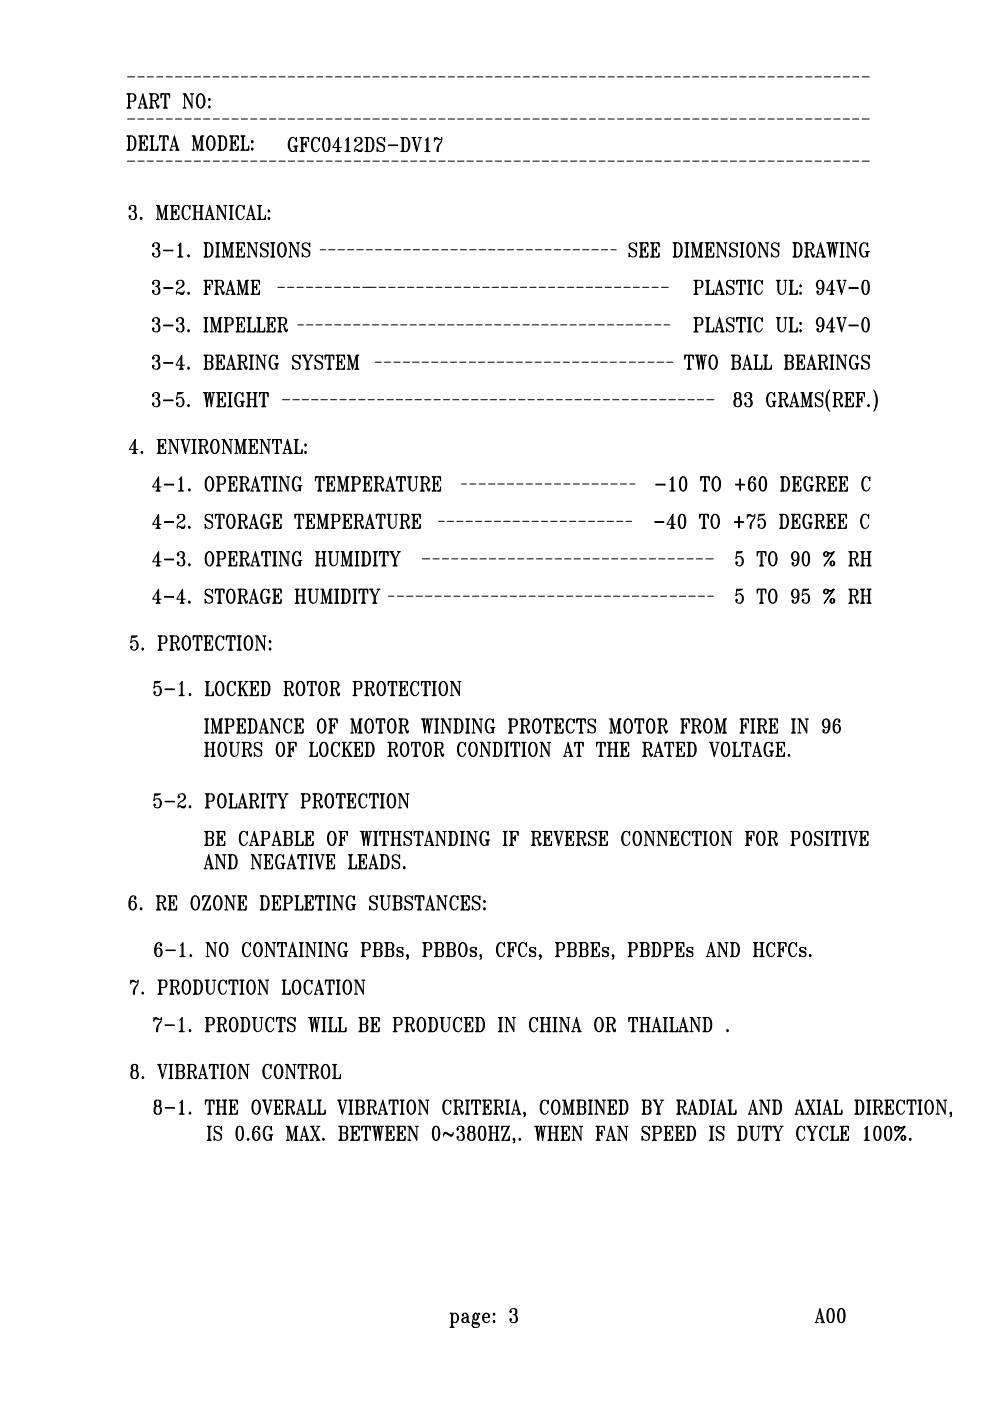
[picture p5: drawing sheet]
<svg xmlns="http://www.w3.org/2000/svg" width="210mm" height="297mm" viewBox="0 0 210 297" stroke-linecap="round" stroke-linejoin="round" font-family="sans-serif">
<g fill="none" stroke="#000" stroke-width=".21">
<path d="M26.9 19.9h1.4a.82 .82 0 0 1 .5 .8 .82 .82 0 0 1-.5 .8h-.8M27 19.9l.2 .2M27 16.3h1.6M27.1 19.9l.1 .3M27.2 19.9v3M27.5 19.9v3M27.6 19.9l-.1 .3M27.7 19.9l-.2 .2M28.3 19.9l.3 .4v.7l-.3 .5M29.2 16.3h1.4M31.2 16.3h1.3M31.7 19.9h1.3a.73 .73 0 0 1 .6 .7 .73 .73 0 0 1-.6 .7h-.8"/>
<path d="M31.8 19.9l.2 .2M31.9 19.9l.1 .3M32 19.9v3M32.2 19.9v3M32.3 19.9l-.1 .3M32.5 19.9l-.3 .2M33 19.9l.3 .4v.9l-.3 .1M33.2 16.3h1.3M34.3 19.9l-.2 .8v-.8h1.9v.8l-.2-.8M34.4 19.9l-.3 .4M34.5 19.9l-.4 .3M34.7 19.9l-.6 .2"/>
<path d="M35 19.9v3M35.2 19.9v3M35.2 16.3h1.3M35.4 19.9l.6 .2M35.6 19.9l.4 .3M35.7 19.9l.3 .4M37.2 16.3h1.4M38.8 19.9h.6l1.3 2.6M38.9 19.9l.2 .2M39.2 16.3h1.3M39.3 19.9l1.3 2.6M40.4 19.9h.6"/>
<path d="M40.5 19.9l.2 .2 .3-.2M41.2 16.3h1.3M42.4 19.9a2.12 2.12 0 0 0 0 3M42.7 19.9a2.24 2.24 0 0 1 0 3M43.2 16.3h1.3M45.2 16.3h1.3M47.2 16.3h1.3M49.2 16.3h1.3M51.2 16.3h1.3M53.2 16.3h1.3M55.1 16.3h1.4M57.1 16.3h1.4"/>
<path d="M59.1 16.3h1.4M61.1 16.3h1.4M63.1 16.3h1.4M65.1 16.3h1.3M67.1 16.3h1.3M69.1 16.3h1.3M71.1 16.3h1.3M73.1 16.3h1.3M75.1 16.3h1.3M77.1 16.3h1.3M79.1 16.3h1.3M81.1 16.3h1.3"/>
<path d="M83.1 16.3h1.3M85.1 16.3h1.3M87.1 16.3h1.3M89.1 16.3h1.3M91 16.3h1.4M93 16.3h1.3M95 16.3h1.4M97 16.3h1.4M99 16.3h1.4M101 16.3h1.3M103 16.3h1.3M105 16.3h1.3"/>
<path d="M107 16.3h1.3M109 16.3h1.3M111 16.3h1.3M113 16.3h1.3M115 16.3h1.3M117 16.3h1.3M118.9 16.3h1.4M121 16.3h1.3M123 16.3h1.3M125 16.3h1.3M126.9 16.3h1.4M128.9 16.3h1.3"/>
<path d="M130.9 16.3h1.3M132.9 16.3h1.4M134.9 16.3h1.4M136.9 16.3h1.3M138.9 16.3h1.3M140.9 16.3h1.3M142.9 16.3h1.3M144.9 16.3h1.3M146.9 16.3h1.3M148.9 16.3h1.3M150.9 16.3h1.3M152.9 16.3h1.3"/>
<path d="M154.8 16.3h1.4M156.8 16.3h1.4M158.9 16.3h1.3M160.9 16.3h1.3M162.8 16.3h1.4M164.8 16.3h1.3M166.8 16.3h1.3M168.8 16.3h1.3M170.8 16.3h1.4M172.8 16.3h1.3M174.8 16.3h1.3M176.8 16.3h1.3"/>
<path d="M178.8 16.3h1.3M180.8 16.3h1.3M182.8 16.3h1.5M26.9 28.8h1.1a1.76 1.76 0 0 1 0 3h-1.1M26.9 22.9h.9M27 28.8l.2 .2M27 34.2h1.6M27 25.2h1.6M27.1 28.8l.1 .3M27.2 28.8v3M27.2 31.7l-.2 .1M27.2 31.5l-.1 .3"/>
<path d="M27.2 22.7l-.2 .2M27.2 22.6l-.1 .3M27.3 20.1v2.6M27.3 29v2.7M27.5 28.8v3M27.5 31.5l.1 .3M27.5 31.7l.2 .1M27.5 22.6l.1 .3M27.5 22.7l.2 .2M27.6 28.8l-.1 .3M27.7 28.8l-.2 .2M28 28.8a2.12 2.12 0 0 1 0 3"/>
<path d="M28.5 29.3a2.58 2.58 0 0 1 0 2.1M28.6 20.2v1M29.2 34.2h1.4M29.2 25.2h1.4M29.3 22.9h.7M29.4 28.8h1.8v.9l-.1-.9M29.4 31.8h1.8v-.8l-.1 .8M29.4 22.9l.1-.2 .2 .2M29.5 28.8l.2 .2M29.5 22.7l.8-2.8 .8 3M29.6 28.8l.1 .3M29.7 28.8v3"/>
<path d="M29.7 31.7l-.2 .1M29.7 31.5l-.1 .3M29.7 22.1h1.1M29.8 29v2.7M30 28.8v3M30 30.3h.6M30 31.5v.3M30 31.7l.2 .1M30 28.8v.3M30.2 28.8l-.2 .2M30.2 20.3l.6 2.6M30.3 20.3l.7 2.6"/>
<path d="M30.5 22.9h.8M30.6 29.7v1.1l-.1-.5zM30.6 30l-.2 .3 .2 .3M30.6 30.1l-.4 .2 .4 .1M30.6 28.8l.6 .2M30.8 28.8l.4 .3M30.8 22.7l-.2 .2M30.8 22.6v.3M31 28.8l.2 .5M31 22.6l.2 .3M31.2 31.7l-.6 .1M31.2 31.5l-.4 .3"/>
<path d="M31.2 31.4l-.2 .4M31.2 34.2h1.3M31.2 25.2h1.3M31.7 22.9h.8M31.8 31.8h1.7v-.8l-.2 .8M31.8 28.8h.9M31.9 28.8l.2 .2M32 28.8l.1 .3M32 22.7l-.2 .2M32 22.6l-.1 .3M32.1 20.1v2.6M32.1 28.8v3"/>
<path d="M32.1 31.7l-.2 .1M32.1 31.5l-.1 .3M32.2 29v2.7M32.2 22.6l.1 .3M32.2 22.7l.3 .2M32.3 28.8v3M32.3 31.5l.2 .3M32.3 31.7l.2 .1M32.5 28.8l-.2 .3M32.5 28.8l-.2 .2M32.7 21.3a2.26 2.26 0 0 1 .6 1.6h.3l.1-.6M32.9 21.5l.4 1 .2 .1 .2-.1"/>
<path d="M33.2 34.2h1.3M33.2 25.2h1.3M33.3 22.3v.3l.3 .1M33.3 20.2l.2 .3-.2 .5M33.5 31.7l-.6 .1M33.5 31.5l-.4 .3M33.5 31.4l-.2 .4M33.9 28.8l-.1 .9v-.9h1.8v.9l-.1-.9M34 28.8l-.2 .5M34.1 28.8l-.3 .3M34.3 31.8h.9M34.4 28.8l-.6 .2"/>
<path d="M34.6 28.8v3M34.6 31.7l-.2 .1M34.6 31.5l-.1 .3M34.6 22.9h.9M34.7 29v2.7M34.8 31.5l.2 .3M34.8 28.8v3M34.8 31.7l.2 .1M35 22.7l-.3 .2M35 22.6l-.2 .3M35 28.8l.6 .2M35 20.1v2.6"/>
<path d="M35.2 22.6l.1 .3M35.2 22.7l.2 .2M35.2 34.2h1.3M35.2 25.2h1.3M35.3 28.8l.3 .3M35.4 28.8l.2 .5M36 31.8h.6M36.1 31.8l.1-.1 .2 .1M36.2 31.7l.8-2.9 .8 3M36.4 31h1.1M36.9 29.3l.6 2.5M37 29.3l.7 2.5"/>
<path d="M37.2 34.2h1.4M37.2 25.2h1.4M37.2 31.8h.8M37.5 31.7l-.2 .1M37.5 31.5v.3M37.7 31.5l.2 .3M38.8 22.9h.7M38.9 22.9l.2-.2 .3 .2M39.2 34.2h1.3M39.2 25.2h1.3M40.7 20.1v2.8l-1.6-3v2.8M40.7 28.8h.6l.7 2.6"/>
<path d="M40.7 31.8h.7M40.8 31.8l.2-.1 .3 .1M40.8 28.8l.2 .2M41 31.7v-2.9l.9 3 .8-3v3M41.2 34.2h1.3M41.2 25.2h1.3M41.2 28.8l.7 2.6M42 20.3a2.2 2.2 0 0 0 0 2.2M42.1 20.1a.78 .78 0 0 1 1.2 .5 1.74 1.74 0 0 1-.6 2.3 1.24 1.24 0 0 1-1.1-1.7l.1-.6zM42.3 31.8h.9M42.7 28.8h.5M42.7 31.7l-.3 .1"/>
<path d="M42.7 31.5l-.2 .3M42.8 29v2.7M42.9 31.5l.1 .3M42.9 28.8v3M42.9 31.7l.2 .1M43 28.8l-.1 .3M43.1 20.3a2.58 2.58 0 0 1 0 2.2M43.1 28.8l-.2 .2M43.2 34.2h1.3M43.2 25.2h1.3M44.1 29.3a2.2 2.2 0 0 0 0 2.1M44.2 29a.78 .78 0 0 1 1.3 .5 1.74 1.74 0 0 1-.7 2.3 1.24 1.24 0 0 1-1-1.7l.1-.6z"/>
<path d="M44.2 21l.3-.1v.4l-.3-.1zM44.2 22.6l.3-.1v.4zM44.4 21l.1 .2zM44.4 22.6l.1 .1zM44.6 28.8a2.24 2.24 0 0 0 0 3M44.8 28.8a2.24 2.24 0 0 1 0 3M45.2 34.2h1.3M45.2 25.2h1.3M45.3 29.3a2.58 2.58 0 0 1 0 2.1M46.2 28.8h1.1a1.81 1.81 0 0 1 0 3h-1.1M46.3 28.8l.2 .2M46.4 28.8l.1 .3"/>
<path d="M46.5 28.8v3M46.5 31.7l-.2 .1M46.5 31.5l-.1 .3M46.6 29v2.7M46.7 28.8v3M46.7 31.5l.1 .3M46.7 31.7l.3 .1M46.8 28.8l-.1 .3M47 28.8l-.3 .2M47.2 34.2h1.3M47.2 25.2h1.3M47.3 28.8a2.24 2.24 0 0 1 0 3"/>
<path d="M47.7 29.3a2.2 2.2 0 0 1 0 2.1M48.7 28.8h1.8v.9l-.1-.9M48.7 31.8h1.8v-.8l-.1 .8M48.8 28.8l.2 .2M48.9 28.8l.1 .3M49 28.8v3M49 31.7l-.2 .1M49 31.5l-.1 .3M49.1 29v2.7M49.2 34.2h1.3M49.2 25.2h1.3M49.2 28.8v3"/>
<path d="M49.2 30.3h.7M49.2 31.5l.1 .3M49.2 31.7l.3 .1M49.3 28.8l-.1 .3M49.5 28.8l-.3 .2M49.9 29.7v1.1zM49.9 30l-.2 .3 .2 .3M49.9 30.1l-.4 .2 .4 .1M49.9 28.8l.6 .2M50.2 28.8l.3 .3M50.2 28.8l.3 .5M50.5 31.7l-.6 .1"/>
<path d="M50.5 31.5l-.3 .3M50.5 31.4l-.3 .4M51 31.8h1.7v-.8l-.1 .8M51 28.8h1M51.2 34.2h1.3M51.2 25.2h1.3M51.2 28.8l.2 .2M51.3 28.8l.1 .3M51.4 28.8v3M51.4 31.7l-.2 .1M51.4 31.5l-.1 .3M51.5 29v2.7"/>
<path d="M51.6 28.8v3M51.6 31.5l.1 .3M51.6 31.7l.2 .1M51.7 28.8l-.1 .3M51.8 28.8l-.2 .2M52.7 31.7l-.5 .1M52.7 31.5l-.3 .3M52.7 31.4l-.2 .4M53.2 34.2h1.3M53.2 25.2h1.3M53.4 29.8l.3 .2-.2 .3-.2-.2zM53.4 30l.1 .1z"/>
<path d="M53.4 31.4l.3 .1-.2 .3-.2-.1zM53.4 31.5l.1 .2zM55.1 34.2h1.4M55.1 25.2h1.4M57.1 34.2h1.4M57.1 25.2h1.4M59.1 34.2h1.4M59.1 25.2h1.4M61.1 34.2h1.4M61.1 25.2h1.4M61.5 29.6a2.13 2.13 0 0 0 0 2.1M61.9 29.2a2.19 2.19 0 0 0 0 2.9"/>
<path d="M62.3 31h.9M62.4 31l.2 .2M62.5 31l.1 .3M62.6 31l-.1 1M62.7 29.6l.2-.4v.8a.81 .81 0 0 0-.8-.9 .81 .81 0 0 0-.9 .8 1.66 1.66 0 0 0 .7 2.2l.6-.1 .4 .1v-1.1M62.7 31.2v.7M62.9 31v.3M63.1 31l-.2 .2M63.1 34.2h1.4M63.1 25.2h1.4M63.6 29.2h1.8v.8l-.1-.8M63.6 32.1h.9"/>
<path d="M63.7 29.2l.3 .1M63.9 29.2l.1 .3M64 29.2v2.9M64 32l-.3 .1M64 31.9l-.1 .2M64.1 29.3v2.7M64.2 29.2v2.9M64.2 30.6h.7M64.2 31.9l.1 .2M64.2 32l.2 .1M64.3 29.2l-.1 .3M64.4 29.2l-.2 .1"/>
<path d="M64.9 30v1.2l-.1-.6zM64.9 30.3l-.2 .3 .2 .3M64.9 30.4l-.5 .2 .5 .1M64.9 29.2l.5 .1M65.1 29.2l.3 .3M65.1 34.2h1.3M65.1 25.2h1.3M65.2 29.2l.2 .4M66.4 29.6a2.13 2.13 0 0 0 0 2.1M66.8 29.2a2.19 2.19 0 0 0 0 2.9M67.1 34.2h1.3M67.1 25.2h1.3"/>
<path d="M67.6 29.6l.1-.4v.8a.81 .81 0 0 0-.7-.9 .81 .81 0 0 0-.9 .8 1.66 1.66 0 0 0 .7 2.2 .8 .8 0 0 0 .9-.6M68.7 29.3l.6-.1a1.34 1.34 0 0 1 .7 1.7l-.1 .7-.3 .4-.5 .1a1.46 1.46 0 0 1-.7-1.7zM68.7 29.5a3.3 3.3 0 0 0 0 2.4M69.1 29.2a1.7 1.7 0 0 0-.5 1.8l.1 .7 .4 .4M69.1 34.2h1.3M69.1 25.2h1.3M69.3 29.2a1.7 1.7 0 0 1 .5 1.8l-.3 1-.2 .1M69.6 29.5a2.76 2.76 0 0 1 0 2.4M71.1 34.2h1.3M71.1 25.2h1.3M71.2 32.1h.9M71.6 29.6v2.5"/>
<path d="M71.6 32l-.2 .1M71.6 31.9l-.2 .2M71.7 29.5v2.5M71.8 31.9l.1 .2M71.8 32l.2 .1M72.4 31.3h-1.8l1.2-2.1v2.9M73.1 34.2h1.3M73.1 25.2h1.3M73.1 32.1h1.2M73.3 29.7l.6-.5v2.9M73.6 29.5v2.6M73.6 32l-.2 .1"/>
<path d="M73.6 31.9l-.1 .2M73.7 29.5v2.5M73.9 31.9v.2M73.9 32l.2 .1M75.1 34.2h1.3M75.1 25.2h1.3M75.3 29.7l.1 .2zM75.3 29.6l.3 .1v.2l-.2 .1-.2-.1a.63 .63 0 0 1 .6-.7h.4a.74 .74 0 0 1 .6 .6 .74 .74 0 0 1-.4 .8 1.35 1.35 0 0 0-1.2 1.5M76.2 29.2a.97 .97 0 0 1 .3 1 .97 .97 0 0 1-.7 .7M76.6 29.5l.1 .2-.1 .6M76.8 31.7a1.69 1.69 0 0 1-1.5 0l-.1 .2M76.8 31.5l-.2 .6h-.5l-.5-.4 .5 .3 .6-.1"/>
<path d="M77.1 34.2h1.3M77.1 25.2h1.3M77.4 29.2h1.1a1.82 1.82 0 0 1 .6 2.5l-.6 .4h-1.1M77.5 29.2l.2 .1M77.6 29.2l.1 .3M77.7 29.2v2.9M77.7 32l-.2 .1M77.7 31.9l-.1 .2M77.8 29.3v2.7M77.9 29.2v2.9M77.9 31.9l.1 .2M77.9 32l.2 .1"/>
<path d="M78 29.2l-.1 .3M78.1 29.2l-.2 .1M78.5 29.2a1.9 1.9 0 0 1 .4 2.4l-.2 .4-.2 .1M78.9 29.6a2.5 2.5 0 0 1 0 2.1M79.1 34.2h1.3M79.1 25.2h1.3M80.1 30a1.71 1.71 0 0 0 1.2 .9l.1 .3M80.2 29.3a.67 .67 0 0 0 .2 1l.7 .3a.84 .84 0 0 1 .5 1 .84 .84 0 0 1-1 .6 .84 .84 0 0 1-.6-.9v.8l.1-.4M81.1 34.2h1.3M81.1 25.2h1.3M81.4 29.6l.2-.4v.8a.79 .79 0 0 0-1-.9 .79 .79 0 0 0-.5 1.2l1 .6a.77 .77 0 0 1 .2 1.1M82.4 30.7h1.9v.2h-1.9z"/>
<path d="M83.1 34.2h1.3M83.1 25.2h1.3M84.9 29.2h1.2a1.77 1.77 0 0 1 .5 2.5l-.5 .4h-1.2M85.1 34.2h1.3M85.1 25.2h1.3M85.1 29.2l.2 .1M85.2 29.2l.1 .3M85.3 29.2v2.9M85.3 32l-.2 .1M85.3 31.9l-.1 .2M85.4 29.3v2.7M85.5 29.2v2.9"/>
<path d="M85.5 31.9l.1 .2M85.5 32l.3 .1M85.6 29.2l-.1 .3M85.8 29.2l-.3 .1M86.1 29.2a2.19 2.19 0 0 1 0 2.9M86.6 29.6a2.5 2.5 0 0 1 0 2.1M87.1 34.2h1.3M87.1 25.2h1.3M87.3 29.2h.8M87.4 29.2l.3 .3M87.6 29.2l.7 2.9-.6-2.9M87.8 29.2l.7 2.5"/>
<path d="M87.9 29.2l-.1 .3M88 29.2l-.2 .1M88.7 29.2h.7M88.9 29.2l.2 .1 .2-.1M89.1 34.2h1.3M89.1 25.2h1.3M89.1 29.3l-.8 2.8M90.1 32.1h1.1M90.2 29.7l.5-.5v2.9M90.5 29.5v2.6M90.5 32l-.2 .1M90.5 31.9l-.1 .2"/>
<path d="M90.6 29.5v2.5M90.7 31.9l.1 .2M90.7 32l.3 .1M91 34.2h1.4M91 25.2h1.4M92.1 29.2v.8M92.3 29.5l.1-.2 .5 .2M93 30.9l-.2 1.2M93 34.2h1.3M93 25.2h1.3M93.2 29.6l-.8-.1-.3 .2 .3-.5 .8 .4 .4-.1 .1-.3a2.25 2.25 0 0 1-.7 1.8l-.1 1.1h-.2a2.49 2.49 0 0 1 .9-2.1M95 34.2h1.4"/>
<path d="M95 25.2h1.4M97 34.2h1.4M97 25.2h1.4M99 34.2h1.4M99 25.2h1.4M101 34.2h1.3M101 25.2h1.3M103 34.2h1.3M103 25.2h1.3M105 34.2h1.3M105 25.2h1.3M107 34.2h1.3"/>
<path d="M107 25.2h1.3M109 34.2h1.3M109 25.2h1.3M111 34.2h1.3M111 25.2h1.3M113 34.2h1.3M113 25.2h1.3M115 34.2h1.3M115 25.2h1.3M117 34.2h1.3M117 25.2h1.3M118.9 34.2h1.4"/>
<path d="M118.9 25.2h1.4M121 34.2h1.3M121 25.2h1.3M123 34.2h1.3M123 25.2h1.3M125 34.2h1.3M125 25.2h1.3M126.9 34.2h1.4M126.9 25.2h1.4M128.9 34.2h1.3M128.9 25.2h1.3M130.9 34.2h1.3"/>
<path d="M130.9 25.2h1.3M132.9 34.2h1.4M132.9 25.2h1.4M134.9 34.2h1.4M134.9 25.2h1.4M136.9 34.2h1.3M136.9 25.2h1.3M138.9 34.2h1.3M138.9 25.2h1.3M140.9 34.2h1.3M140.9 25.2h1.3M142.9 34.2h1.3"/>
<path d="M142.9 25.2h1.3M144.9 34.2h1.3M144.9 25.2h1.3M146.9 34.2h1.3M146.9 25.2h1.3M148.9 34.2h1.3M148.9 25.2h1.3M150.9 34.2h1.3M150.9 25.2h1.3M152.9 34.2h1.3M152.9 25.2h1.3M154.8 34.2h1.4"/>
<path d="M154.8 25.2h1.4M156.8 34.2h1.4M156.8 25.2h1.4M158.9 34.2h1.3M158.9 25.2h1.3M160.9 34.2h1.3M160.9 25.2h1.3M162.8 34.2h1.4M162.8 25.2h1.4M164.8 34.2h1.3M164.8 25.2h1.3M166.8 34.2h1.3"/>
<path d="M166.8 25.2h1.3M168.8 34.2h1.3M168.8 25.2h1.3M170.8 34.2h1.4M170.8 25.2h1.4M172.8 34.2h1.3M172.8 25.2h1.3M174.8 34.2h1.3M174.8 25.2h1.3M176.8 34.2h1.3M176.8 25.2h1.3M178.8 34.2h1.3"/>
<path d="M178.8 25.2h1.3M180.8 34.2h1.3M180.8 25.2h1.3M182.8 34.2h1.5M182.8 25.2h1.5M27.5 44.1l.1 .2zM27.5 44l.2 .1-.1 .3-.2-.1 .1-.5a1.05 1.05 0 0 1 1.2-.1 .76 .76 0 0 1-.3 1.1M27.5 45.8l.1 .2zM28.1 44.8a.85 .85 0 0 1 .9 .7 .85 .85 0 0 1-.6 1 .85 .85 0 0 1-1-.5l.1-.3 .2 .1v.2l-.2 .1M28.3 43.6a.73 .73 0 0 1 0 1.2 1.08 1.08 0 0 1 .1 1.7M28.6 43.7l.1 .3-.1 .7M28.7 45.3v.9"/>
<path d="M29.7 46.2l.3-.1 .1 .3-.2 .1zM29.9 46.2l.1 .2zM32.5 60v.2zM32.5 59.9l.2 .1-.2 .3-.2-.1 .2-.5a.79 .79 0 0 1 1.3 .2l-.1 .7-.4 .1M32.5 52.1v.1zM32.5 51.9l.2 .2-.2 .2-.2-.1 .2-.4a.79 .79 0 0 1 1.3 .1l-.1 .7-.4 .1M32.5 53.8v.1zM33 52.7a.86 .86 0 0 1 .9 1.2 .86 .86 0 0 1-1.4 .3l-.2-.4 .2-.2 .2 .3-.2 .2M33.1 43.6h.6l.7 2.5M33.1 46.5h.7M33.2 59.4a.73 .73 0 0 1 0 1.3 1.08 1.08 0 0 1 .1 1.7M33.2 51.5a.73 .73 0 0 1 0 1.2 1.11 1.11 0 0 1 .1 1.8"/>
<path d="M33.3 46.5l.2-.1 .2 .1M33.3 43.6l.2 .1M33.5 46.4v-2.8l.8 2.9 .8-2.9v2.9M33.6 59.6l.1 .3-.1 .7M33.6 51.6l.1 .3-.1 .7M33.6 43.6l.7 2.5M33.7 53.2l.1 .3-.1 .7M34.7 53h1.9v.2h-1.9zM34.7 46.5h.9M35.1 43.6h.5M35.1 46.4l-.3 .1M35.1 46.2l-.1 .3"/>
<path d="M35.2 43.7v2.7M35.3 43.6v2.9M35.3 46.2l.1 .3M35.3 46.4l.2 .1M35.4 43.6l-.1 .2M35.5 43.6l-.2 .1M36.1 43.6h1.8v.8l-.1-.8M36.1 46.5h1.8v-.8l-.1 .8M36.2 43.6l.2 .1M36.3 43.6l.1 .2M36.4 43.6v2.9M36.4 46.4l-.2 .1"/>
<path d="M36.4 46.2l-.1 .3M36.6 43.7v2.7M36.6 43.6v2.9M36.6 45h.7M36.6 46.2l.2 .3M36.6 46.4l.3 .1M36.8 43.6l-.2 .2M36.9 43.6l-.3 .1M37.3 44.4v1.2zM37.3 44.7l-.2 .3 .2 .3M37.3 44.8l-.4 .2 .4 .1M37.3 43.6l.6 .1"/>
<path d="M37.5 60l.2 .2zM37.5 59.9l.2 .3v.1l-.3-.1a.71 .71 0 0 1 .6-.8h.5a.73 .73 0 0 1 .5 .7 .73 .73 0 0 1-.4 .7 1.35 1.35 0 0 0-1.2 1.6M37.6 43.6l.3 .2M37.7 54.5h1.1M37.7 43.6l.2 .4M37.7 52.1l.6-.6v3M37.9 46.4l-.6 .1M37.9 46.2l-.3 .3M37.9 46.1l-.2 .4M38.1 51.8v2.7M38.1 54.3l-.2 .2M38.1 54.2l-.1 .3"/>
<path d="M38.2 51.8v2.5M38.3 54.2l.2 .3M38.3 54.3l.3 .2M38.5 59.4a.97 .97 0 0 1 .3 1 .97 .97 0 0 1-.8 .7M38.8 59.7v.9M38.9 44a2.5 2.5 0 0 0 0 2.1M39.4 43.6a1.9 1.9 0 0 0-.5 2.4l.2 .4 .3 .1M39.9 54.1l.3 .1-.2 .3-.2-.2zM39.9 54.2l.1 .1zM40.2 44l.1-.4v.8a.79 .79 0 0 0-.7-.9 .79 .79 0 0 0-.9 .8 1.71 1.71 0 0 0 .7 2.2 .78 .78 0 0 0 .9-.7M40.8 43.6h1M40.8 46.5h1"/>
<path d="M41 43.6l.2 .1M41.1 43.6l.1 .2M41.2 43.6v2.9M41.2 46.4l-.2 .1M41.2 46.2l-.1 .3M41.3 43.7v2.7M41.4 43.6v2.9M41.4 45h1.2M41.4 46.2l.2 .3M41.4 46.4l.2 .1M41.6 43.6l-.2 .2M41.6 43.6l-.2 .1"/>
<path d="M42.2 43.6h.9M42.2 46.5h.9M42.3 43.6l.3 .1M42.4 43.6l.2 .2M42.6 43.6v2.9M42.6 46.4l-.3 .1M42.6 46.2l-.2 .3M42.7 43.7v2.7M42.8 43.6v2.9M42.8 46.2l.1 .3M42.8 46.4l.2 .1M42.9 43.6l-.1 .2"/>
<path d="M43 43.6l-.2 .1M43.2 59.4h1.8v.9l-.1-.9M43.2 51.5h1.2a1.76 1.76 0 0 1 0 3h-1.2M43.3 59.4l.2 .2M43.3 51.5l.2 .1M43.4 59.4l.1 .3M43.4 51.5l.1 .3M43.5 46.5h.6M43.5 51.5v3M43.5 59.4v3M43.5 54.3l-.2 .2M43.5 54.2l-.1 .3"/>
<path d="M43.6 46.5l.1-.1 .2 .1M43.7 46.4l.8-2.8 .8 2.9M43.7 51.6v2.7M43.7 59.6v2.7M43.8 51.5v3M43.8 59.4v3M43.8 54.2l.1 .3M43.8 54.3l.2 .2M43.9 59.4l-.1 .3M43.9 51.5l-.1 .3M43.9 45.7h1M44 59.4l-.2 .2"/>
<path d="M44 51.5l-.2 .1M44.4 51.5a2.24 2.24 0 0 1 0 3M44.4 44l.7 2.5M44.5 44l.7 2.5M44.5 59.4l.5 .2M44.7 59.4l.3 .3M44.7 46.5h.8M44.8 51.9a2.58 2.58 0 0 1 0 2.2M44.8 59.4l.2 .5M45.1 46.4l-.3 .1M45.1 46.2l-.2 .3M45.2 46.2l.2 .3"/>
<path d="M45.5 59.4h1.3a.71 .71 0 0 1 .6 .7 .71 .71 0 0 1-.6 .7h-.8M45.6 59.4l.2 .2M45.7 51.5h.9M45.7 54.5h.9M45.7 59.4l.1 .3M45.8 43.6h.6l1.4 2.5M45.8 46.5h.7M45.8 59.4v3M45.8 51.5l.2 .1M45.9 59.6v2.7M45.9 51.5l.1 .3M46 46.5l.2-.1 .2 .1"/>
<path d="M46 43.6l.2 .1M46 51.5v3M46 59.4v3M46 54.3l-.2 .2M46 54.2l-.1 .3M46.2 51.6v2.7M46.2 59.4l-.2 .3M46.3 51.5v3M46.3 54.2l.1 .3M46.3 59.4l-.3 .2M46.3 54.3l.2 .2M46.3 43.6l1.4 2.5"/>
<path d="M46.4 51.5l-.1 .3M46.5 51.5l-.2 .1M46.8 59.4l.4 .5v.5l-.4 .4M47.1 51.5h.6l.6 2.6M47.1 54.5h.6M47.2 59.7v.9M47.2 54.5l.2-.2 .3 .2M47.2 51.5l.2 .1M47.4 54.3v-2.8l.8 3 .8-3v3M47.4 43.6h.7M47.5 51.5l.7 2.6M47.6 43.6l.2 .1 .2-.1"/>
<path d="M47.8 43.7v2.8l-1.6-2.9v2.8M48.6 43.6h.9M48.6 46.5h.9M48.7 54.5h.9M48.7 43.6l.2 .1M48.8 59.9l.6 2.5M48.8 43.6l.1 .2M48.9 59.9l.7 2.5M48.9 43.6v2.9M48.9 46.4l-.2 .1M48.9 46.2l-.1 .3M49 51.5h.6"/>
<path d="M49 43.7v2.7M49 54.3l-.2 .2M49 54.2l-.1 .3M49.1 51.6v2.7M49.1 43.6v2.9M49.1 46.2l.2 .3M49.1 46.4l.2 .1M49.2 54.2l.1 .3M49.2 51.5v3M49.2 54.3l.2 .2M49.3 43.6l-.2 .2M49.3 43.6l-.2 .1"/>
<path d="M49.3 51.5l-.1 .3M49.4 51.5l-.2 .1M50 51.5h1.8v.8l-.1-.8M50 54.5h1.8v-.9l-.1 .9M50.1 51.5l.3 .1M50.2 59.4h.6l.7 2.6M50.2 51.5l.2 .3M50.4 44a2.5 2.5 0 0 0 0 2.1M50.4 54.2l-.2 .3M50.4 59.4l.2 .2M50.4 51.5v3M50.4 54.3l-.3 .2"/>
<path d="M50.4 51.6v2.7M50.6 52.9h.7M50.6 51.5v3M50.6 54.2l.1 .3M50.6 54.3l.2 .2M50.7 59.4l.7 2.6M50.7 51.5l-.1 .3M50.8 43.6a2.19 2.19 0 0 0 0 2.9M50.8 51.5l-.2 .1M51.3 52.3v1.2zM51.3 52.6l-.3 .3 .3 .3M51.3 52.7l-.5 .2 .5 .1"/>
<path d="M51.3 51.5l.5 .1M51.5 51.5l.3 .3M51.6 51.5l.2 .4M51.6 44l.2-.4v.8a.81 .81 0 0 0-.8-.9 .81 .81 0 0 0-.8 .8 1.71 1.71 0 0 0 .6 2.2 .79 .79 0 0 0 1-.7M51.8 54.3l-.5 .2M51.8 54.2l-.3 .3M51.8 54.1l-.2 .4M52.2 46.5h.7M52.2 59.4h.5M52.3 59.6v2.7M52.3 46.5l.1-.1 .2 .1M52.4 51.5h.5l1.4 2.6"/>
<path d="M52.4 54.5h.7M52.4 59.4v3M52.4 46.4l.8-2.8 .8 2.9M52.5 54.5l.2-.2 .2 .2M52.5 59.4l-.1 .3M52.5 51.5l.2 .1M52.6 59.4l-.2 .2M52.6 45.7h1.1M52.9 51.5l1.3 2.6M53.1 44l.7 2.5M53.2 59.4h1.8v.9l-.1-.9M53.2 44l.7 2.5"/>
<path d="M53.3 59.4l.2 .2M53.4 59.4l.1 .3M53.5 46.5h.8M53.5 59.4v3M53.7 59.6v2.7M53.7 59.4v3M53.8 46.4l-.2 .1M53.8 46.2l-.1 .3M53.9 59.4l-.2 .3M53.9 46.2l.2 .3M54 51.5h.7M54 59.4l-.3 .2"/>
<path d="M54.1 51.5l.2 .1 .3-.1M54.3 51.6v2.9l-1.6-3v2.8M54.4 59.4l.6 .2M54.6 46.5h1.7v-.8l-.1 .8M54.6 43.6h.9M54.7 43.6l.2 .1M54.7 59.4l.3 .3M54.8 59.4l.2 .5M54.8 43.6l.1 .2M54.9 43.6v2.9M54.9 46.4l-.2 .1M54.9 46.2l-.1 .3"/>
<path d="M55 43.7v2.7M55.1 43.6v2.9M55.1 46.2l.2 .3M55.1 46.4l.3 .1M55.3 43.6l-.2 .2M55.4 52.3a1.71 1.71 0 0 0 1.2 .9l.1 .3M55.4 43.6l-.3 .1M55.4 51.6a.68 .68 0 0 0 .3 1l.7 .3a.83 .83 0 0 1 .1 1.5 .83 .83 0 0 1-1.3-.8v.9l.2-.4M56.3 46.4l-.6 .1M56.3 46.2l-.3 .3M56.3 46.1l-.3 .4M56.7 51.9l.1-.4v.8a.79 .79 0 0 0-1.1-.8 .79 .79 0 0 0 0 1.4l.7 .3a.8 .8 0 0 1 .2 1.1"/>
<path d="M57 44.5l.2 .2-.1 .3-.3-.2zM57 44.7l.1 .1zM57 46.1l.2 .1-.1 .3-.3-.1zM57 46.2l.1 .2zM57.4 51.5h.9M57.4 54.5h.9M57.5 51.5l.2 .1M57.6 51.5l.1 .3M57.7 51.5v3M57.7 54.3l-.2 .2M57.7 54.2l-.1 .3M57.9 51.6v2.7"/>
<path d="M57.9 51.5v3M57.9 54.2l.2 .3M57.9 54.3l.3 .2M58.1 51.5l-.2 .3M58.2 51.5l-.3 .1M59.2 51.9a2.2 2.2 0 0 0 0 2.2M59.3 51.6a.78 .78 0 0 1 1.3 .6 1.74 1.74 0 0 1-.7 2.3 1.26 1.26 0 0 1-1-1.8l.1-.5zM59.7 51.5a2.12 2.12 0 0 0 0 3M59.9 51.5a2.24 2.24 0 0 1 0 3M60.4 51.9a2.58 2.58 0 0 1 0 2.2M61.2 51.5h.6l1.4 2.6M61.2 54.5h.7"/>
<path d="M61.4 54.5l.2-.2 .2 .2M61.4 51.5l.2 .1M61.7 51.5l1.4 2.6M62.9 51.5h.6M62.9 51.5l.3 .1 .2-.1M63.2 51.6v2.9l-1.6-3v2.8M64.2 52.3a1.71 1.71 0 0 0 1.2 .9l.2 .3M64.3 51.6a.68 .68 0 0 0 .2 1l.7 .3a.83 .83 0 0 1 .1 1.5 .83 .83 0 0 1-1.2-.8v.9l.1-.4M65.6 51.9l.1-.4v.8a.79 .79 0 0 0-1.2-.8 .79 .79 0 0 0 0 1.4l.7 .3a.8 .8 0 0 1 .2 1.1M67.9 53h1.1M69.7 53h1.3M71.7 53h1.3"/>
<path d="M73.7 53h1.3M75.7 53h1.3M77.7 53h1.3M79.7 53h1.3M81.6 53h1.4M83.6 53h1.4M85.6 53h1.4M87.6 53h1.4M89.6 53h1.4M91.6 53h1.3M93.6 53h1.3M95.6 53h1.3"/>
<path d="M97.6 53h1.3M99.6 53h1.3M101.6 53h1.3M103.6 53h1.3M105.6 53h1.3M107.6 53h1.3M109.6 53h1.3M111.6 53h1.3M113.6 53h1.3M115.6 53h1.3M117.5 53h1.4M119.5 53h1.3"/>
<path d="M121.5 53h1.4M123.5 53h1.4M125.5 53h1.4M127.5 53h1.3M129.5 53h1.2M133.5 52.3a1.71 1.71 0 0 0 1.2 .9l.2 .3M133.6 51.6a.64 .64 0 0 0 .2 1l.7 .3a.83 .83 0 0 1 .1 1.5 .83 .83 0 0 1-1.2-.8v.9l.1-.4M134.9 51.9l.1-.4v.8a.79 .79 0 0 0-1-.8 .79 .79 0 0 0-.5 1.1l1 .6a.8 .8 0 0 1 .2 1.1M135.5 51.5h1.9v.8l-.2-.8M135.5 54.5h1.9v-.9l-.2 .9M135.7 51.5l.2 .1M135.8 51.5l.1 .3"/>
<path d="M135.9 51.5v3M135.9 54.3l-.2 .2M135.9 54.2l-.1 .3M136 51.6v2.7M136.1 51.5v3M136.1 52.9h.7M136.1 54.2l.1 .3M136.1 54.3l.2 .2M136.2 51.5l-.1 .3M136.3 51.5l-.2 .1M136.8 52.3v1.2l-.1-.6zM136.8 52.6l-.2 .3 .2 .3"/>
<path d="M136.8 52.7l-.5 .2 .5 .1M136.8 51.5l.6 .1M137 51.5l.4 .3M137.1 51.5l.3 .4M137.4 54.3l-.6 .2M137.4 54.2l-.4 .3M137.4 54.1l-.3 .4M137.9 51.5h1.8v.8l-.1-.8M137.9 54.5h1.8v-.9l-.1 .9M138 51.5l.3 .1M138.2 51.5l.1 .3M138.3 51.5v3"/>
<path d="M138.3 54.3l-.3 .2M138.3 54.2l-.1 .3M138.4 51.6v2.7M138.5 51.5v3M138.5 52.9h.7M138.5 54.2l.1 .3M138.5 54.3l.2 .2M138.6 51.5l-.1 .3M138.7 51.5l-.2 .1M139.2 52.3v1.2l-.1-.6zM139.2 52.6l-.2 .3 .2 .3M139.2 52.7l-.5 .2 .5 .1"/>
<path d="M139.2 51.5l.5 .1M139.4 51.5l.3 .3M139.5 51.5l.2 .4M139.7 54.3l-.5 .2M139.7 54.2l-.3 .3M139.7 54.1l-.2 .4M142.7 51.5h1.1a1.76 1.76 0 0 1 0 3h-1.1M142.8 51.5l.2 .1M142.9 51.5l.1 .3M143 51.5v3M143 54.3l-.2 .2M143 54.2l-.1 .3"/>
<path d="M143.2 51.6v2.7M143.2 51.5v3M143.2 54.2l.2 .3M143.2 54.3l.3 .2M143.4 51.5l-.2 .3M143.5 51.5l-.3 .1M143.8 51.5a2.24 2.24 0 0 1 0 3M144.3 51.9a2.58 2.58 0 0 1 0 2.2M145.2 51.5h.9M145.2 54.5h.9M145.3 51.5l.2 .1M145.4 51.5l.1 .3"/>
<path d="M145.5 51.5v3M145.5 54.3l-.2 .2M145.5 54.2l-.1 .3M145.7 51.6v2.7M145.7 51.5v3M145.7 54.2l.2 .3M145.7 54.3l.3 .2M145.9 51.5l-.2 .3M146 51.5l-.3 .1M146.5 51.5h.6l.7 2.6M146.5 54.5h.7M146.7 54.5l.2-.2 .2 .2"/>
<path d="M146.7 51.5l.2 .1M146.9 54.3v-2.8l.8 3 .8-3v3M147 51.5l.7 2.6M147.1 59.4h1.4a.82 .82 0 0 1 .6 .8 .82 .82 0 0 1-.6 .8h-.8M147.2 59.4l.3 .2M147.3 59.4l.2 .3M147.5 59.4v3M147.6 59.6v2.7M147.7 59.4v3M147.8 59.4l-.1 .3M147.9 59.4l-.2 .2M148.2 54.5h.8"/>
<path d="M148.5 59.4l.3 .5v.7l-.3 .4M148.5 51.5h.5M148.5 54.3l-.3 .2M148.5 54.2l-.1 .3M148.6 51.6v2.7M148.7 51.5v3M148.7 54.2l.1 .3M148.7 54.3l.2 .2M148.8 59.7v1M148.8 51.5l-.1 .3M148.9 51.5l-.2 .1M149.5 51.5h1.8v.8l-.1-.8"/>
<path d="M149.5 54.5h1.8v-.9l-.1 .9M149.6 51.5l.2 .1M149.6 59.4h.9M149.7 51.5l.1 .3M149.7 59.4l.2 .2M149.8 51.5v3M149.8 54.3l-.2 .2M149.8 54.2l-.1 .3M149.8 59.4l.1 .3M149.9 51.6v2.7M149.9 59.4v3M150.1 52.9h.6"/>
<path d="M150.1 51.5v3M150.1 59.6v2.7M150.1 54.2l.1 .3M150.1 54.3l.2 .2M150.2 51.5l-.1 .3M150.2 59.4v3M150.3 51.5l-.2 .1M150.3 59.4l-.1 .3M150.4 59.4l-.2 .2M150.7 52.3v1.2zM150.7 52.6l-.2 .3 .2 .3M150.7 52.7l-.4 .2 .4 .1"/>
<path d="M150.7 51.5l.6 .1M151 51.5l.3 .3M151.1 51.5l.2 .4M151.3 54.3l-.6 .2M151.3 54.2l-.3 .3M151.3 54.1l-.2 .4M151.9 51.5h.5l1.4 2.6M151.9 54.5h.7M152 54.5l.2-.2 .2 .2M152 51.5l.2 .1M152.3 51.5l1.4 2.6M152.4 59.9l.7 2.5"/>
<path d="M152.6 59.9l.6 2.5M153.5 51.5h.7M153.6 51.5l.2 .1 .2-.1M153.8 51.6v2.9l-1.6-3v2.8M154.2 59.6a.72 .72 0 0 0 .3 1l.7 .2a.84 .84 0 0 1 .5 1 .84 .84 0 0 1-1 .6 .84 .84 0 0 1-.7-.8v.8l.2-.4M154.8 52.3a1.71 1.71 0 0 0 1.3 .9l.1 .3M154.9 51.6a.68 .68 0 0 0 .3 1l.7 .3a.83 .83 0 0 1 .1 1.5 .83 .83 0 0 1-1.3-.8v.9l.1-.4M155.5 59.9l.1-.5v.9a.76 .76 0 0 0-.5-.9 .76 .76 0 0 0-1 .5 .76 .76 0 0 0 .4 .9l.7 .3a.77 .77 0 0 1 .2 1.2M156.2 51.9l.1-.4v.8a.79 .79 0 0 0-1.1-.8 .79 .79 0 0 0 0 1.4l.7 .3a.8 .8 0 0 1 .2 1.1M156.3 59.4l-.1 .9v-.9h1.8v.9l-.1-.9M156.4 59.4l-.2 .5M156.5 59.4l-.3 .3"/>
<path d="M156.7 59.4l-.5 .2M156.9 51.5h.9M156.9 54.5h.9M157 51.5l.2 .1M157 59.4v3M157.1 51.5l.1 .3M157.1 59.6v2.7M157.2 51.5v3M157.2 59.4v3M157.2 54.3l-.2 .2M157.2 54.2l-.1 .3M157.3 51.6v2.7"/>
<path d="M157.4 51.5v3M157.4 54.2l.2 .3M157.4 54.3l.3 .2M157.4 59.4l.6 .2M157.6 51.5l-.2 .3M157.7 51.5l-.3 .1M157.7 59.4l.3 .3M157.8 59.4l.2 .5M158.4 59.4h1M158.6 59.4l.2 .2M158.7 51.9a2.2 2.2 0 0 0 0 2.2M158.7 59.4l.1 .3"/>
<path d="M158.8 51.6a.78 .78 0 0 1 1.2 .6 1.74 1.74 0 0 1-.6 2.3 1.26 1.26 0 0 1-1-1.8v-.5zM158.8 59.4v3M158.9 59.6v2.7M159 59.4v3M159.1 51.5a2.24 2.24 0 0 0 0 3M159.1 59.4l-.1 .3M159.2 59.4l-.2 .2M159.4 51.5a2.24 2.24 0 0 1 0 3M159.8 51.9a2.58 2.58 0 0 1 0 2.2M160.3 59.9a2.5 2.5 0 0 0 0 2.1M160.7 59.4a2.19 2.19 0 0 0 0 3M160.7 51.5h.6l1.4 2.6"/>
<path d="M160.7 54.5h.7M160.9 54.5l.2-.2 .2 .2M160.9 51.5l.2 .1M161.2 51.5l1.3 2.6M161.5 59.9l.1-.5v.9a.79 .79 0 0 0-.7-.9 .79 .79 0 0 0-.9 .8 1.71 1.71 0 0 0 .7 2.2 .78 .78 0 0 0 .9-.7M162.3 51.5h.7M162.4 51.5l.3 .1 .2-.1M162.7 51.6v2.9l-1.6-3v2.8M163.7 52.3a1.71 1.71 0 0 0 1.2 .9l.1 .3M163.8 51.6a.68 .68 0 0 0 .2 1l.7 .3a.83 .83 0 0 1 .1 1.5 .83 .83 0 0 1-1.2-.8v.9l.1-.4M164.6 59.4h.9M164.7 59.4l.2 .2"/>
<path d="M164.8 59.4l.1 .3M164.9 59.4v2.2a.81 .81 0 0 0 .8 .8 .81 .81 0 0 0 .8-.8v-2M165 51.9l.1-.4v.8a.78 .78 0 0 0-.6-.8 .78 .78 0 0 0-.9 .5 .78 .78 0 0 0 .4 .9l.7 .3a.8 .8 0 0 1 .2 1.1M165 59.6l.1 2.4M165.1 59.4v2.3l.2 .4 .3 .3M165.3 59.4l-.2 .3M165.4 59.4l-.3 .2M166.2 59.4h.7M166.3 59.4l.2 .2 .2-.2M167.3 59.4h.9M167.4 59.4l.2 .2M167.5 59.4l.1 .3"/>
<path d="M167.6 59.4v3M167.8 59.6v2.7M167.9 59.4v3M168 59.4l-.1 .3M168.1 51.5h1.1a1.76 1.76 0 0 1 0 3h-1.1M168.1 59.4l-.2 .2M168.2 51.5l.2 .1M168.3 51.5l.1 .3M168.4 51.5v3M168.4 54.3l-.2 .2M168.4 54.2l-.1 .3M168.6 51.6v2.7"/>
<path d="M168.7 51.5v3M168.7 54.2l.1 .3M168.7 54.3l.2 .2M168.8 51.5l-.1 .3M168.9 51.5l-.2 .1M169.2 51.5a2.24 2.24 0 0 1 0 3M169.7 51.9a2.58 2.58 0 0 1 0 2.2M170.6 51.5h1.3a.73 .73 0 0 1 .6 .7 .73 .73 0 0 1-.6 .7h-.8M170.6 54.5h.9M170.7 51.5l.2 .1M170.8 51.5l.1 .3M170.9 51.5v3"/>
<path d="M170.9 54.3l-.2 .2M170.9 54.2l-.1 .3M171.1 51.6v2.7M171.1 51.5v3M171.1 54.2l.2 .3M171.1 54.3l.3 .2M171.3 51.5l-.2 .3M171.4 51.5l-.3 .1M171.6 52.9a2.26 2.26 0 0 1 .7 1.6h.2l.1-.6M171.9 53l.4 1.1 .1 .1 .2-.1M171.9 51.5l.4 .4v.6l-.4 .4M172.2 53.9l.1 .3 .2 .1"/>
<path d="M172.3 51.8l.1 .3-.1 .5M173 54.5h.6M173.1 54.5l.1-.2 .2 .2M173.2 54.3l.8-2.8 .8 3M173.3 59.9v.9M173.4 53.6h1M173.8 59.4a1.1 1.1 0 0 0 0 1.9M173.9 51.9l.7 2.6M174 59.4l.2 .2a3.1 3.1 0 0 1-.1 2.7l-.2 .1M174 51.9l.7 2.6M174.2 54.5h.8M174.4 59.7a2.38 2.38 0 0 1 0 2.3"/>
<path d="M174.6 54.3l-.2 .2M174.6 54.2l-.2 .3M174.7 54.2l.2 .3M175.2 51.5h.9M175.4 51.5l.3 .1M175.5 51.5l.2 .3M175.6 51.5l.5 3-.4-3M175.8 51.5l.3 2.3 .4-2.3M175.9 51.5l-.1 .3M176.1 51.5l-.3 .1M176.1 53.8v.7M176.3 59.9v2.5"/>
<path d="M176.4 59.7v2.6M176.5 51.5l.4 3-.3-3M176.5 51.5h.2l.4 2.3 .3-2.2M177.1 51.5h.6M177.1 53.8l-.2 .7M177.2 51.5l.2 .1 .2-.1M177.4 59.4h.8M177.5 59.4l.2 .3M177.6 59.4l.8 3-.7-3M177.9 59.4l.6 2.6M178 59.4l-.1 .3M178.1 51.5h.9"/>
<path d="M178.1 54.5h.9M178.1 59.4l-.2 .2M178.2 51.5l.2 .1M178.3 51.5l.1 .3M178.4 51.5v3M178.4 54.3l-.2 .2M178.4 54.2l-.1 .3M178.5 51.6v2.7M178.6 51.5v3M178.6 54.2l.2 .3M178.6 54.3l.3 .2M178.8 51.5l-.2 .3"/>
<path d="M178.8 59.4h.6M178.9 51.5l-.3 .1M179 59.4l.2 .2 .1-.2M179.2 59.6l-.8 2.8M179.4 51.5h.6l1.4 2.6M179.4 54.5h.7M179.6 54.5l.2-.2 .2 .2M179.6 51.5l.2 .1M179.9 51.5l1.4 2.6M181 51.5h.7M181.1 51.5l.3 .1 .2-.1M181.4 51.6v2.9l-1.6-3v2.8"/>
<path d="M182.6 51.9a2.58 2.58 0 0 0 0 2.2M183.1 51.5a2.12 2.12 0 0 0 0 3M183.1 59.6l.5-.2a1.34 1.34 0 0 1 .7 1.7l-.1 .7-.2 .5-.6 .1a1.34 1.34 0 0 1-.7-1.7l.1-.7zM183.1 59.7a2.69 2.69 0 0 0 0 2.4M183.4 59.4a1.7 1.7 0 0 0-.4 1.9l.2 1 .2 .1M183.4 53.3h.9M183.5 53.3l.3 .2M183.6 59.4a1.7 1.7 0 0 1 .5 1.9l-.2 1-.3 .1M183.6 53.3l.2 .3M183.8 53.3v.9l-.2 .1M183.9 51.9l.1-.4v.8a.79 .79 0 0 0-.8-.9 .79 .79 0 0 0-.8 .8 1.74 1.74 0 0 0 .7 2.3l.5-.2h.3l.1 .2v-1.2M183.9 53.5v.7"/>
<path d="M184 59.7a2.69 2.69 0 0 1 0 2.4M184.1 53.3l-.1 .3M184.2 53.3l-.2 .2M32.5 75.9v.1zM32.5 75.7l.2 .2-.2 .3-.2-.2 .2-.4a.79 .79 0 0 1 1.3 .1l-.1 .8-.4 .1M32.5 77.6v.1zM32.5 61.7v.1zM32.5 67.9v.2zM32.5 67.8l.2 .1-.2 .3-.2-.1 .2-.5a.79 .79 0 0 1 1.3 .2l-.1 .7-.4 .2M32.5 69.6v.2zM33 76.6a.86 .86 0 0 1 .9 1.1 .86 .86 0 0 1-1.4 .3l-.2-.4 .2-.2 .2 .3-.2 .2M33 60.7a.86 .86 0 0 1 1 .7 .86 .86 0 0 1-.6 1 .86 .86 0 0 1-1.1-.6l.2-.2 .2 .2-.2 .2"/>
<path d="M33 68.7a.86 .86 0 0 1 1 .6 .86 .86 0 0 1-.6 1 .86 .86 0 0 1-1.1-.5l.2-.3 .2 .1-.2 .3M33.2 75.3a.73 .73 0 0 1 0 1.3 1.08 1.08 0 0 1 .1 1.7M33.2 67.4a.76 .76 0 0 1 0 1.3 1.06 1.06 0 0 1 .1 1.7M33.6 75.4l.1 .3-.1 .8M33.6 67.5l.1 .3-.1 .7M33.7 77l.1 .3-.1 .7M33.7 61.1l.1 .3-.1 .7M33.7 69.1l.1 .2-.1 .8M34.7 76.9h1.9v.1h-1.9zM34.7 61h1.9v.1h-1.9zM34.7 68.9h1.9v.2h-1.9zM37.5 67.9l.2 .2z"/>
<path d="M37.5 67.8l.2 .3v.1l-.3-.1a.83 .83 0 0 1 .5-.8 .83 .83 0 0 1 .9 .2 .79 .79 0 0 1-.3 1.2M37.5 69.6l.2 .2zM38 78.3h.9M38.1 68.7a.85 .85 0 0 1 1 .6 .85 .85 0 0 1-.7 1 .85 .85 0 0 1-1-.7l.1-.1 .2 .1-.2 .3M38.3 67.4a.76 .76 0 0 1 0 1.3 1.06 1.06 0 0 1 .2 1.7M38.3 75.7v2.6M38.3 78.1l-.2 .2M38.3 78l-.1 .3M38.5 75.6v2.5M38.6 78l.1 .3M38.6 78.1l.2 .2M38.7 67.5l.1 .3-.1 .7"/>
<path d="M38.8 69.1v1M39 62l-.2 .1-1.3-.1-.1 .1M39 61.7l-.2 .7h-.5l-.6-.4 .6 .3h.5l.1-.2M39.1 77.4h-1.8l1.3-2.1v3M39.9 77.9l.3 .1-.2 .3-.2-.2zM39.9 78l.1 .1zM39.9 62l.3 .1-.2 .3-.2-.1zM39.9 62.1l.1 .2zM39.9 69.9l.3 .2-.2 .3-.2-.2zM39.9 70.1l.1 .1zM43.2 75.3h1.4a.71 .71 0 0 1 .6 .7 .71 .71 0 0 1-.6 .7M43.2 62.4h.9"/>
<path d="M43.2 67.4h.9M43.2 70.4h.9M43.3 75.3l.2 .1M43.3 67.4l.2 .1M43.4 75.3l.1 .3M43.4 67.4l.1 .2M43.5 70.1l-.1 .3M43.5 67.4v3M43.5 75.3v3M43.5 78.1l-.2 .2M43.5 78l-.1 .3M43.5 62.3l-.2 .1"/>
<path d="M43.5 62.1l-.1 .3M43.5 70.2l-.2 .2M43.7 67.5v2.7M43.7 75.4v2.7M43.8 67.4v3M43.8 75.3v3M43.8 78l.1 .3M43.8 78.1l.2 .2M43.8 60.8h.7M43.8 62.1l.1 .3M43.8 62.3l.2 .1M43.8 70.1l.1 .3"/>
<path d="M43.8 70.2l.2 .2M43.9 75.3l-.1 .3M43.9 67.4l-.1 .2M44 75.3l-.2 .1M44 67.4l-.2 .1M44.5 60.3v1.1l-.1-.6zM44.5 60.6l-.3 .2 .3 .3M44.5 60.7l-.5 .1 .5 .2M44.6 75.3l.2 .1 .1 .3-.1 .9-1 .1M44.6 76.7a.81 .81 0 0 1 .6 .8 .81 .81 0 0 1-.6 .8h-1.4M44.6 76.7l.3 .4-.1 1-.2 .2M44.6 67.4h.6l.6 2.5"/>
<path d="M44.6 70.4h.6M44.7 70.4l.2-.2 .3 .2M44.7 67.4l.2 .1M44.9 75.6l.1 .3-.1 .6M44.9 77l.1 .3-.1 .7M44.9 70.2v-2.8l.8 3 .8-3v3M45 67.4l.7 2.5M45.5 62.4h.9M45.7 75.3h1.8v.9l-.1-.9M45.7 78.3h1.8v-.9l-.1 .9M45.8 75.3l.2 .1M45.8 62.3l-.2 .1"/>
<path d="M45.8 62.1l-.1 .3M45.9 75.3l.1 .3M46 75.3v3M46 78.1l-.2 .2M46 78l-.1 .3M46 62.1l.2 .3M46 62.3l.3 .1M46.2 75.4v2.7M46.2 70.4h.9M46.3 75.3v3M46.3 76.7h.6M46.3 78l.1 .3"/>
<path d="M46.3 78.1l.2 .2M46.4 75.3l-.1 .3M46.5 60.8a2.26 2.26 0 0 1 .7 1.6h.2l.1-.6M46.5 75.3l-.2 .1M46.5 67.4h.6M46.5 70.2l-.2 .2M46.5 70.1l-.1 .3M46.6 67.5v2.7M46.7 61l.6 1.1 .2-.1M46.7 67.4v3M46.7 70.1l.1 .3M46.7 70.2l.2 .2"/>
<path d="M46.8 67.4l-.1 .2M46.9 76.2v1.1zM46.9 76.5l-.2 .2 .2 .3M46.9 76.6l-.4 .1 .4 .2M46.9 75.3l.6 .1M46.9 67.4l-.2 .1M47.1 61.8l.3 .5M47.2 75.3l.3 .3M47.3 75.3l.2 .4M47.5 67.4h1.4a.82 .82 0 0 1 .6 .7 .82 .82 0 0 1-.6 .8h-.8M47.5 78.1l-.6 .2M47.5 78l-.3 .3"/>
<path d="M47.5 77.9l-.2 .4M47.5 70.4h.9M47.7 67.4l.2 .1M47.7 67.4l.2 .2M47.9 62.4h.6M47.9 67.4v3M47.9 70.2l-.2 .2M47.9 70.1l-.2 .3M48 62.4l.1-.1 .2 .1M48 67.5v2.7M48 78.3h.7M48.1 78.3l.1-.2 .2 .2"/>
<path d="M48.1 62.3l.8-2.9 .8 3M48.1 67.4v3M48.1 70.1l.1 .3M48.1 70.2l.2 .2M48.2 78.1l.8-2.8 .8 3M48.2 67.4l-.1 .2M48.3 61.6h1M48.3 67.4l-.2 .1M48.4 77.4h1M48.9 67.4l.3 .4v.7l-.3 .4M48.9 75.7l.7 2.6M49 75.7l.7 2.6"/>
<path d="M49.1 62.4h.8M49.2 67.6l.1 .3-.1 .8M49.2 78.3h.8M49.4 62.3l-.2 .1M49.4 62.1l-.1 .3M49.6 78.1l-.3 .2M49.6 78l-.2 .3M49.6 62.1l.2 .3M49.7 78l.2 .3M50 67.4h1.8v.8l-.1-.8M50 70.4h1.8v-.9l-.1 .9M50.1 67.4l.3 .1"/>
<path d="M50.2 62.4h.7M50.2 67.4l.2 .2M50.4 75.3h1.3a.71 .71 0 0 1 .6 .7 .71 .71 0 0 1-.6 .7h-.8M50.4 62.4l.2-.1 .2 .1M50.4 78.3h.9M50.4 67.4v3M50.4 70.2l-.3 .2M50.4 70.1l-.2 .3M50.4 75.3l.3 .1M50.4 67.5v2.7M50.6 62.3v-2.9l.8 3 .8-3v3M50.6 75.3l.1 .3"/>
<path d="M50.6 67.4v3M50.6 68.8h.7M50.6 70.1l.1 .3M50.6 70.2l.2 .2M50.7 75.3v3M50.7 78.1l-.3 .2M50.7 78l-.1 .3M50.7 67.4l-.1 .2M50.8 75.4v2.7M50.8 67.4l-.2 .1M50.9 75.3v3M50.9 78l.1 .3"/>
<path d="M50.9 78.1l.3 .2M51 75.3l-.1 .3M51.2 75.3l-.3 .1M51.3 68.2v1.1zM51.3 68.5l-.3 .3 .3 .3M51.3 68.7l-.5 .1 .5 .1M51.3 67.4l.5 .1M51.4 76.7l.3 .4 .4 1.2h.2l.1-.6M51.5 67.4l.3 .2M51.6 76.9l.6 1.1 .2-.1M51.6 67.4l.2 .4M51.7 75.3l.4 .4v.6l-.4 .4"/>
<path d="M51.8 62.4h.9M51.8 70.2l-.5 .2M51.8 70.1l-.3 .3M51.8 69.9l-.2 .5M51.9 77.7l.4 .4M52.1 75.6l.1 .3-.1 .6M52.2 62.1l-.1 .3M52.2 62.3l-.3 .1M52.4 70.4h1.7v-.9l-.1 .9M52.4 62.1l.1 .3M52.4 62.3l.2 .1M52.4 67.4h.9"/>
<path d="M52.5 67.4l.2 .1M52.6 67.4l.1 .2M52.7 67.4v3M52.7 70.2l-.2 .2M52.7 70.1l-.1 .3M52.9 78.3h.8M52.9 75.3h.8M52.9 67.5v2.7M52.9 75.3l.3 .1M52.9 67.4v3M52.9 70.1l.2 .3M52.9 70.2l.3 .2"/>
<path d="M53.1 75.3l.1 .3M53.1 67.4l-.2 .2M53.2 62.4h1.8v-.8l-.1 .8M53.2 75.3v3M53.2 78.1l-.3 .2M53.2 78l-.1 .3M53.2 67.4l-.3 .1M53.3 75.4v2.7M53.4 75.3v3M53.4 78l.1 .3M53.4 78.1l.3 .2M53.5 75.3l-.1 .3"/>
<path d="M53.5 62.3l-.2 .1M53.5 62.1l-.1 .3M53.7 75.3l-.3 .1M53.7 60.8h.7M53.7 62.1l.2 .3M53.7 62.3l.3 .1M54.1 70.2l-.6 .2M54.1 70.1l-.4 .3M54.1 69.9l-.2 .5M54.2 78.3h.7M54.2 75.3h.6l1.3 2.6M54.3 78.3l.3-.2 .2 .2"/>
<path d="M54.3 75.3l.3 .1M54.4 60.3v1.1zM54.4 60.6l-.2 .2 .2 .3M54.4 60.7l-.4 .1 .4 .2M54.4 70.4h1.7v-.9l-.1 .9M54.4 67.4h1M54.6 67.4l.2 .1M54.7 75.3l1.3 2.6M54.7 67.4l.1 .2M54.8 67.4v3M54.8 70.2l-.2 .2M54.8 70.1l-.1 .3"/>
<path d="M54.9 67.5v2.7M55 67.4v3M55 62.3l-.6 .1M55 62.1l-.3 .3M55 62l-.2 .4M55 70.1l.1 .3M55 70.2l.2 .2M55.1 67.4l-.1 .2M55.2 67.4l-.2 .1M55.8 75.3h.7M55.9 75.3l.2 .1 .3-.1M56.1 75.4v2.9l-1.5-3v2.8"/>
<path d="M56.1 70.2l-.5 .2M56.1 70.1l-.3 .3M56.1 69.9l-.2 .5M56.5 67.4h1.8v.8l-.1-.8M56.5 70.4h1.8v-.9l-.1 .9M56.6 67.4l.2 .1M56.7 67.4l.1 .2M56.8 67.4v3M56.8 70.2l-.2 .2M56.8 70.1l-.1 .3M56.9 67.5v2.7M57.1 67.4v3"/>
<path d="M57.1 68.8h.6M57.1 70.1l.1 .3M57.1 70.2l.2 .2M57.2 67.4l-.1 .2M57.3 67.4l-.2 .1M57.4 75.7a2.5 2.5 0 0 0 0 2.2M57.7 68.2v1.1l-.1-.5zM57.7 68.5l-.2 .3 .2 .3M57.7 68.7l-.4 .1 .4 .1M57.7 67.4l.6 .1M57.9 75.3a1.9 1.9 0 0 0-.5 2.4l.2 .4 .3 .2M57.9 67.4l.4 .2"/>
<path d="M58.1 67.4l.2 .4M58.2 77.1h.9M58.3 77.1l.2 .2M58.3 70.2l-.6 .2M58.3 70.1l-.4 .3M58.3 69.9l-.2 .5M58.4 77.1l.1 .3M58.5 77.1v.9l-.1 .1M58.6 75.7l.1-.4v.9a.79 .79 0 0 0-.7-.9 .79 .79 0 0 0-.8 .7 1.71 1.71 0 0 0 .7 2.3l.5-.2 .3 .2v-1.2M58.6 77.3v.7M58.9 67.4h1.3a.74 .74 0 0 1 .6 .7 .74 .74 0 0 1-.6 .7h-.8M58.9 77.1l-.2 .3"/>
<path d="M58.9 70.4h.9M58.9 60.9h1.4M59 77.1l-.3 .2M59 67.4l.2 .1M59.1 67.4l.1 .2M59.2 67.4v3M59.2 70.2l-.2 .2M59.2 70.1l-.1 .3M59.3 67.5v2.7M59.4 67.4v3M59.4 70.1l.1 .3M59.4 70.2l.3 .2"/>
<path d="M59.5 67.4l-.1 .2M59.7 67.4l-.3 .1M59.9 68.8a2.26 2.26 0 0 1 .7 1.6h.2l.1-.6M60.1 68.9l.5 1 .1 .2 .2-.2M60.2 67.4l.4 .4v.6l-.4 .4M60.4 69.8l.4 .4M60.6 67.6l.1 .3-.1 .6M61 60.9h1.3M62.1 76.2a1.69 1.69 0 0 0 1.3 .8l.1 .3M62.3 75.4a.67 .67 0 0 0 .2 1.1l.7 .2a.84 .84 0 0 1 .5 1 .84 .84 0 0 1-1 .6 .84 .84 0 0 1-.7-.9v.9l.1-.4M63 60.9h1.3M63.1 68.9h1.2"/>
<path d="M63.5 75.7l.1-.4v.9a.77 .77 0 0 0-1.1-.9 .77 .77 0 0 0 0 1.4l.7 .3a.77 .77 0 0 1 .2 1.1M64.1 75.3h.8M64.2 75.3l.2 .1M64.3 75.3l.8 1.6v1.4M64.4 75.3l.8 1.6v1.2M64.5 75.3l.8 1.6v1.4M64.8 78.3h.9M64.8 75.3l-.3 .1M65 60.9h1.3M65 68.9h1.3M65.1 78.1l-.2 .2M65.1 78l-.1 .3"/>
<path d="M65.3 78l.1 .3M65.3 78.1l.3 .2M65.7 75.3h.7M65.8 75.3l.2 .1 .2-.1M66 75.4l-.7 1.5M66.9 76.2a1.71 1.71 0 0 0 1.2 .8l.2 .3M67 60.9h1.3M67 68.9h1.3M67 75.4a.67 .67 0 0 0 .3 1.1l.6 .2a.84 .84 0 0 1 .5 1 .84 .84 0 0 1-.9 .6 .84 .84 0 0 1-.7-.9v.9l.1-.4M68.3 75.7l.1-.4v.9a.79 .79 0 0 0-.9-.9 .79 .79 0 0 0-.6 1.2l1 .5a.77 .77 0 0 1 .2 1.1M68.9 60.9h1.4M69 68.9h1.3"/>
<path d="M69.1 75.3l-.2 .9v-.9h1.9v.9l-.2-.9M69.2 75.3l-.3 .4M69.3 75.3l-.4 .3M69.4 78.3h.9M69.5 75.3l-.6 .1M69.8 75.3v3M69.8 78.1l-.3 .2M69.8 78l-.2 .3M69.9 75.4v2.7M70 75.3v3M70 78l.1 .3M70 78.1l.2 .2"/>
<path d="M70.2 75.3l.6 .1M70.4 75.3l.4 .3M70.6 75.3l.2 .4M70.9 60.9h1.4M71 68.9h1.3M71.2 75.3h1.9v.9l-.2-.9M71.2 78.3h1.9v-.9l-.2 .9M71.3 75.3l.3 .1M71.4 75.3l.2 .3M71.6 75.3v3M71.6 78.1l-.3 .2M71.6 78l-.2 .3"/>
<path d="M71.7 75.4v2.7M71.8 76.7h.7M71.8 75.3v3M71.8 78l.1 .3M71.8 78.1l.2 .2M71.9 75.3l-.1 .3M72 75.3l-.2 .1M72.5 76.2v1.1zM72.5 76.5l-.3 .2 .3 .3M72.5 76.6l-.5 .1 .5 .2M72.5 75.3l.6 .1M72.7 75.3l.4 .3"/>
<path d="M72.8 75.3l.3 .4M72.9 60.9h1.4M73 68.9h1.3M73.1 78.1l-.6 .2M73.1 78l-.4 .3M73.1 77.9l-.3 .4M73.6 78.3h.7M73.6 75.3h.6l.7 2.6M73.7 78.3l.2-.2 .3 .2M73.7 75.3l.2 .1M73.9 78.1v-2.8l.8 3 .9-3v3M74.1 75.3l.6 2.6"/>
<path d="M74.9 60.9h1.4M75 68.9h1.3M75.2 78.3h.9M75.6 75.3h.5M75.6 78.1l-.3 .2M75.6 78l-.2 .3M75.6 75.4v2.7M75.8 75.3v3M75.8 78l.1 .3M75.8 78.1l.2 .2M75.9 75.3l-.1 .3M76 75.3l-.2 .1"/>
<path d="M76.9 60.9h2.8M76.9 68.9h1.4M78.9 68.9h1.4M79.5 76.8h1.3M80.4 60.9h1.3M81 68.9h1.3M81.5 76.8h1.3M82.4 60.9h1.4M83 68.9h1.3M83.5 76.8h1.4M84.4 60.9h1.4M84.9 68.9h1.4"/>
<path d="M85.5 76.8h1.4M86.4 60.9h1.3M86.9 68.9h1.4M87.5 76.8h1.3M88.4 60.9h1.3M88.9 68.9h1.3M89.5 76.8h1.3M90.4 60.9h1.3M90.9 68.9h1.3M91.5 76.8h1.3M92.4 60.9h1.3M92.9 68.9h1.4"/>
<path d="M93.5 76.8h1.3M94.4 60.9h1.3M94.9 68.9h1.4M95.5 76.8h1.3M96.4 60.9h1.3M96.9 68.9h1.3M97.5 76.8h1.3M98.4 60.9h1.3M98.9 68.9h1.3M99.5 76.8h1.3M100.4 60.9h1.3M100.9 68.9h1.3"/>
<path d="M101.5 76.8h1.3M102.3 60.9h1.4M102.9 68.9h1.3M103.4 76.8h1.4M104.3 60.9h1.4M104.9 68.9h1.3M105.4 76.8h1.4M106.3 60.9h1.4M106.9 68.9h1.3M107.4 76.8h1.4M108.3 60.9h1.4M108.9 68.9h1.3"/>
<path d="M109.5 76.8h1.3M110.3 60.9h1.4M110.9 68.9h1.3M111.4 76.8h1.4M112.3 60.9h1.4M112.8 68.9h1.4M113.4 76.8h1.4M114.3 60.9h1.3M114.8 68.9h1.4M115.4 76.8h1.3M116.3 60.9h1.3M116.8 68.9h1.4"/>
<path d="M117.4 76.8h1.3M118.3 60.9h1.3M118.9 68.9h1.3M119.4 76.8h1.3M120.3 60.9h1.4M120.8 68.9h1.4M121.4 76.8h1.4M122.3 60.9h1.3M122.8 68.9h1.3M123.4 76.8h1.3M124.3 60.9h1.3M124.8 68.9h1.3"/>
<path d="M125.4 76.8h1.3M126.3 60.9h1.3M126.8 68.9h1.3M127.4 76.8h1.3M128.3 60.9h1.3M128.8 68.9h1.3M129.4 76.8h1.3M130.3 60.9h1.3M130.8 68.9h1.4M131.4 76.8h1.3M132.3 60.9h1.3M132.8 68.9h1.3"/>
<path d="M133.4 76.8h1.3M134.3 60.9h1.3M134.8 68.9h1.3M135.4 76.8h1.3M136.3 60.9h1.3M136.8 68.9h1.3M137.4 76.8h1.3M138.2 60.9h1.4M138.8 68.9h1.3M139.3 76.8h1.4M140.2 60.9h1.5M140.8 68.9h1.2"/>
<path d="M141.3 76.8h1.4M145.3 75.3l-.1 .9v-.9h1.8v.9l-.1-.9M145.4 75.3l-.2 .4M145.5 75.3l-.3 .3M145.7 78.3h.8M145.7 75.3l-.5 .1M146 75.3v3M146 78.1l-.3 .2M146 78l-.1 .3M146.1 75.4v2.7M146.2 75.3v3M146.2 78l.1 .3"/>
<path d="M146.2 78.1l.2 .2M146.4 75.3l.6 .1M146.7 75.3l.3 .3M146.8 75.3l.2 .4M147.1 67.4h1.4a.82 .82 0 0 1 .6 .7 .82 .82 0 0 1-.6 .8h-.8M147.1 62.4h.9M147.1 70.4h.9M147.2 67.4l.3 .1M147.3 75.3h.9M147.3 67.4l.2 .2M147.5 67.4v3M147.5 62.3l-.3 .1"/>
<path d="M147.5 62.1l-.2 .3M147.5 70.2l-.3 .2M147.5 70.1l-.2 .3M147.5 75.3l.3 .1M147.6 67.5v2.7M147.6 75.3l.2 .3M147.7 75.3l.5 3-.4-3M147.7 67.4v3M147.7 62.1l.1 .3M147.7 62.3l.2 .1M147.7 70.1l.1 .3M147.7 70.2l.2 .2"/>
<path d="M147.8 67.4l-.1 .2M147.9 75.3l.3 2.3 .4-2.3M147.9 67.4l-.2 .1M148 75.3l-.1 .3M148.2 75.3l-.3 .1M148.2 77.6v.7M148.5 67.4l.3 .4v.7l-.3 .4M148.6 75.3l.4 3-.3-3M148.6 75.3h.2l.4 2.3 .3-2.2M148.8 67.6v1.1M149.2 75.3h.6M149.2 77.6l-.2 .7"/>
<path d="M149.3 75.3l.2 .1 .2-.1M149.6 62.4h1.7v-.8l-.1 .8M149.6 70.4h1.7v-.9l-.1 .9M149.6 67.4h.9M149.7 67.4l.2 .1M149.8 67.4l.1 .2M149.9 67.4v3M149.9 62.3l-.2 .1M149.9 62.1l-.1 .3M149.9 70.2l-.2 .2M149.9 70.1l-.1 .3M150.1 67.5v2.7"/>
<path d="M150.2 67.4v3M150.2 62.1l.1 .3M150.2 62.3l.2 .1M150.2 70.1l.1 .3M150.2 70.2l.2 .2M150.3 67.4l-.1 .2M150.4 67.4l-.2 .1M150.7 75.7a2.13 2.13 0 0 0 0 2.2M150.7 75.4a.82 .82 0 0 1 1.3 .6l.1 .6a1.24 1.24 0 0 1-1 1.7 1.77 1.77 0 0 1-.6-2.6zM151.1 75.3a2.19 2.19 0 0 0 0 3M151.3 75.3a2.19 2.19 0 0 1 0 3M151.3 62.3l-.6 .1"/>
<path d="M151.3 62.1l-.3 .3M151.3 62l-.2 .4M151.3 70.2l-.6 .2M151.3 70.1l-.3 .3M151.3 69.9l-.2 .5M151.5 62.4h.7M151.5 70.4h.7M151.7 62.4l.1-.1 .2 .1M151.7 70.4l.1-.2 .2 .2M151.8 75.7a2.13 2.13 0 0 1 0 2.2M151.8 62.3l.8-2.9 .8 3M151.8 70.2l.8-2.8 .8 3"/>
<path d="M152 61.6h1M152 69.5h1M152.4 67.8l.7 2.6M152.6 67.8l.6 2.6M152.8 62.4h.8M152.8 70.4h.8M153.1 62.3l-.2 .1M153.1 62.1l-.1 .3M153.1 70.2l-.2 .2M153.1 70.1l-.1 .3M153.2 62.1l.3 .3M153.2 70.1l.3 .3"/>
<path d="M154.2 60.3a1.71 1.71 0 0 0 1.2 .8l.1 .3M154.2 68.2v.3l1 .4 .3 .4M154.2 67.5a.68 .68 0 0 0 .3 1l.7 .3a.83 .83 0 0 1 .1 1.5 .83 .83 0 0 1-1.3-.8v.9l.2-.5M155.1 75.3h1.3a.71 .71 0 0 1 .6 .7 .71 .71 0 0 1-.6 .7M155.2 75.3l.2 .1M155.3 75.3l.1 .3M155.4 75.3v3M155.4 78.1l-.2 .2M155.4 78l-.1 .3M155.5 67.8l.1-.4v.8a.78 .78 0 0 0-.6-.9 .78 .78 0 0 0-.9 .5 .78 .78 0 0 0 .4 1l.7 .3a.74 .74 0 0 1 .2 1.1M155.5 75.4v2.7M155.6 75.3v3"/>
<path d="M155.6 78l.1 .3M155.6 78.1l.3 .2M155.7 75.3l-.1 .3M155.9 75.3l-.3 .1M156.3 67.4l-.1 .8v-.8h1.8v.8l-.1-.8M156.4 75.3l.3 .1v.3v.9l-1.1 .1M156.4 76.7a.81 .81 0 0 1 .6 .8 .81 .81 0 0 1-.6 .8h-1.3M156.4 76.7l.3 .4v1l-.3 .2M156.4 67.4l-.2 .4M156.5 67.4l-.3 .2M156.7 62.4h.9M156.7 70.4h.9"/>
<path d="M156.7 75.6l.2 .3-.2 .6M156.7 77l.2 .3-.2 .7M156.7 67.4l-.5 .1M157 67.4v3M157 62.3l-.3 .1M157 62.1l-.1 .3M157 70.2l-.3 .2M157 70.1l-.1 .3M157.1 67.5v2.7M157.2 67.4v3M157.2 62.1l.1 .3M157.2 62.3l.2 .1"/>
<path d="M157.2 70.1l.1 .3M157.2 70.2l.2 .2M157.4 78.3h.7M157.4 67.4l.6 .1M157.6 78.3l.1-.2 .2 .2M157.7 67.4l.3 .2M157.7 78.1l.7-2.8 .8 3M157.8 67.4l.2 .4M157.9 77.4h1M158.4 75.7l.6 2.6M158.4 62.4h1M158.4 67.4h1"/>
<path d="M158.4 70.4h1M158.4 75.7l.7 2.6M158.6 67.4l.2 .1M158.7 78.3h.8M158.7 67.4l.1 .2M158.8 67.4v3M158.8 62.3l-.2 .1M158.8 62.1l-.1 .3M158.8 70.2l-.2 .2M158.8 70.1l-.1 .3M158.9 67.5v2.7M159 70.2l.2 .2"/>
<path d="M159 67.4v3M159 62.1l.1 .3M159 62.3l.2 .1M159 70.1l.1 .3M159 78.1l-.2 .2M159 78l-.1 .3M159.1 67.4l-.1 .2M159.1 78l.3 .3M159.2 67.4l-.2 .1M159.8 78.3h1.7v-.9l-.1 .9M159.8 75.3h.9M159.9 75.3l.3 .1"/>
<path d="M160 75.3l.2 .3M160.2 75.3v3M160.2 78.1l-.3 .2M160.2 78l-.2 .3M160.3 67.8a2.58 2.58 0 0 0 0 2.1M160.3 75.4v2.7M160.4 75.3v3M160.4 78l.1 .3M160.4 78.1l.2 .2M160.5 75.3l-.1 .3M160.6 75.3l-.2 .1M160.7 67.4a2.24 2.24 0 0 0 0 3"/>
<path d="M161.5 67.8l.1-.4v.8a.79 .79 0 0 0-.7-.9 .79 .79 0 0 0-.9 .8 1.74 1.74 0 0 0 .7 2.3 .87 .87 0 0 0 .9-.8M161.5 78.1l-.6 .2M161.5 78l-.3 .3M161.5 77.9l-.2 .4M161.9 78.3h1.7v-.9l-.2 .9M161.9 75.3h.9M162 75.3l.2 .1M162.1 75.3l.1 .3M162.2 75.3v3M162.2 78.1l-.2 .2M162.2 78l-.1 .3M162.3 75.4v2.7"/>
<path d="M162.4 75.3v3M162.4 78l.1 .3M162.4 78.1l.3 .2M162.5 75.3l-.1 .3M162.7 75.3l-.3 .1M163.6 78.1l-.6 .2M163.6 78l-.4 .3M163.6 77.9l-.2 .4M164.6 67.4h.9M164.7 67.4l.2 .1M164.8 67.4l.1 .2M164.9 67.4v2.1a.81 .81 0 0 0 .8 .9 .81 .81 0 0 0 .8-.9v-2"/>
<path d="M165 67.5l.1 2.4M165.1 67.4v2.2l.2 .5 .3 .3M165.3 67.4l-.2 .2M165.4 67.4l-.3 .1M166.2 67.4h.7M166.3 67.4l.2 .1 .2-.1M166.3 75.3h1.3a.71 .71 0 0 1 .6 .7 .71 .71 0 0 1-.6 .7M166.4 75.3l.2 .1M166.5 75.3l.1 .3M166.6 75.3v3M166.6 78.1l-.2 .2M166.6 78l-.1 .3"/>
<path d="M166.7 75.4v2.7M166.9 75.3v3M166.9 78v.3M166.9 78.1l.2 .2M166.9 75.3v.3M167.1 75.3l-.2 .1M167.3 62.4h1.7v-.8l-.1 .8M167.3 70.4h1.7v-.9l-.1 .9M167.3 67.4h.9M167.4 67.4l.2 .1M167.5 67.4l.1 .2M167.6 75.3l.3 .1 .1 .3-.1 .9-1 .1"/>
<path d="M167.6 76.7a.81 .81 0 0 1 .6 .8 .81 .81 0 0 1-.6 .8h-1.3M167.6 76.7l.4 .4-.1 1-.3 .2M167.6 62.3l-.2 .1M167.6 67.4v3M167.6 62.1l-.1 .3M167.6 70.2l-.2 .2M167.6 70.1l-.1 .3M167.8 67.5v2.7M167.9 67.4v3M167.9 62.1l.1 .3M167.9 62.3l.2 .1M167.9 70.1l.1 .3"/>
<path d="M167.9 70.2l.2 .2M168 75.6l.1 .3-.1 .6M168 77l.1 .3-.1 .7M168 67.4l-.1 .2M168.1 67.4l-.2 .1M168.8 75.3h1.8v.9l-.1-.9M168.8 78.3h1.8v-.9l-.1 .9M168.9 75.3l.2 .1M169 62.3l-.6 .1M169 62.1l-.3 .3M169 62l-.2 .4M169 70.2l-.6 .2"/>
<path d="M169 70.1l-.3 .3M169 69.9l-.2 .5M169 75.3l.1 .3M169.1 75.3v3M169.1 78.1l-.2 .2M169.1 78l-.1 .3M169.2 75.4v2.7M169.4 76.7h.6M169.4 75.3v3M169.4 78v.3M169.4 78.1l.2 .2M169.4 75.3v.3"/>
<path d="M169.6 62.1l.2-.1 .1 .3-.2 .1zM169.6 68.5l.2-.1 .1 .3-.2 .1zM169.6 70.1l.1-.2 .2 .2-.1 .3zM169.6 75.3l-.2 .1M169.7 60.4l.2 .2-.1 .2-.2-.1zM169.7 60.6l.1 .1zM169.7 62.1l.1 .2zM169.7 68.5l.1 .2zM169.7 70.1l.1 .1zM170 76.2v1.1l-.1-.6zM170 76.5l-.2 .2 .2 .3M170 76.6l-.4 .1 .4 .2"/>
<path d="M170 75.3l.6 .1M170.3 75.3l.3 .3M170.4 75.3l.2 .4M170.6 78.1l-.6 .2M170.6 78l-.3 .3M170.6 77.9l-.2 .4M171.1 78.3h.6M171.1 78.3l.2-.2 .2 .2M171.3 78.1l.8-2.8 .8 3M171.5 77.4h1M171.9 75.7l.7 2.6M172.1 75.7l.6 2.6"/>
<path d="M172.3 78.3h.8M172.6 78.1l-.2 .2M172.6 78l-.1 .3M172.7 78l.3 .3M173.3 61.8l.1 .2zM173.3 69.8l.1 .1zM173.3 67.8v1M173.4 75.3h1.4a.71 .71 0 0 1 .6 .7 .71 .71 0 0 1-.6 .7h-.8M173.4 78.3h1M173.6 75.3l.2 .1M173.6 75.3l.2 .3M173.8 67.4a1.14 1.14 0 0 0 0 1.8"/>
<path d="M173.8 75.3v3M173.8 78.1l-.2 .2M173.8 78l-.2 .3M173.9 75.4v2.7M174 67.4l.2 .1a3 3 0 0 1-.1 2.7l-.2 .2M174 75.3v3M174 78l.1 .3M174 78.1l.2 .2M174.1 75.3l-.1 .3M174.2 75.3l-.2 .1M174.4 67.6a2.44 2.44 0 0 1 0 2.3M174.4 60.7a.63 .63 0 0 1-.5 .6 .63 .63 0 0 1-.7-.5 .84 .84 0 0 1 .4-1.3 .84 .84 0 0 1 1.1 .8 1.84 1.84 0 0 1-.8 2.1l-.6-.1-.1-.5 .2-.1 .2 .3-.3 .1"/>
<path d="M174.4 68.7a.63 .63 0 0 1-.5 .5 .63 .63 0 0 1-.7-.4 .84 .84 0 0 1 .3-1.3 .84 .84 0 0 1 1.2 .7 1.86 1.86 0 0 1-.8 2.2l-.6-.2-.1-.4 .2-.2 .2 .3-.3 .2M174.4 76.7a2.26 2.26 0 0 1 .7 1.6h.3l.1-.6M174.7 76.9l.5 1.1 .3-.1M174.8 75.3l.2 .1 .1 .3-.1 .9-.2 .1M175 77.7l.1 .3 .3 .1M175.1 75.6l.1 .3-.1 .6M175.9 78.3h.9M175.9 75.3h.9M175.9 62.4h.9M175.9 70.4h.9M176.1 75.3l.2 .1M176.1 75.3l.2 .3"/>
<path d="M176.3 70.1l-.2 .3M176.3 67.8v2.6M176.3 75.3v3M176.3 62.3l-.2 .1M176.3 62.1l-.2 .3M176.3 70.2l-.2 .2M176.3 78.1l-.2 .2M176.3 78l-.2 .3M176.4 67.6v2.6M176.4 75.4v2.7M176.5 75.3v3M176.5 62.1l.1 .3"/>
<path d="M176.5 62.3l.2 .1M176.5 70.1l.1 .3M176.5 70.2l.2 .2M176.5 78l.1 .3M176.5 78.1l.2 .2M176.6 75.3l-.1 .3M176.7 75.3l-.2 .1M177.1 61.6h-1.9l1.3-2.2v3M177.1 69.5h-1.9l1.3-2.1v3M177.3 78.3h.7M177.3 75.3h.6l1.3 2.6M177.4 78.3l.2-.2 .3 .2"/>
<path d="M177.4 67.4h.8M177.4 75.3l.2 .1M177.5 67.4l.2 .2M177.6 67.4l.8 3-.7-3M177.7 75.3l1.4 2.6M177.9 67.4l.6 2.5M178 67.4l-.1 .2M178.1 67.4l-.2 .1M178.8 67.4h.6M178.9 75.3h.7M179 67.4l.2 .1 .1-.1M179 75.3l.2 .1 .2-.1"/>
<path d="M179.2 75.4v2.9l-1.6-3v2.8M179.2 67.5l-.8 2.9M180 61h1.9v.1h-1.9zM180 68.9h1.9v.2h-1.9zM180.5 75.7a2.5 2.5 0 0 0 0 2.2M180.9 75.3a2.08 2.08 0 0 0 0 3M181.3 77.1h.8M181.4 77.1l.2 .2M181.5 77.1l.1 .3M181.6 77.1v.9l-.1 .1M181.7 75.7l.1-.4v.9a.79 .79 0 0 0-.7-.9 .79 .79 0 0 0-.9 .7 1.71 1.71 0 0 0 .7 2.3l.6-.2 .3 .2v-1.2M181.7 77.3v.7"/>
<path d="M181.9 77.1l-.1 .3M182.1 77.1l-.3 .2M182.8 76.2a1.69 1.69 0 0 0 1.3 .8l.1 .3M183 75.4a.67 .67 0 0 0 .2 1.1l.7 .2a.84 .84 0 0 1 .5 1 .84 .84 0 0 1-1 .6 .84 .84 0 0 1-.7-.9v.9l.1-.4M183.1 67.5l.5-.1a1.43 1.43 0 0 1 .7 1.7l-.1 .7-.2 .4-.6 .2a1.4 1.4 0 0 1-.7-1.7l.1-.8zM183.1 67.6a2.76 2.76 0 0 0 0 2.5M183.4 67.4a1.73 1.73 0 0 0-.4 1.8l.2 1 .2 .2M183.6 67.4a1.73 1.73 0 0 1 .5 1.8l-.2 1-.3 .2M184 67.6a2.76 2.76 0 0 1 0 2.5M184.2 75.7l.1-.4v.9a.77 .77 0 0 0-1.1-.9 .77 .77 0 0 0 0 1.4l.7 .3a.77 .77 0 0 1 .2 1.1M28.1 96.1h.9M28.4 93.6v2.5"/>
<path d="M28.4 96l-.2 .1M28.4 95.8l-.1 .3M28.6 93.5v2.5M28.7 95.8l.1 .3M28.7 96l.2 .1M29.2 95.3h-1.8l1.3-2.1v2.9M29.9 95.8l.2-.1 .2 .3-.3 .1zM30 95.8l.1 .2zM32.5 83.8v.1zM32.5 83.7l.2 .1-.2 .3-.2-.2 .2-.4a.79 .79 0 0 1 1.3 .2l-.1 .7-.4 .1M32.5 85.5v.1zM33 84.5a.86 .86 0 0 1 1 .7 .86 .86 0 0 1-.6 1 .86 .86 0 0 1-1.1-.6l.2-.2 .2 .1-.2 .3"/>
<path d="M33.2 83.2a.82 .82 0 0 1 .3 1.2l-.3 .1a1.06 1.06 0 0 1 .1 1.7M33.3 93.2h1.8v.8l-.1-.8M33.3 96.1h1.8v-.8l-.1 .8M33.4 93.2l.2 .1M33.6 83.4l.1 .3-.1 .7M33.6 93.2v.3M33.6 93.2v2.9M33.6 96l-.2 .1M33.6 95.8v.3M33.7 85l.1 .2-.1 .7M33.8 93.3v2.7M33.9 96l.2 .1"/>
<path d="M33.9 93.2v2.9M33.9 94.6h.7M33.9 95.8l.1 .3M34 93.2l-.1 .3M34.1 93.2l-.2 .1M34.6 94v1.2l-.2-.6zM34.6 94.3l-.3 .3 .3 .3M34.6 94.4l-.5 .2 .5 .1M34.6 93.2l.5 .1M34.7 84.8h1.9v.2h-1.9zM34.8 93.2l.3 .3M34.9 93.2l.2 .4"/>
<path d="M35.1 96l-.5 .1M35.1 95.8l-.3 .3M35.1 95.7l-.2 .4M35.7 96.1h.7M35.7 93.2h.6l1.3 2.5M35.8 96.1l.3-.1 .2 .1M35.8 93.2l.3 .1M36.1 93.2l1.4 2.5M37.3 93.2h.7M37.4 93.2l.2 .1 .3-.1M37.5 85.5l.2 .1zM37.6 93.3v2.8l-1.5-2.9v2.8"/>
<path d="M37.7 83.5h.4l.7-.3h-1.1l-.3 1.5a.89 .89 0 0 1 1.1-.4 .89 .89 0 0 1 .5 1.1 .81 .81 0 0 1-.7 .9 .81 .81 0 0 1-.9-.8l.1-.1 .2 .1-.2 .3M37.7 83.4h.9M38.3 93.2h.8M38.3 84.2a1.24 1.24 0 0 1 0 2M38.4 93.2l.2 .3M38.6 93.2l.7 2.9-.7-2.9M38.8 93.2l.6 2.5M38.8 84.7v1.1M38.9 93.2l-.1 .3M39 93.2l-.2 .1M39.7 93.2h.6M39.9 93.2l.2 .1 .1-.1"/>
<path d="M39.9 85.8l.3 .1-.2 .3-.2-.1zM39.9 85.9l.1 .2zM40.1 93.3l-.8 2.8M40.7 96.1h.9M40.7 93.2h.9M40.8 93.2l.2 .1M40.9 93.2l.1 .3M41 93.2v2.9M41 96l-.2 .1M41 95.8l-.1 .3M41.1 93.3v2.7M41.3 93.2v2.9"/>
<path d="M41.3 95.8l.1 .3M41.3 96l.2 .1M41.4 93.2l-.1 .3M41.5 93.2l-.2 .1M42.1 93.2h1.3a.71 .71 0 0 1 .6 .7 .71 .71 0 0 1-.6 .7h-.8M42.1 96.1h.9M42.1 93.2l.3 .1M42.3 93.2l.1 .3M42.4 93.2v2.9M42.4 96l-.3 .1M42.4 95.8l-.1 .3M42.5 93.3v2.7"/>
<path d="M42.6 93.2v2.9M42.6 95.8l.1 .3M42.6 96l.2 .1M42.7 93.2l-.1 .3M42.8 93.2l-.2 .1M43.1 94.6a2.26 2.26 0 0 1 .7 1.5h.2l.1-.5M43.1 83.2h.9M43.2 83.2l.3 .2M43.3 94.7l.5 1 .1 .1 .2-.1M43.3 83.2l.2 .3M43.4 93.2l.4 .4v.5l-.4 .5M43.4 83.2l.5 3-.4-3"/>
<path d="M43.6 95.6l.4 .4M43.7 83.2l.3 2.3 .4-2.3M43.8 93.5l.1 .2-.1 .6M43.8 83.2l-.1 .3M43.9 83.2l-.2 .2M44 85.5l-.1 .7M44.4 83.2l.4 3-.3-3M44.4 83.2h.2l.3 2.3 .3-2.1M44.9 83.2h.7M44.9 85.5l-.1 .7M45 93.6a2.5 2.5 0 0 0 0 2.1M45 83.2l.2 .2 .3-.2"/>
<path d="M45.1 93.3a.79 .79 0 0 1 1.2 .6 1.71 1.71 0 0 1-.6 2.2 1.3 1.3 0 0 1-1.1-1.7zM45.5 93.2a2.19 2.19 0 0 0 0 2.9M45.7 93.2a1.9 1.9 0 0 1 .4 2.4l-.2 .4-.2 .1M45.9 83.2h1.8v.9v-.9M45.9 86.2h1.8v-.8v.8M46 83.2l.3 .2M46.1 93.6a2.5 2.5 0 0 1 0 2.1M46.2 83.2l.1 .3M46.3 83.2v3M46.3 86.1l-.3 .1M46.3 85.9l-.1 .3M46.4 83.4v2.7"/>
<path d="M46.5 83.2v3M46.5 84.7h.7M46.5 85.9l.1 .3M46.5 86.1l.2 .1M46.6 83.2l-.1 .3M46.7 83.2l-.2 .2M47.1 96.1h.6M47.1 93.2h.5l1.4 2.5M47.1 96.1l.3-.1 .2 .1M47.1 93.2l.3 .1M47.2 84.1v1.1l-.1-.5zM47.2 84.4l-.3 .3 .3 .3"/>
<path d="M47.2 84.5l-.5 .2 .5 .1M47.2 83.2l.5 .2M47.4 83.2l.3 .3M47.5 93.2l1.3 2.5M47.5 83.2l.2 .5M47.7 86.1l-.5 .1M47.7 85.9l-.3 .3M47.7 85.8l-.2 .4M48.3 83.2h.9M48.3 86.2h.9M48.4 83.2l.3 .2M48.5 83.2l.2 .3"/>
<path d="M48.6 93.2h.7M48.7 83.2v3M48.7 86.1l-.3 .1M48.7 85.9l-.2 .3M48.8 93.2l.2 .1 .2-.1M48.8 83.4v2.7M48.9 85.9l.1 .3M48.9 83.2v3M48.9 86.1l.2 .1M49 93.3v2.8l-1.6-2.9v2.8M49 83.2l-.1 .3M49.1 83.2l-.2 .2"/>
<path d="M49.8 96.1h.6M49.8 93.2h.5l.7 2.5M49.9 96.1l.2-.1 .2 .1M49.9 93.2l.2 .1M50.1 96v-2.8l.8 2.9 .8-2.9v2.9M50.1 83.7a2.58 2.58 0 0 0 0 2.1M50.2 93.2l.7 2.5M50.6 83.2a2.24 2.24 0 0 0 0 3M50.9 85.1h.9M51 85.1l.3 .1M51.2 85.1l.1 .3M51.3 85.1l-.1 1"/>
<path d="M51.3 96.1h1M51.4 83.7l.1-.5v.9a.85 .85 0 0 0-.9-.9 1.76 1.76 0 0 0 0 3l.6-.1 .3 .1v-1.1M51.4 85.2v.7M51.6 85.1l-.1 .3M51.7 93.2h.6M51.7 96l-.2 .1M51.7 95.8l-.1 .3M51.7 85.1l-.2 .1M51.8 93.3v2.7M51.9 93.2v2.9M51.9 95.8l.1 .3M51.9 96l.2 .1"/>
<path d="M52 93.2l-.1 .3M52.1 93.2l-.2 .1M52.3 83.2h.9M52.3 86.2h.9M52.4 83.2l.2 .2M52.5 83.2l.1 .3M52.6 83.2v3M52.6 86.1l-.2 .1M52.6 85.9l-.1 .3M52.7 93.2h1.8v.8l-.1-.8M52.7 96.1h1.8v-.8l-.1 .8M52.7 83.4v2.7"/>
<path d="M52.8 93.2l.3 .1M52.9 84.7h1.1M52.9 83.2v3M52.9 85.9v.3M52.9 86.1l.2 .1M52.9 93.2l.2 .3M52.9 83.2v.3M53.1 93.2v2.9M53.1 96l-.3 .1M53.1 95.8l-.2 .3M53.1 83.2l-.2 .2M53.2 93.3v2.7"/>
<path d="M53.3 93.2v2.9M53.3 94.6h.7M53.3 95.8l.1 .3M53.3 96l.2 .1M53.4 93.2l-.1 .3M53.5 93.2l-.2 .1M53.7 83.2h.9M53.7 86.2h.9M53.7 83.2l.3 .2M53.9 83.2l.1 .3M54 94v1.2l-.2-.6zM54 94.3l-.3 .3 .3 .3"/>
<path d="M54 94.4l-.5 .2 .5 .1M54 93.2l.5 .1M54 83.2v3M54 86.1l-.3 .1M54 85.9l-.1 .3M54.1 83.4v2.7M54.2 93.2l.3 .3M54.2 85.9l.1 .3M54.2 83.2v3M54.2 86.1l.2 .1M54.3 93.2l.2 .4M54.3 83.2l-.1 .3"/>
<path d="M54.4 83.2l-.2 .2M54.5 96l-.5 .1M54.5 95.8l-.3 .3M54.5 95.7l-.2 .4M55.1 83.2l-.1 .9v-.9h1.8v.9l-.1-.9M55.1 96.1h.7M55.1 93.2h.6l1.3 2.5M55.2 96.1l.2-.1 .3 .1M55.2 93.2l.2 .1M55.2 83.2l-.2 .5M55.4 83.2l-.4 .3M55.4 86.2h1"/>
<path d="M55.5 93.2l1.4 2.5M55.6 83.2l-.6 .2M55.8 83.2v3M55.8 86.1l-.2 .1M55.8 85.9l-.1 .3M55.9 83.4v2.7M56 83.2v3M56 85.9l.1 .3M56 86.1l.2 .1M56.2 83.2l.6 .2M56.5 83.2l.3 .3M56.6 83.2l.2 .5"/>
<path d="M56.7 93.2h.6M56.8 93.2l.2 .1 .3-.1M57 93.3v2.8l-1.6-2.9v2.8M57.9 93.2l-.1 .8v-.8h1.8v.8l-.1-.8M58 93.2l-.2 .4M58.2 93.2l-.4 .3M58.3 96.1h.9M58.4 93.2l-.6 .1M58.6 93.2v2.9M58.6 96l-.2 .1M58.6 95.8l-.1 .3M58.7 93.3v2.7"/>
<path d="M58.8 93.2v2.9M58.8 95.8l.2 .3M58.8 96l.3 .1M59.1 93.2l.5 .1M59.3 93.2l.3 .3M59.4 93.2l.2 .4M59.9 84.8h1.5M60 96.1h.6M60.1 96.1l.1-.1 .2 .1M60.2 96l.8-2.8 .8 2.9M60.4 95.3h1.1M60.9 93.6l.6 2.5"/>
<path d="M61 93.6l.7 2.5M61.2 96.1h.8M61.5 96l-.2 .1M61.5 95.8v.3M61.7 95.8l.2 .3M62.1 84.8h1.3M62.3 96.1h1.7v-.8v.8M62.3 93.2h1M62.5 93.2l.2 .1M62.6 93.2l.1 .3M62.7 93.2v2.9M62.7 96l-.2 .1"/>
<path d="M62.7 95.8l-.1 .3M62.8 93.3v2.7M62.9 93.2v2.9M62.9 95.8l.1 .3M62.9 96l.2 .1M63 93.2l-.1 .3M63.1 93.2l-.2 .1M64 96l-.5 .1M64 95.8l-.3 .3M64 95.7l-.2 .4M64.1 84.8h1.3M64.7 94.1l.3 .2-.2 .3-.2-.2z"/>
<path d="M64.7 94.3l.1 .1zM64.7 95.7l.3 .1-.2 .3-.2-.1zM64.7 95.8l.1 .2zM66.1 84.8h1.3M68.1 84.8h1.3M70.1 84.8h1.3M72.1 84.8h1.3M74.1 84.8h1.3M76.1 84.8h1.3M78 84.8h1.4M80 84.8h1.4M82 84.8h1.4"/>
<path d="M84 84.8h1.4M86 84.8h1.4M88 84.8h1.4M90 84.8h1.3M92 84.8h1.3M94 84.8h1.3M96 84.8h1.3M98 84.8h1.3M100 84.8h1.3M102 84.8h1.3M104 84.8h1.3M105.9 84.8h1.4"/>
<path d="M108 84.8h1.3M110 84.8h1.3M112 84.8h1.3M113.9 84.8h1.4M115.9 84.8h1.3M117.9 84.8h1.3M119.9 84.8h1.4M121.9 84.8h1.4M123.9 84.8h1.4M125.9 84.8h1.3M127.9 84.8h1.3M129.9 84.8h1.3"/>
<path d="M131.9 84.8h1.3M133.9 84.8h1.3M135.9 84.8h1.3M137.9 84.8h1.3M139.9 84.8h1.3M141.8 84.8h1.4M143.8 84.8h1.4M145.9 84.8h1.3M147.9 84.8h1.3M149.8 84.8h1.6M155.9 84.8l-.2 .3 .2 .8M155.9 83.4v1"/>
<path d="M156.2 83.2a.9 .9 0 0 0 0 1.3M156.2 84.5l-.3 .2a1.39 1.39 0 0 0 .3 1.5M156.7 83.2a1.02 1.02 0 0 1 0 1.3l.3 .2a.98 .98 0 0 1-.3 1.5 .83 .83 0 0 1-1.1-.6l.1-.8 .5-.3M156.7 84.5a1.14 1.14 0 0 1 0 1.7M156.9 83.4l.1 .3-.1 .7M157 84.8v1.1M158 83.8l.1 .1zM158 83.7l.2 .1-.1 .3-.2-.2 .1-.4a.79 .79 0 0 1 1.4 .2l-.2 .7-.3 .1M158 85.5l.1 .1zM158.6 84.5a.85 .85 0 0 1 1 .7 .85 .85 0 0 1-.7 1 .85 .85 0 0 1-1-.7l.1-.1 .2 .1-.2 .3M158.8 83.2a.82 .82 0 0 1 .2 1.2l-.2 .1a1.06 1.06 0 0 1 .1 1.7M159.1 83.4l.1 .3-.1 .7"/>
<path d="M159.2 85l.2 .2-.2 .7M162.9 83.7a2.58 2.58 0 0 0 0 2.1M163.4 83.2a2.12 2.12 0 0 0 0 3M163.7 85.1h.9M163.8 85.1l.2 .1M163.9 85.1l.1 .3M164 85.1v.8l-.1 .2M164.1 83.7l.1-.5v.9a.85 .85 0 0 0-.8-.9 1.76 1.76 0 0 0 0 3l.5-.1 .3 .1v-1.1M164.1 85.2v.7M164.4 85.1l-.2 .3M164.5 85.1l-.3 .1M165 83.2h1.4a.74 .74 0 0 1 .6 .7 .74 .74 0 0 1-.6 .8h-.8"/>
<path d="M165 86.2h.9M165.1 83.2l.3 .2M165.3 83.2l.1 .3M165.4 83.2v3M165.4 86.1l-.3 .1M165.4 85.9l-.1 .3M165.5 83.4v2.7M165.6 83.2v3M165.6 85.9l.1 .3M165.6 86.1l.2 .1M165.7 83.2l-.1 .3M165.8 83.2l-.2 .2"/>
<path d="M166.1 84.7a2.26 2.26 0 0 1 .6 1.5h.2l.2-.6M166.3 84.8l.4 1 .2 .1 .2-.1M166.4 83.2l.3 .5v.5l-.3 .5M166.6 85.6l.3 .5M166.7 83.5l.2 .3-.2 .6M167.4 86.2h.7M167.5 86.2l.1-.1 .3 .1M167.6 86.1l.8-2.9 .8 3M167.9 85.4h1M168.3 83.7l.7 2.5M168.4 83.7l.7 2.5M168.7 86.2h.7"/>
<path d="M169 86.1l-.2 .1M169 85.9l-.1 .3M169.1 85.9l.3 .3M169.8 83.2h.6l.7 2.6M169.8 86.2h.7M169.9 86.2l.2-.1 .3 .1M169.9 83.2l.2 .2M170.1 86.1v-2.9l.8 3 .8-3v3M170.3 83.2l.6 2.6M171.4 86.2h.9M171.7 86.1l-.2 .1M171.7 83.2h.6"/>
<path d="M171.7 85.9l-.1 .3M171.9 83.4v2.7M171.9 83.2v3M171.9 85.9l.2 .3M171.9 86.1l.3 .1M172.1 83.2l-.2 .3M172.2 83.2l-.3 .2M173 84.1l.3 .4 .7 .3 .4 .4M173.1 83.4a.64 .64 0 0 0 .2 1l.7 .3a.82 .82 0 0 1 .4 .9 .82 .82 0 0 1-.8 .6l-.6-.4-.1-.4v.8l.1-.4M174.4 83.7v-.5v.9a.83 .83 0 0 0-.6-.9 .83 .83 0 0 0-.9 .5v.4a1.78 1.78 0 0 0 1.3 1l.2 .3-.2 .7M175.5 83.5a4.5 4.5 0 0 0 0 2.9M175.7 83a5.7 5.7 0 0 0 0 3.9"/>
<path d="M175.9 82.7a3.6 3.6 0 0 0 0 4.5M176.6 83.2h1.4a.73 .73 0 0 1 .6 .7 .73 .73 0 0 1-.6 .8h-.8M176.6 86.2h.9M176.7 83.2l.2 .2M176.8 83.2l.1 .3M176.9 83.2v3M176.9 86.1l-.2 .1M176.9 85.9l-.1 .3M177.1 83.4v2.7M177.2 83.2v3M177.2 85.9l.1 .3M177.2 86.1l.2 .1"/>
<path d="M177.3 83.2l-.1 .3M177.4 83.2l-.2 .2M177.6 84.7a2.26 2.26 0 0 1 .7 1.5h.2l.1-.6M177.9 84.8l.4 1 .1 .1 .2-.1M178 83.2l.3 .5-.1 .8-.2 .2M178.2 85.6l.1 .3 .2 .2M178.3 83.5l.1 .3-.1 .6M179.1 83.2h1.8v.9l-.1-.9M179.1 86.2h1.8v-.8l-.1 .8M179.2 83.2l.2 .2M179.3 83.2l.1 .3M179.4 83.2v3"/>
<path d="M179.4 86.1l-.2 .1M179.4 85.9l-.1 .3M179.6 83.4v2.7M179.6 84.7h.7M179.6 83.2v3M179.6 85.9l.2 .3M179.6 86.1l.3 .1M179.8 83.2l-.2 .3M179.9 83.2l-.3 .2M180.3 84.1v1.1zM180.3 84.4l-.2 .3 .2 .3M180.3 84.5l-.4 .2 .4 .1"/>
<path d="M180.3 83.2l.6 .2M180.6 83.2l.3 .3M180.7 83.2l.2 .5M180.9 85.8l-.2 .4M180.9 86.1l-.6 .1M180.9 85.9l-.3 .3M181.5 83.2h1.8v.9l-.1-.9M181.5 86.2h.9M181.6 83.2l.2 .2M181.7 83.2l.1 .3M181.8 86.1l-.2 .1M181.8 83.2v3"/>
<path d="M181.8 85.9l-.1 .3M181.9 83.4v2.7M182.1 84.7h.6M182.1 83.2v3M182.1 85.9v.3M182.1 86.1l.2 .1M182.1 83.2v.3M182.3 83.2l-.2 .2M182.7 84.1v1.1l-.1-.5zM182.7 84.4l-.2 .3 .2 .3M182.7 84.5l-.4 .2 .4 .1M182.7 83.2l.6 .2"/>
<path d="M183 83.2l.3 .3M183.1 83.2l.2 .5M184 85.9l.2-.1v.4zM184.1 85.9l.1 .2zM185.2 82.7a3.7 3.7 0 0 1 0 4.5M185.4 83l.2 .2a5.9 5.9 0 0 1-.2 3.7M185.7 83.5a3.8 3.8 0 0 1 0 2.9M33 104.1h1M33 112h1M33 120h1M33.4 101.5v2.6M33.4 109.5v2.5"/>
<path d="M33.4 117.4v2.6M33.4 103.9l-.2 .2M33.4 103.8l-.1 .3M33.4 119.8l-.2 .2M33.4 119.7l-.1 .3M33.4 111.9l-.2 .1M33.4 111.8l-.1 .2M33.5 101.4v2.5M33.5 109.3v2.6M33.5 117.3v2.5M33.6 103.8l.1 .3M33.6 103.9l.3 .2"/>
<path d="M33.6 119.7l.1 .3M33.6 119.8l.3 .2M33.6 111.8l.1 .2M33.6 111.9l.3 .1M34.2 103.3h-1.8l1.2-2.2v3M34.2 119.1h-1.8l1.2-2.1v3M34.2 111.2h-1.8l1.2-2.1v2.9M34.9 102.7h1.9v.1h-1.9zM34.9 118.5h1.9v.2h-1.9zM34.9 110.6h1.9v.1h-1.9zM37.7 117.6l.1 .1zM37.7 117.4l.3 .3-.2 .2-.2-.2a.83 .83 0 0 1 .5-.7 .83 .83 0 0 1 .9 .1l.1 .8-.1 .2-.4 .2"/>
<path d="M37.7 119.3l.1 .1zM37.7 109.6l.1 .2zM37.7 109.5l.3 .1v.2l-.2 .1-.2-.1a.71 .71 0 0 1 .6-.7h.4a.73 .73 0 0 1 .6 .6 .73 .73 0 0 1-.5 .7 1.43 1.43 0 0 0-1.1 1.6M37.8 104.1h1.2M38 101.7l.5-.6v3M38.3 118.3a.85 .85 0 0 1 1 .7 .85 .85 0 0 1-.8 1 .85 .85 0 0 1-.9-.7l.1-.2 .3 .2-.3 .2M38.3 101.4v2.7M38.3 103.9l-.3 .2M38.3 103.8l-.1 .3M38.4 101.4v2.5M38.5 117l.3 .4v.5l-.3 .4a1.06 1.06 0 0 1 .1 1.7M38.5 103.8l.1 .3"/>
<path d="M38.5 103.9l.2 .2M38.6 109.1a.97 .97 0 0 1 .3 .9 .97 .97 0 0 1-.7 .7M38.8 117.1l.2 .3-.2 .7M39 118.7v1M39 109.3v.9M39.2 111.6a1.69 1.69 0 0 1-1.5 0l-.1 .2M39.2 111.3l-.2 .7h-.5l-.5-.4 .5 .3 .6-.1M40.1 103.7l.2 .1-.1 .3-.2-.2zM40.1 103.8l.1 .1zM40.1 119.5l.2 .2-.1 .3-.2-.2zM40.1 119.7l.1 .1zM40.1 111.6l.2 .2-.1 .2-.2-.1z"/>
<path d="M40.1 111.8l.1 .1zM43.6 109.9l.1 .3a1.69 1.69 0 0 1 1.3 .8M43.7 101.5a.78 .78 0 0 1 .9-.4 .78 .78 0 0 1 .6 .7 1.74 1.74 0 0 1-.7 2.3 1.26 1.26 0 0 1-1-1.7zM43.7 117.4a.78 .78 0 0 1 .9-.4 .78 .78 0 0 1 .6 .7 1.74 1.74 0 0 1-.7 2.3 1.24 1.24 0 0 1-1-1.7zM43.7 109.2a.65 .65 0 0 0 .3 1l.6 .2a.84 .84 0 0 1 .5 1.1 .84 .84 0 0 1-.9 .6 .84 .84 0 0 1-.7-.9v.8l.1-.4M43.8 101.5a2.2 2.2 0 0 0 0 2.2M43.8 117.4a2.2 2.2 0 0 0 0 2.1M44.3 101.1a2.12 2.12 0 0 0 0 3M44.3 117a2.12 2.12 0 0 0 0 3M44.5 101.1a2.24 2.24 0 0 1 0 3M44.5 117a2.24 2.24 0 0 1 0 3M45 101.5a2.58 2.58 0 0 1 0 2.2"/>
<path d="M45 117.4a2.58 2.58 0 0 1 0 2.1M45 109.5l.1-.4v.8a.76 .76 0 0 0-.6-.9 .76 .76 0 0 0-.9 .5 .76 .76 0 0 0 .4 .9l.6 .3a.77 .77 0 0 1 .3 1.2M45.7 109.1v.8v-.8h1.8v.8l-.1-.8M45.9 101.1h1.3a.81 .81 0 0 1 .6 .8 .81 .81 0 0 1-.6 .8h-.8M45.9 117h1.3a.81 .81 0 0 1 .6 .8 .81 .81 0 0 1-.6 .7h-.8M45.9 104.1h.9M45.9 120h.9M45.9 109.1l-.2 .4M46 101.1l.2 .2M46 117l.2 .1M46 109.1l-.3 .2M46.1 112h.9"/>
<path d="M46.1 101.1l.1 .3M46.1 117l.1 .3M46.2 101.1v3M46.2 117v3M46.2 103.9l-.2 .2M46.2 103.8l-.1 .3M46.2 119.8l-.2 .2M46.2 119.7l-.1 .3M46.2 109.1l-.5 .1M46.3 101.3v2.6M46.3 117.1v2.7M46.4 101.1v3"/>
<path d="M46.4 109.1v2.9M46.4 117v3M46.4 103.8l.2 .3M46.4 103.9l.3 .2M46.4 119.7l.2 .3M46.4 119.8l.3 .2M46.4 111.9l-.2 .1M46.4 111.8l-.1 .2M46.6 101.1l-.2 .3M46.6 109.2v2.7M46.6 117l-.2 .3M46.7 101.1l-.3 .2"/>
<path d="M46.7 109.1v2.9M46.7 117l-.3 .1M46.7 111.8l.1 .2M46.7 111.9l.2 .1M46.9 109.1l.6 .1M47.1 109.1l.4 .2M47.2 101.1l.4 .4-.1 1-.3 .2M47.2 117l.4 .4-.1 1-.3 .1M47.2 109.1l.3 .4M47.6 101.4l.1 .3-.1 .7M47.6 117.3l.1 .3-.1 .7M48.4 101.1h1.8v.8l-.1-.8"/>
<path d="M48.4 104.1h1.8v-.8l-.1 .8M48.4 117h1.8v.9l-.1-.9M48.4 120h1.8v-.9l-.1 .9M48.4 109.5a2.5 2.5 0 0 0 0 2.1M48.5 109.2a.79 .79 0 0 1 1.2 .6 1.71 1.71 0 0 1-.6 2.2 1.24 1.24 0 0 1-1.1-1.7l.2-.8zM48.5 101.1l.2 .2M48.5 117l.2 .1M48.6 101.1l.1 .3M48.6 117l.1 .3M48.7 101.1v3M48.7 117v3M48.7 103.9l-.2 .2"/>
<path d="M48.7 103.8l-.1 .3M48.7 119.8l-.2 .2M48.7 119.7l-.1 .3M48.8 109.1a1.9 1.9 0 0 0-.4 2.4l.2 .4 .2 .1M48.8 101.3v2.6M48.8 117.1v2.7M48.9 103.8l.2 .3M48.9 119.7l.2 .3M48.9 101.1v3M48.9 117v3M48.9 102.5h.7M48.9 103.9l.3 .2"/>
<path d="M48.9 118.4h.7M48.9 119.8l.3 .2M49.1 109.1a2.19 2.19 0 0 1 0 2.9M49.1 101.1l-.2 .3M49.1 117l-.2 .3M49.2 101.1l-.3 .2M49.2 117l-.3 .1M49.5 109.5a2.5 2.5 0 0 1 0 2.1M49.6 101.9v1.2zM49.6 102.2l-.2 .3 .2 .3M49.6 102.4l-.4 .1 .4 .2M49.6 117.9v1.1z"/>
<path d="M49.6 118.1l-.2 .3 .2 .3M49.6 118.3l-.4 .1 .4 .1M49.6 101.1l.6 .2M49.6 117l.6 .1M49.9 101.1l.3 .3M49.9 117l.3 .3M50 101.1l.2 .4M50 117l.2 .4M50.2 103.9l-.6 .2M50.2 103.8l-.3 .3M50.2 103.7l-.2 .4M50.2 119.8l-.6 .2"/>
<path d="M50.2 119.7l-.3 .3M50.2 119.5l-.2 .5M50.4 109.1h1.4a.71 .71 0 0 1 .6 .6 .71 .71 0 0 1-.6 .7h-.8M50.4 112h.9M50.5 109.1l.2 .1M50.7 109.1v.2M50.7 101.1h1.4a.73 .73 0 0 1 .6 .7 .73 .73 0 0 1-.6 .7h-.8M50.7 117h1.4a.73 .73 0 0 1 .6 .7 .73 .73 0 0 1-.6 .7h-.8M50.7 109.1v2.9M50.7 104.1h1M50.7 120h1M50.7 111.9l-.2 .1"/>
<path d="M50.7 111.8v.2M50.9 109.2v2.7M50.9 101.1l.2 .2M50.9 117l.2 .1M51 109.1v2.9M51 101.1l.1 .3M51 117l.1 .3M51 111.8l.1 .2M51 111.9l.2 .1M51.1 101.1v3M51.1 117v3M51.1 103.9l-.2 .2"/>
<path d="M51.1 103.8l-.1 .3M51.1 119.8l-.2 .2M51.1 119.7l-.1 .3M51.1 109.1l-.1 .2M51.2 101.3v2.6M51.2 117.1v2.7M51.2 109.1l-.2 .1M51.3 101.1v3M51.3 117v3M51.3 103.8l.1 .3M51.3 103.9l.2 .2M51.3 119.7l.1 .3"/>
<path d="M51.3 119.8l.2 .2M51.4 110.4a2.26 2.26 0 0 1 .7 1.6h.3v-.5M51.4 101.1l-.1 .3M51.4 117l-.1 .3M51.5 101.1l-.2 .2M51.5 117l-.2 .1M51.7 110.6l.5 1.2 .2-.2M51.8 102.5a2.26 2.26 0 0 1 .6 1.6h.3l.1-.6M51.8 118.4a2.26 2.26 0 0 1 .6 1.6h.3l.1-.6M51.8 109.1l.2 .1 .1 .3-.1 .8-.2 .1M52 102.7l.4 1 .2 .1 .2-.1M52 118.5l.4 1 .2 .2 .2-.2"/>
<path d="M52 111.5l.1 .3 .3 .1M52.1 101.1l.3 .4v.6l-.3 .4M52.1 117l.3 .4v.9l-.3 .1M52.1 109.3l.1 .3-.1 .6M52.4 103.5v.3l.3 .1M52.4 119.4v.3l.3 .1M52.4 101.4l.2 .3-.2 .5M52.4 117.3l.2 .3-.2 .5M52.8 112h.7M52.9 112l.1-.1 .2 .1M53 111.9l.8-2.8 .8 2.9M53.2 104.1h.6"/>
<path d="M53.2 120h.6M53.2 104.1l.2-.2 .2 .2M53.2 120l.2-.2 .2 .2M53.2 111.2h1.1M53.4 103.9l.8-2.8 .7 3M53.4 119.8l.8-2.8 .7 3M53.6 103.3h1M53.6 119.1h1M53.7 109.5l.7 2.5M53.8 109.5l.7 2.5M54 112h.8M54 101.5l.7 2.6"/>
<path d="M54 117.4l.7 2.6M54.2 101.5l.6 2.6M54.2 117.4l.6 2.6M54.4 104.1h.8M54.4 120h.8M54.4 111.9l-.2 .1M54.4 111.8l-.1 .2M54.5 111.8l.2 .2M54.7 103.9l-.2 .2M54.7 103.8l-.1 .3M54.7 119.8l-.2 .2M54.7 119.7l-.1 .3"/>
<path d="M54.8 103.8l.3 .3M54.8 119.7l.3 .3M55.6 101.1l-.1 .8v-.8h1.8v.8l-.1-.8M55.6 117l-.1 .9v-.9h1.8v.9l-.1-.9M55.6 109.5a2.5 2.5 0 0 0 0 2.1M55.7 101.1l-.2 .4M55.7 117l-.2 .4M55.9 101.1l-.4 .3M55.9 117l-.4 .3M56 104.1h.9M56 120h.9M56.1 109.1a2.19 2.19 0 0 0 0 2.9"/>
<path d="M56.1 101.1l-.6 .2M56.1 117l-.6 .1M56.3 101.1v3M56.3 117v3M56.3 103.9l-.2 .2M56.3 103.8l-.1 .3M56.3 119.8l-.2 .2M56.3 119.7l-.1 .3M56.4 101.3v2.6M56.4 117.1v2.7M56.4 110.9h.9M56.5 101.1v3"/>
<path d="M56.5 117v3M56.5 103.8l.2 .3M56.5 103.9l.3 .2M56.5 119.7l.2 .3M56.5 119.8l.3 .2M56.5 110.9l.3 .1M56.7 110.9l.1 .3M56.8 110.9l-.1 1M56.8 101.1l.5 .2M56.8 117l.5 .1M56.9 109.5l.1-.4v.8a.81 .81 0 0 0-.7-.9 .81 .81 0 0 0-.9 .8 1.71 1.71 0 0 0 .7 2.2l.6-.1 .3 .1v-1.1M56.9 111v.8"/>
<path d="M57 101.1l.3 .3M57 117l.3 .3M57.1 101.1l.2 .4M57.1 117l.2 .4M57.1 110.9l-.1 .3M57.2 110.9l-.2 .1M57.8 109.1h1.8v.8l-.1-.8M57.8 112h1.8v-.8l-.1 .8M57.8 104.1h.9M57.8 101.1h.9M57.8 120h.9M57.8 117h.9"/>
<path d="M57.9 101.1l.2 .2M57.9 117l.2 .1M57.9 109.1l.2 .1M58 101.1l.1 .3M58 117l.1 .3M58 109.1l.1 .2M58.1 101.1v3M58.1 109.1v2.9M58.1 117v3M58.1 119.7l-.1 .3M58.1 103.9l-.2 .2M58.1 103.8l-.1 .3"/>
<path d="M58.1 119.8l-.2 .2M58.1 111.9l-.2 .1M58.1 111.8l-.1 .2M58.2 101.3v2.6M58.2 109.2v2.7M58.2 117.1v2.7M58.4 110.4h.6M58.4 101.1v3M58.4 109.1v2.9M58.4 117v3M58.4 103.8v.3M58.4 103.9l.2 .2"/>
<path d="M58.4 119.7v.3M58.4 119.8l.2 .2M58.4 111.8v.2M58.4 111.9l.2 .1M58.4 117v.3M58.4 101.1v.3M58.4 109.1v.2M58.6 101.1l-.2 .2M58.6 117l-.2 .1M58.6 109.1l-.2 .1M59 109.9v1.1l-.1-.6zM59 110.2l-.2 .2 .2 .3"/>
<path d="M59 110.3l-.4 .1 .4 .2M59 109.1l.6 .1M59.2 104.1h.6M59.2 101.1h.5l1.4 2.6M59.2 120h.6M59.2 117h.5l1.4 2.5M59.3 104.1l.2-.2 .2 .2M59.3 120l.2-.2 .2 .2M59.3 101.1l.2 .2M59.3 117l.2 .1M59.3 109.1l.3 .2M59.4 109.1l.2 .4"/>
<path d="M59.6 101.1l1.3 2.6M59.6 117l1.3 2.5M59.6 111.9l-.6 .1M59.6 111.8l-.3 .2M59.6 111.6l-.2 .4M60.7 101.1h.7M60.7 117h.7M60.9 101.1l.2 .2 .2-.2M60.9 117l.2 .1 .2-.1M61.1 101.3v2.8l-1.6-3v2.8M61.1 117.1v2.9l-1.6-3v2.8M62.3 101.5a2.2 2.2 0 0 0 0 2.2"/>
<path d="M62.3 117.4a2.2 2.2 0 0 0 0 2.1M62.7 109.1l-.1 .8v-.8h1.8v.8l-.2-.8M62.8 101.1a2.24 2.24 0 0 0 0 3M62.8 117a2.24 2.24 0 0 0 0 3M62.8 109.1l-.2 .4M62.9 109.1l-.3 .2M63 112h.9M63.1 103h.9M63.1 118.8h.9M63.1 109.1l-.5 .1M63.2 103l.2 .1M63.2 118.8l.2 .2"/>
<path d="M63.4 103v.3M63.4 118.8v.3M63.4 109.1v2.9M63.4 111.9l-.3 .1M63.4 111.8l-.2 .2M63.4 103v.9M63.4 118.8v1M63.4 109.2v2.7M63.6 101.5l.1-.4v.8a.81 .81 0 0 0-.7-.8 .81 .81 0 0 0-.9 .7 1.74 1.74 0 0 0 .7 2.3l.6-.2 .3 .2v-1.1M63.6 117.4l.1-.4v.9a.85 .85 0 0 0-.9-.9 1.81 1.81 0 0 0 0 3l.6-.2 .3 .2v-1.2M63.6 103.1v.7M63.6 109.1v2.9"/>
<path d="M63.6 119v.7M63.6 111.8l.1 .2M63.6 111.9l.2 .1M63.8 103l-.1 .3M63.8 118.8l-.1 .3M63.8 109.1l.6 .1M63.9 103l-.2 .1M63.9 118.8l-.2 .2M64 109.1l.4 .2M64.1 109.1l.3 .4M64.8 109.1h1.8v.8l-.1-.8M64.8 112h1.8v-.8l-.1 .8"/>
<path d="M64.9 109.1l.3 .1M65.1 109.1l.1 .2M65.2 109.1v2.9M65.2 111.9l-.3 .1M65.2 111.8l-.1 .2M65.3 109.2v2.7M65.4 110.4h.7M65.4 109.1v2.9M65.4 111.8l.1 .2M65.4 111.9l.2 .1M65.5 109.1l-.1 .2M65.6 109.1l-.2 .1"/>
<path d="M66.1 109.9v1.1l-.2-.6zM66.1 110.2l-.2 .2 .2 .3M66.1 110.3l-.5 .1 .5 .2M66.1 109.1l.5 .1M66.3 109.1l.3 .2M66.4 109.1l.2 .4M66.6 111.9l-.5 .1M66.6 111.8l-.3 .2M66.6 111.6l-.2 .4M66.9 120h.9M66.9 117h.9M67 101.1l-.1 .8v-.8h1.8v.8l-.1-.8"/>
<path d="M67 117l.2 .1M67.1 101.1l-.2 .4M67.1 117l.1 .3M67.2 112h.7M67.2 109.1h.6l.6 2.5M67.2 101.1l-.3 .3M67.2 117v3M67.2 119.8l-.2 .2M67.2 119.7l-.1 .3M67.3 112l.2-.1 .3 .1M67.3 104.1h.9M67.3 117.1v2.7"/>
<path d="M67.3 109.1l.2 .1M67.4 101.1l-.5 .2M67.4 118.4h1.2M67.4 117v3M67.4 119.7l.1 .3M67.4 119.8l.2 .2M67.5 111.9v-2.8l.9 2.9 .7-2.9v2.9M67.5 117l-.1 .3M67.6 103.8l-.1 .3M67.6 101.1v3M67.6 103.9l-.2 .2M67.6 117l-.2 .1"/>
<path d="M67.6 109.1l.8 2.5M67.8 101.3v2.6M67.9 103.8l.1 .3M67.9 101.1v3M67.9 103.9l.2 .2M68.1 101.1l.6 .2M68.2 120h.9M68.2 117h.9M68.4 117l.2 .1M68.4 101.1l.3 .3M68.4 101.1l.3 .4M68.4 117l.2 .3"/>
<path d="M68.6 117v3M68.6 119.8l-.2 .2M68.6 119.7l-.2 .3M68.7 117.1v2.7M68.8 117v3M68.8 112h.9M68.8 119.7l.1 .3M68.8 119.8l.2 .2M68.9 117l-.1 .3M69 117l-.2 .1M69.1 101.1h1.8v.8l-.1-.8M69.1 104.1h1.8v-.8l-.1 .8"/>
<path d="M69.1 109.1h.6M69.1 111.9l-.2 .1M69.1 111.8l-.1 .2M69.2 101.1l.3 .2M69.2 109.2v2.7M69.4 101.1l.1 .3M69.4 109.1v2.9M69.4 111.8l.1 .2M69.4 111.9l.2 .1M69.5 101.1v3M69.5 103.9l-.3 .2M69.5 103.8l-.1 .3"/>
<path d="M69.5 109.1l-.1 .2M69.6 101.3v2.6M69.6 109.1l-.2 .1M69.6 117h.9M69.7 102.5h.7M69.7 101.1v3M69.7 103.8l.1 .3M69.7 103.9l.2 .2M69.7 117l.2 .1M69.8 101.1l-.1 .3M69.8 117l.1 .3M69.9 117v2.1a.81 .81 0 0 0 .8 .9 .81 .81 0 0 0 .8-.9v-2"/>
<path d="M69.9 101.1l-.2 .2M70 117.1l.1 2.4M70.1 117v2.3l.2 .4 .3 .3M70.1 109.1h1.4a.82 .82 0 0 1 .6 .7 .82 .82 0 0 1-.6 .8h-.8M70.1 112h1M70.3 117l-.2 .3M70.3 109.1l.2 .1M70.4 101.9v1.2l-.1-.6zM70.4 102.2l-.3 .3 .3 .3M70.4 102.4l-.5 .1 .5 .2M70.4 101.1l.5 .2M70.4 117l-.3 .1"/>
<path d="M70.4 109.1l.1 .2M70.5 109.1v2.9M70.5 111.9l-.2 .1M70.5 111.8l-.1 .2M70.6 101.1l.3 .3M70.6 109.2v2.7M70.7 101.1l.2 .4M70.7 109.1v2.9M70.7 111.8l.1 .2M70.7 111.9l.2 .1M70.8 109.1l-.1 .2M70.9 103.9l-.5 .2"/>
<path d="M70.9 103.8l-.3 .3M70.9 103.7l-.2 .4M70.9 109.1l-.2 .1M71.2 117h.7M71.3 117l.2 .1 .2-.1M71.5 109.1l.4 .4v.7l-.4 .4M71.5 104.1h.7M71.5 101.1h.6l.7 2.6M71.6 104.1l.3-.2 .2 .2M71.6 101.1l.3 .2M71.9 103.9v-2.8l.7 3 .8-3v3M71.9 109.3v1"/>
<path d="M72 101.1l.6 2.6M72.3 120h.7M72.3 117h.6l.7 2.5M72.4 120l.2-.2 .3 .2M72.4 117l.2 .1M72.6 119.8v-2.8l.8 3 .8-3v3M72.6 109.1h1.9v.8l-.1-.8M72.6 112h1.9v-.8l-.1 .8M72.8 117l.6 2.5M72.8 109.1l.2 .1M72.9 109.1l.1 .2M73 109.1v2.9"/>
<path d="M73 111.9l-.2 .1M73 111.8l-.1 .2M73.1 104.1h.9M73.1 109.2v2.7M73.2 110.4h.7M73.2 109.1v2.9M73.2 111.8l.1 .2M73.2 111.9l.2 .1M73.3 109.1l-.1 .2M73.4 103.8l-.1 .3M73.4 101.1h.6M73.4 103.9l-.2 .2"/>
<path d="M73.4 109.1l-.2 .1M73.6 101.3v2.6M73.6 101.1v3M73.6 103.8l.2 .3M73.6 103.9l.3 .2M73.8 101.1l-.2 .3M73.9 109.9v1.1l-.1-.6zM73.9 110.2l-.3 .2 .3 .3M73.9 110.3l-.5 .1 .5 .2M73.9 101.1l-.3 .2M73.9 120h.9M73.9 109.1l.6 .1"/>
<path d="M74.1 109.1l.4 .2M74.2 117h.6M74.2 119.8l-.2 .2M74.2 119.7l-.1 .3M74.2 109.1l.3 .4M74.4 117.1v2.7M74.5 101.1h1.3a.81 .81 0 0 1 .6 .8 .81 .81 0 0 1-.6 .8h-.8M74.5 117v3M74.5 104.1h.9M74.5 119.7l.1 .3M74.5 119.8l.2 .2M74.5 111.9l-.6 .1"/>
<path d="M74.5 111.8l-.4 .2M74.5 111.6l-.3 .4M74.6 101.1l.2 .2M74.6 117l-.1 .3M74.7 101.1l.1 .3M74.7 117l-.2 .1M74.8 101.1v3M74.8 103.9l-.2 .2M74.8 103.8l-.1 .3M74.9 101.3v2.6M75 109.1h1.4a.71 .71 0 0 1 .6 .6 .71 .71 0 0 1-.6 .7h-.8M75 112h.9"/>
<path d="M75 101.1v3M75 103.8l.1 .3M75 103.9l.3 .2M75.1 101.1l-.1 .3M75.1 109.1l.3 .1M75.3 101.1l-.3 .2M75.3 120h.8M75.3 117h.8M75.3 109.1l.1 .2M75.4 109.1v2.9M75.4 117l.2 .1M75.4 111.9l-.3 .1"/>
<path d="M75.4 111.8l-.1 .2M75.5 109.2v2.7M75.5 117l.1 .3M75.6 109.1v2.9M75.6 117v3M75.6 119.8l-.2 .2M75.6 119.7l-.1 .3M75.6 111.8l.1 .2M75.6 111.9l.2 .1M75.7 117.1v2.7M75.7 109.1l-.1 .2M75.8 101.1l.3 .4v1l-.3 .2"/>
<path d="M75.8 117v3M75.8 119.7l.1 .3M75.8 119.8l.3 .2M75.8 109.1l-.2 .1M75.9 117l-.1 .3M76.1 110.4l.3 .5 .3 1.1h.2l.2-.5M76.1 117l-.3 .1M76.1 101.4l.2 .3-.2 .7M76.3 110.6l.5 1.2 .3-.2M76.4 109.1l.3 .4v.5l-.3 .4M76.6 117h1.2a1.76 1.76 0 0 1 0 3h-1.2M76.6 111.5l.3 .4"/>
<path d="M76.7 109.3v.9M76.7 117l.2 .1M76.8 117l.1 .3M76.9 101.1h1.9v.8l-.2-.8M76.9 104.1h1.9v-.8l-.2 .8M76.9 117v3M76.9 119.8l-.2 .2M76.9 119.7l-.1 .3M77.1 101.1l.2 .2M77.1 117.1v2.7M77.2 117v3M77.2 101.1l.1 .3"/>
<path d="M77.2 119.7l.1 .3M77.2 119.8l.2 .2M77.3 101.1v3M77.3 103.9l-.2 .2M77.3 103.8l-.1 .3M77.3 117l-.1 .3M77.4 112h.7M77.4 101.3v2.6M77.4 117l-.2 .1M77.5 112l.1-.1 .3 .1M77.5 102.5h.7M77.5 101.1v3"/>
<path d="M77.5 103.8l.1 .3M77.5 103.9l.3 .2M77.6 101.1l-.1 .3M77.6 111.9l.8-2.8 .8 2.9M77.8 117a2.24 2.24 0 0 1 0 3M77.8 101.1l-.3 .2M77.9 111.2h1M78.2 101.9v1.2l-.1-.6zM78.2 102.2l-.2 .3 .2 .3M78.2 102.4l-.4 .1 .4 .2M78.2 117.4a2.58 2.58 0 0 1 0 2.1M78.2 101.1l.6 .2"/>
<path d="M78.3 109.5l.7 2.5M78.4 101.1l.4 .3M78.4 109.5l.7 2.5M78.6 101.1l.2 .4M78.6 112h.8M78.8 103.9l-.6 .2M78.8 103.8l-.4 .3M78.8 103.7l-.2 .4M79 111.9l-.2 .1M79 111.8l-.1 .2M79.1 120h.9M79.1 117h.9"/>
<path d="M79.1 111.8l.2 .2M79.2 117l.2 .1M79.3 101.1h1.4a.74 .74 0 0 1 .6 .7 .74 .74 0 0 1-.6 .7h-.8M79.3 104.1h.9M79.3 117l.1 .3M79.4 101.1l.3 .2M79.4 117v3M79.4 119.8l-.2 .2M79.4 119.7l-.1 .3M79.6 101.1l.1 .3M79.6 117.1v2.7M79.7 101.1v3"/>
<path d="M79.7 117v3M79.7 103.9l-.3 .2M79.7 103.8l-.1 .3M79.7 119.7l.1 .3M79.7 119.8l.2 .2M79.8 101.3v2.6M79.8 117l-.1 .3M79.9 109.1l-.1 .8v-.8h1.8v.8l-.1-.8M79.9 103.8l.1 .3M79.9 101.1v3M79.9 103.9l.2 .2M79.9 117l-.2 .1"/>
<path d="M80 101.1l-.1 .3M80 109.1l-.2 .4M80.1 101.1l-.2 .2M80.1 109.1l-.3 .2M80.2 112h.9M80.4 102.5a2.26 2.26 0 0 1 .7 1.6h.2l.1-.6M80.4 109.1l-.6 .1M80.6 102.7l.5 1.1 .3-.1M80.6 117l-.1 .9v-.9h1.8v.9l-.1-.9M80.6 109.1v2.9M80.6 111.9l-.2 .1M80.6 111.8l-.1 .2"/>
<path d="M80.7 101.1l.4 .4v.6l-.4 .4M80.7 117l-.2 .4M80.7 109.2v2.7M80.8 109.1v2.9M80.8 117l-.3 .3M80.8 111.8l.1 .2M80.8 111.9l.3 .1M80.9 103.5l.4 .4M80.9 120h.9M81.1 101.4v.8M81.1 117l-.6 .1M81.1 109.1l.5 .1"/>
<path d="M81.3 119.7l-.2 .3M81.3 117v3M81.3 119.8l-.2 .2M81.3 109.1l.3 .2M81.4 117.1v2.7M81.4 109.1l.2 .4M81.5 117v3M81.5 119.7l.1 .3M81.5 119.8l.2 .2M81.7 104.1h.7M81.7 117l.6 .1M81.8 104.1l.1-.2 .3 .2"/>
<path d="M81.9 103.9l.8-2.8 .9 3M81.9 117l.4 .3M82.1 109.1h.9M82.1 117l.2 .4M82.2 103.3h1M82.2 109.1l.2 .1M82.3 109.1l.1 .2M82.4 109.1v2.1a.79 .79 0 0 0 .8 .8 .79 .79 0 0 0 .8-.8v-2M82.5 109.2v2.1l.1 .3M82.6 109.1v2.2l.1 .5 .4 .2M82.6 101.5l.7 2.6M82.6 117h.8"/>
<path d="M82.7 101.5l.7 2.6M82.7 117l.3 .1M82.7 109.1l-.1 .2M82.8 117l.8 1.5v1.5M82.8 109.1l-.2 .1M83 117l.8 1.5v1.3M83 104.1h.8M83.1 117l.8 1.5v1.5M83.3 103.9l-.2 .2M83.3 103.8l-.1 .3M83.3 120h.9M83.3 117l-.2 .1"/>
<path d="M83.4 103.8l.2 .3M83.6 109.1h.7M83.6 119.8l-.2 .2M83.6 119.7v.3M83.8 109.1l.2 .1 .2-.1M83.9 119.7l.1 .3M83.9 119.8l.2 .2M84.2 101.1l-.1 .8v-.8h1.8v.8l-.1-.8M84.2 117h.7M84.3 117l.3 .1 .2-.1M84.3 101.1l-.2 .4M84.4 101.1l-.3 .3"/>
<path d="M84.6 104.1h.9M84.6 117.1l-.7 1.4M84.7 101.1l-.6 .2M84.8 109.1h1.3a.71 .71 0 0 1 .6 .6 .71 .71 0 0 1-.6 .7h-.8M84.8 112h.9M84.9 101.1v3M84.9 103.9l-.2 .2M84.9 103.8l-.1 .3M84.9 109.1l.2 .1M85 101.3v2.6M85 109.1l.1 .2M85.1 101.1v3"/>
<path d="M85.1 109.1v2.9M85.1 103.8l.1 .3M85.1 103.9l.2 .2M85.1 111.9l-.2 .1M85.1 111.8l-.1 .2M85.2 109.2v2.7M85.3 101.1l.6 .2M85.3 109.1v2.9M85.3 111.8l.2 .2M85.3 111.9l.3 .1M85.5 109.1l-.2 .2M85.6 101.1l.3 .3"/>
<path d="M85.6 109.1l-.3 .1M85.7 101.1l.2 .4M85.8 110.4a2.26 2.26 0 0 1 .7 1.6h.2l.1-.5M86 110.6l.6 1.2 .2-.2M86.1 109.1l.3 .1 .1 .3-.1 .8-.3 .1M86.4 111.5l.1 .3 .2 .1M86.4 101.1h.9M86.5 109.3l.1 .3-.1 .6M86.5 101.1l.2 .2M86.6 101.1l.1 .3M86.7 101.1v2.2a.79 .79 0 0 0 .8 .8 .79 .79 0 0 0 .8-.8v-2M86.8 101.3v2.1l.1 .3"/>
<path d="M86.9 101.1v2.3l.2 .4 .3 .3M87.1 101.1l-.2 .3M87.2 101.1l-.3 .2M87.3 109.1h1.8v.8l-.1-.8M87.3 112h1.8v-.8l-.1 .8M87.4 109.1l.2 .1M87.5 109.1l.1 .2M87.6 109.1v2.9M87.6 111.9l-.2 .1M87.6 111.8l-.1 .2M87.7 109.2v2.7M87.8 109.1v2.9"/>
<path d="M87.8 110.4h.7M87.8 111.9l.3 .1M87.8 111.8l.2 .2M88 101.1h.6M88 109.1l-.2 .2M88.1 101.1l.2 .2 .2-.2M88.1 109.1l-.3 .1M88.5 109.9v1.1zM88.5 110.2l-.2 .2 .2 .3M88.5 110.3l-.4 .1 .4 .2M88.5 109.1l.6 .1M88.8 109.1l.3 .2"/>
<path d="M88.8 109.1l.3 .4M89.1 101.1h1.4a.74 .74 0 0 1 .5 .7 .74 .74 0 0 1-.5 .7h-.9M89.1 104.1h.9M89.1 111.9l-.6 .1M89.1 111.8l-.3 .2M89.1 111.6l-.3 .4M89.2 101.1l.2 .2M89.3 101.1l.1 .3M89.4 101.1v3M89.4 103.9l-.2 .2M89.4 103.8l-.1 .3M89.5 118.5h1.6"/>
<path d="M89.6 101.3v2.6M89.6 101.1v3M89.6 103.8l.2 .3M89.6 103.9l.3 .2M89.8 101.1l-.2 .3M89.9 101.1l-.3 .2M90.1 102.5a2.26 2.26 0 0 1 .7 1.6h.2l.1-.6M90.3 102.7l.5 1 .1 .1 .2-.1M90.5 101.1l.3 .4v.6l-.3 .4M90.7 103.5l.3 .4M90.8 101.4l.1 .3-.1 .5M91.6 101.1h1.8v.8l-.1-.8"/>
<path d="M91.6 104.1h1.8v-.8l-.1 .8M91.7 101.1l.2 .2M91.8 118.5h1.3M91.8 101.1l.1 .3M91.9 101.1v3M91.9 103.9l-.2 .2M91.9 103.8l-.1 .3M92 101.3v2.6M92.1 102.5h.7M92.1 101.1v3M92.1 103.8l.2 .3M92.1 103.9l.3 .2"/>
<path d="M92.3 101.1l-.2 .3M92.4 101.1l-.3 .2M92.8 101.9v1.2zM92.8 102.2l-.2 .3 .2 .3M92.8 102.4l-.4 .1 .4 .2M92.8 101.1l.6 .2M93 110.5h1.2M93.1 101.1l.3 .3M93.2 101.1l.2 .4M93.4 103.9l-.6 .2M93.4 103.8l-.3 .3M93.4 103.7l-.2 .4"/>
<path d="M93.8 118.5h1.3M94.9 110.5h1.3M95.8 118.5h1.3M96.8 110.5h1.4M97.8 118.5h1.3M97.9 102.6h1M98.8 110.5h1.3M99.6 102.6h1.3M99.8 118.5h1.3M100.8 110.5h1.3M101.6 102.6h1.3M101.8 118.5h1.3"/>
<path d="M102.8 110.5h1.4M103.6 102.6h1.3M103.7 118.5h1.4M104.8 110.5h1.4M105.6 102.6h1.3M105.8 118.5h1.3M106.8 110.5h1.3M107.6 102.6h1.3M107.8 118.5h1.3M108.8 110.5h1.3M109.6 102.6h1.3M109.8 118.5h1.3"/>
<path d="M110.8 110.5h1.3M111.6 102.6h1.3M111.7 118.5h1.4M112.8 110.5h1.3M113.6 102.6h1.3M113.7 118.5h1.3M114.8 110.5h1.3M115.6 102.6h1.3M115.7 118.5h1.3M116.8 110.5h1.3M117.5 102.6h1.4M117.7 118.5h1.4"/>
<path d="M118.8 110.5h1.3M119.5 102.6h1.3M119.7 118.5h1.4M120.8 110.5h1.3M121.5 102.6h1.4M121.7 118.5h1.3M122.8 110.5h1.3M123.5 102.6h1.4M123.7 118.5h1.3M124.7 110.5h1.4M125.5 102.6h1.4M125.7 118.5h1.3"/>
<path d="M126.7 110.5h1.4M127.5 102.6h1.3M127.7 118.5h1.3M128.7 110.5h1.4M129.5 102.6h1.3M129.7 118.5h1.3M130.8 110.5h1.3M131.5 102.6h1.3M131.7 118.5h1.3M132.7 110.5h1.2M133.5 102.6h1.1M133.7 118.5h1.3"/>
<path d="M135.7 118.5h1.3M137.7 118.5h1.3M138.8 110.6h1.9v.1h-1.9zM139.1 102.7h1.9v.1h-1.9zM139.6 118.5h1.4M141.6 118.5h1.4M142 104.1h1.2M142.1 101.7l.6-.6v3M142.1 112h.9M142.4 101.4v2.7M142.4 109.5v2.5M142.4 103.9l-.2 .2"/>
<path d="M142.4 103.8v.3M142.4 111.9l-.2 .1M142.4 111.8v.2M142.6 101.4v2.5M142.6 109.3v2.6M142.7 103.8l.1 .3M142.7 103.9l.2 .2M142.7 111.8l.1 .2M142.7 111.9l.2 .1M143.2 111.2h-1.8l1.3-2.1v2.9M143.7 118.5h1.3M144.2 109.2l.5-.1a1.46 1.46 0 0 1 .7 1.6l-.3 1.2-.6 .1a1.41 1.41 0 0 1-.7-1.7l.1-.7z"/>
<path d="M144.2 109.3a2.76 2.76 0 0 0 0 2.5M144.4 101.3l.5-.2a1.43 1.43 0 0 1 .7 1.7l-.1 .7-.2 .4-.6 .2a1.82 1.82 0 0 1-.5-2.4zM144.4 101.4a3.3 3.3 0 0 0 0 2.4M144.5 109.1a1.7 1.7 0 0 0-.5 1.8l.3 1 .2 .1M144.7 101.1a2.54 2.54 0 0 0 0 3M144.7 109.1a1.7 1.7 0 0 1 .5 1.8l-.1 .7-.4 .4M144.9 101.1a1.73 1.73 0 0 1 .5 1.9l-.2 .9-.3 .2M145.1 109.3a3.3 3.3 0 0 1 0 2.5M145.3 101.4a2.76 2.76 0 0 1 0 2.4M145.7 118.5h1.3M147.6 118.5h1.4M148.4 109.1v.8v-.8h1.8v.8l-.1-.8"/>
<path d="M148.6 109.1l-.2 .4M148.7 101.1l-.1 .8v-.8h1.8v.8l-.1-.8M148.7 109.1l-.3 .2M148.8 101.1l-.2 .4M148.8 112h.9M148.9 101.1l-.3 .3M148.9 109.1l-.5 .1M149 104.1h.9M149.1 109.1v2.9M149.1 111.9l-.2 .1M149.1 111.8l-.1 .2M149.2 101.1l-.6 .2"/>
<path d="M149.3 109.2v2.7M149.4 101.1v3M149.4 109.1v2.9M149.4 103.9l-.2 .2M149.4 103.8l-.1 .3M149.4 111.8l.1 .2M149.4 111.9l.2 .1M149.5 101.3v2.6M149.6 101.1v3M149.6 103.8l.1 .3M149.6 103.9l.2 .2M149.6 109.1l.6 .1"/>
<path d="M149.6 118.5h1.6M149.8 109.1l.4 .2M149.8 101.1l.6 .2M149.9 109.1l.3 .4M150.1 101.1l.3 .3M150.2 101.1l.2 .4M151.1 109.5a2.5 2.5 0 0 0 0 2.1M151.2 109.2a.79 .79 0 0 1 1.2 .6 1.71 1.71 0 0 1-.6 2.2 1.24 1.24 0 0 1-1.1-1.7l.2-.8zM151.3 101.5a2.58 2.58 0 0 0 0 2.2M151.4 101.3a.78 .78 0 0 1 1.3 .5l.1 .6a1.26 1.26 0 0 1-1 1.7 1.9 1.9 0 0 1-.4-2.8zM151.5 109.1a1.9 1.9 0 0 0-.4 2.4l.2 .4 .2 .1M151.8 101.1a2.24 2.24 0 0 0 0 3"/>
<path d="M151.8 109.1a2.19 2.19 0 0 1 0 2.9M152 101.1a2.12 2.12 0 0 1 0 3M152.2 109.5a2.5 2.5 0 0 1 0 2.1M152.4 101.5a2.2 2.2 0 0 1 0 2.2M155.7 110.6h1.9v.1h-1.9zM155.9 102.7h2v.1h-2zM156.1 119.3l.1 .1zM156.2 117.3h.5l.7-.3h-1.2l-.2 1.4a.87 .87 0 0 1 1.1-.3 .87 .87 0 0 1 .5 1 .75 .75 0 0 1-.7 .9 .75 .75 0 0 1-.8-.9l.3 .2-.3 .2M156.2 117.1h1M156.6 109.5h.1v2.4h-.1zM156.9 101.5l.1 2.4zM156.9 118a1.24 1.24 0 0 1 0 2"/>
<path d="M157.4 118.4l.1 .3-.1 .8M158.4 109.1v.8M158.7 109.3l.1-.1 .4 .1M159 101.5a2.54 2.54 0 0 0 0 2.3M159.4 110.7l-.3 .8v.5M159.5 101.1a2.34 2.34 0 0 0-.4 2.8l.3 .2M159.6 102.2a1.14 1.14 0 0 1 0 1.9M159.6 109.5l-.8-.2-.4 .3 .4-.5h.2l.6 .4h.2l.2-.4a2.72 2.72 0 0 1-.6 1.8l-.2 1.1h-.2a2.28 2.28 0 0 1 .9-2.1M159.9 101.5l.1 .2zM160 101.4l-.2 .1 .1 .3 .2-.1-.1-.4a.78 .78 0 0 0-1.2 .5 2.14 2.14 0 0 0 .2 2.1 .9 .9 0 0 0 1.3-.5 .9 .9 0 0 0-.7-1.2 .58 .58 0 0 0-.7 .6M160 102.7v1M160.7 117l-.1 .9v-.9h1.8v.9l-.2-.9"/>
<path d="M160.8 117l-.2 .4M160.8 111.3l.1 .2zM160.9 117l-.3 .3M160.9 109.3h.5l.7-.2h-1.2l-.2 1.3a.87 .87 0 0 1 1.1-.3 .87 .87 0 0 1 .5 1.1 .79 .79 0 0 1-.7 .8 .79 .79 0 0 1-.9-.7l.1-.1 .3 .1v.2l-.3 .1M160.9 109.2h.9M161 120h.9M161.1 117l-.5 .1M161.3 101.3l.6-.2a1.82 1.82 0 0 1 .5 2.4l-.2 .4-.6 .2a1.82 1.82 0 0 1-.5-2.4zM161.3 101.4a3.3 3.3 0 0 0 0 2.4M161.4 119.7l-.2 .3M161.4 117v3M161.4 119.8l-.3 .2"/>
<path d="M161.4 117.1v2.7M161.6 117v3M161.6 119.7l.1 .3M161.6 119.8l.2 .2M161.6 101.1l-.2 .2a4 4 0 0 0 0 2.6l.2 .2M161.6 110a1.24 1.24 0 0 1 0 2M161.8 117l.6 .1M161.9 101.1l.2 .2a4 4 0 0 1 0 2.6l-.2 .2M162 117l.4 .3M162.1 110.4l.1 .3-.1 .9M162.1 117l.3 .4M162.2 101.4a3.3 3.3 0 0 1 0 2.4"/>
<path d="M163.3 117.4a2.58 2.58 0 0 0 0 2.1M163.4 117.1a.75 .75 0 0 1 .8-.1 .75 .75 0 0 1 .4 .7 1.74 1.74 0 0 1-.7 2.3 1.3 1.3 0 0 1-1-1.7zM163.7 117a2.24 2.24 0 0 0 0 3M163.9 117a2.12 2.12 0 0 1 0 3M164.4 117.4a2.58 2.58 0 0 1 0 2.1M165.3 109.1h1.1a1.77 1.77 0 0 1 .5 2.5l-.5 .4h-1.1M165.4 109.1l.2 .1M165.5 101.1h1.1a1.76 1.76 0 0 1 0 3h-1.1M165.5 109.1l.1 .2M165.6 101.1l.2 .2M165.6 109.1v2.9M165.6 111.9l-.2 .1"/>
<path d="M165.6 111.8l-.1 .2M165.7 109.2v2.7M165.7 101.1l.1 .3M165.8 101.1v3M165.8 109.1v2.9M165.8 103.9l-.2 .2M165.8 103.8l-.1 .3M165.8 111.8l.1 .2M165.8 111.9l.3 .1M165.9 101.3v2.6M165.9 109.1l-.1 .2M166.1 101.1v3"/>
<path d="M166.1 103.8v.3M166.1 103.9l.2 .2M166.1 109.1l-.3 .1M166.1 101.1v.3M166.3 101.1l-.2 .2M166.4 109.1a2.19 2.19 0 0 1 0 2.9M166.6 101.1a2.24 2.24 0 0 1 0 3M166.8 109.5a2.13 2.13 0 0 1 0 2.1M167.1 101.5a2.58 2.58 0 0 1 0 2.2M167.8 109.1h1.8v.8l-.2-.8M167.8 112h1.8v-.8l-.2 .8M167.8 109.1l.3 .1"/>
<path d="M168 101.1h1.8v.8l-.1-.8M168 104.1h1.8v-.8l-.1 .8M168 109.1l.1 .2M168 119.4l.1 .1zM168 117.4l-.1 .3 .1 .7M168.1 101.1l.2 .2M168.1 109.1v2.9M168.1 111.9l-.3 .1M168.1 111.8l-.1 .2M168.2 109.2v2.7M168.2 101.1l.1 .3M168.3 101.1v3"/>
<path d="M168.3 109.1v2.9M168.3 103.9l-.2 .2M168.3 103.8l-.1 .3M168.3 110.4h.7M168.3 111.8l.1 .2M168.3 111.9l.3 .1M168.4 101.3v2.6M168.4 109.1l-.1 .2M168.5 117a1.2 1.2 0 0 0 0 1.8M168.6 101.1v3M168.6 102.5h.6M168.6 103.8v.3"/>
<path d="M168.6 103.9l.2 .2M168.6 109.1l-.3 .1M168.6 101.1v.3M168.7 117a2.27 2.27 0 0 1-.1 3M168.8 101.1l-.2 .2M169 109.9v1.1zM169 110.2l-.2 .2 .2 .3M169 110.3l-.4 .1 .4 .2M169 109.1l.6 .1M169.1 117.3a2.54 2.54 0 0 1 0 2.2M169.2 118.3a.65 .65 0 0 1-.6 .6 .65 .65 0 0 1-.7-.5 .88 .88 0 0 1 .1-1.1 .88 .88 0 0 1 1.1-.2 2.32 2.32 0 0 1-.2 2.7l-.6 .2-.4-.5 .2-.2 .2 .2-.3 .2M169.2 101.9v1.2l-.1-.6z"/>
<path d="M169.2 102.2l-.2 .3 .2 .3M169.2 102.4l-.4 .1 .4 .2M169.2 101.1l.6 .2M169.2 109.1l.4 .2M169.3 109.1l.3 .4M169.4 101.1l.4 .3M169.6 101.1l.2 .4M169.6 111.9l-.6 .1M169.6 111.8l-.4 .2M169.6 111.6l-.3 .4M169.8 103.9l-.6 .2M169.8 103.8l-.4 .3"/>
<path d="M169.8 103.7l-.2 .4M170.4 117.1l.6-.1a1.43 1.43 0 0 1 .6 1.7v.7l-.3 .4-.5 .2a1.54 1.54 0 0 1-.7-1.7zM170.4 117.3a3.3 3.3 0 0 0 0 2.4M170.6 109.5a2.13 2.13 0 0 0 0 2.1M170.8 117a2.54 2.54 0 0 0 0 3M170.8 101.5a2.58 2.58 0 0 0 0 2.2M171 117a1.73 1.73 0 0 1 .4 1.8l-.2 1-.2 .2M171 109.1a2.19 2.19 0 0 0 0 2.9M171.3 101.1a2.24 2.24 0 0 0 0 3M171.3 117.3a2.76 2.76 0 0 1 0 2.4M171.4 110.9h.9M171.5 110.9l.2 .1"/>
<path d="M171.6 103h.9M171.6 110.9l.1 .3M171.7 110.9v.9l-.1 .1M171.7 103l.2 .1M171.8 109.5l.1-.4v.8a.81 .81 0 0 0-.7-.9 .81 .81 0 0 0-.9 .8 1.71 1.71 0 0 0 .7 2.2l.6-.1 .3 .1v-1.1M171.8 103l.1 .3M171.8 111v.8M171.9 103v.8l-.1 .1M172.1 101.5l.1-.4v.8a.79 .79 0 0 0-.8-.8 .79 .79 0 0 0-.8 .7 1.74 1.74 0 0 0 .7 2.3l.5-.2h.3l.1 .2v-1.1M172.1 103.1v.7M172.1 110.9l-.2 .3M172.2 110.9l-.3 .1"/>
<path d="M172.3 103l-.1 .3M172.4 103l-.2 .1M172.7 109.1h1.4a.71 .71 0 0 1 .6 .6 .71 .71 0 0 1-.6 .7h-.8M172.7 112h.9M172.8 109.1l.3 .1M173 101.1h1.3a.73 .73 0 0 1 .6 .7 .73 .73 0 0 1-.6 .7h-.7M173 104.1h.9M173 109.1l.1 .2M173.1 101.1l.2 .2M173.1 109.1v2.9M173.1 111.9l-.3 .1M173.1 111.8l-.1 .2"/>
<path d="M173.2 101.1l.1 .3M173.2 109.2v2.7M173.3 101.1v3M173.3 109.1v2.9M173.3 103.9l-.2 .2M173.3 103.8l-.1 .3M173.3 111.8l.1 .2M173.3 111.9l.2 .1M173.4 101.3v2.6M173.4 109.1l-.1 .2M173.5 109.1l-.2 .1M173.6 101.1v3"/>
<path d="M173.6 103.8v.3M173.6 103.9l.2 .2M173.6 101.1v.3M173.8 110.4l.3 .5 .3 1.1h.3l.1-.5M173.8 101.1l-.2 .2M174 102.5a2.26 2.26 0 0 1 .7 1.6h.2l.1-.6M174 110.6l.6 1.2 .2-.2M174.1 109.1l.3 .4v.5l-.3 .4M174.2 102.7l.5 1 .1 .1 .2-.1M174.3 101.1l.4 .4-.1 .9-.3 .1M174.3 111.5l.4 .4M174.4 109.3l.2 .3-.2 .6"/>
<path d="M174.6 103.5l.1 .3 .2 .1M174.7 101.4l.1 .3-.1 .5M174.8 117.1v.8M174.9 118l-.3-.3v-.3l.1-.3 .6-.1a1.05 1.05 0 0 0 1.5 0l-.6 .4h-.3l-.4-.3v.8l-.3 .1M175.1 117a.75 .75 0 0 0-.2 1h.3a.82 .82 0 0 0 .1-1M175.2 109.1h1.8v.8l-.1-.8M175.2 112h1.8v-.8l-.1 .8M175.3 109.1l.3 .1M175.4 117.1l.1 .2-.1 .6M175.5 101.1h1.8v.8l-.1-.8M175.5 104.1h1.8v-.8l-.1 .8M175.5 109.1l.1 .2"/>
<path d="M175.6 101.1l.2 .2M175.6 111.8l-.1 .2M175.6 109.1v2.9M175.6 111.9l-.3 .1M175.7 101.1l.1 .3M175.7 109.2v2.7M175.8 101.1v3M175.8 109.1v2.9M175.8 103.9l-.2 .2M175.8 103.8l-.1 .3M175.8 110.4h.7M175.8 111.8l.1 .2"/>
<path d="M175.8 111.9l.2 .1M175.9 101.3v2.6M175.9 109.1l-.1 .2M176 102.5h.7M176 101.1v3M176 103.8l.1 .3M176 103.9l.3 .2M176 109.1l-.2 .1M176.1 101.1l-.1 .3M176.2 119.1l-.1 .3 .1 .4M176.3 101.1l-.3 .2M176.4 119l-.4 .4v.3l.3 .3"/>
<path d="M176.4 119a.9 .9 0 0 0-.1 1l.6-.2a.52 .52 0 0 0-.3-.8M176.4 119h.2a.82 .82 0 0 1 0 1M176.5 109.9v1.1l-.2-.6zM176.5 110.2l-.2 .2 .2 .3M176.5 110.3l-.5 .1 .5 .2M176.5 109.1l.5 .1M176.7 109.1l.3 .2M176.7 101.9v1.2l-.1-.6zM176.7 102.2l-.2 .3 .2 .3M176.7 102.4l-.4 .1 .4 .2M176.7 101.1l.6 .2M176.8 117h.1l-2.2 3z"/>
<path d="M176.8 119.1l.1 .2-.1 .5M176.8 109.1l.2 .4M176.9 101.1l.4 .3M177 111.9l-.5 .1M177 111.8l-.3 .2M177 111.6l-.2 .4M177.1 101.1l.2 .4M177.3 103.9l-.6 .2M177.3 103.8l-.4 .3M177.3 103.7l-.2 .4M177.6 109.1h1.8v.8l-.1-.8M177.6 112h1.8v-.8l-.1 .8"/>
<path d="M177.7 109.1l.3 .1M177.8 101.1h1.8v.8v-.8M177.8 104.1h1.8v-.8v.8M177.8 109.1l.2 .2M178 101.1l.2 .2M178 109.1v2.9M178 111.9l-.3 .1M178 111.8l-.2 .2M178.1 101.1l.1 .3M178.1 109.2v2.7M178.2 101.1v3M178.2 109.1v2.9"/>
<path d="M178.2 103.9l-.2 .2M178.2 103.8l-.1 .3M178.2 110.4h.6M178.2 111.8l.1 .2M178.2 111.9l.2 .1M178.3 101.3v2.6M178.3 109.1l-.1 .2M178.4 102.5h.7M178.4 101.1v3M178.4 103.8l.1 .3M178.4 103.9l.2 .2M178.4 109.1l-.2 .1"/>
<path d="M178.5 101.1l-.1 .3M178.6 101.1l-.2 .2M178.8 109.9v1.1zM178.8 110.2l-.2 .2 .2 .3M178.8 110.3l-.4 .1 .4 .2M178.8 109.1l.6 .1M179.1 101.9v1.2l-.1-.6zM179.1 102.2l-.3 .3 .3 .3M179.1 102.4l-.5 .1 .5 .2M179.1 101.1l.5 .2M179.1 109.1l.3 .2M179.2 109.1l.2 .4"/>
<path d="M179.3 101.1l.3 .3M179.4 101.1l.2 .4M179.4 111.9l-.6 .1M179.4 111.8l-.3 .2M179.4 111.6l-.2 .4M179.6 103.9l-.5 .2M179.6 103.8l-.3 .3M179.6 103.7l-.2 .4M179.9 117h1.4a.73 .73 0 0 1 .6 .7 .73 .73 0 0 1-.6 .7h-.8M179.9 120h.9M180.1 117l.2 .1M180.2 117l.1 .3"/>
<path d="M180.3 117v3M180.3 119.8l-.2 .2M180.3 119.7l-.1 .3M180.4 117.1v2.7M180.5 117v3M180.5 119.7l.1 .3M180.5 119.8l.2 .2M180.6 117l-.1 .3M180.7 117l-.2 .1M181 118.4a2.26 2.26 0 0 1 .6 1.6h.3l.1-.6M181.2 118.5l.4 1 .2 .2 .2-.2M181.3 117l.3 .4v.9l-.3 .1"/>
<path d="M181.6 119.4v.3l.3 .1M181.6 117.3l.2 .3-.2 .5M182.4 120h.9M182.4 117h.9M182.6 117l.2 .1M182.7 117l.1 .3M182.8 117v3M182.8 119.8l-.2 .2M182.8 119.7l-.1 .3M182.8 109.5a2.5 2.5 0 0 0 0 2.1M182.9 117.1v2.7M183 118.4h1.1"/>
<path d="M183 117v3M183 119.7l.1 .3M183 119.8l.2 .2M183.1 101.5a2.2 2.2 0 0 0 0 2.2M183.1 117l-.1 .3M183.2 117l-.2 .1M183.3 109.1a1.9 1.9 0 0 0-.5 2.4l.2 .4 .3 .1M183.5 101.1a2.24 2.24 0 0 0 0 3M183.8 120h.9M183.8 117h.9M183.9 117l.2 .1M184.1 117v.3"/>
<path d="M184.1 109.5l.1-.4v.8a.79 .79 0 0 0-.7-.9 .79 .79 0 0 0-.9 .8 1.71 1.71 0 0 0 .7 2.2 .78 .78 0 0 0 .9-.7M184.1 117v3M184.1 119.8l-.2 .2M184.1 119.7v.3M184.3 117.1v2.7M184.3 101.5l.1-.4v.8a.81 .81 0 0 0-.7-.8 .81 .81 0 0 0-.9 .7 1.74 1.74 0 0 0 .7 2.3 .87 .87 0 0 0 .9-.7M184.4 117v3M184.4 119.7l.1 .3M184.4 119.8l.2 .2M184.5 117l-.1 .3M184.6 117l-.2 .1M27.8 137.1l.1 .1z"/>
<path d="M27.9 135.1h.5l.7-.3h-1.2l-.2 1.5a.87 .87 0 0 1 1.1-.4 .87 .87 0 0 1 .5 1.1 .75 .75 0 0 1-.8 .9 .75 .75 0 0 1-.7-.9l.3 .1-.3 .3M27.9 135h1M28.6 135.8l.3 .2a1.37 1.37 0 0 1-.3 1.8M29.1 136.3l.1 .3-.1 .8M30.1 137.5l.1-.1 .2 .1-.1 .3zM30.2 137.5l.1 .2zM33 127.9h1M33.4 125.3v2.6M33.4 127.8l-.2 .1M33.4 127.6l-.1 .3M33.5 134.8h1.4a.82 .82 0 0 1 .5 .8 .82 .82 0 0 1-.5 .8h-.8M33.5 137.8h.9"/>
<path d="M33.5 125.2v2.6M33.6 134.8l.2 .2M33.6 127.6l.1 .3M33.6 127.8l.3 .1M33.7 134.8l.1 .3M33.8 134.8v3M33.8 137.7l-.2 .1M33.8 137.5l-.1 .3M33.9 135v2.7M34.1 134.8v3M34.1 137.5l.1 .3M34.1 137.7l.2 .1"/>
<path d="M34.2 127h-1.8l1.2-2.1v3M34.2 134.8l-.1 .3M34.3 134.8l-.2 .2M34.9 126.5h1.9v.1h-1.9zM34.9 134.8l.3 .5v.7l-.3 .4M35.2 135.1v1M36 134.8h1.4a.74 .74 0 0 1 .5 .8 .74 .74 0 0 1-.5 .7h-.8M36 137.8h.9M36.1 134.8l.2 .2M36.2 134.8l.1 .3M36.3 134.8v3M36.3 137.7l-.2 .1"/>
<path d="M36.3 137.5l-.1 .3M36.4 135v2.7M36.6 134.8v3M36.6 137.5v.3M36.6 137.7l.2 .1M36.6 134.8v.3M36.8 134.8l-.2 .2M37 136.3a2.26 2.26 0 0 1 .7 1.5h.2l.1-.6M37.2 136.4l.6 1.1 .2-.1M37.4 134.8l.3 .5v.5l-.3 .5M37.6 137.2l.3 .5M37.7 135.1v.9"/>
<path d="M38.2 127.9h.9M38.5 125.3v2.6M38.5 127.8l-.2 .1M38.5 127.6l-.1 .3M38.6 125.2v2.6M38.7 127.6l.1 .3M38.7 127.8l.3 .1M38.8 135.3a.78 .78 0 0 1 .9-.5 .78 .78 0 0 1 .6 .8 1.74 1.74 0 0 1-.7 2.2 1.26 1.26 0 0 1-1-1.7zM38.9 135.3a2.58 2.58 0 0 0 0 2.1M39.3 127h-1.8l1.2-2.1v3M39.4 134.8a2.12 2.12 0 0 0 0 3M39.6 134.8a2.12 2.12 0 0 1 0 3"/>
<path d="M40.1 127.5l.2 .1-.1 .3-.2-.1zM40.1 127.6l.1 .2zM40.1 135.3a2.58 2.58 0 0 1 0 2.1M41.1 134.8l-.1 .9v-.9h1.8v.9l-.1-.9M41.2 134.8l-.2 .5M41.3 134.8l-.3 .3M41.4 137.8h.9M41.6 134.8l-.6 .2M41.8 134.8v3M41.8 137.7l-.2 .1M41.8 137.5l-.2 .3M41.9 135v2.7"/>
<path d="M42 134.8v3M42 137.5l.1 .3M42 137.7l.2 .1M42.2 134.8l.6 .2M42.4 134.8l.4 .3M42.6 134.8l.2 .5M43.3 134.8h1.8v.9l-.2-.9M43.3 137.8h1.8v-.8l-.2 .8M43.4 134.8l.2 .2M43.5 134.8l.1 .3M43.6 125.8l.1 .3a1.69 1.69 0 0 1 1.3 .8M43.6 134.8v3"/>
<path d="M43.6 137.7l-.2 .1M43.6 137.5l-.1 .3M43.7 125.1a.65 .65 0 0 0 .3 1l.6 .2a.84 .84 0 0 1 .5 1 .84 .84 0 0 1-.9 .6 .84 .84 0 0 1-.7-.9v.9l.1-.4M43.7 135v2.7M43.8 134.8v3M43.8 136.3h.7M43.8 137.5l.1 .3M43.8 137.7l.3 .1M43.9 134.8l-.1 .3M44.1 134.8l-.3 .2M44.5 135.7v1.1zM44.5 136l-.2 .3 .2 .3"/>
<path d="M44.5 136.1l-.4 .2 .4 .1M44.5 134.8l.6 .2M44.7 134.8l.4 .3M44.8 134.8l.3 .5M45 125.3l.1-.4v.9a.76 .76 0 0 0-.6-.9 .76 .76 0 0 0-.9 .5 .76 .76 0 0 0 .4 .9l.6 .3a.77 .77 0 0 1 .3 1.2M45.1 137.7l-.6 .1M45.1 137.5l-.4 .3M45.1 137.4l-.3 .4M45.7 124.9v.9v-.9h1.8v.9l-.1-.9M45.9 124.9l-.2 .4M46 124.9l-.3 .3M46.1 135.3a2.2 2.2 0 0 0 0 2.1"/>
<path d="M46.1 127.9h.9M46.2 124.9l-.5 .2M46.4 124.9v3M46.4 127.8l-.2 .1M46.4 127.6l-.1 .3M46.6 134.8a2.12 2.12 0 0 0 0 3M46.6 125.1v2.7M46.7 124.9v3M46.7 127.6l.1 .3M46.7 127.8l.2 .1M46.9 124.9l.6 .2M47.1 124.9l.4 .3"/>
<path d="M47.2 124.9l.3 .4M47.3 135.3l.1-.5v.9a.81 .81 0 0 0-.7-.9 .81 .81 0 0 0-.9 .8 1.52 1.52 0 0 0 1.1 2.2l.5-.7M48.1 134.8l-.1 .9v-.9h1.8v.9l-.1-.9M48.2 134.8l-.2 .5M48.3 134.8l-.3 .3M48.4 125.3a2.5 2.5 0 0 0 0 2.2M48.5 137.8h.9M48.5 125.1a.79 .79 0 0 1 1.2 .5 1.66 1.66 0 0 1-.6 2.3 1.24 1.24 0 0 1-1.1-1.7l.2-.9zM48.6 134.8l-.6 .2M48.8 134.8v3M48.8 137.7l-.2 .1M48.8 137.5l-.1 .3"/>
<path d="M48.8 124.9a1.9 1.9 0 0 0-.4 2.4l.2 .5 .2 .1M48.9 135v2.7M49 134.8v3M49 137.5l.1 .3M49 137.7l.3 .1M49.1 124.9a2.19 2.19 0 0 1 0 3M49.3 134.8l.5 .2M49.5 134.8l.3 .3M49.5 125.3a2.5 2.5 0 0 1 0 2.2M49.6 134.8l.2 .5M50.3 134.8h.9M50.3 137.8h.9"/>
<path d="M50.4 124.9h1.4a.71 .71 0 0 1 .6 .7 .71 .71 0 0 1-.6 .7h-.8M50.4 127.9h.9M50.4 134.8l.2 .2M50.5 134.8l.1 .3M50.5 124.9l.2 .2M50.6 134.8v3M50.6 137.7l-.2 .1M50.6 137.5l-.1 .3M50.7 124.9v.3M50.7 124.9v3M50.7 135v2.7M50.7 127.8l-.2 .1"/>
<path d="M50.7 127.6v.3M50.8 134.8v3M50.8 137.5l.2 .3M50.8 137.7l.3 .1M50.9 125.1v2.7M51 134.8l-.2 .3M51 124.9v3M51 127.6l.1 .3M51 127.8l.2 .1M51.1 124.9l-.1 .3M51.1 134.8l-.3 .2M51.2 124.9l-.2 .2"/>
<path d="M51.4 126.3a2.26 2.26 0 0 1 .7 1.6h.3v-.6M51.7 126.5l.5 1.1 .2-.1M51.8 124.9l.2 .2 .1 .2-.1 .9-.2 .1M52 135.3a.78 .78 0 0 1 .8-.5 .78 .78 0 0 1 .7 .8 1.74 1.74 0 0 1-.7 2.2 1.26 1.26 0 0 1-1-1.7zM52 127.3l.1 .3 .3 .2M52.1 125.2l.1 .3-.1 .6M52.1 135.3a2.2 2.2 0 0 0 0 2.1M52.6 134.8a2.12 2.12 0 0 0 0 3M52.8 134.8a2.24 2.24 0 0 1 0 3M52.8 127.9h.7M52.9 127.9l.1-.1 .2 .1M53 127.8l.8-2.9 .8 3"/>
<path d="M53.2 135.3a2.58 2.58 0 0 1 0 2.1M53.2 127h1.1M53.7 125.3l.7 2.6M53.8 125.3l.7 2.6M54 127.9h.8M54.1 134.8h.6l1.4 2.6M54.1 137.8h.7M54.3 137.8l.2-.1 .2 .1M54.3 134.8l.2 .2M54.4 127.8l-.2 .1M54.4 127.6l-.1 .3M54.5 127.6l.2 .3"/>
<path d="M54.6 134.8l1.4 2.6M55.6 125.3a2.5 2.5 0 0 0 0 2.2M55.7 134.8h.7M55.8 134.8l.3 .2 .2-.2M56.1 124.9a2.19 2.19 0 0 0 0 3M56.1 135v2.8l-1.6-3v2.9M56.4 126.7h.9M56.5 126.7l.3 .2M56.7 126.7l.1 .3M56.8 126.7l-.1 1.1M56.9 125.3l.1-.4v.9a.81 .81 0 0 0-.7-.9 .81 .81 0 0 0-.9 .7 1.66 1.66 0 0 0 .7 2.3l.6-.1 .3 .1v-1.2M56.9 126.9v.7"/>
<path d="M57.1 126.7l-.1 .3M57.2 135.8l.2 .2-.1 .3-.2-.2zM57.2 136l.1 .1zM57.2 137.4l.2 .1-.1 .3-.2-.1zM57.2 137.5l.1 .2zM57.2 126.7l-.2 .2M57.8 124.9h1.8v.9l-.1-.9M57.8 127.9h1.8v-.9l-.1 .9M57.9 124.9l.2 .2M58 124.9l.1 .3M58.1 124.9v3M58.1 127.8l-.2 .1"/>
<path d="M58.1 127.6l-.1 .3M58.2 125.1v2.7M58.4 124.9v3M58.4 126.3h.6M58.4 127.6v.3M58.4 127.8l.2 .1M58.4 124.9v.3M58.6 124.9l-.2 .2M59 125.8v1.1l-.1-.6zM59 126.1l-.2 .2 .2 .3M59 126.2l-.4 .1 .4 .2M59 124.9l.6 .2"/>
<path d="M59.3 124.9l.3 .3M59.4 124.9l.2 .4M59.6 127.8l-.6 .1M59.6 127.6l-.3 .3M59.6 127.5l-.2 .4M62.6 127.9h.8M62.6 124.9h.8M62.7 124.9l.2 .2M62.8 124.9l.1 .3M62.9 124.9v3M62.9 127.8l-.2 .1M62.9 127.6l-.1 .3"/>
<path d="M63 125.1v2.7M63.1 124.9v3M63.1 126.3h1.1M63.1 127.6l.1 .3M63.1 127.8l.3 .1M63.2 124.9l-.1 .3M63.4 124.9l-.3 .2M63.9 127.9h.9M63.9 124.9h.9M64 124.9l.2 .2M64.1 124.9l.1 .3M64.2 124.9v3"/>
<path d="M64.2 127.8l-.2 .1M64.2 127.6l-.1 .3M64.4 125.1v2.7M64.5 127.8l.2 .1M64.5 124.9v3M64.5 127.6l.1 .3M64.6 124.9l-.1 .3M64.7 124.9l-.2 .2M65.3 124.9h.9M65.4 124.9l.2 .2M65.5 124.9l.1 .3M65.6 124.9v2.1a.81 .81 0 0 0 .8 .9 .81 .81 0 0 0 .8-.9v-1.9"/>
<path d="M65.7 125.1v2.1l.2 .3M65.9 124.9v2.3v.4l.4 .3M65.9 124.9v.3M66.1 124.9l-.2 .2M66.9 124.9h.6M67 124.9l.2 .2 .2-.2M68 127.9h.7M68 124.9h.6l.6 2.6M68.1 127.9l.3-.1 .2 .1M68.1 124.9l.3 .2M68.4 127.8v-2.9l.7 3 .8-3v3M68.4 124.9l.7 2.6"/>
<path d="M69.6 127.9h.9M69.9 124.9h.6M69.9 127.8l-.2 .1M69.9 127.6l-.1 .3M70 125.1v2.7M70.1 124.9v3M70.1 127.6l.2 .3M70.1 127.8l.3 .1M70.3 124.9l-.2 .3M70.4 124.9l-.3 .2M70.9 127.9h1M70.9 124.9h1"/>
<path d="M71.1 124.9l.2 .2M71.2 124.9l.1 .3M71.3 124.9v3M71.3 127.8l-.2 .1M71.3 127.6l-.1 .3M71.4 125.1v2.7M71.5 124.9v3M71.5 127.6l.1 .3M71.5 127.8l.2 .1M71.6 124.9l-.1 .3M71.7 124.9l-.2 .2M72.3 124.9h1.1a1.82 1.82 0 0 1 .6 2.6l-.6 .4h-1.1"/>
<path d="M72.4 124.9l.2 .2M72.5 124.9l.1 .3M72.6 124.9v3M72.6 127.8l-.2 .1M72.6 127.6l-.1 .3M72.8 125.1v2.7M72.9 127.8l.2 .1M72.9 124.9v3M72.9 127.6l.1 .3M73 124.9l-.1 .3M73.1 124.9l-.2 .2M73.4 124.9a2.08 2.08 0 0 1 0 3"/>
<path d="M73.9 125.3a2.5 2.5 0 0 1 0 2.2M74.8 127.9h.9M74.8 124.9h.9M74.9 124.9l.2 .2M75 124.9l.1 .3M75.1 124.9v3M75.1 127.8l-.2 .1M75.1 127.6l-.1 .3M75.3 125.1v2.7M75.4 124.9v3M75.4 127.6l.1 .3M75.4 127.8l.2 .1"/>
<path d="M75.5 124.9l-.1 .3M75.6 124.9l-.2 .2M76.3 124.9l-.2 .9v-.9h1.9v.9l-.1-.9M76.4 124.9l-.3 .4M76.5 124.9l-.4 .3M76.6 127.9h.9M76.7 124.9l-.6 .2M76.9 124.9v3M76.9 127.8l-.2 .1M76.9 127.6l-.1 .3M77.1 125.1v2.7M77.2 124.9v3"/>
<path d="M77.2 127.8l.2 .1M77.2 127.6l.1 .3M77.4 124.9l.6 .2M77.6 124.9l.4 .3M77.8 124.9l.2 .4M78.3 124.9h.8M78.4 124.9l.2 .2M78.6 124.9l.7 1.6v1.4M78.6 124.9l.8 1.6v1.3M78.8 124.9l.8 1.6v1.4M79 127.9h.9M79 124.9l-.2 .2"/>
<path d="M79.3 127.8l-.2 .1M79.3 127.6l-.1 .3M79.6 127.6l.1 .3M79.6 127.8l.2 .1M79.9 124.9h.7M80 124.9l.2 .2 .3-.2M80.2 125.1l-.6 1.4M82.4 126.4h1.2M84.2 126.4h1.3M86.2 126.4h1.4M88.2 126.4h1.4M90.2 126.4h1.4"/>
<path d="M92.2 126.4h1.3M94.2 126.4h1.3M96.2 126.4h1.3M98.2 126.4h1.3M100.2 126.4h1.3M102.2 126.4h1.3M104.2 126.4h1.3M106.2 126.4h1.3M108.1 126.4h1.4M110.1 126.4h1.4M112.2 126.4h1.3M114.2 126.4h1.3"/>
<path d="M116.1 126.4h1.4M118.1 126.4h1.4M120.1 126.4h1.3M122.1 126.4h1.3M124.1 126.4h1.4M126.1 126.4h1.4M128.1 126.4h1.3M130.1 126.4h1.3M132.1 126.4h1.3M134.1 126.4h1.3M136.1 126.4h1.3M138.1 126.4h1.3"/>
<path d="M140.1 126.4h1.3M142.1 126.4h1.3M144 126.4h1.4M146 126.4h1.4M148 126.4h1.4M150.1 126.4h1.1M156.1 127.2l.1 .1zM156.2 125.2h.5l.7-.3h-1.2l-.2 1.4a.87 .87 0 0 1 1.1-.3 .87 .87 0 0 1 .5 1 .79 .79 0 0 1-.7 .9 .79 .79 0 0 1-.9-.7l.1-.2 .3 .2-.3 .3M156.2 125.1h1M156.9 125.9a1.24 1.24 0 0 1 0 2M157.4 126.3l.1 .3-.1 .9M160.7 124.9l-.1 .9v-.9h1.8v.9l-.2-.9"/>
<path d="M160.8 124.9l-.2 .4M160.9 124.9l-.3 .3M161 127.9h.9M161.1 124.9l-.5 .2M161.4 124.9v3M161.4 127.8l-.3 .1M161.4 127.6l-.2 .3M161.4 125.1v2.7M161.6 124.9v3M161.6 127.6l.1 .3M161.6 127.8l.2 .1M161.8 124.9l.6 .2"/>
<path d="M162 124.9l.4 .3M162.1 124.9l.3 .4M163.3 125.3a2.5 2.5 0 0 0 0 2.2M163.4 125.1a.79 .79 0 0 1 1.2 .5 1.66 1.66 0 0 1-.7 2.3 1.3 1.3 0 0 1-1-1.7zM163.7 124.9a2.19 2.19 0 0 0 0 3M163.9 124.9a1.9 1.9 0 0 1 .5 2.4l-.2 .5-.3 .1M164.4 125.3a2.5 2.5 0 0 1 0 2.2M168 127.3l.1 .2zM168 125.3l-.1 .3 .1 .7M168.5 124.9a1.16 1.16 0 0 0 0 1.8M168.7 124.9a2.23 2.23 0 0 1-.1 3M169.1 125.2a2.38 2.38 0 0 1 0 2.3"/>
<path d="M169.2 126.2a.65 .65 0 0 1-.6 .6 .65 .65 0 0 1-.7-.5 .84 .84 0 0 1 .4-1.3 .84 .84 0 0 1 1.1 .8 1.76 1.76 0 0 1-.8 2.1l-.6-.1-.1-.5 .2-.1 .2 .3-.3 .1M170.2 127.2l.1 .1zM170.3 125.2h.5l.6-.3h-1.1l-.2 1.4a.87 .87 0 0 1 1.1-.3 .87 .87 0 0 1 .4 1 .79 .79 0 0 1-.6 .9 .79 .79 0 0 1-.9-.7l.1-.2 .2 .2-.2 .3M170.3 125.1h.9M171 125.9a1.24 1.24 0 0 1 0 2M171.4 126.3l.2 .3-.2 .9M174.8 125.1v.7M174.9 125.9l-.3-.3 .1-.5a.91 .91 0 0 1 1.2 .1h.3l.6-.3-.6 .4h-.3l-.4-.2v.7l-.3 .1M175.1 124.9a.71 .71 0 0 0-.2 1h.3a.77 .77 0 0 0 .1-1M175.4 125.1l.1 .1-.1 .6M176.2 127l-.1 .3 .1 .5M176.4 126.9l-.3 .1-.1 .3v.3l.3 .3"/>
<path d="M176.4 126.9l-.2 .4 .1 .6 .6-.1 .1-.6-.4-.3M176.4 126.9h.2a.77 .77 0 0 1 0 1M176.8 124.9h.1l-2.2 3zM176.8 127l.1 .2-.1 .6M179.9 124.9h1.4a.71 .71 0 0 1 .6 .7 .71 .71 0 0 1-.6 .7h-.8M179.9 127.9h.9M180.1 124.9l.2 .2M180.2 124.9l.1 .3M180.3 124.9v3M180.3 127.8l-.2 .1M180.3 127.6l-.1 .3M180.4 125.1v2.7"/>
<path d="M180.5 124.9v3M180.5 127.6l.1 .3M180.5 127.8l.2 .1M180.6 124.9l-.1 .3M180.7 124.9l-.2 .2M181 126.3a2.26 2.26 0 0 1 .6 1.6h.3l.1-.6M181.2 126.5l.6 1.1 .2-.1M181.3 124.9l.3 .2v.2v.9l-.3 .1M181.6 127.3v.3l.3 .2M181.6 125.2l.2 .3-.2 .6M182.4 127.9h.9M182.4 124.9h.9"/>
<path d="M182.6 124.9l.2 .2M182.7 124.9l.1 .3M182.8 124.9v3M182.8 127.8l-.2 .1M182.8 127.6l-.1 .3M182.9 125.1v2.7M183 126.3h1.1M183 124.9v3M183 127.6l.1 .3M183 127.8l.2 .1M183.1 124.9l-.1 .3M183.2 124.9l-.2 .2"/>
<path d="M183.8 127.9h.9M183.8 124.9h.9M183.9 124.9l.2 .2M184.1 124.9v.3M184.1 124.9v3M184.1 127.8l-.2 .1M184.1 127.6v.3M184.3 125.1v2.7M184.4 124.9v3M184.4 127.6l.1 .3M184.4 127.8l.2 .1M184.5 124.9l-.1 .3"/>
<path d="M184.6 124.9l-.2 .2M32.8 146.8v.1zM32.8 144.8h.5l.7-.3h-1.2l-.2 1.4a.89 .89 0 0 1 1.1-.3 .89 .89 0 0 1 .5 1 .81 .81 0 0 1-.7 .9 .81 .81 0 0 1-.9-.7l.2-.2 .2 .2-.2 .3M32.8 144.7h1M33.5 145.5l.3 .1a1.37 1.37 0 0 1-.3 1.9M34 145.9l.1 .3-.1 .9M35 146.1h1.9v.1h-1.9zM38 147.5h1.1M38.1 145.1l.5-.6v3M38.4 144.8v2.7M38.4 147.3l-.2 .2M38.4 147.2l-.1 .3"/>
<path d="M38.5 144.8v2.5M38.6 147.2l.2 .3M38.6 147.3l.2 .2M40.1 147.2l.1-.1 .3 .1-.2 .3zM40.2 147.2l.1 .1zM43.4 152.4h.9M43.4 155.4h.9M43.4 157.4h.9M43.5 152.4l.2 .2M43.5 157.4l.2 .1M43.5 147.5h1.7v-.9l-.1 .9M43.5 144.5h.9"/>
<path d="M43.6 152.4l.1 .3M43.6 157.4l.1 .3M43.6 144.5l.2 .2M43.7 152.4v3M43.7 157.4v3M43.7 155.3l-.2 .1M43.7 155.1l-.1 .3M43.8 144.5v.3M43.8 152.6v2.7M43.8 157.5v2.7M43.8 144.5v3M43.8 147.3l-.2 .2"/>
<path d="M43.8 147.2v.3M43.9 152.4v3M43.9 157.4v3M43.9 155.1l.2 .3M43.9 155.3l.2 .1M43.9 158.8h1.2M44 144.7v2.6M44.1 152.4l-.2 .3M44.1 157.4l-.2 .3M44.1 144.5v3M44.1 147.2l.1 .3M44.1 147.3l.2 .2"/>
<path d="M44.1 152.4l-.2 .2M44.1 157.4l-.2 .1M44.2 144.5l-.1 .3M44.3 144.5l-.2 .2M44.7 152.4h.6l.7 2.6M44.7 155.4h.7M44.7 157.4h.9M44.8 155.4l.3-.1 .2 .1M44.8 152.4l.3 .2M44.8 157.4l.3 .1M44.9 157.4l.2 .3M45.1 155.3v-2.9l.7 3 .8-3v3"/>
<path d="M45.1 157.4v3M45.2 152.4l.6 2.6M45.2 157.5v2.7M45.2 147.3l-.6 .2M45.2 147.2l-.3 .3M45.2 147.1l-.2 .4M45.3 157.4v3M45.4 157.4l-.1 .3M45.5 157.4l-.2 .1M46 144.9a2.58 2.58 0 0 0 0 2.2M46.1 144.7a.75 .75 0 0 1 .8-.2 .75 .75 0 0 1 .5 .7 1.74 1.74 0 0 1-.7 2.3 1.31 1.31 0 0 1-1-1.7zM46.3 155.4h.9"/>
<path d="M46.5 144.5a2.24 2.24 0 0 0 0 3M46.6 157.8a2.13 2.13 0 0 0 0 2.1M46.6 157.5a.82 .82 0 0 1 1.3 .6l.1 .6a1.24 1.24 0 0 1-1 1.7 1.66 1.66 0 0 1-.7-2.3zM46.6 152.4h.6M46.6 155.3l-.2 .1M46.6 155.1v.3M46.7 144.5a2.12 2.12 0 0 1 0 3M46.8 152.6v2.7M46.9 152.4v3M46.9 155.1l.1 .3M46.9 155.3l.2 .1M47 157.4a2.19 2.19 0 0 0 0 3"/>
<path d="M47 152.4l-.1 .3M47.1 152.4l-.2 .2M47.1 144.9a2.58 2.58 0 0 1 0 2.2M47.2 157.4a2.19 2.19 0 0 1 0 3M47.7 152.4h1.3a.8 .8 0 0 1 .6 .8 .8 .8 0 0 1-.6 .8h-.8M47.7 157.8a2.13 2.13 0 0 1 0 2.1M47.7 155.4h.9M47.8 152.4l.2 .2M47.9 152.4l.1 .3M48 152.4v3M48 155.3l-.2 .1M48 155.1l-.1 .3"/>
<path d="M48.1 152.6v2.7M48.2 152.4v3M48.2 155.1l.1 .3M48.2 155.3l.3 .1M48.3 152.4l-.1 .3M48.5 152.4l-.3 .2M48.5 144.9a2.58 2.58 0 0 0 0 2.2M48.6 157.4h.9M48.7 157.4l.2 .1M48.8 157.4l.1 .3M48.9 157.4v2.1a.79 .79 0 0 0 .8 .9 .79 .79 0 0 0 .8-.9v-2M49 144.5a2.12 2.12 0 0 0 0 3"/>
<path d="M49 152.4l.4 .5v.7l-.4 .4M49 157.5v2.2l.1 .2M49.1 157.4v2.3l.2 .4 .3 .3M49.3 157.4l-.2 .3M49.4 152.7v1M49.4 157.4l-.3 .1M49.8 144.9l.1-.4v.8a.79 .79 0 0 0-.8-.8 .79 .79 0 0 0-.8 .7 1.74 1.74 0 0 0 .7 2.3 .87 .87 0 0 0 .9-.7M50.2 152.4h1.8v.9l-.2-.9M50.2 155.4h1.8v-.8l-.2 .8M50.2 157.4h.6M50.3 157.4l.2 .1 .2-.1M50.3 152.4l.2 .2"/>
<path d="M50.4 152.4l.1 .3M50.4 144.5h.9M50.4 147.5h.9M50.5 152.4v3M50.5 155.3l-.2 .1M50.5 155.1l-.1 .3M50.5 144.5l.3 .2M50.6 152.6v2.7M50.7 144.5l.1 .3M50.7 152.4v3M50.7 153.8h.7M50.7 155.1l.1 .3"/>
<path d="M50.7 155.3l.3 .1M50.8 144.5v3M50.8 147.3l-.3 .2M50.8 147.2l-.1 .3M50.8 152.4l-.1 .3M50.9 144.7v2.6M51 152.4l-.3 .2M51 144.5v3M51 147.2l.1 .3M51 147.3l.2 .2M51.1 144.5l-.1 .3M51.2 144.5l-.2 .2"/>
<path d="M51.3 157.4h1.3a.73 .73 0 0 1 .7 .7 .73 .73 0 0 1-.7 .7h-.8M51.3 145.9l.8 1.6M51.4 153.3v1.1l-.1-.6zM51.4 153.6l-.2 .2 .2 .3M51.4 153.7l-.4 .1 .4 .2M51.4 157.4l.2 .1M51.4 152.4l.6 .2M51.5 145.9l.8 1.6M51.5 145.6l.9 1.9M51.5 157.4l.1 .3M51.6 152.4l.4 .3M51.6 157.4v3"/>
<path d="M51.8 152.4l.2 .5M51.8 157.5v2.7M51.8 147.5h.8M51.8 157.4v3M51.9 147.5l.2-.3 .4 .3M51.9 144.5h.7M52 155.3l-.6 .1M52 155.1l-.4 .3M52 155l-.2 .4M52 157.4l-.2 .3M52.1 157.4l-.3 .1M52.1 144.5l.2 .2 .2-.2"/>
<path d="M52.3 144.7l-1.3 1.5M52.3 158.8l.3 .2 .4 1.4h.2l.1-.6M52.6 152.4h1.1a1.82 1.82 0 0 1 .6 2.6l-.6 .4h-1.1M52.6 159l.5 1.1 .2-.2M52.6 157.4l.3 .1 .1 .3-.1 .9-.3 .1M52.6 152.4l.3 .2M52.8 152.4l.1 .3M52.9 159.8l.1 .3 .2 .1M52.9 152.4v3M52.9 155.3l-.3 .1M52.9 155.1l-.1 .3M52.9 144.5h1.8v.8l-.1-.8"/>
<path d="M52.9 147.5h1.8v-.9l-.1 .9M53 157.7l.1 .2-.1 .6M53 152.6v2.7M53 144.5l.3 .2M53.1 152.4v3M53.1 155.1l.1 .3M53.1 155.3l.2 .1M53.2 144.5l.1 .3M53.2 152.4l-.1 .3M53.3 144.5v3M53.3 147.3l-.3 .2M53.3 147.2l-.1 .3"/>
<path d="M53.3 152.4l-.2 .2M53.4 144.7v2.6M53.5 144.5v3M53.5 145.9h.7M53.5 147.2l.1 .3M53.5 147.3l.2 .2M53.6 144.5l-.1 .3M53.7 152.4a1.9 1.9 0 0 1 .4 2.5l-.2 .4-.2 .1M53.7 144.5l-.2 .2M54 158.2a1.69 1.69 0 0 0 1.3 .9l.1 .3M54.1 152.9a2.5 2.5 0 0 1 0 2.1M54.1 157.5a.67 .67 0 0 0 .2 1l.7 .3a.82 .82 0 0 1 .5 1 .82 .82 0 0 1-.9 .6 .82 .82 0 0 1-.7-.9v.9l.1-.5"/>
<path d="M54.2 145.3v1.2l-.2-.6zM54.2 145.6l-.2 .3 .2 .3M54.2 145.8l-.5 .1 .5 .2M54.2 144.5l.5 .2M54.4 144.5l.3 .3M54.5 144.5l.2 .4M54.7 147.3l-.5 .2M54.7 147.2l-.3 .3M54.7 147.1l-.2 .4M54.9 155.4h.7M55 155.4l.1-.1 .3 .1M55.1 155.3l.9-2.9 .8 3"/>
<path d="M55.3 144.5h1.2a1.81 1.81 0 0 1 0 3h-1.2M55.4 157.8l.1-.4v.8a.78 .78 0 0 0-1.2-.8 .78 .78 0 0 0 0 1.4l.7 .3a.74 .74 0 0 1 .3 1.1M55.4 154.6h1M55.4 144.5l.3 .2M55.5 144.5l.2 .3M55.7 144.5v3M55.7 147.3l-.3 .2M55.7 147.2l-.2 .3M55.8 144.7v2.6M55.8 152.9l.7 2.5M55.9 144.5v3M55.9 147.2l.1 .3"/>
<path d="M55.9 147.3l.2 .2M56 152.9l.6 2.5M56 144.5l-.1 .3M56.1 144.5l-.2 .2M56.2 155.4h.8M56.5 144.5a2.24 2.24 0 0 1 0 3M56.5 155.3l-.2 .1M56.5 155.1l-.1 .3M56.6 155.1l.2 .3M56.9 144.9a2.2 2.2 0 0 1 0 2.2M57.3 152.4h.6l1.4 2.6M57.3 155.4h.7"/>
<path d="M57.4 155.4l.2-.1 .3 .1M57.4 152.4l.2 .2M57.8 152.4l1.3 2.6M58.9 157.8a2.13 2.13 0 0 0 0 2.1M58.9 152.4h.7M59 152.4l.3 .2 .2-.2M59 157.5a.82 .82 0 0 1 1.3 .6l.1 .6a1.24 1.24 0 0 1-1.1 1.7 1.66 1.66 0 0 1-.6-2.3zM59.3 152.6v2.8l-1.7-3v2.9M59.3 157.4a2.19 2.19 0 0 0 0 3M59.6 157.4a2.19 2.19 0 0 1 0 3M60 157.8a2.13 2.13 0 0 1 0 2.1M60.2 144.5h1.3a.73 .73 0 0 1 .6 .7 .73 .73 0 0 1-.6 .7h-.8"/>
<path d="M60.2 147.5h.9M60.3 144.5l.2 .2M60.4 144.5l.1 .3M60.5 152.9a2.5 2.5 0 0 0 0 2.1M60.5 144.5v3M60.5 147.3l-.2 .2M60.5 147.2l-.1 .3M60.6 144.7v2.6M60.7 144.5v3M60.7 147.2l.2 .3M60.7 147.3l.3 .2M60.9 144.5l-.2 .3"/>
<path d="M60.9 152.4a1.9 1.9 0 0 0-.4 2.5l.2 .4 .2 .1M60.9 157.4h1.9v.8l-.2-.8M61 144.5l-.3 .2M61 157.4l.3 .1M61.2 157.4l.1 .3M61.2 145.9a2.26 2.26 0 0 1 .7 1.6h.2l.1-.6M61.3 157.4v3M61.4 157.5v2.7M61.5 146.1l.4 1 .1 .1 .2-.1M61.5 158.8h.7M61.5 157.4v3M61.5 144.5l.4 .4-.1 .9-.3 .1"/>
<path d="M61.6 157.4l-.1 .3M61.8 152.9v-.5v.9a.79 .79 0 0 0-.7-.9 .79 .79 0 0 0-.8 .8 1.71 1.71 0 0 0 .6 2.2 .78 .78 0 0 0 .9-.7M61.8 157.4l-.3 .1M61.8 146.9l.1 .3 .2 .1M61.9 144.8l.1 .3-.1 .5M62.2 158.2v1.2zM62.2 158.5l-.2 .3 .2 .3M62.2 158.7l-.4 .1 .4 .2M62.2 157.4l.6 .1M62.4 152.4h1.8v.9l-.1-.9M62.4 155.4h1.8v-.8l-.1 .8M62.4 157.4l.4 .3"/>
<path d="M62.5 152.4l.3 .2M62.5 157.4l.3 .4M62.6 152.4l.2 .3M62.8 152.4v3M62.8 155.3l-.3 .1M62.8 155.1l-.2 .3M62.9 152.6v2.7M63 152.4v3M63 153.8h.7M63 155.1l.1 .3M63 155.3l.2 .1M63.1 152.4l-.1 .3"/>
<path d="M63.1 144.9a2.2 2.2 0 0 0 0 2.2M63.2 152.4l-.2 .2M63.2 144.7a.78 .78 0 0 1 1.3 .5 1.74 1.74 0 0 1-.7 2.3 1.26 1.26 0 0 1-1-1.7l.1-.6zM63.6 144.5a2.24 2.24 0 0 0 0 3M63.7 153.3v1.1l-.2-.6zM63.7 153.6l-.3 .2 .3 .3M63.7 153.7l-.5 .1 .5 .2M63.7 152.4l.5 .2M63.8 144.5a2.24 2.24 0 0 1 0 3M63.9 152.4l.3 .3M64 152.4l.2 .5M64.2 155.3l-.5 .1"/>
<path d="M64.2 155.1l-.3 .3M64.2 155l-.2 .4M64.3 144.9a2.58 2.58 0 0 1 0 2.2M65.3 144.5l-.1 .8v-.8h1.8v.8l-.1-.8M65.4 144.5l-.2 .4M65.5 144.5l-.3 .3M65.6 157.4h.9M65.6 147.5h.9M65.7 157.4l.2 .1M65.7 144.5l-.5 .2M65.8 157.4l.1 .3M65.9 157.4v3"/>
<path d="M66 147.2l-.1 .3M66 144.5v3M66 147.3l-.3 .2M66 157.5v2.7M66.1 144.7v2.6M66.2 157.4v3M66.2 144.5v3M66.2 147.2l.1 .3M66.2 147.3l.2 .2M66.3 157.4l-.1 .3M66.4 157.4l-.2 .1M66.4 144.5l.6 .2"/>
<path d="M66.7 144.5l.3 .3M66.7 144.5l.3 .4M67.3 159.9l-.3 .5M67.6 152.9a2.5 2.5 0 0 0 0 2.1M67.8 152.6a.79 .79 0 0 1 1.2 .6 1.71 1.71 0 0 1-.7 2.2 1.24 1.24 0 0 1-1-1.7l.2-.8zM67.9 144.9a2.58 2.58 0 0 0 0 2.2M68 144.7a.75 .75 0 0 1 .8-.2 .75 .75 0 0 1 .4 .7 1.74 1.74 0 0 1-.6 2.3 1.31 1.31 0 0 1-1.1-1.7zM68.1 152.4a1.9 1.9 0 0 0-.5 2.5l.2 .4 .3 .1M68.1 157.8a2.13 2.13 0 0 0 0 2.1M68.2 157.5a.82 .82 0 0 1 1.3 .6v.6a1.24 1.24 0 0 1-1 1.7 1.66 1.66 0 0 1-.7-2.3zM68.3 152.4a2.19 2.19 0 0 1 0 3M68.4 144.5a2.24 2.24 0 0 0 0 3"/>
<path d="M68.5 157.4a2.19 2.19 0 0 0 0 3M68.6 144.5a2.12 2.12 0 0 1 0 3M68.8 152.9a2.5 2.5 0 0 1 0 2.1M68.8 157.4a2.19 2.19 0 0 1 0 3M69 144.9a2.58 2.58 0 0 1 0 2.2M69.2 157.8a2.13 2.13 0 0 1 0 2.1M69.7 152.4h1.8v.9l-.1-.9M69.7 155.4h.9M69.8 152.4l.2 .2M69.9 152.4l.1 .3M70 144.5h1.3a.74 .74 0 0 1 .6 .7 .74 .74 0 0 1-.6 .7h-.8M70 147.5h.9"/>
<path d="M70 152.4v3M70 155.3l-.2 .1M70 155.1l-.1 .3M70 144.5l.3 .2M70.1 152.6v2.7M70.2 144.5l.1 .3M70.3 153.8h.6M70.3 152.4v3M70.3 155.1v.3M70.3 155.3l.2 .1M70.3 144.5v3M70.3 147.3l-.3 .2"/>
<path d="M70.3 147.2l-.1 .3M70.3 152.4v.3M70.4 144.7v2.6M70.5 152.4l-.2 .2M70.5 144.5v3M70.5 147.2l.1 .3M70.5 147.3l.2 .2M70.6 157.8a2.13 2.13 0 0 0 0 2.1M70.6 144.5l-.1 .3M70.7 144.5l-.2 .2M70.9 153.3v1.1l-.1-.6zM70.9 153.6l-.2 .2 .2 .3"/>
<path d="M70.9 153.7l-.4 .1 .4 .2M70.9 152.4l.6 .2M71 145.9a2.26 2.26 0 0 1 .7 1.6h.2l.1-.6M71 157.4a2.19 2.19 0 0 0 0 3M71.1 152.4l.4 .3M71.2 146.1l.5 1.1 .3-.1M71.3 152.4l.2 .5M71.3 144.5l.4 .4v.6l-.4 .4M71.5 146.9l.4 .4M71.7 144.8v.8M71.8 157.8l.2-.4v.8a.81 .81 0 0 0-.8-.8 .81 .81 0 0 0-.9 .7 1.66 1.66 0 0 0 .7 2.3 .8 .8 0 0 0 1-.7M72.5 157.4h.9"/>
<path d="M72.6 157.4l.2 .1M72.7 157.4l.1 .3M72.8 157.4v3M73 157.5v2.7M73.1 157.4v3M73.2 157.4l-.1 .3M73.3 157.4l-.2 .1M73.4 158.8l.8 1.6M73.5 158.8l.8 1.6M73.5 158.5l1 1.9M74 157.4h.7M74.2 157.4l.1 .1 .2-.1"/>
<path d="M74.3 152.4h.6l.7 2.6M74.3 155.4h.7M74.3 157.5l-1.2 1.6M74.5 155.4l.2-.1 .2 .1M74.5 152.4l.2 .2M74.7 155.3v-2.9l.8 3 .7-3v3M74.8 152.4l.7 2.6M74.8 144.5h1.4a.82 .82 0 0 1 .6 .8 .82 .82 0 0 1-.6 .8h-.8M74.8 147.5h.9M74.9 144.5l.3 .2M75 157.4h1.8v.8l-.1-.8M75 144.5l.2 .3"/>
<path d="M75.1 157.4l.2 .1M75.2 144.5v3M75.2 147.3l-.3 .2M75.2 147.2l-.2 .3M75.2 157.4l.1 .3M75.3 144.7v2.6M75.3 157.4v3M75.4 144.5v3M75.4 147.2l.1 .3M75.4 147.3l.2 .2M75.5 157.5v2.7M75.5 144.5l-.1 .3"/>
<path d="M75.6 158.8h.6M75.6 157.4v3M75.6 144.5l-.2 .2M75.7 157.4l-.1 .3M75.8 157.4l-.2 .1M75.9 155.4h.9M76.2 144.5l.3 .4v.7l-.3 .5M76.2 158.2v1.2zM76.2 158.5l-.2 .3 .2 .3M76.2 158.7l-.4 .1 .4 .2M76.2 152.4h.6M76.2 155.3l-.2 .1"/>
<path d="M76.2 155.1l-.1 .3M76.2 157.4l.6 .1M76.4 152.6v2.7M76.5 152.4v3M76.5 155.1l.1 .3M76.5 155.3l.2 .1M76.5 157.4l.3 .3M76.5 144.8l.2 .3-.2 .7M76.6 152.4l-.1 .3M76.6 157.4l.2 .4M76.7 152.4l-.2 .2M76.8 159.9l-.2 .5"/>
<path d="M77.3 144.5h1.4a.74 .74 0 0 1 .5 .7 .74 .74 0 0 1-.5 .7h-.8M77.3 147.5h.9M77.4 157.4h1.1a1.77 1.77 0 0 1 .6 2.5l-.6 .5h-1.1M77.4 144.5l.3 .2M77.5 157.4l.2 .1M77.5 144.5l.2 .3M77.6 157.4l.1 .3M77.7 144.5v3M77.7 147.3l-.3 .2M77.7 147.2l-.2 .3M77.7 152.9a2.5 2.5 0 0 0 0 2.1M77.7 157.4v3"/>
<path d="M77.8 144.7v2.6M77.8 152.6a.79 .79 0 0 1 1.3 .6 1.71 1.71 0 0 1-.7 2.2 1.3 1.3 0 0 1-1-1.7zM77.8 157.5v2.7M77.9 144.5v3M77.9 147.2l.1 .3M77.9 147.3l.2 .2M78 157.4v3M78 144.5l-.1 .3M78 157.4v.3M78.1 144.5l-.2 .2M78.2 152.4a2.19 2.19 0 0 0 0 3M78.2 157.4l-.2 .1"/>
<path d="M78.3 145.9a2.26 2.26 0 0 1 .7 1.6h.2l.2-.6M78.4 152.4a1.9 1.9 0 0 1 .5 2.5l-.3 .4-.2 .1M78.5 157.4a2.19 2.19 0 0 1 0 3M78.6 146.1l.4 1 .1 .1 .3-.1M78.7 144.5l.3 .4v.6l-.3 .4M78.9 152.9a2.5 2.5 0 0 1 0 2.1M78.9 146.9l.3 .4M79 157.8a2.5 2.5 0 0 1 0 2.1M79 144.8l.1 .3-.1 .5M79.9 152.4l-.1 .9v-.9h1.8v.9l-.1-.9M80 152.4l-.2 .5M80.1 152.4l-.3 .3"/>
<path d="M80.2 155.4h.9M80.2 144.9a2.58 2.58 0 0 0 0 2.2M80.3 152.4l-.5 .2M80.4 144.7a.75 .75 0 0 1 .8-.2 .75 .75 0 0 1 .4 .7 1.74 1.74 0 0 1-.7 2.3 1.31 1.31 0 0 1-1-1.7zM80.5 152.4v3M80.5 155.3l-.2 .1M80.5 155.1v.3M80.7 152.6v2.7M80.7 144.5a2.24 2.24 0 0 0 0 3M80.8 152.4v3M80.8 155.1l.1 .3M80.8 155.3l.2 .1"/>
<path d="M80.9 144.5a2.12 2.12 0 0 1 0 3M81 152.4l.6 .2M81.2 152.4l.4 .3M81.4 152.4l.2 .5M81.4 144.9a2.58 2.58 0 0 1 0 2.2M82.2 157.4h1.4a.74 .74 0 0 1 .6 .7 .74 .74 0 0 1-.6 .7h-.8M82.4 157.4l.2 .1M82.4 144.5l-.1 .8v-.8h1.8v.8l-.1-.8M82.5 152.9a2.13 2.13 0 0 0 0 2.1M82.5 157.4l.1 .3M82.5 144.5l-.2 .4M82.6 152.6a.79 .79 0 0 1 1.2 .6 1.71 1.71 0 0 1-.6 2.2 1.24 1.24 0 0 1-1-1.7v-.5z"/>
<path d="M82.6 157.4v3M82.7 144.5l-.4 .3M82.7 157.5v2.7M82.7 147.5h1M82.8 157.4v3M82.9 144.5l-.6 .2M83 152.4a1.9 1.9 0 0 0-.5 2.5l.2 .4 .3 .1M83 157.4l-.2 .3M83 157.4l-.2 .1M83.1 144.5v3M83.1 147.3l-.2 .2M83.1 147.2l-.1 .3"/>
<path d="M83.2 152.4a2.19 2.19 0 0 1 0 3M83.2 144.7v2.6M83.3 158.8l.2 .2 .5 1.4h.2l.1-.6M83.3 144.5v3M83.3 147.2l.1 .3M83.3 147.3l.3 .2M83.5 159l.6 1.1 .2-.2M83.6 144.5l.5 .2M83.6 152.9a2.5 2.5 0 0 1 0 2.1M83.6 157.4l.4 .4v.6l-.4 .4M83.8 144.5l.3 .3M83.8 159.8l.4 .4"/>
<path d="M83.9 144.5l.2 .4M84 157.7v.8M84.5 152.4h1.4a.71 .71 0 0 1 .6 .7 .71 .71 0 0 1-.6 .7h-.8M84.5 155.4h1M84.6 144.5h1.8v.8l-.1-.8M84.6 147.5h1.8v-.9l-.1 .9M84.7 152.4l.2 .2M84.7 144.5l.2 .2M84.7 152.4l.2 .3M84.8 144.5l.1 .3M84.9 152.4v3M84.9 155.3l-.2 .1"/>
<path d="M84.9 155.1l-.2 .3M84.9 144.5v3M84.9 147.3l-.2 .2M84.9 147.2l-.1 .3M85 152.6v2.7M85 144.7v2.6M85.1 152.4v3M85.1 155.1l.1 .3M85.1 155.3l.2 .1M85.2 145.9h.6M85.2 144.5v3M85.2 147.2v.3"/>
<path d="M85.2 147.3l.2 .2M85.2 157.8a2.5 2.5 0 0 0 0 2.1M85.2 152.4l-.1 .3M85.2 144.5v.3M85.3 157.5a.79 .79 0 0 1 1.3 .6 1.66 1.66 0 0 1-.7 2.3 1.24 1.24 0 0 1-1-1.7l.2-.9zM85.3 152.4l-.2 .2M85.4 144.5l-.2 .2M85.5 153.8a2.26 2.26 0 0 1 .7 1.6h.3l.1-.5M85.7 157.4a2.08 2.08 0 0 0 0 3M85.8 154l.4 1 .1 .1 .3-.1M85.8 145.3v1.2l-.1-.6zM85.8 145.6l-.2 .3 .2 .3"/>
<path d="M85.8 145.8l-.4 .1 .4 .2M85.8 144.5l.6 .2M85.9 152.4l.2 .2 .1 .3-.1 .8-.2 .1M85.9 157.4a1.9 1.9 0 0 1 .4 2.4l-.2 .4-.2 .2M86 144.5l.4 .3M86.1 154.9l.4 .4M86.2 144.5l.2 .4M86.2 152.7l.1 .3-.1 .6M86.3 157.8a2.5 2.5 0 0 1 0 2.1M86.4 147.3l-.6 .2M86.4 147.2l-.4 .3M86.4 147.1l-.2 .4"/>
<path d="M87.4 157.4l-.2 .8v-.8h1.9v.8l-.1-.8M87.4 144.9a2.58 2.58 0 0 0 0 2.2M87.5 157.4l-.3 .4M87.6 157.4l-.4 .3M87.8 157.4l-.6 .1M87.9 144.5a2.12 2.12 0 0 0 0 3M88 157.4v3M88.2 157.5v2.7M88.3 157.4v3M88.5 157.4l.6 .1M88.7 144.9l.1-.4v.8a.79 .79 0 0 0-.8-.8 .79 .79 0 0 0-.8 .7 1.74 1.74 0 0 0 .7 2.3 .87 .87 0 0 0 .9-.7M88.7 157.4l.4 .3"/>
<path d="M88.8 157.4l.3 .4M89.3 152.4h.9M89.4 152.4l.3 .2M89.4 144.5v.8v-.8h1.8v.8l-.2-.8M89.5 152.4l.2 .3M89.6 144.5l-.2 .4M89.6 152.4l.5 3-.4-3M89.7 144.5l-.3 .3M89.8 147.5h.9M89.9 152.4l.3 2.3 .3-2.3M89.9 144.5l-.5 .2M90 157.8a2.13 2.13 0 0 0 0 2.1"/>
<path d="M90 152.4l-.1 .3M90.1 157.5a.82 .82 0 0 1 1.2 .6 1.66 1.66 0 0 1-.6 2.3 1.24 1.24 0 0 1-1.1-1.7l.1-.6zM90.1 152.4l-.2 .2M90.1 144.5v3M90.1 147.3l-.2 .2M90.1 147.2l-.1 .3M90.2 154.7l-.1 .7M90.2 144.7v2.6M90.4 144.5v3M90.4 147.2l.1 .3M90.4 147.3l.2 .2M90.4 157.4a2.19 2.19 0 0 0 0 3"/>
<path d="M90.5 152.4l.5 3-.3-3M90.5 152.4h.2l.4 2.3 .4-2.1M90.6 144.5l.6 .2M90.7 157.4a2.19 2.19 0 0 1 0 3M90.8 144.5l.4 .3M90.9 144.5l.3 .4M91.1 157.8a2.13 2.13 0 0 1 0 2.1M91.1 152.4h.7M91.1 154.7l-.1 .7M91.2 152.4l.3 .2 .2-.2M91.6 144.5h.9M91.6 147.5h.9"/>
<path d="M91.7 144.5l.2 .2M91.8 144.5l.1 .3M91.9 144.5v3M91.9 147.3l-.2 .2M91.9 147.2l-.1 .3M92 157.4h1.4a.74 .74 0 0 1 .5 .7 .74 .74 0 0 1-.5 .7h-.8M92.1 144.7v2.6M92.1 152.4h.9M92.1 155.4h.9M92.1 157.4l.3 .1M92.2 144.5v3M92.2 147.2l.1 .3"/>
<path d="M92.2 147.3l.2 .2M92.2 152.4l.3 .2M92.2 157.4l.2 .3M92.3 144.5l-.1 .3M92.4 152.4l.1 .3M92.4 157.4v3M92.4 144.5l-.2 .2M92.5 152.4v3M92.5 157.5v2.7M92.5 155.3l-.3 .1M92.5 155.1l-.1 .3M92.6 152.6v2.7"/>
<path d="M92.6 157.4v3M92.7 152.4v3M92.7 155.1l.1 .3M92.7 155.3l.2 .1M92.7 157.4l-.1 .3M92.8 152.4l-.1 .3M92.8 157.4l-.2 .1M92.9 152.4l-.2 .2M93 158.8l.2 .2 .5 1.4h.2l.2-.6M93.2 159l.6 1.1 .3-.2M93.3 144.9a.78 .78 0 0 1 .8-.4 .78 .78 0 0 1 .7 .7 1.74 1.74 0 0 1-.7 2.3 1.26 1.26 0 0 1-1-1.7zM93.4 157.4l.3 .4v.6l-.3 .4"/>
<path d="M93.4 144.9a2.58 2.58 0 0 0 0 2.2M93.5 152.4h.6l1.3 2.6M93.5 155.4h.7M93.6 155.4l.2-.1 .3 .1M93.6 159.8l.3 .4M93.6 152.4l.2 .2M93.7 157.7l.1 .2-.1 .6M93.9 144.5a2.12 2.12 0 0 0 0 3M93.9 152.4l1.4 2.6M94.1 144.5a2.12 2.12 0 0 1 0 3M94.6 144.9a2.58 2.58 0 0 1 0 2.2M95.1 152.4h.6"/>
<path d="M95.2 152.4l.2 .2 .3-.2M95.4 152.6v2.8l-1.6-3v2.9M95.4 144.5h.6l1.4 2.6M95.4 147.5h.7M95.6 147.5l.2-.2 .2 .2M95.6 144.5l.2 .2M95.9 144.5l1.4 2.6M96.2 152.4h1.2a1.77 1.77 0 0 1 .5 2.6l-.5 .4h-1.2M96.3 152.4l.2 .2M96.4 152.4l.1 .3M96.5 152.4v3M96.5 155.3l-.2 .1"/>
<path d="M96.5 155.1l-.1 .3M96.7 152.6v2.7M96.8 152.4v3M96.8 155.1l.1 .3M96.8 155.3l.2 .1M96.9 152.4l-.1 .3M97 152.4l-.2 .2M97.1 144.5h.6M97.2 144.5l.2 .2 .2-.2M97.4 152.4a2.19 2.19 0 0 1 0 3M97.4 157.8a2.13 2.13 0 0 0 0 2.1M97.4 144.7v2.8l-1.6-3v2.8"/>
<path d="M97.8 152.9a2.5 2.5 0 0 1 0 2.1M97.8 157.4a1.9 1.9 0 0 0-.4 2.4l.2 .4 .2 .2M98.6 157.8l.1-.4v.8a.81 .81 0 0 0-.7-.8 .81 .81 0 0 0-.9 .7 1.62 1.62 0 0 0 .7 2.3 .78 .78 0 0 0 .9-.7M98.7 152.4h.9M98.7 155.4h.9M98.8 152.4l.2 .2M98.9 152.4l.1 .3M99 152.4v3M99 155.3l-.2 .1M99 155.1l-.1 .3M99.2 152.6v2.7M99.3 155.3l.2 .1"/>
<path d="M99.3 152.4v3M99.3 155.1l.1 .3M99.4 152.4l-.1 .3M99.5 152.4l-.2 .2M99.7 157.8a2.5 2.5 0 0 0 0 2.1M99.9 157.5a.79 .79 0 0 1 1.2 .6 1.66 1.66 0 0 1-.7 2.3 1.24 1.24 0 0 1-1-1.7l.2-.9zM100.1 152.4h.6l1.3 2.6M100.1 155.4h.6M100.2 155.4l.2-.1 .3 .1M100.2 157.4a1.9 1.9 0 0 0-.5 2.4l.2 .4 .3 .2M100.2 152.4l.2 .2M100.4 157.4a1.9 1.9 0 0 1 .5 2.4l-.2 .4-.3 .2"/>
<path d="M100.5 152.4l1.4 2.6M100.9 157.8a2.5 2.5 0 0 1 0 2.1M101.7 152.4h.6M101.8 152.4l.2 .2 .2-.2M101.8 157.4h.5l1.4 2.5M101.9 157.4l.2 .1M102 152.6v2.8l-1.6-3v2.9M102.2 157.4l1.4 2.5M103.2 152.9a2.5 2.5 0 0 0 0 2.1M103.4 157.4h.6M103.5 157.4l.2 .1 .2-.1M103.7 152.4a2.08 2.08 0 0 0 0 3"/>
<path d="M103.7 157.5v2.9l-1.6-3v2.8M104 154.3h.9M104.2 154.3l.2 .1M104.3 154.3l.1 .3M104.4 154.3l-.1 1M104.5 152.9l.1-.5v.9a.79 .79 0 0 0-.7-.9 .79 .79 0 0 0-.9 .8 1.71 1.71 0 0 0 .7 2.2l.6-.1 .3 .1v-1.1M104.5 157.4h1.1a1.82 1.82 0 0 1 .6 2.5l-.6 .5h-1.1M104.5 154.4v.7M104.6 157.4l.2 .1M104.7 157.4l.1 .3M104.7 154.3l-.1 .3M104.8 154.3l-.2 .1"/>
<path d="M104.8 157.4v3M104.9 157.5v2.7M105.1 157.4v3M105.2 157.4l-.1 .3M105.3 157.4l-.2 .1M105.6 157.4a1.9 1.9 0 0 1 .5 2.4l-.2 .4-.3 .2M106.1 157.8a2.5 2.5 0 0 1 0 2.1M107 157.4h.9M107.1 157.4l.2 .1M107.2 157.4l.1 .3M107.3 157.4v3M107.4 157.5v2.7"/>
<path d="M107.6 157.4v3M107.7 157.4l-.1 .3M107.8 152.4h1.3a.8 .8 0 0 1 .6 .8 .8 .8 0 0 1-.6 .8h-.7M107.8 155.4h.9M107.8 157.4l-.2 .1M107.9 152.4l.2 .2M108 152.4l.1 .3M108.1 152.4v3M108.1 155.3l-.2 .1M108.1 155.1l-.1 .3M108.2 152.6v2.7M108.4 152.4v3"/>
<path d="M108.4 155.1v.3M108.4 155.3l.2 .1M108.4 157.4v.8v-.8h1.8v.8l-.1-.8M108.4 152.4v.3M108.6 152.4l-.2 .2M108.6 157.4l-.2 .4M108.7 157.4l-.3 .3M108.9 157.4l-.5 .1M109.1 152.4l.3 .2 .1 .3v.7l-.4 .4M109.1 157.4v3M109.2 157.5v2.7M109.4 157.4v3"/>
<path d="M109.5 152.7l.1 .3-.1 .7M109.6 157.4l.6 .1M109.8 157.4l.4 .3M109.9 157.4l.3 .4M110.3 152.4h1.3a.71 .71 0 0 1 .6 .7 .71 .71 0 0 1-.6 .7h-.7M110.3 155.4h.9M110.4 152.4l.2 .2M110.5 152.4l.1 .3M110.6 152.4v3M110.6 155.3l-.2 .1M110.6 155.1l-.1 .3M110.6 157.4h.9"/>
<path d="M110.7 152.6v2.7M110.7 157.4l.2 .1M110.9 152.4v3M110.9 155.1v.3M110.9 155.3l.2 .1M110.9 157.4v.3M110.9 152.4v.3M110.9 157.4v3M111.1 152.4l-.2 .2M111.1 157.5v2.7M111.2 157.4v3M111.3 153.8a2.26 2.26 0 0 1 .7 1.6h.2l.1-.5"/>
<path d="M111.3 157.4l-.1 .3M111.4 157.4l-.2 .1M111.5 154l.5 1 .1 .1 .2-.1M111.6 152.4l.3 .2 .1 .3-.1 .8-.3 .1M111.9 154.9l.3 .4M112 152.7l.1 .3-.1 .6M112.4 157.8a2.5 2.5 0 0 0 0 2.1M112.6 157.5a.79 .79 0 0 1 1.2 .6 1.66 1.66 0 0 1-.7 2.3 1.24 1.24 0 0 1-1-1.7l.2-.9zM112.9 157.4a2.08 2.08 0 0 0 0 3M113.1 157.4a1.9 1.9 0 0 1 .5 2.4l-.2 .4-.3 .2M113.2 152.9a2.5 2.5 0 0 0 0 2.1M113.4 152.6a.79 .79 0 0 1 1.2 .6 1.71 1.71 0 0 1-.7 2.2 1.24 1.24 0 0 1-1-1.7l.2-.8z"/>
<path d="M113.6 157.8a2.5 2.5 0 0 1 0 2.1M113.7 152.4a1.9 1.9 0 0 0-.5 2.5l.2 .4 .3 .1M113.9 152.4a2.19 2.19 0 0 1 0 3M114.4 152.9a2.5 2.5 0 0 1 0 2.1M114.5 157.4h.5l1.4 2.5M114.6 157.4l.2 .1M114.9 157.4l1.4 2.5M115.4 152.4l-.1 .9v-.9h1.8v.9l-.1-.9M115.5 152.4l-.2 .5M115.6 152.4l-.3 .3M115.7 155.4h.9M115.9 152.4l-.6 .2"/>
<path d="M116.1 152.4v3M116.1 155.3l-.2 .1M116.1 155.1l-.2 .3M116.1 157.4h.6M116.2 157.4l.2 .1 .2-.1M116.2 152.6v2.7M116.3 152.4v3M116.3 155.1l.1 .3M116.3 155.3l.2 .1M116.4 157.5v2.9l-1.6-3v2.8M116.5 152.4l.6 .2M116.7 152.4l.4 .3"/>
<path d="M116.9 152.4l.2 .5M117.5 152.4h1.9v.9l-.2-.9M117.5 155.4h1.9v-.8l-.2 .8M117.6 152.4l.3 .2M117.8 152.4l.1 .3M117.9 152.4v3M117.9 155.3l-.3 .1M117.9 155.1l-.1 .3M118 152.6v2.7M118.1 152.4v3M118.1 153.8h.7M118.1 155.1l.1 .3"/>
<path d="M118.1 155.3l.2 .1M118.2 152.4l-.1 .3M118.3 152.4l-.2 .2M118.8 153.3v1.1zM118.8 153.6l-.2 .2 .2 .3M118.8 153.7l-.5 .1 .5 .2M118.8 152.4l.6 .2M119 152.4l.4 .3M119.1 152.4l.3 .5M119.4 155.3l-.6 .1M119.4 155.1l-.4 .3M119.4 155l-.3 .4"/>
<path d="M119.9 159.5h1M120.4 152.9a2.13 2.13 0 0 0 0 2.1M120.4 157.8l.7 2.6M120.5 157.8l.6 2.6M120.8 152.4a2.19 2.19 0 0 0 0 3M121.6 152.9l.1-.5v.9a.81 .81 0 0 0-.7-.9 .81 .81 0 0 0-.9 .8 1.71 1.71 0 0 0 .7 2.2 .79 .79 0 0 0 .9-.7M121.9 157.4v.8v-.8h1.7v.8v-.8M122.1 157.4l-.2 .4M122.2 157.4l-.3 .3M122.4 152.4l-.1 .9v-.9h1.8v.9l-.1-.9M122.4 157.4l-.5 .1M122.5 152.4l-.2 .5"/>
<path d="M122.6 157.4v3M122.6 152.4l-.3 .3M122.8 157.5v2.7M122.8 155.4h.8M122.9 152.4l-.6 .2M122.9 157.4v3M123.1 152.4v3M123.1 155.3l-.2 .1M123.1 155.1l-.1 .3M123.1 157.4l.5 .1M123.2 152.6v2.7M123.3 152.4v3"/>
<path d="M123.3 155.3l.3 .1M123.3 155.1l.1 .3M123.3 157.4l.3 .3M123.4 157.4l.2 .4M123.6 152.4l.5 .2M123.8 152.4l.3 .3M123.9 152.4l.2 .5M124.8 153.3a1.69 1.69 0 0 0 1.3 .8v.3M124.9 152.6a.67 .67 0 0 0 .2 1l.7 .2a.83 .83 0 0 1 .5 1 .83 .83 0 0 1-.9 .7 .83 .83 0 0 1-.7-.9v.8l.1-.4M126.1 152.9l.2-.5v.9a.79 .79 0 0 0-1-.9 .79 .79 0 0 0-.5 1.2l1 .5a.82 .82 0 0 1 .3 1.2M126.6 157.4l-.1 .8v-.8h1.8v.8l-.1-.8M126.7 157.4l-.2 .4"/>
<path d="M126.8 157.4l-.3 .3M127.1 157.4l-.6 .1M127.3 157.4v3M127.4 157.5v2.7M127.5 157.4v3M127.7 157.4l.6 .1M128 157.4l.3 .3M128.1 157.4l.2 .4M128.8 157.4h.9M128.9 157.4l.2 .1M129 157.4l.1 .3M129.1 157.4v3"/>
<path d="M129.2 152.4h.6l.7 2.6M129.2 155.4h.7M129.2 157.5v2.7M129.3 155.4l.3-.1 .2 .1M129.3 152.4l.3 .2M129.3 158.8h1.2M129.3 157.4v3M129.4 157.4l-.1 .3M129.6 155.3v-2.9l.7 3 .8-3v3M129.6 157.4l-.3 .1M129.7 152.4l.6 2.6M130.1 157.4h.9"/>
<path d="M130.2 157.4l.3 .1M130.3 157.4l.2 .3M130.5 157.4v3M130.6 157.5v2.7M130.7 157.4v3M130.8 155.4h.9M130.8 157.4l-.1 .3M130.9 157.4l-.2 .1M131.1 155.3l-.2 .1M131.1 152.4h.6M131.1 155.1l-.1 .3M131.3 152.6v2.7"/>
<path d="M131.4 152.4v3M131.4 155.1l.1 .3M131.4 155.3l.2 .1M131.5 157.4h1.8v.8l-.1-.8M131.5 152.4l-.1 .3M131.6 152.4l-.2 .2M131.6 157.4l.2 .1M131.7 157.4l.1 .3M131.8 157.4v3M131.9 157.5v2.7M132.1 158.8h.6M132.1 157.4v3"/>
<path d="M132.2 157.4l-.1 .3M132.3 157.4l-.2 .1M132.6 152.9a2.5 2.5 0 0 0 0 2.1M132.7 152.6a.79 .79 0 0 1 1.3 .6 1.71 1.71 0 0 1-.7 2.2 1.24 1.24 0 0 1-1-1.7l.2-.8zM132.7 158.2v1.2l-.1-.6zM132.7 158.5l-.2 .3 .2 .3M132.7 158.7l-.4 .1 .4 .2M132.7 157.4l.6 .1M133 157.4l.3 .3M133.1 152.4a1.9 1.9 0 0 0-.5 2.5l.2 .4 .3 .1M133.1 157.4l.2 .4M133.3 152.4a2.08 2.08 0 0 1 0 3"/>
<path d="M133.3 159.9l-.2 .5M133.8 152.9a2.5 2.5 0 0 1 0 2.1M134.8 152.4l-.2 .9v-.9h1.9v.9l-.2-.9M134.9 152.4l-.3 .5M135 152.4l-.4 .3M135.1 155.4h.9M135.2 152.4l-.6 .2M135.5 152.4v3M135.5 155.3l-.3 .1M135.5 155.1l-.2 .3M135.6 152.6v2.7M135.7 152.4v3"/>
<path d="M135.7 155.1l.1 .3M135.7 155.3l.2 .1M135.9 152.4l.6 .2M136.1 152.4l.4 .3M136.3 157.4h1.3a.74 .74 0 0 1 .6 .7 .74 .74 0 0 1-.6 .7h-.8M136.3 152.4l.2 .5M136.3 157.4l.3 .1M136.5 157.4l.1 .3M136.6 157.4v3M136.7 157.5v2.7M136.8 157.4v3M136.9 157.4l-.1 .3"/>
<path d="M137.1 157.4l-.3 .1M137.3 158.8l.2 .2 .5 1.4h.2l.1-.6M137.4 152.9a2.13 2.13 0 0 0 0 2.1M137.5 152.6a.82 .82 0 0 1 1.3 .6v.5a1.24 1.24 0 0 1-1 1.7 1.77 1.77 0 0 1-.5-2.5zM137.5 159l.6 1.1 .2-.2M137.6 157.4l.4 .4v.6l-.4 .4M137.8 152.4a2.19 2.19 0 0 0 0 3M137.8 159.8l.4 .4M138 157.7l.1 .2-.1 .6M138.1 152.4a2.19 2.19 0 0 1 0 3M138.5 152.9a2.13 2.13 0 0 1 0 2.1M139.1 159.5h1"/>
<path d="M139.4 152.4h1.4a.71 .71 0 0 1 .6 .7 .71 .71 0 0 1-.6 .7h-.8M139.4 155.4h.9M139.5 152.4l.3 .2M139.5 157.8l.7 2.6M139.6 152.4l.2 .3M139.6 157.8l.7 2.6M139.8 152.4v3M139.8 155.3l-.3 .1M139.8 155.1l-.2 .3M139.9 152.6v2.7M140 152.4v3M140 155.1l.1 .3"/>
<path d="M140 155.3l.2 .1M140.1 152.4l-.1 .3M140.2 152.4l-.2 .2M140.4 153.8a2.26 2.26 0 0 1 .7 1.6h.2l.2-.5M140.7 154l.4 1 .2 .1 .2-.1M140.8 152.4l.3 .5v.5l-.3 .4M141 154.9l.3 .4M141.1 152.7l.2 .3-.2 .6M141.1 157.4l-.1 .8v-.8h1.8v.8l-.1-.8M141.3 157.4l-.3 .4M141.3 157.4l-.3 .3M141.6 157.4l-.6 .1"/>
<path d="M141.8 157.4v3M141.9 157.5v2.7M142 157.4v3M142.3 157.4l.5 .1M142.5 157.4l.3 .3M142.6 157.4l.2 .4M143.3 157.4h1.8v.8l-.1-.8M143.4 157.4l.2 .1M143.5 157.4l.1 .3M143.6 157.4v3M143.7 157.5v2.7M143.8 158.8h.7"/>
<path d="M143.8 157.4v3M144 157.4l-.2 .3M144.1 157.4l-.3 .1M144.3 152.4h1.8v.9l-.1-.9M144.3 155.4h.9M144.4 152.4l.2 .2M144.5 158.2v1.2zM144.5 158.5l-.2 .3 .2 .3M144.5 158.7l-.4 .1 .4 .2M144.5 152.4l.1 .3M144.5 157.4l.6 .1M144.6 152.4v3"/>
<path d="M144.6 155.3l-.2 .1M144.6 155.1l-.1 .3M144.8 152.6v2.7M144.8 157.4l.3 .3M144.9 153.8h.6M144.9 152.4v3M144.9 155.1l.1 .3M144.9 155.3l.2 .1M144.9 157.4l.2 .4M145 152.4l-.1 .3M145.1 152.4l-.2 .2M145.1 159.9l-.2 .5"/>
<path d="M145.5 153.3v1.1zM145.5 153.6l-.2 .2 .2 .3M145.5 153.7l-.4 .1 .4 .2M145.5 152.4l.6 .2M145.7 157.4h1.1a1.77 1.77 0 0 1 .5 2.5l-.5 .5h-1.1M145.8 152.4l.3 .3M145.8 157.4l.2 .1M145.9 152.4l.2 .5M145.9 157.4l.1 .3M146 157.4v3M146.1 157.5v2.7M146.2 157.4v3"/>
<path d="M146.3 157.4l-.1 .3M146.5 157.4l-.3 .1M146.6 152.4h1.3a.71 .71 0 0 1 .6 .7 .71 .71 0 0 1-.6 .7h-.8M146.6 155.4h.9M146.7 152.4l.2 .2M146.8 157.4a2.19 2.19 0 0 1 0 3M146.8 152.4l.1 .3M146.9 152.4v3M146.9 155.3l-.2 .1M146.9 155.1l-.1 .3M147 152.6v2.7M147.1 152.4v3"/>
<path d="M147.1 155.1l.2 .3M147.1 155.3l.2 .1M147.3 157.8a2.5 2.5 0 0 1 0 2.1M147.3 152.4l-.2 .3M147.3 152.4l-.2 .2M147.6 153.8a2.26 2.26 0 0 1 .7 1.6h.2l.1-.5M147.8 154l.6 1.1 .2-.1M147.9 152.4l.4 .5v.5l-.4 .4M148.2 154.9l.3 .4M148.3 152.7v.9M149.5 152.9a2.5 2.5 0 0 0 0 2.1M149.6 152.6a.79 .79 0 0 1 1.3 .6 1.71 1.71 0 0 1-.7 2.2 1.3 1.3 0 0 1-1-1.7z"/>
<path d="M150 152.4a2.19 2.19 0 0 0 0 3M150.2 152.4a1.9 1.9 0 0 1 .5 2.5l-.3 .4-.2 .1M150.4 157.4h.8M150.5 157.4l.3 .3M150.7 152.9a2.5 2.5 0 0 1 0 2.1M150.7 157.4l.8 3-.7-3M150.9 157.4l.6 2.5M151 157.4l-.1 .3M151.1 157.4l-.2 .1M151.5 152.4h.6l.7 2.6M151.5 155.4h.8M151.7 155.4l.2-.1 .2 .1"/>
<path d="M151.7 152.4l.2 .2M151.8 157.4h.7M151.9 155.3v-2.9l.8 3 .8-3v3M152 157.4l.3 .1v-.1M152 152.4l.7 2.6M152.3 157.5l-.8 2.9M153.1 155.4h.9M153.3 157.8a2.13 2.13 0 0 0 0 2.1M153.4 157.5a.82 .82 0 0 1 1.2 .6l.1 .6a1.24 1.24 0 0 1-1 1.7 1.66 1.66 0 0 1-.7-2.3zM153.5 152.4h.5M153.5 155.3l-.2 .1M153.5 155.1l-.1 .3"/>
<path d="M153.6 152.6v2.7M153.7 157.4a2.19 2.19 0 0 0 0 3M153.7 152.4v3M153.7 155.1l.1 .3M153.7 155.3l.3 .1M153.8 152.4l-.1 .3M154 157.4a2.19 2.19 0 0 1 0 3M154 152.4l-.3 .2M154.4 157.8a2.13 2.13 0 0 1 0 2.1M155.3 157.4h.9M155.4 157.4l.2 .1M155.5 157.4l.1 .3"/>
<path d="M155.6 157.4v3M155.8 157.5v2.7M155.9 157.4v3M156 157.4l-.1 .3M156.1 157.4l-.2 .1M156.9 152.4h1.8v.9l-.1-.9M156.9 155.4h.9M157 152.4l.2 .2M157 159.9l-.2 .5M157.1 152.4l.1 .3M157.2 152.4v3M157.2 155.3l-.2 .1"/>
<path d="M157.2 155.1l-.1 .3M157.3 152.6v2.7M157.5 157.4l-.2 .8v-.8h1.9v.8l-.2-.8M157.5 153.8h.6M157.5 152.4v3M157.5 155.1l.1 .3M157.5 155.3l.2 .1M157.6 152.4l-.1 .3M157.6 157.4l-.3 .4M157.7 152.4l-.2 .2M157.7 157.4l-.4 .3M157.9 157.4l-.6 .1"/>
<path d="M158.1 153.3v1.1l-.1-.6zM158.1 153.6l-.2 .2 .2 .3M158.1 153.7l-.4 .1 .4 .2M158.1 157.4v3M158.1 152.4l.6 .2M158.3 157.5v2.7M158.4 157.4v3M158.4 152.4l.3 .3M158.5 152.4l.2 .5M158.6 157.4l.6 .1M158.8 157.4l.4 .3M158.9 157.4l.3 .4"/>
<path d="M159.2 152.4h.8M159.2 155.4h.8M159.3 152.4l.2 .2M159.4 152.4l.1 .3M159.5 152.4v3M159.5 155.3l-.2 .1M159.5 155.1l-.1 .3M159.6 152.6v2.7M159.7 152.4v3M159.7 155.1l.1 .3M159.7 155.3l.3 .1M159.8 152.4l-.1 .3"/>
<path d="M160 152.4l-.3 .2M160 159.5h1M160.4 157.8l.7 2.6M160.5 152.4h1.4a.71 .71 0 0 1 .6 .7 .71 .71 0 0 1-.6 .7h-.8M160.5 155.4h.9M160.5 157.8l.7 2.6M160.6 152.4l.3 .2M160.7 152.4l.2 .3M160.9 152.4v3M160.9 155.3l-.3 .1M160.9 155.1l-.2 .3M161 152.6v2.7"/>
<path d="M161.1 152.4v3M161.1 155.1l.1 .3M161.1 155.3l.2 .1M161.2 152.4l-.1 .3M161.3 152.4l-.2 .2M161.5 153.8a2.26 2.26 0 0 1 .7 1.6h.3v-.5M161.8 154l.4 1 .1 .1 .2-.1M161.9 152.4l.2 .2 .1 .3-.1 .8-.2 .1M162.1 154.9l.4 .4M162.2 152.7l.1 .3-.1 .6M162.3 157.8a2.5 2.5 0 0 0 0 2.1M162.8 157.4a1.9 1.9 0 0 0-.5 2.4l.2 .4 .3 .2"/>
<path d="M163 152.4h1.8v.9l-.1-.9M163 155.4h1.8v-.8l-.1 .8M163.1 152.4l.3 .2M163.1 159.3h.9M163.2 152.4l.2 .3M163.2 159.3l.3 .1M163.4 152.4v3M163.4 155.3l-.3 .1M163.4 155.1l-.2 .3M163.4 159.3l.1 .2M163.5 159.3v.8l-.1 .1M163.5 152.6v2.7"/>
<path d="M163.6 157.8l.1-.4v.8a.79 .79 0 0 0-.7-.8 .79 .79 0 0 0-.9 .7 1.66 1.66 0 0 0 .7 2.3l.6-.2 .3 .2v-1.1M163.6 153.8h.7M163.6 152.4v3M163.6 159.4v.7M163.6 155.1l.1 .3M163.6 155.3l.2 .1M163.7 152.4l-.1 .3M163.8 152.4l-.2 .2M163.8 159.3l-.1 .2M163.9 159.3l-.2 .1M164.3 153.3v1.1l-.1-.6zM164.3 153.6l-.3 .2 .3 .3"/>
<path d="M164.3 153.7l-.5 .1 .5 .2M164.3 152.4l.5 .2M164.5 157.4h1.8v.8l-.1-.8M164.5 152.4l.3 .3M164.6 157.4l.2 .1M164.6 152.4l.2 .5M164.7 157.4l.1 .3M164.8 155.3l-.5 .1M164.8 155.1l-.3 .3M164.8 155l-.2 .4M164.8 157.4v3M165 157.5v2.7"/>
<path d="M165 158.8h.7M165 157.4v3M165.2 157.4l-.2 .3M165.3 157.4l-.3 .1M165.7 158.2v1.2zM165.7 158.5l-.2 .3 .2 .3M165.7 158.7l-.4 .1 .4 .2M165.7 157.4l.6 .1M166 157.4l.3 .3M166.1 157.4l.2 .4M166.3 159.9l-.2 .5M167.2 159.9l.3 .2-.2 .3-.2-.2z"/>
<path d="M167.8 152.4h.9M167.8 155.4h.9M167.9 152.4l.2 .2M168 152.4l.1 .3M168.1 152.4v3M168.1 155.3l-.2 .1M168.1 155.1l-.1 .3M168.2 152.6v2.7M168.3 152.4v3M168.3 155.1l.2 .3M168.3 155.3l.3 .1M168.5 152.4l-.2 .3"/>
<path d="M168.6 152.4l-.3 .2M169.1 152.4h.6l1.4 2.6M169.1 155.4h.7M169.2 155.4l.3-.1 .2 .1M169.2 152.4l.3 .2M169.6 152.4l1.4 2.6M170.7 152.4h.7M170.8 152.4l.3 .2 .2-.2M171.1 152.6v2.8l-1.6-3v2.9M174.6 154.9l.1 .1zM174.6 152.9v.9M175 152.4a1.1 1.1 0 0 0 0 1.9"/>
<path d="M175.2 152.4a1.95 1.95 0 0 1 .4 2.5l-.4 .5M175.6 152.7a2.04 2.04 0 0 1 0 2.3M175.7 153.7a.63 .63 0 0 1-.6 .6 .63 .63 0 0 1-.6-.5 .84 .84 0 0 1 .3-1.3 .84 .84 0 0 1 1.2 .8 1.84 1.84 0 0 1-.8 2.1l-.6-.1-.1-.4 .2-.2 .1 .3-.2 .1M177 152.9a2.47 2.47 0 0 0 0 2.2M177.4 152.4a2.24 2.24 0 0 0-.3 2.9l.2 .1M177.5 153.6a1.09 1.09 0 0 1 0 1.8M177.9 152.9l.1 .1zM178 152.7l-.3 .2 .2 .3 .2-.2-.1-.4a.82 .82 0 0 0-1.3 .6 2.22 2.22 0 0 0 .3 2.1 .85 .85 0 0 0 1.2-.7 .85 .85 0 0 0-1.1-.9l-.2 .4M178 154v1M32.8 170.6v.1zM32.8 168.6h.5l.7-.3h-1.2l-.2 1.5a.95 .95 0 0 1 1.7 .2 .95 .95 0 0 1-1.1 1.3 .65 .65 0 0 1-.6-.7l.2-.2 .2 .2-.2 .3M32.8 168.4h1"/>
<path d="M33.5 169.3l.3 .2a1.3 1.3 0 0 1-.3 1.8M34 169.8l.1 .2-.1 .9M35 169.9h1.9v.1h-1.9zM37.8 168.9l.2 .1zM37.8 168.7l.3 .3-.1 .2-.3-.2a.63 .63 0 0 1 .6-.7h.5a.74 .74 0 0 1 .4 1.2l-.4 .3a1.36 1.36 0 0 0-1.1 1.5M38.8 168.3a.97 .97 0 0 1 .3 1 .97 .97 0 0 1-.8 .7M39.1 168.6v.9M39.3 170.9a1.69 1.69 0 0 1-1.5 0l-.1 .1M39.3 170.6l-.2 .7h-.5l-.5-.4 .5 .3 .6-.2M40.2 170.9l.3 .1-.2 .3-.2-.1zM40.2 171l.1 .2zM43.4 176.3h1.3a.71 .71 0 0 1 .6 .7 .71 .71 0 0 1-.6 .7"/>
<path d="M43.4 160.4h.9M43.5 176.3l.2 .1M43.5 168.3h1.4a.81 .81 0 0 1 .6 .8 .81 .81 0 0 1-.6 .8h-.8M43.5 171.3h.9M43.6 176.3l.1 .2M43.6 168.3l.2 .1M43.7 176.3v2.9M43.7 179.1l-.2 .1M43.7 178.9l-.1 .3M43.7 160.2l-.2 .2M43.7 160.1l-.1 .3M43.8 168.3v.3"/>
<path d="M43.8 176.4v2.7M43.8 168.3v3M43.8 171.2l-.2 .1M43.8 171v.3M43.9 176.3v2.9M43.9 178.9l.2 .3M43.9 179.1l.2 .1M43.9 160.1l.2 .3M43.9 160.2l.2 .2M44 168.4v2.8M44.1 176.3l-.2 .2M44.1 168.3v3"/>
<path d="M44.1 171l.1 .3M44.1 171.2l.2 .1M44.1 176.3l-.2 .1M44.2 168.3l-.1 .3M44.3 168.3l-.2 .1M44.7 176.3l.4 .4-.2 .8-1 .2M44.7 177.7a.82 .82 0 0 1 .6 .8 .82 .82 0 0 1-.6 .7h-1.3M44.7 177.7l.4 .4v.7l-.4 .4M44.7 160.4h.9M44.9 168.3l.2 .1 .1 .3-.1 1.1-.2 .1M45.1 176.5v.9M45.1 178v.9"/>
<path d="M45.1 160.2l-.3 .2M45.1 160.1l-.2 .3M45.2 168.6l.1 .3-.1 .7M45.3 160.2l.2 .2M45.3 160.1l.1 .3M45.8 176.3h1.9v.8l-.1-.8M45.8 179.2h1.9v-.8l-.1 .8M46 176.3l.2 .1M46.1 176.3l.1 .2M46.2 176.3v2.9M46.2 179.1l-.2 .1M46.2 178.9l-.1 .3"/>
<path d="M46.3 176.4v2.7M46.4 176.3v2.9M46.4 177.7h.7M46.4 178.9l.2 .3M46.4 179.1l.2 .1M46.5 168.7a2.5 2.5 0 0 0 0 2.2M46.6 176.3l-.2 .2M46.6 168.4a.79 .79 0 0 1 1.2 .6 1.66 1.66 0 0 1-.7 2.3 1.24 1.24 0 0 1-1-1.7l.2-.9zM46.6 176.3l-.2 .1M46.9 168.3a1.99 1.99 0 0 0-.4 2.4l.2 .5 .2 .1M47.1 177.1v1.2l-.1-.6zM47.1 177.4l-.2 .3 .2 .3"/>
<path d="M47.1 177.5l-.5 .2 .5 .1M47.1 176.3l.6 .1M47.1 168.3a2.19 2.19 0 0 1 0 3M47.3 176.3l.4 .2M47.4 176.3l.3 .4M47.6 168.7a2.5 2.5 0 0 1 0 2.2M47.7 179.1l-.6 .1M47.7 178.9l-.4 .3M47.7 178.8l-.3 .4M48.5 171.3h1.7v-.9l-.1 .9M48.5 168.3h.9M48.6 168.3l.2 .1"/>
<path d="M48.7 168.3l.1 .3M48.8 168.3v3M48.8 171.2l-.2 .1M48.8 171l-.1 .3M49 168.4v2.8M49.1 168.3v3M49.1 171l.1 .3M49.1 171.2l.2 .1M49.2 168.3l-.1 .3M49.3 168.3l-.2 .1M50.2 171.2l-.6 .1M50.2 171l-.3 .3"/>
<path d="M50.2 170.9l-.2 .4M50.4 171.3h.7M50.5 171.3l.2-.1 .2 .1M50.7 171.2l.8-2.9 .8 3M50.9 170.4h1M51.1 176.7a2.08 2.08 0 0 0 0 2.1M51.3 160.4h.9M51.3 168.7l.7 2.6M51.5 168.7l.6 2.6M51.5 176.3a2.17 2.17 0 0 0 0 2.9M51.6 160.2l-.2 .2M51.6 160.1l-.1 .3"/>
<path d="M51.7 171.3h.8M51.8 160.1l.2 .3M51.8 160.2l.3 .2M52 171.2l-.2 .1M52 171l-.1 .3M52.1 171l.3 .3M52.3 176.7l.1-.4v.8a.81 .81 0 0 0-.7-.8 .81 .81 0 0 0-.9 .7 1.74 1.74 0 0 0 .7 2.2 .79 .79 0 0 0 .9-.7M52.8 168.3h1.4a.74 .74 0 0 1 .5 .7 .74 .74 0 0 1-.5 .8h-.8M52.8 171.3h.9M52.9 179.2h.7M52.9 168.3l.3 .1M53 179.2l.1-.1 .2 .1"/>
<path d="M53 168.3l.2 .3M53.1 179.1l.8-2.8 .8 2.9M53.2 168.3v3M53.2 171.2l-.3 .1M53.2 171l-.2 .3M53.3 168.4v2.8M53.3 178.4h1M53.4 168.3v3M53.4 171l.1 .3M53.4 171.2l.2 .1M53.5 168.3l-.1 .3M53.6 168.3l-.2 .1"/>
<path d="M53.8 176.7l.7 2.5M53.8 169.8l.2 .1 .5 1.4h.2l.1-.6M53.9 176.7l.7 2.5M54 169.9l.6 1.1 .2-.1M54.1 179.2h.8M54.2 168.3l.3 .4v.6l-.3 .5M54.4 170.7l.3 .5M54.5 179.1l-.2 .1M54.5 178.9l-.2 .3M54.5 168.6l.1 .3-.1 .6M54.6 178.9l.2 .3M55.3 176.3l1.7 .1a.88 .88 0 0 1-.4 1.4h-.8"/>
<path d="M55.3 179.2h.9M55.3 168.3h.9M55.3 171.3h.9M55.4 176.3l.2 .1M55.4 168.3l.3 .1M55.5 176.3l.1 .2M55.5 168.3l.2 .3M55.6 176.3v2.9M55.6 179.1l-.2 .1M55.6 178.9l-.1 .3M55.7 168.3v3M55.7 171.2l-.3 .1"/>
<path d="M55.7 171l-.2 .3M55.7 176.4v2.7M55.8 168.4v2.8M55.8 176.3v2.9M55.8 178.9l.2 .3M55.8 179.1l.3 .1M55.9 168.3v3M55.9 171l.1 .3M55.9 171.2l.2 .1M56 176.3l-.2 .2M56 168.3l-.1 .3M56.1 176.3l-.3 .1"/>
<path d="M56.1 168.3l-.2 .1M56.6 176.3l.4 .4v.7l-.4 .4M56.8 168.3l-.1 .9v-.9h1.8v.9l-.1-.9M56.9 168.3l-.2 .4M57 176.5l.1 .3-.1 .7M57 168.3l-.3 .3M57.1 171.3h.9M57.2 168.3l-.5 .1M57.5 168.3v3M57.5 171.2l-.3 .1M57.5 171l-.2 .3M57.6 168.4v2.8"/>
<path d="M57.6 179.2h.7M57.7 168.3v3M57.7 171l.1 .3M57.7 171.2l.2 .1M57.8 179.2l.1-.1 .2 .1M57.9 179.1l.8-2.8 .8 2.9M57.9 168.3l.6 .1M58.1 178.4h1M58.2 168.3l.3 .3M58.3 168.3l.2 .4M58.6 176.7l.7 2.5M58.7 176.7l.6 2.5"/>
<path d="M58.8 168.3h.8M58.9 179.2h.8M59 168.3l.2 .1M59 168.3l.8 1.6v1.4M59.2 168.3l.8 1.6v1.3M59.3 179.1l-.3 .1M59.3 178.9l-.2 .3M59.3 168.3l.8 1.6v1.4M59.3 178.9l.3 .3M59.5 171.3h.9M59.5 168.3l-.2 .1M59.8 171.2l-.2 .1"/>
<path d="M59.8 171l-.1 .3M60 176.3h1.4a.71 .71 0 0 1 .6 .7 .71 .71 0 0 1-.6 .7M60.1 171l.1 .3M60.1 171.2l.2 .1M60.1 176.3l.3 .1M60.3 176.3l.1 .2M60.4 176.3v2.9M60.4 179.1l-.3 .1M60.4 178.9l-.1 .3M60.4 168.3h.7M60.5 176.4v2.7M60.5 168.3l.2 .1 .3-.1"/>
<path d="M60.6 176.3v2.9M60.6 178.9l.1 .3M60.6 179.1l.2 .1M60.7 176.3l-.1 .2M60.7 168.4l-.6 1.5M60.8 176.3l-.2 .1M60.9 160.4h.9M61.3 160.2l-.3 .2M61.3 160.1l-.1 .3M61.4 176.3l.4 .4-.2 .8-1 .2M61.4 177.7a.82 .82 0 0 1 .6 .8 .82 .82 0 0 1-.6 .7h-1.4M61.4 177.7l.4 .4v.7l-.4 .4"/>
<path d="M61.5 160.1l.1 .3M61.5 160.2l.3 .2M61.8 176.5v.9M61.8 178v.9M62.5 179.2h1.7v-.8l-.1 .8M62.5 176.3h.9M62.6 176.3l.3 .1M62.8 176.3l.1 .2M62.9 176.3v2.9M62.9 179.1l-.3 .1M62.9 178.9l-.1 .3M63 176.4v2.7"/>
<path d="M63.1 176.3v2.9M63.1 178.9l.1 .3M63.1 179.1l.2 .1M63.2 176.3l-.1 .2M63.3 176.3l-.2 .1M63.8 168.3h1.4a.82 .82 0 0 1 .6 .8 .82 .82 0 0 1-.6 .8h-.8M63.8 171.3h.9M64 168.3l.2 .1M64 168.3l.2 .3M64.2 168.3v3M64.2 171.2l-.2 .1M64.2 171l-.2 .3"/>
<path d="M64.2 179.1l-.5 .1M64.2 178.9l-.3 .3M64.2 178.8l-.2 .4M64.3 168.4v2.8M64.4 168.3v3M64.4 171l.1 .3M64.4 171.2l.2 .1M64.5 168.3l-.1 .3M64.6 176.3h1.8v.8l-.1-.8M64.6 179.2h1.8v-.8l-.1 .8M64.6 168.3l-.2 .1M64.7 176.3l.2 .1"/>
<path d="M64.8 176.3l.1 .2M64.9 176.3v2.9M64.9 179.1l-.2 .1M64.9 178.9l-.1 .3M65 176.4v2.7M65.1 177.7h.7M65.1 176.3v2.9M65.1 178.9l.2 .3M65.1 179.1l.2 .1M65.2 168.3l.3 .4v.8l-.3 .4M65.3 176.3l-.2 .2M65.3 176.3l-.2 .1"/>
<path d="M65.5 168.6l.1 .3-.1 .7M65.6 160.4h1.7v-.9l-.1 .9M65.8 177.1v1.2l-.1-.6zM65.8 177.4l-.2 .3 .2 .3M65.8 177.5l-.5 .2 .5 .1M65.8 176.3l.6 .1M65.9 160.2l-.2 .2M65.9 160.1l-.1 .3M66 176.3l.4 .2M66.2 176.3l.2 .4M66.2 160.1l.1 .3M66.2 160.2l.2 .2"/>
<path d="M66.3 168.3h1.4a.74 .74 0 0 1 .5 .7 .74 .74 0 0 1-.5 .8h-.8M66.3 171.3h.9M66.4 179.1l-.6 .1M66.4 178.9l-.4 .3M66.4 178.8l-.2 .4M66.4 168.3l.3 .1M66.5 168.3l.2 .3M66.7 168.3v3M66.7 171.2l-.3 .1M66.7 171l-.2 .3M66.7 168.4v2.8M66.9 168.3v3"/>
<path d="M66.9 171l.1 .3M66.9 171.2l.2 .1M67 168.3l-.1 .3M67.1 168.3l-.2 .1M67.3 160.2l-.6 .2M67.3 160.1l-.3 .3M67.3 169.8l.2 .1 .5 1.4h.2l.2-.6M67.5 169.9l.6 1.1 .3-.1M67.7 168.3l.3 .4v.6l-.3 .5M67.9 170.7l.3 .5M68 168.6l.1 .3-.1 .6M69.2 168.7a2.5 2.5 0 0 0 0 2.2"/>
<path d="M69.4 168.4a.82 .82 0 0 1 1.2 .6l.1 .6a1.24 1.24 0 0 1-1 1.7 1.72 1.72 0 0 1-.5-2.6zM69.7 168.3a2.19 2.19 0 0 0 0 3M69.8 176.7a2.08 2.08 0 0 0 0 2.1M69.9 176.4a.82 .82 0 0 1 1.2 .6 1.74 1.74 0 0 1-.6 2.2 1.24 1.24 0 0 1-1-1.7v-.5zM70 168.3a2.19 2.19 0 0 1 0 3M70.3 176.3a1.9 1.9 0 0 0-.5 2.4l.2 .4 .3 .1M70.4 168.7a2.13 2.13 0 0 1 0 2.2M70.5 176.3a2.17 2.17 0 0 1 0 2.9M70.9 176.7a2.44 2.44 0 0 1 0 2.1M71.4 168.3l-.1 .9v-.9h1.8v.9l-.1-.9M71.5 168.3l-.2 .4M71.7 168.3l-.4 .3"/>
<path d="M71.7 171.3h1M71.8 176.3h1.8v.8l-.1-.8M71.8 179.2h.9M71.9 168.3l-.6 .1M72 176.3l.2 .1M72 176.3l.2 .2M72.1 168.3v3M72.1 171.2l-.2 .1M72.1 171l-.1 .3M72.2 176.3v2.9M72.2 179.1l-.2 .1M72.2 178.9l-.2 .3"/>
<path d="M72.2 168.4v2.8M72.3 176.4v2.7M72.3 168.3v3M72.3 171l.1 .3M72.3 171.2l.2 .1M72.4 177.7h.7M72.4 176.3v2.9M72.4 178.9l.1 .3M72.4 179.1l.2 .1M72.5 176.3l-.1 .2M72.5 160.4h.9M72.5 168.3l.6 .1"/>
<path d="M72.6 176.3l-.2 .1M72.8 168.3l.3 .3M72.8 160.2l-.2 .2M72.8 160.1l-.1 .3M72.9 168.3l.2 .4M73.1 177.1v1.2zM73.1 177.4l-.3 .3 .3 .3M73.1 177.5l-.5 .2 .5 .1M73.1 176.3l.5 .1M73.1 160.1l.1 .3M73.1 160.2l.2 .2M73.3 176.3l.3 .2"/>
<path d="M73.4 176.3l.2 .4M73.6 168.3h1.8v.9l-.1-.9M73.6 171.3h1.8v-.9l-.1 .9M73.7 168.3l.2 .1M73.8 168.3l.1 .3M73.9 160.4h.8M73.9 168.3v3M73.9 171.2l-.2 .1M73.9 171l-.1 .3M74 160.4l.2-.3 .3 .3M74 168.4v2.8M74.2 168.3v3"/>
<path d="M74.2 169.8h.6M74.2 171v.3M74.2 171.2l.2 .1M74.2 168.3v.3M74.4 168.3l-.2 .1M74.8 169.2v1.1l-.1-.5zM74.8 169.5l-.2 .3 .2 .2M74.8 169.6l-.4 .2 .4 .1M74.8 168.3l.6 .1M75 160.4h1.8v-.9l-.1 .9M75 168.3l.4 .3M75.2 168.3l.2 .4"/>
<path d="M75.3 160.2l-.2 .2M75.3 160.1l-.1 .3M75.4 171.2l-.6 .1M75.4 171l-.4 .3M75.4 170.9l-.2 .4M75.6 160.1l.1 .3M75.6 160.2l.2 .2M76.4 176.3h.9M76.4 168.7a2.5 2.5 0 0 0 0 2.2M76.5 176.3l.3 .1M76.6 176.3l.2 .2M76.7 176.3l.5 2.9-.4-2.9"/>
<path d="M76.8 160.2l-.6 .2M76.8 160.1l-.3 .3M76.9 168.3a2.19 2.19 0 0 0 0 3M76.9 176.3l.4 2.2 .3-2.2M77 176.3l-.1 .2M77.2 176.3l-.3 .1M77.3 178.5l-.1 .7M77.6 176.3l.4 2.9-.3-2.9M77.6 176.3h.2l.4 2.2 .3-2.1M77.7 168.7l.1-.4v.9a.79 .79 0 0 0-.8-.9 .79 .79 0 0 0-.8 .7 1.66 1.66 0 0 0 .7 2.3 .78 .78 0 0 0 .9-.7M77.7 160.2l-.2 .2M77.7 160.1l-.1 .3"/>
<path d="M78 160.1v.3M78 160.2l.2 .2M78.2 176.3h.7M78.2 178.5l-.2 .7M78.3 176.3l.2 .1 .2-.1M78.4 168.3l-.1 .9v-.9h1.9v.9l-.2-.9M78.6 168.3l-.3 .4M78.7 168.3l-.4 .3M78.8 171.3h.9M78.9 168.3l-.6 .1M79.1 168.3v3M79.1 171.2l-.2 .1"/>
<path d="M79.1 171l-.1 .3M79.2 179.2h.9M79.2 176.3h.9M79.2 168.4v2.8M79.3 176.3l.2 .1M79.4 168.3v3M79.4 171l.1 .3M79.4 171.2l.2 .1M79.4 176.3l.1 .2M79.5 176.3v2.9M79.5 179.1l-.2 .1M79.5 178.9l-.1 .3"/>
<path d="M79.6 168.3l.6 .1M79.7 176.4v2.7M79.8 176.3v2.9M79.8 178.9l.1 .3M79.8 179.1l.2 .1M79.8 168.3l.4 .3M79.9 176.3l-.1 .2M79.9 168.3l.3 .4M80 176.3l-.2 .1M80.6 168.3h.9M80.6 171.3h.9M80.7 176.3l-.2 .8v-.8h1.9v.8l-.2-.8"/>
<path d="M80.7 168.3l.2 .1M80.8 176.3l-.3 .4M80.8 168.3l.1 .3M80.9 176.3l-.4 .2M80.9 168.3v3M80.9 171.2l-.2 .1M80.9 171l-.1 .3M81 179.2h.9M81.1 168.4v2.8M81.1 176.3l-.6 .1M81.2 171.2l.2 .1M81.2 168.3v3"/>
<path d="M81.2 171l.1 .3M81.3 168.3l-.1 .3M81.4 176.3v2.9M81.4 179.1l-.3 .1M81.4 178.9l-.2 .3M81.4 168.3l-.2 .1M81.5 176.4v2.7M81.6 176.3v2.9M81.6 178.9l.1 .3M81.6 179.1l.2 .1M81.8 176.3l.6 .1M82 176.3l.4 .2"/>
<path d="M82.2 176.3l.2 .4M82.2 160.4h1M82.4 168.7a2.5 2.5 0 0 0 0 2.2M82.5 168.4a.79 .79 0 0 1 1.3 .6 1.66 1.66 0 0 1-.7 2.3 1.3 1.3 0 0 1-1-1.7zM82.6 160.2l-.2 .2M82.6 160.1l-.1 .3M82.8 179.2h.9M82.8 176.3h.9M82.8 160.1l.2 .3M82.8 160.2l.2 .2M82.9 168.3a2.19 2.19 0 0 0 0 3M83 176.3l.2 .1"/>
<path d="M83 176.3l.2 .2M83.1 168.3a1.99 1.99 0 0 1 .5 2.4l-.3 .5-.2 .1M83.2 176.3v2.9M83.2 179.1l-.2 .1M83.2 178.9l-.2 .3M83.3 176.4v2.7M83.4 177.7h1.1M83.4 176.3v2.9M83.4 178.9l.1 .3M83.4 179.1l.2 .1M83.5 176.3l-.1 .2M83.6 168.7a2.5 2.5 0 0 1 0 2.2"/>
<path d="M83.6 176.3l-.2 .1M84.2 179.2h.9M84.2 176.3h.9M84.3 176.3l.2 .1M84.4 176.3l.1 .2M84.4 168.3h.6l1.4 2.6M84.4 171.3h.8M84.5 176.3v2.9M84.5 179.1l-.2 .1M84.5 178.9l-.1 .3M84.6 171.3l.2-.1 .2 .1M84.6 168.3l.2 .1"/>
<path d="M84.7 176.4v2.7M84.7 176.3v2.9M84.7 178.9l.2 .3M84.7 179.1l.3 .1M84.9 176.3l-.2 .2M84.9 168.3l1.4 2.6M85 176.3l-.3 .1M85.8 177.1a1.71 1.71 0 0 0 1.2 .9l.2 .3M85.9 176.4a.68 .68 0 0 0 .2 1l.7 .3a.84 .84 0 0 1 .5 1 .84 .84 0 0 1-.9 .6 .84 .84 0 0 1-.7-.9v.8l.1-.4M86 168.3h.7M86.2 168.3l.2 .1 .2-.1M86.4 168.4v2.9l-1.6-3v2.9"/>
<path d="M87.2 176.7v-.4v.8a.76 .76 0 0 0-.5-.8 .76 .76 0 0 0-.9 .4 .76 .76 0 0 0 .3 1l.7 .3a.77 .77 0 0 1 .2 1.1M87.7 160.4h.9M87.9 176.3l-.1 .8v-.8h1.8v.8l-.1-.8M88 176.3l-.2 .4M88 160.2l-.2 .2M88 160.1l-.1 .3M88.2 176.3l-.4 .2M88.3 179.2h.9M88.3 160.1l.1 .3M88.3 160.2l.2 .2M88.4 176.3l-.6 .1M88.6 176.3v2.9"/>
<path d="M88.6 179.1l-.2 .1M88.6 178.9l-.1 .3M88.7 176.4v2.7M88.8 176.3v2.9M88.8 178.9l.2 .3M88.8 179.1l.3 .1M89.1 176.3l.5 .1M89.3 176.3l.3 .2M89.4 176.3l.2 .4M90 179.2h.7M90.1 179.2l.1-.1 .2 .1M90.2 179.1l.8-2.8 .8 2.9"/>
<path d="M90.4 178.4h1.1M90.9 176.7l.7 2.5M91 176.7l.7 2.5M91.2 179.2h.8M91.6 179.1l-.3 .1M91.6 178.9l-.1 .3M91.7 178.9l.2 .3M92 160.4h.9M92.4 179.2h.6M92.4 176.3h.5l1.4 2.5M92.4 160.2l-.3 .2M92.4 160.1l-.2 .3"/>
<path d="M92.5 179.2l.2-.1 .2 .1M92.5 176.3l.2 .1M92.6 160.1l.1 .3M92.6 160.2l.2 .2M92.8 176.3l1.4 2.5M93.9 176.3h.7M94.1 176.3l.2 .1 .2-.1M94.3 176.4v2.8l-1.6-2.9v2.8M95.1 176.3h1.1a1.72 1.72 0 0 1 0 2.9h-1.1M95.2 176.3l.2 .1M95.3 176.3l.1 .2M95.4 176.3v2.9"/>
<path d="M95.4 179.1l-.2 .1M95.4 178.9l-.1 .3M95.5 176.4v2.7M95.7 176.3v2.9M95.7 178.9v.3M95.7 179.1l.2 .1M95.7 176.3v.2M95.9 176.3l-.2 .1M96.2 176.3a2.17 2.17 0 0 1 0 2.9M96.7 176.7a2.44 2.44 0 0 1 0 2.1M97.6 179.2h.9M97.6 176.3h.9"/>
<path d="M97.7 176.3l.2 .1M97.8 176.3l.1 .2M97.9 176.3v2.9M97.9 179.1l-.2 .1M97.9 178.9l-.1 .3M98 176.4v2.7M98.2 176.3v2.9M98.2 178.9v.3M98.2 179.1l.2 .1M98.2 176.3v.2M98.4 176.3l-.2 .1M98.9 179.2h.7"/>
<path d="M98.9 176.3h.6l1.4 2.5M99 179.2l.3-.1 .2 .1M99 176.3l.3 .1M99.4 176.3l1.3 2.5M100.5 176.3h.7M100.7 176.3l.2 .1 .2-.1M100.9 176.4v2.8l-1.6-2.9v2.8M101.8 160.4h.6M101.9 160.4l.2-.2 .2 .2M102.1 176.7a2.44 2.44 0 0 0 0 2.1M102.6 176.3a2.17 2.17 0 0 0 0 2.9M102.9 178.1h.9"/>
<path d="M103 178.1l.2 .2M103.1 178.1l.1 .3M103.2 178.1l-.1 1M103.4 176.7l.1-.4v.8a.81 .81 0 0 0-.7-.8 .81 .81 0 0 0-.9 .7 1.74 1.74 0 0 0 .7 2.2l.5-.1 .4 .1v-1.1M103.4 178.3v.6M103.6 178.1l-.1 .3M103.7 178.1l-.2 .2M104.8 160.2l-.2 .2M104.8 160.1l-.1 .3M105.1 160.1l.1 .3M105.1 160.2l.2 .2M106.7 179.2h.9"/>
<path d="M106.7 176.3h.9M106.8 176.3l.2 .1M106.9 176.3l.1 .2M107 176.3v2.9M107 179.1l-.2 .1M107 178.9l-.1 .3M107 160.4h.9M107.1 176.4v2.7M107.2 176.3v2.9M107.2 178.9l.1 .3M107.2 179.1l.2 .1M107.3 176.3l-.1 .2"/>
<path d="M107.3 160.2l-.2 .2M107.3 160.1l-.1 .3M107.4 176.3l-.2 .1M107.6 160.1l.1 .3M107.6 160.2l.2 .2M108 176.3h1.8v.8l-.1-.8M108 179.2h.9M108.1 176.3l.3 .1M108.2 176.3l.2 .2M108.4 176.3v2.9M108.4 179.1l-.3 .1M108.4 178.9l-.2 .3"/>
<path d="M108.4 176.4v2.7M108.6 177.7h.6M108.6 176.3v2.9M108.6 178.9l.1 .3M108.6 179.1l.2 .1M108.7 176.3l-.1 .2M108.8 176.3l-.2 .1M108.8 160.4h.9M109.1 160.2l-.2 .2M109.1 160.1l-.1 .3M109.2 177.1v1.2l-.1-.6zM109.2 177.4l-.2 .3 .2 .3"/>
<path d="M109.2 177.5l-.4 .2 .4 .1M109.2 176.3l.6 .1M109.4 160.2l.2 .2M109.4 160.1l.1 .3M109.5 176.3l.3 .2M109.6 176.3l.2 .4M110.6 160.4h.9M110.9 160.2l-.2 .2M110.9 160.1v.3M111.2 160.1l.1 .3M111.2 160.2l.2 .2M112.7 176.3h1.3a.71 .71 0 0 1 .6 .7 .71 .71 0 0 1-.6 .7h-.8"/>
<path d="M112.7 179.2h.9M112.8 176.3l.2 .1M112.9 176.3l.1 .2M113 176.3v2.9M113 179.1l-.2 .1M113 178.9l-.1 .3M113.1 176.4v2.7M113.2 176.3v2.9M113.2 178.9l.2 .3M113.2 179.1l.2 .1M113.4 176.3l-.2 .2M113.4 176.3l-.2 .1"/>
<path d="M113.7 177.7a2.26 2.26 0 0 1 .7 1.5h.2l.1-.5M113.9 177.8l.6 1.1 .2-.1M114 176.3l.4 .4v.5l-.4 .5M114.2 178.7l.4 .4M114.4 176.5v.9M114.5 160.4h.6M114.6 160.4l.2-.2 .2 .2M115.1 176.3h1.9v.8l-.1-.8M115.1 179.2h1.9v-.8l-.1 .8M115.3 176.3l.2 .1M115.4 176.3l.1 .2M115.5 176.3v2.9"/>
<path d="M115.5 179.1l-.2 .1M115.5 178.9l-.1 .3M115.6 176.4v2.7M115.7 177.7h.7M115.7 176.3v2.9M115.7 178.9l.2 .3M115.7 179.1l.2 .1M115.9 176.3l-.2 .2M115.9 176.3l-.2 .1M116.4 177.1v1.2l-.1-.6zM116.4 177.4l-.2 .3 .2 .3M116.4 177.5l-.5 .2 .5 .1"/>
<path d="M116.4 176.3l.6 .1M116.6 176.3l.4 .2M116.7 176.3l.3 .4M117 179.1l-.6 .1M117 178.9l-.4 .3M117 178.8l-.3 .4M117.4 176.3h.8M117.5 176.3l.3 .2M117.6 176.3l.8 2.9-.6-2.9M117.9 176.3l.7 2.5M118 176.3l-.1 .2M118.1 176.3l-.2 .1"/>
<path d="M118.8 176.3h.7M119 176.3l.2 .1 .2-.1M119.2 176.4l-.8 2.8M119.5 160.4h.6M119.6 160.4l.1-.2 .2 .2M119.7 160.2l.8-2.8 .8 3M119.8 176.3h1.8v.8l-.1-.8M119.8 179.2h1.8v-.8l-.1 .8M119.9 176.3l.2 .1M120 176.3l.1 .2M120.1 176.3v2.9M120.1 179.1l-.2 .1"/>
<path d="M120.1 178.9l-.1 .3M120.3 176.4v2.7M120.4 177.7h.7M120.4 176.3v2.9M120.4 178.9l.1 .3M120.4 179.1l.2 .1M120.5 176.3l-.1 .2M120.6 176.3l-.2 .1M120.7 160.4h.8M121.1 177.1v1.2l-.2-.6zM121.1 177.4l-.3 .3 .3 .3M121.1 177.5l-.5 .2 .5 .1"/>
<path d="M121.1 176.3l.5 .1M121.1 160.2l-.3 .2M121.1 160.1l-.2 .3M121.1 160.1l.3 .3M121.3 176.3l.3 .2M121.4 176.3l.2 .4M121.6 179.1l-.5 .1M121.6 178.9l-.3 .3M121.6 178.8l-.2 .4M122.2 176.3h1.4a.71 .71 0 0 1 .5 .7 .71 .71 0 0 1-.5 .7h-.8M122.2 179.2h.9M122.3 176.3l.2 .1"/>
<path d="M122.3 160.4h.9M122.4 176.3l.1 .2M122.5 176.3v2.9M122.5 179.1l-.2 .1M122.5 178.9l-.1 .3M122.6 176.4v2.7M122.6 160.2l-.2 .2M122.6 160.1l-.1 .3M122.8 176.3v2.9M122.8 178.9l.1 .3M122.8 179.1l.2 .1M122.9 176.3l-.1 .2"/>
<path d="M122.9 160.1l.1 .3M122.9 160.2l.2 .2M123 176.3l-.2 .1M123.2 177.7a2.26 2.26 0 0 1 .7 1.5h.2l.1-.5M123.4 177.8l.6 1.1 .2-.1M123.6 176.3l.3 .4v.5l-.3 .5M123.8 178.7l.3 .4M123.9 176.5v.9M124.9 177.1a1.71 1.71 0 0 0 1.2 .9l.2 .3M125 176.4a.64 .64 0 0 0 .3 1l.6 .3a.84 .84 0 0 1 .5 1 .84 .84 0 0 1-.9 .6 .84 .84 0 0 1-.7-.9v.8l.1-.4M126.3 176.7l.1-.4v.8a.79 .79 0 0 0-.9-.8 .79 .79 0 0 0-.6 1.1l1 .6a.77 .77 0 0 1 .2 1.1M126.9 176.3h1.9v.8l-.2-.8"/>
<path d="M126.9 179.2h1.9v-.8l-.2 .8M126.9 160.4h1M127.1 176.3l.2 .1M127.2 176.3l.1 .2M127.3 176.3v2.9M127.3 179.1l-.2 .1M127.3 178.9l-.1 .3M127.3 160.2l-.2 .2M127.3 160.1l-.1 .3M127.4 176.4v2.7M127.5 177.7h.7M127.5 176.3v2.9"/>
<path d="M127.5 178.9l.1 .3M127.5 179.1l.2 .1M127.5 160.1l.1 .3M127.5 160.2l.2 .2M127.6 176.3l-.1 .2M127.7 176.3l-.2 .1M128.2 177.1v1.2l-.1-.6zM128.2 177.4l-.2 .3 .2 .3M128.2 177.5l-.5 .2 .5 .1M128.2 176.3l.6 .1M128.4 176.3l.4 .2M128.6 176.3l.2 .4"/>
<path d="M128.8 179.1l-.6 .1M128.8 178.9l-.4 .3M128.8 178.8l-.2 .4M128.8 160.4h.9M129.1 160.2l-.2 .2M129.1 160.1l-.1 .3M129.3 160.1l.1 .3M129.3 160.2l.3 .2M130.1 160.4h.9M130.5 160.2l-.3 .2M130.5 160.1l-.2 .3M130.7 160.1l.1 .3"/>
<path d="M130.7 160.2l.2 .2M131.5 160.4h1.8v-.9l-.1 .9M131.8 160.2l-.2 .2M131.8 160.1l-.1 .3M132.1 160.1l.1 .3M132.1 160.2l.2 .2M132.2 176.7a2.44 2.44 0 0 0 0 2.1M132.6 176.3a2.17 2.17 0 0 0 0 2.9M133.3 160.2l-.6 .2M133.3 160.1l-.3 .3M133.4 176.7l.1-.4v.8a.79 .79 0 0 0-.7-.9 .79 .79 0 0 0-.9 .8 1.74 1.74 0 0 0 .7 2.2 .78 .78 0 0 0 .9-.7M134.6 176.7a2.08 2.08 0 0 0 0 2.1"/>
<path d="M134.6 176.4a.82 .82 0 0 1 1.3 .6l.1 .5a1.24 1.24 0 0 1-1 1.7 1.77 1.77 0 0 1-.6-2.5zM135 176.3a2.17 2.17 0 0 0 0 2.9M135.2 176.3a2.17 2.17 0 0 1 0 2.9M135.7 176.7a2.08 2.08 0 0 1 0 2.1M136.3 160.4h.8M136.6 179.2h.7M136.6 176.3h.5l1.4 2.5M136.6 160.2l-.3 .2M136.6 160.1l-.1 .3M136.7 179.2l.2-.1 .2 .1M136.7 176.3l.2 .1M136.8 160.1l.1 .3"/>
<path d="M136.8 160.2l.3 .2M137.1 176.3l1.3 2.5M138.2 176.3h.6M138.3 176.3l.2 .1 .3-.1M138.5 176.4v2.8l-1.6-2.9v2.8M138.6 160.4h.7M138.8 160.4v-.2l.3 .2M138.8 160.2l.8-2.8 .8 3M139.3 179.2h.7M139.3 176.3h.6l1.4 2.5M139.4 179.2l.2-.1 .3 .1M139.4 176.3l.2 .1"/>
<path d="M139.8 176.3l1.3 2.5M139.9 160.4h.8M140.2 160.2l-.2 .2M140.2 160.1l-.1 .3M140.3 160.1l.3 .3M140.9 176.3h.7M141 176.3l.3 .1 .2-.1M141.3 176.4v2.8l-1.7-2.9v2.8M141.5 160.4h.9M141.8 160.2l-.2 .2M141.8 160.1l-.1 .3M142 176.3h1.8v.8l-.1-.8"/>
<path d="M142 179.2h1.8v-.8l-.1 .8M142 160.2l.3 .2M142 160.1l.1 .3M142.1 176.3l.3 .1M142.3 176.3l.1 .2M142.4 176.3v2.9M142.4 179.1l-.3 .1M142.4 178.9l-.1 .3M142.5 176.4v2.7M142.6 177.7h.7M142.6 176.3v2.9M142.6 178.9l.1 .3"/>
<path d="M142.6 179.1l.2 .1M142.7 176.3l-.1 .2M142.8 176.3l-.2 .1M143.3 177.1v1.2l-.1-.6zM143.3 177.4l-.2 .3 .2 .3M143.3 177.5l-.5 .2 .5 .1M143.3 160.4h1.8v-.9l-.1 .9M143.3 176.3l.5 .1M143.5 176.3l.3 .2M143.6 176.3l.2 .4M143.6 160.2l-.2 .2M143.6 160.1l-.1 .3"/>
<path d="M143.8 179.1l-.5 .1M143.8 178.9l-.3 .3M143.8 178.8l-.2 .4M143.8 160.1l.2 .3M143.8 160.2l.3 .2M144.9 176.7a2.44 2.44 0 0 0 0 2.1M145.1 160.2l-.6 .2M145.1 160.1l-.3 .3M145.3 176.3a2.17 2.17 0 0 0 0 2.9M146 160.2l-.2 .2M146 160.1l-.1 .3M146.1 176.7l.1-.4v.8a.81 .81 0 0 0-.7-.8 .81 .81 0 0 0-.9 .7 1.74 1.74 0 0 0 .7 2.2 .79 .79 0 0 0 .9-.7"/>
<path d="M146.2 160.1l.1 .3M146.2 160.2l.3 .2M146.9 176.3l-.1 .8v-.8h1.8v.8l-.1-.8M147 176.3l-.2 .4M147.1 176.3l-.3 .2M147.3 179.2h.9M147.3 176.3l-.5 .1M147.6 176.3v2.9M147.6 179.1l-.3 .1M147.6 178.9l-.1 .3M147.7 176.4v2.7M147.8 176.3v2.9"/>
<path d="M147.8 178.9l.1 .3M147.8 179.1l.2 .1M148 176.3l.6 .1M148.3 176.3l.3 .2M148.4 176.3l.2 .4M149.1 179.2h.9M149.1 176.3h.9M149.2 176.3l.2 .1M149.3 176.3l.1 .2M149.4 176.3v2.9M149.4 179.1l-.2 .1M149.4 178.9l-.1 .3"/>
<path d="M149.5 176.4v2.7M149.6 176.3v2.9M149.6 178.9l.2 .3M149.6 179.1l.2 .1M149.8 176.3l-.2 .2M149.8 176.3l-.2 .1M150.9 176.7a2.44 2.44 0 0 0 0 2.1M151 176.4a.83 .83 0 0 1 1.3 .6v.5a1.24 1.24 0 0 1-1 1.7 1.77 1.77 0 0 1-.5-2.5zM151.3 176.3a2.17 2.17 0 0 0 0 2.9M151.5 176.3a1.9 1.9 0 0 1 .5 2.4l-.2 .4-.3 .1M152 176.7a2.08 2.08 0 0 1 0 2.1M152.9 179.2h.7"/>
<path d="M152.9 176.3h.6l1.3 2.5M153 179.2l.3-.1 .2 .1M153 176.3l.3 .1M153.4 176.3l1.3 2.5M154.5 176.3h.7M154.6 176.3l.2 .1 .3-.1M154.8 176.4v2.8l-1.5-2.9v2.8M155.3 160.4h1.7v-.9l-.1 .9M155.6 160.2l-.2 .2M155.6 160.1l-.1 .3M155.9 160.1l.1 .3M155.9 160.2l.2 .2"/>
<path d="M157 160.2l-.6 .2M157 160.1l-.3 .3M157.8 160.4h.9M158 176.3h1.8v.8l-.1-.8M158 179.2h.9M158.1 176.3l.3 .1M158.1 160.2l-.2 .2M158.1 160.1l-.1 .3M158.3 176.3l.1 .2M158.4 176.3v2.9M158.4 179.1l-.3 .1M158.4 178.9l-.1 .3"/>
<path d="M158.4 160.1l.1 .3M158.4 160.2l.2 .2M158.5 176.4v2.7M158.6 177.7h.7M158.6 176.3v2.9M158.6 178.9l.1 .3M158.6 179.1l.2 .1M158.7 176.3l-.1 .2M158.8 176.3l-.2 .1M159.3 177.1v1.2l-.1-.6zM159.3 177.4l-.3 .3 .3 .3M159.3 177.5l-.5 .2 .5 .1"/>
<path d="M159.3 176.3l.5 .1M159.5 176.3l.3 .2M159.5 160.4h.7M159.6 160.4l.1-.2 .3 .2M159.6 176.3l.2 .4M159.7 160.2l.8-2.8 .8 3M160.7 176.7a2.44 2.44 0 0 0 0 2.1M160.7 160.4h.8M160.9 176.4a.82 .82 0 0 1 1.2 .6l.1 .5a1.24 1.24 0 0 1-1 1.7 1.77 1.77 0 0 1-.6-2.5zM161.1 160.2l-.2 .2M161.1 160.1l-.1 .3M161.2 176.3a2.17 2.17 0 0 0 0 2.9"/>
<path d="M161.2 160.1l.2 .3M161.4 176.3a2.17 2.17 0 0 1 0 2.9M161.9 176.7a2.08 2.08 0 0 1 0 2.1M162.8 176.3h1.4a.71 .71 0 0 1 .5 .7 .71 .71 0 0 1-.5 .7h-.8M162.8 179.2h.9M162.9 176.3l.2 .1M163 176.3l.1 .2M163.1 176.3v2.9M163.1 179.1l-.2 .1M163.1 178.9l-.1 .3M163.2 176.4v2.7M163.4 176.3v2.9"/>
<path d="M163.4 178.9l.1 .3M163.4 179.1l.2 .1M163.5 176.3l-.1 .2M163.6 176.3l-.2 .1M163.8 177.7a2.26 2.26 0 0 1 .7 1.5h.2l.1-.5M164 177.8l.5 1 .1 .1 .2-.1M164.2 176.3l.3 .4v.5l-.3 .5M164.4 178.7l.3 .4M164.5 176.5l.1 .3-.1 .6M164.5 160.4h1.8v-.9l-.1 .9M164.8 160.1l-.1 .3M164.8 160.2l-.2 .2"/>
<path d="M165 160.1l.2 .3M165 160.2l.3 .2M166.3 160.2l-.6 .2M166.3 160.1l-.3 .3M167.2 160.1l.1 .1zM167.7 176.3l1.7 .1a.88 .88 0 0 1-.4 1.4h-.8M167.7 179.2h.9M167.8 176.3l.2 .1M167.9 176.3l.1 .2M168 176.3v2.9M168 179.1l-.2 .1M168 178.9l-.1 .3"/>
<path d="M168.1 176.4v2.7M168.2 176.3v2.9M168.2 178.9l.1 .3M168.2 179.1l.3 .1M168.3 176.3l-.1 .2M168.5 176.3l-.3 .1M169 176.3l.4 .4v.7l-.4 .4M169.4 176.5l.1 .3-.1 .7M170.6 176.7a2.08 2.08 0 0 0 0 2.1M170.7 176.4a.82 .82 0 0 1 1.3 .6l.1 .5a1.24 1.24 0 0 1-1 1.7 1.77 1.77 0 0 1-.6-2.5zM171.1 176.3a2.17 2.17 0 0 0 0 2.9M171.3 176.3a2.17 2.17 0 0 1 0 2.9"/>
<path d="M171.7 176.7a2.08 2.08 0 0 1 0 2.1M172.9 177.1a1.69 1.69 0 0 0 1.2 .9l.1 .3M173 176.4a.64 .64 0 0 0 .2 1l.7 .3a.85 .85 0 0 1 .5 1 .85 .85 0 0 1-1 .6 .85 .85 0 0 1-.7-.9v.8l.2-.4M174.2 176.7l.2-.4v.8a.79 .79 0 0 0-1-.8 .79 .79 0 0 0-.5 1.1l1 .6a.82 .82 0 0 1 .2 1.1M174.9 179.2h.9M174.9 176.3h.9M175 176.3l.2 .1M175.2 176.3v.2M175.2 176.3v2.9M175.2 179.1l-.2 .1M175.2 178.9v.3M175.4 176.4v2.7"/>
<path d="M175.5 176.3v2.9M175.5 178.9l.1 .3M175.5 179.1l.2 .1M175.6 176.3l-.1 .2M175.7 176.3l-.2 .1M176.4 176.3l-.1 .8v-.8h1.8v.8l-.1-.8M176.5 176.3l-.2 .4M176.6 176.3l-.3 .2M176.7 179.2h1M176.9 176.3l-.6 .1M177.1 176.3v2.9M177.1 179.1l-.2 .1"/>
<path d="M177.1 178.9l-.1 .3M177.2 176.4v2.7M177.3 176.3v2.9M177.3 178.9l.1 .3M177.3 179.1l.2 .1M177.5 176.3l.6 .1M177.7 176.3l.4 .2M177.9 176.3l.2 .4M178.5 179.2h1M178.5 176.3h1M178.7 176.3l.2 .1M178.8 176.3l.1 .2"/>
<path d="M178.9 176.3v2.9M178.9 179.1l-.2 .1M178.9 178.9l-.1 .3M179 176.4v2.7M179.1 176.3v2.9M179.1 178.9l.1 .3M179.1 179.1l.3 .1M179.2 176.3l-.1 .2M179.4 176.3l-.3 .1M179.8 176.3h.8M179.9 176.3l.3 .2M180 176.3l.8 2.9-.6-2.9"/>
<path d="M180.2 176.3l.7 2.5M180.4 176.3l-.2 .2M180.5 176.3l-.3 .1M181.2 176.3h.6M181.4 176.3l.2 .1 .1-.1M181.6 176.4l-.8 2.8M182.2 176.3h1.8v.8l-.1-.8M182.2 179.2h1.8v-.8l-.1 .8M182.3 176.3l.2 .1M182.4 176.3l.1 .2M182.5 176.3v2.9M182.5 179.1l-.2 .1"/>
<path d="M182.5 178.9l-.1 .3M182.7 176.4v2.7M182.7 177.7h.7M182.7 176.3v2.9M182.7 178.9l.2 .3M182.7 179.1l.3 .1M182.9 176.3l-.2 .2M183 176.3l-.3 .1M183.4 177.1v1.2zM183.4 177.4l-.2 .3 .2 .3M183.4 177.5l-.4 .2 .4 .1M183.4 176.3l.6 .1"/>
<path d="M183.7 176.3l.3 .2M183.8 176.3l.2 .4M184 179.1l-.6 .1M184 178.9l-.3 .3M184 178.8l-.2 .4M27.7 190.4a2.91 2.91 0 0 0 0 2.2M28.1 189.9l-.2 .2a3.1 3.1 0 0 0-.1 2.7l.2 .1M28.3 191.1a1.09 1.09 0 0 1 0 1.8M28.6 190.4l.1 .1zM28.7 190.2l-.2 .2 .1 .3 .2-.2-.1-.4a.82 .82 0 0 0-1.2 .6 2.1 2.1 0 0 0 .2 2.1 .86 .86 0 0 0 1.2-.7 .86 .86 0 0 0-1.1-.9l-.2 .4M28.7 191.5v1M29.8 192.5l.3 .1-.1 .3-.3-.1z"/>
<path d="M29.8 192.6l.2 .2zM33.1 189.9h1.4a.71 .71 0 0 1 .6 .7 .71 .71 0 0 1-.6 .7h-.8M33.1 192.9h.9M33.3 189.9l.2 .2M33.3 189.9l.2 .3M33.5 189.9v3M33.5 192.8l-.2 .1M33.5 192.6l-.2 .3M33.6 199.9a1.11 1.11 0 0 0-.6 1.1l.1 1.4 .4 .4M33.6 190.1v2.7M33.7 189.9v3M33.7 192.6l.1 .3"/>
<path d="M33.7 192.8l.2 .1M33.8 189.9l-.1 .3M33.9 189.9l-.2 .2M34.1 191.3a2.26 2.26 0 0 1 .7 1.6h.3l.1-.5M34.4 191.5l.4 1 .2 .1 .2-.1M34.5 189.9l.2 .2 .1 .3-.1 .8-.2 .1M34.7 192.4l.4 .4M34.8 190.2l.2 .3-.2 .6M35.6 189.9h1.9v.9l-.2-.9M35.6 192.9h1.9v-.8l-.2 .8M35.8 189.9l.2 .2M35.8 189.9l.2 .3"/>
<path d="M36 189.9v3M36 192.8l-.2 .1M36 192.6l-.2 .3M36.1 190.1v2.7M36.2 189.9v3M36.2 191.3h.7M36.2 192.6l.1 .3M36.2 192.8l.2 .1M36.3 189.9l-.1 .3M36.4 189.9l-.2 .2M36.9 190.8v1.1zM36.9 191.1l-.3 .2 .3 .3"/>
<path d="M36.9 191.2l-.5 .1 .5 .2M36.9 189.9l.6 .2M37.1 189.9l.4 .3M37.2 189.9l.3 .5M37.5 192.8l-.6 .1M37.5 192.6l-.4 .3M37.5 192.5l-.3 .4M40.8 190.4a2.5 2.5 0 0 0 0 2.1M41 190.1a.79 .79 0 0 1 1.2 .6 1.71 1.71 0 0 1-.7 2.2 1.24 1.24 0 0 1-1-1.7l.2-.8zM41.3 189.9a2.08 2.08 0 0 0 0 3M41.5 189.9a1.9 1.9 0 0 1 .5 2.5l-.2 .4-.3 .1M42 190.4a2.5 2.5 0 0 1 0 2.1"/>
<path d="M43.1 189.9l-.1 .9v-.9h1.6l-1.4 3M43.2 189.9l-.2 .5M43.3 184.2h.6M43.3 189.9l-.3 .3M43.4 184.2l.1-.1 .2 .1M43.5 184.1l.8-2.9 .8 3M43.5 189.9l-.5 .2M43.7 199.9h.6l1.3 2.5M43.7 183.3h1M43.8 199.9l.2 .1M44.1 199.9l1.4 2.5M44.1 181.7l.7 2.5"/>
<path d="M44.3 181.7l.6 2.5M44.4 189.9l-1.4 3h1.6v-.8l-.1 .8M44.5 189.9l-1.4 3M44.5 184.2h.8M44.6 192.8l-.6 .1M44.6 192.6l-.3 .3M44.6 192.5l-.2 .4M44.8 184.1l-.2 .1M44.8 183.9l-.1 .3M44.9 183.9l.3 .3M45.3 199.9h.7M45.4 199.9l.2 .1 .2-.1"/>
<path d="M45.6 190.4a2.13 2.13 0 0 0 0 2.1M45.6 184.2h.7M45.6 181.2h.6l1.4 2.6M45.7 190.1a.82 .82 0 0 1 1.3 .6 1.71 1.71 0 0 1-.7 2.2 1.24 1.24 0 0 1-1-1.7l.1-.5zM45.7 184.2l.3-.1 .2 .1M45.7 181.2l.3 .2M46 189.9a2.19 2.19 0 0 0 0 3M46.1 181.2l1.3 2.6M46.3 189.9a2.19 2.19 0 0 1 0 3M46.7 190.4a2.13 2.13 0 0 1 0 2.1M47.2 181.2h.7M47.3 199.9a2.19 2.19 0 0 0 0 2.9"/>
<path d="M47.3 181.2l.3 .2 .2-.2M47.5 199.9a2.08 2.08 0 0 1 0 2.9M47.6 181.4v2.8l-1.6-3v2.9M47.7 192.9h.6M47.7 189.9h.5l1.4 2.6M47.8 192.9l.2-.1 .2 .1M47.8 189.9l.2 .2M48.1 189.9l1.4 2.6M48.3 181.2h1.2a1.82 1.82 0 0 1 .6 2.6l-.6 .4h-1.2M48.5 181.2l.2 .2M48.6 181.2l.1 .3M48.7 184.1l-.2 .1"/>
<path d="M48.7 181.2v3M48.7 183.9l-.1 .3M48.8 181.4v2.7M48.9 181.2v3M48.9 183.9l.1 .3M48.9 184.1l.2 .1M49 181.2l-.1 .3M49.1 181.2l-.2 .2M49.2 189.9h.7M49.3 189.9l.3 .2 .2-.2M49.5 181.2a1.9 1.9 0 0 1 .4 2.4l-.2 .5-.2 .1M49.6 190.1v2.8l-1.6-3v2.9"/>
<path d="M49.9 181.7a2.5 2.5 0 0 1 0 2.1M50.4 189.9h1.8v.9l-.1-.9M50.4 192.9h1.8v-.8l-.1 .8M50.5 189.9l.2 .2M50.6 189.9l.1 .3M50.7 189.9v3M50.7 192.8l-.2 .1M50.7 192.6l-.1 .3M50.8 190.1v2.7M51 191.3h.6M51 189.9v3M51 192.6v.3"/>
<path d="M51 192.8l.2 .1M51 189.9v.3M51.2 189.9l-.2 .2M51.6 190.8v1.1l-.1-.6zM51.6 191.1l-.2 .2 .2 .3M51.6 191.2l-.4 .1 .4 .2M51.6 189.9l.6 .2M51.8 189.9l.4 .3M52 189.9l.2 .5M52.2 199.9a2.19 2.19 0 0 0 0 2.9M52.2 192.8l-.6 .1M52.2 192.6l-.4 .3"/>
<path d="M52.2 192.5l-.2 .4M53.2 184.2h.7M53.2 181.2h.6l1.3 2.6M53.3 184.2l.3-.1 .2 .1M53.3 181.2l.3 .2M53.7 181.2l1.3 2.6M54.6 199.9a2.08 2.08 0 0 0 0 2.9M54.8 199.9a2.19 2.19 0 0 1 0 2.9M54.8 181.2h.7M54.9 181.2l.2 .2 .3-.2M55.1 189.9h1.2a1.77 1.77 0 0 1 .5 2.6l-.5 .4h-1.2M55.1 181.4v2.8l-1.5-3v2.9"/>
<path d="M55.2 189.9l.3 .2M55.4 189.9l.1 .3M55.5 189.9v3M55.5 192.8l-.3 .1M55.5 192.6l-.1 .3M55.6 190.1v2.7M55.7 189.9v3M55.7 192.6l.1 .3M55.7 192.8l.3 .1M55.8 189.9l-.1 .3M56 181.2h1.8v.9l-.2-.9M56 184.2h1.8v-.9l-.2 .9"/>
<path d="M56 189.9l-.3 .2M56.1 181.2l.2 .2M56.2 199.9h.5l1.4 2.5M56.2 181.2l.1 .3M56.3 189.9a2.19 2.19 0 0 1 0 3M56.3 199.9l.2 .1M56.3 181.2v3M56.3 184.1l-.2 .1M56.3 183.9l-.1 .3M56.4 181.4v2.7M56.5 181.2v3M56.5 182.6h.7"/>
<path d="M56.5 183.9l.1 .3M56.5 184.1l.3 .1M56.6 199.9l1.4 2.5M56.6 181.2l-.1 .3M56.7 190.4a2.13 2.13 0 0 1 0 2.1M56.8 181.2l-.3 .2M57.2 182.1v1.1zM57.2 182.4l-.2 .2 .2 .3M57.2 182.5l-.4 .1 .4 .2M57.2 181.2l.6 .2M57.4 181.2l.4 .3M57.5 181.2l.3 .5"/>
<path d="M57.6 189.9h1.9v.9l-.2-.9M57.6 192.9h1.9v-.8l-.2 .8M57.7 189.9l.3 .2M57.8 199.9h.6M57.8 184.1l-.6 .1M57.8 183.9l-.4 .3M57.8 183.8l-.3 .4M57.9 199.9l.2 .1 .2-.1M57.9 189.9l.1 .3M58 189.9v3M58 192.8l-.3 .1M58 192.6l-.1 .3"/>
<path d="M58.1 190.1v2.7M58.2 191.3h.7M58.2 189.9v3M58.2 192.6l.1 .3M58.2 192.8l.2 .1M58.3 189.9l-.1 .3M58.4 189.9l-.2 .2M58.8 181.7a2.5 2.5 0 0 0 0 2.1M58.9 190.8v1.1l-.2-.6zM58.9 191.1l-.2 .2 .2 .3M58.9 191.2l-.5 .1 .5 .2M58.9 189.9l.6 .2"/>
<path d="M59 199.9l-.1 .8v-.8h1.8v.8l-.1-.8M59.1 199.9l-.2 .4M59.1 189.9l.4 .3M59.2 199.9l-.3 .3M59.2 189.9l.3 .5M59.3 181.2a1.9 1.9 0 0 0-.5 2.4l.2 .5 .3 .1M59.5 199.9l-.6 .1M59.5 192.8l-.6 .1M59.5 192.6l-.4 .3M59.5 192.5l-.3 .4M59.6 183h.9M59.7 199.9v2.9"/>
<path d="M59.7 183l.2 .2M59.8 183l.1 .3M59.9 199.9v2.9M59.9 183l-.1 1.1M60 189.9h1.4a.8 .8 0 0 1 .6 .8 .8 .8 0 0 1-.6 .8h-.8M60 181.7l.1-.5v.9a.79 .79 0 0 0-.7-.9 .79 .79 0 0 0-.8 .7 1.71 1.71 0 0 0 .7 2.3l.5-.1 .3 .1v-1.2M60 192.9h.9M60 183.2v.7M60.1 199.9l.6 .1M60.1 189.9l.3 .2M60.2 189.9l.2 .3M60.3 183l-.2 .3"/>
<path d="M60.4 199.9l.3 .3M60.4 189.9v3M60.4 192.8l-.3 .1M60.4 192.6l-.2 .3M60.4 183l-.3 .2M60.5 199.9l.2 .4M60.5 190.1v2.7M60.6 189.9v3M60.6 192.6l.1 .3M60.6 192.8l.2 .1M60.7 189.9l-.1 .3M60.8 189.9l-.2 .2"/>
<path d="M60.8 184.2h.7M60.9 184.2l.1-.1 .3 .1M61 184.1l.8-2.9 .8 3M61.3 183.3h1M61.4 189.9l.3 .5v.7l-.3 .4M61.7 190.2l.1 .3-.1 .7M61.8 181.7l.6 2.5M61.8 181.7l.7 2.5M62.1 184.2h.8M62.4 184.1l-.2 .1M62.4 183.9l-.1 .3M62.5 192.9h1.7v-.8l-.1 .8"/>
<path d="M62.5 189.9h.9M62.5 183.9l.3 .3M62.6 189.9l.3 .2M62.7 189.9l.2 .3M62.9 189.9v3M62.9 192.8l-.3 .1M62.9 192.6l-.2 .3M63 190.1v2.7M63.1 189.9v3M63.1 192.6l.1 .3M63.1 192.8l.2 .1M63.2 189.9l-.1 .3"/>
<path d="M63.3 181.2l-.1 .9v-.9h1.8v.9l-.1-.9M63.3 189.9l-.2 .2M63.4 199.9h.9M63.4 181.2l-.2 .5M63.5 199.9l.3 .1M63.5 181.2l-.3 .3M63.7 199.9l.1 .3M63.7 184.2h.9M63.8 199.9v2.9M63.8 181.2l-.6 .2M64 181.2v3M64 199.9v2.9"/>
<path d="M64 184.1l-.2 .1M64 183.9l-.1 .3M64.1 199.9l-.1 .3M64.1 181.4v2.7M64.2 199.9l-.2 .1M64.2 192.8l-.5 .1M64.2 192.6l-.3 .3M64.2 192.5l-.2 .4M64.2 181.2v3M64.2 183.9l.1 .3M64.2 184.1l.3 .1M64.5 181.2l.5 .2"/>
<path d="M64.5 189.9h1.9v.9l-.2-.9M64.5 192.9h1.9v-.8l-.2 .8M64.7 189.9l.2 .2M64.7 181.2l.3 .3M64.8 189.9l.1 .3M64.8 199.9h.5l1.4 2.5M64.8 181.2l.2 .5M64.9 199.9l.2 .1M64.9 189.9v3M64.9 192.8l-.2 .1M64.9 192.6l-.1 .3M65 190.1v2.7"/>
<path d="M65.1 189.9v3M65.1 191.3h.7M65.1 192.6l.1 .3M65.1 192.8l.2 .1M65.2 199.9l1.4 2.5M65.2 189.9l-.1 .3M65.3 189.9l-.2 .2M65.5 184.2h.9M65.5 181.2h.9M65.6 181.2l.2 .2M65.7 181.2l.1 .3M65.8 190.8v1.1l-.1-.6z"/>
<path d="M65.8 191.1l-.2 .2 .2 .3M65.8 191.2l-.5 .1 .5 .2M65.8 181.2v3M65.8 189.9l.6 .2M65.8 184.1l-.2 .1M65.8 183.9l-.1 .3M65.9 181.4v2.7M66 181.2v3M66 189.9l.4 .3M66 183.9l.2 .3M66 184.1l.3 .1M66.2 189.9l.2 .5"/>
<path d="M66.2 181.2l-.2 .3M66.3 181.2l-.3 .2M66.4 199.9h.6M66.4 192.5l-.2 .4M66.4 192.8l-.6 .1M66.4 192.6l-.4 .3M66.5 199.9l.2 .1 .3-.1M66.7 181.2h.8M66.8 181.2l.2 .3M67 181.2l.8 3-.8-3M67 189.9l-.1 .9v-.9h1.8v.9v-.9M67.2 189.9l-.3 .5"/>
<path d="M67.2 181.2l.6 2.6M67.3 189.9l-.4 .3M67.3 181.2l-.1 .3M67.4 192.9h.9M67.4 181.2l-.2 .2M67.5 199.9h.9M67.5 189.9l-.6 .2M67.6 199.9l.2 .1M67.7 199.9l.1 .3M67.7 189.9v3M67.7 192.8l-.2 .1M67.7 192.6l-.1 .3"/>
<path d="M67.8 190.1v2.7M67.8 199.9v2.9M68 189.9v3M68 192.6l.1 .3M68 192.8l.2 .1M68.1 199.9v2.9M68.1 181.2h.7M68.2 199.9l-.1 .3M68.2 189.9l.5 .2M68.3 181.2l.2 .2 .2-.2M68.3 199.9l-.2 .1M68.4 189.9l.3 .3"/>
<path d="M68.5 189.9l.2 .5M68.5 181.4l-.7 2.8M68.9 199.9h.6l1.3 2.5M69 199.9l.2 .1M69.1 181.2h1.8v.9l-.1-.9M69.1 184.2h1.8v-.9l-.1 .9M69.2 192.9h.9M69.2 189.9h.9M69.2 181.2l.3 .2M69.3 199.9l1.4 2.5M69.3 189.9l.2 .2M69.3 181.2l.2 .3"/>
<path d="M69.4 189.9l.1 .3M69.5 184.1l-.3 .1M69.5 181.2v3M69.5 183.9l-.2 .3M69.5 181.4v2.7M69.5 189.9v3M69.5 192.8l-.2 .1M69.5 192.6l-.1 .3M69.7 181.2v3M69.7 190.1v2.7M69.7 182.6h.6M69.7 183.9l.1 .3"/>
<path d="M69.7 184.1l.2 .1M69.8 189.9v3M69.8 192.6l.1 .3M69.8 192.8l.2 .1M69.8 181.2l-.1 .3M69.9 189.9l-.1 .3M69.9 181.2l-.2 .2M70 189.9l-.2 .2M70.3 182.1v1.1zM70.3 182.4l-.2 .2 .2 .3M70.3 182.5l-.4 .1 .4 .2M70.3 181.2l.6 .2"/>
<path d="M70.5 199.9h.6M70.6 199.9l.2 .1 .2-.1M70.6 192.9h.6M70.6 189.9h.5l1.4 2.6M70.6 181.2l.3 .3M70.7 192.9l.2-.1 .2 .1M70.7 189.9l.2 .2M70.7 181.2l.2 .5M70.9 184.1l-.6 .1M70.9 183.9l-.3 .3M70.9 183.8l-.2 .4M71 189.9l1.4 2.6"/>
<path d="M72.2 189.9h.6M72.2 189.9l.3 .2 .2-.2M72.5 199.9a2.08 2.08 0 0 0 0 2.9M72.5 190.1v2.8l-1.6-3v2.9M73.7 190.4a2.5 2.5 0 0 0 0 2.1M73.9 184.2h1.7v-.9l-.1 .9M73.9 181.2h.9M74 181.2l.2 .2M74.1 181.2l.1 .3M74.2 189.9a1.9 1.9 0 0 0-.5 2.5l.2 .4 .3 .1M74.2 181.2v3M74.2 184.1l-.2 .1"/>
<path d="M74.2 183.9l-.1 .3M74.3 181.4v2.7M74.5 184.1l.2 .1M74.5 181.2v3M74.5 183.9v.3M74.5 191.8h.9M74.5 181.2v.3M74.7 191.8l.2 .1M74.7 181.2l-.2 .2M74.7 191.8l.2 .3M74.9 191.8l-.2 1M75 190.4l.1-.5v.9a.79 .79 0 0 0-.7-.9 .79 .79 0 0 0-.9 .8 1.71 1.71 0 0 0 .7 2.2l.5-.1 .4 .1v-1.1"/>
<path d="M75 191.9v.7M75.2 191.8l-.1 .3M75.3 191.8l-.2 .1M75.6 184.1l-.6 .1M75.6 183.9l-.4 .3M75.6 183.8l-.3 .4M75.9 181.2h1.8v.9l-.1-.9M75.9 184.2h1.8v-.9l-.1 .9M76 181.2l.2 .2M76.1 181.2l.1 .3M76.2 181.2v3M76.2 184.1l-.2 .1"/>
<path d="M76.2 183.9l-.1 .3M76.4 181.4v2.7M76.5 181.2v3M76.5 182.6h.7M76.5 183.9l.1 .3M76.5 184.1l.2 .1M76.6 199.9h1.3a.81 .81 0 0 1 .6 .7 .81 .81 0 0 1-.6 .8h-.7M76.6 181.2l-.1 .3M76.7 199.9l.2 .1M76.7 181.2l-.2 .2M76.8 199.9l.1 .3M76.9 199.9v2.9"/>
<path d="M77.2 182.1v1.1l-.2-.6zM77.2 182.4l-.3 .2 .3 .3M77.2 182.5l-.5 .1 .5 .2M77.2 199.9v2.9M77.2 181.2l.5 .2M77.2 199.9v.3M77.4 199.9l-.2 .1M77.4 181.2l.3 .3M77.5 181.2l.2 .5M77.7 184.1l-.5 .1M77.7 183.9l-.3 .3M77.7 183.8l-.2 .4"/>
<path d="M77.9 199.9l.4 .4v.7l-.4 .4M78.2 184.2h.7M78.3 184.2l.1-.1 .2 .1M78.4 184.1l.8-2.9 .8 3M78.5 190.8a1.71 1.71 0 0 0 1.2 .8l.2 .3M78.6 190.1a.72 .72 0 0 0 .3 1l.6 .2a.84 .84 0 0 1 .5 1.1 .84 .84 0 0 1-.9 .6 .84 .84 0 0 1-.7-.9v.8l.1-.4M78.6 183.3h1.1M79.1 199.9h1.3a.73 .73 0 0 1 .6 .7 .73 .73 0 0 1-.6 .7M79.1 181.7l.7 2.5M79.2 199.9l.2 .1M79.2 181.7l.7 2.5M79.3 199.9l.1 .3"/>
<path d="M79.4 199.9v2.9M79.4 184.2h.8M79.7 199.9v2.9M79.7 199.9v.3M79.8 184.1l-.3 .1M79.8 183.9l-.1 .3M79.9 190.4l.1-.5v.9a.76 .76 0 0 0-.6-.9 .76 .76 0 0 0-.9 .5 .76 .76 0 0 0 .4 .9l.6 .3a.77 .77 0 0 1 .2 1.2M79.9 199.9l-.2 .1M79.9 183.9l.2 .3M80.4 199.9l.4 .4-.1 .8-.3 .2h-.7M80.5 181.2h1.2a1.77 1.77 0 0 1 .5 2.6l-.5 .4h-1.2M80.5 189.9h.9"/>
<path d="M80.7 189.9l.2 .2M80.7 181.2l.2 .2M80.8 189.9l.1 .3M80.8 181.2l.1 .3M80.9 189.9v2.2a.79 .79 0 0 0 .8 .8 .79 .79 0 0 0 .8-.8v-2M80.9 181.2v3M80.9 184.1l-.2 .1M80.9 183.9l-.1 .3M81 190.1l.1 2.4M81 181.4v2.7M81.1 189.9v2.3l.1 .4 .4 .3M81.1 181.2v3"/>
<path d="M81.1 183.9l.1 .3M81.1 184.1l.3 .1M81.2 189.9l-.1 .3M81.2 181.2l-.1 .3M81.4 189.9l-.3 .2M81.4 181.2l-.3 .2M81.6 199.9h1.3a.73 .73 0 0 1 .6 .7 .73 .73 0 0 1-.6 .7M81.7 181.2a2.19 2.19 0 0 1 0 3M81.7 199.9l.2 .1M81.8 199.9l.1 .3M81.9 199.9v2.9M82.1 189.9h.7"/>
<path d="M82.2 181.7a2.5 2.5 0 0 1 0 2.1M82.2 199.9v2.9M82.2 189.9l.3 .2 .2-.2M82.2 199.9v.3M82.4 199.9l-.2 .1M82.9 199.9l.4 .4-.1 .8-.3 .2h-.7M83.3 189.9h1.3a.71 .71 0 0 1 .6 .7 .71 .71 0 0 1-.6 .7M83.3 182.1a1.71 1.71 0 0 0 1.2 .8l.2 .3M83.4 181.4a.72 .72 0 0 0 .2 1l.7 .2a.84 .84 0 0 1 .5 1 .84 .84 0 0 1-.9 .6 .84 .84 0 0 1-.7-.9v.9l.1-.4M83.4 189.9l.2 .2M83.5 189.9l.1 .3M83.6 189.9v3"/>
<path d="M83.6 192.8l-.2 .1M83.6 192.6l-.1 .3M83.7 190.1v2.7M83.8 189.9v3M83.8 192.6l.1 .3M83.8 192.8l.3 .1M83.9 189.9l-.1 .3M84.1 189.9l-.3 .2M84.6 189.9l.3 .2v.3v.8l-1.1 .1M84.6 191.3a.81 .81 0 0 1 .6 .8 .81 .81 0 0 1-.6 .8h-1.3M84.6 191.3l.3 .5v1l-.3 .1M84.7 181.7v-.5v.9a.76 .76 0 0 0-.5-.9 .76 .76 0 0 0-.9 .5 .76 .76 0 0 0 .3 .9l.7 .3a.77 .77 0 0 1 .2 1.2"/>
<path d="M84.9 190.2l.2 .3-.2 .6M84.9 191.6l.2 .3-.2 .7M85.5 183.9l.3-.1v.4l-.3-.1zM85.7 183.9l.1 .2zM86 190.8l.1 .3a1.69 1.69 0 0 1 1.3 .8M86.1 190.1a.65 .65 0 0 0 .2 1l.7 .2a.84 .84 0 0 1 .5 1.1 .84 .84 0 0 1-.9 .6 .84 .84 0 0 1-.7-.9v.8l.1-.4M87.4 190.4v-.5v.9a.76 .76 0 0 0-.5-.9 .76 .76 0 0 0-.9 .5 .76 .76 0 0 0 .3 .9l.7 .3a.77 .77 0 0 1 .2 1.2M88.1 189.9l-.1 .9v-.9h1.9v.9l-.2-.9M88.3 189.9l-.3 .5M88.4 189.9l-.4 .3M88.5 192.9h.9M88.6 189.9l-.6 .2"/>
<path d="M88.8 189.9v3M88.8 192.8l-.2 .1M88.8 192.6l-.1 .3M88.9 190.1v2.7M89.1 189.9v3M89.1 192.6l.1 .3M89.1 192.8l.2 .1M89.3 189.9l.6 .2M89.5 189.9l.4 .3M89.6 199.9h1.4a.82 .82 0 0 1 .6 .7 .82 .82 0 0 1-.6 .8h-.8M89.6 189.9l.3 .5M89.7 199.9l.2 .1"/>
<path d="M89.9 199.9v.3M89.9 199.9v2.9M90.2 199.9v2.9M90.2 192.9h.7M90.3 192.9l.1-.1 .2 .1M90.3 199.9l-.1 .3M90.4 199.9l-.2 .1M90.4 192.8l.8-2.9 .8 3M90.6 192.1h1M91 199.9l.3 .4v.7l-.3 .4M91.1 190.4l.7 2.5M91.2 190.4l.7 2.5"/>
<path d="M91.4 192.9h.8M91.8 192.8l-.2 .1M91.8 192.6l-.2 .3M91.9 192.6l.2 .3M92.1 199.9h1.4a.74 .74 0 0 1 .6 .7 .74 .74 0 0 1-.6 .7M92.2 199.9l.2 .1M92.4 199.9v.3M92.4 199.9v2.9M92.6 192.9h.6M92.6 189.9h.5l1.4 2.6M92.7 192.9l.2-.1 .2 .1M92.7 199.9v2.9"/>
<path d="M92.7 189.9l.2 .2M92.8 199.9l-.1 .3M92.9 199.9l-.2 .1M93 189.9l1.4 2.6M93.5 199.9l.3 .4-.1 .8-.2 .2h-.8M94.1 189.9h.7M94.3 189.9l.2 .2 .2-.2M94.5 190.1v2.8l-1.6-3v2.9M94.6 199.9h1.4a.73 .73 0 0 1 .6 .7 .73 .73 0 0 1-.6 .7M94.7 199.9l.2 .1M94.9 199.9v.3M94.9 199.9v2.9"/>
<path d="M95.2 199.9v2.9M95.3 199.9l-.1 .3M95.4 199.9l-.2 .1M95.7 190.4a2.5 2.5 0 0 0 0 2.1M96 199.9l.3 .4-.1 .8-.2 .2h-.8M96.2 189.9a1.9 1.9 0 0 0-.5 2.5l.3 .4 .2 .1M97 190.4l.1-.5v.9a.79 .79 0 0 0-.7-.9 .79 .79 0 0 0-.9 .8 1.71 1.71 0 0 0 .7 2.2 .78 .78 0 0 0 .9-.7M97.6 189.9h1.9v.9l-.1-.9M97.6 192.9h1.9v-.8l-.1 .8M97.8 189.9l.2 .2M97.9 189.9l.1 .3M98 189.9v3"/>
<path d="M98 192.8l-.2 .1M98 192.6l-.1 .3M98 199.9a2.08 2.08 0 0 0 0 2.9M98.1 190.1v2.7M98.2 199.9a2.19 2.19 0 0 1 0 2.9M98.2 192.8l.3 .1M98.2 191.3h.7M98.2 189.9v3M98.2 192.6l.2 .3M98.4 189.9l-.2 .3M98.5 189.9l-.3 .2M98.9 190.8v1.1l-.1-.6z"/>
<path d="M98.9 191.1l-.2 .2 .2 .3M98.9 191.2l-.4 .1 .4 .2M98.9 189.9l.6 .2M99.1 189.9l.4 .3M99.3 189.9l.2 .5M99.5 192.8l-.6 .1M99.5 192.6l-.4 .3M99.5 192.5l-.2 .4M100.3 190.8a1.69 1.69 0 0 0 1.2 .8l.1 .3M100.4 190.1a.67 .67 0 0 0 .2 1l.7 .2a.85 .85 0 0 1 .5 1.1 .85 .85 0 0 1-1 .6 .85 .85 0 0 1-.7-.9v.8l.2-.4M101.6 190.4l.2-.5v.9a.79 .79 0 0 0-1-.9 .79 .79 0 0 0-.5 1.2l1 .5a.82 .82 0 0 1 .2 1.2M102.6 190.9l.3 .2-.1 .2-.2-.1z"/>
<path d="M102.6 191.1l.2 .1zM102.6 192.5l.3 .1-.1 .3-.2-.1zM102.6 192.6l.2 .2zM106.1 199.9a2.19 2.19 0 0 0 0 2.9M107.6 199.9h1.8v.8l-.2-.8M107.6 199.9l.3 .1M107.8 199.9l.1 .3M107.9 199.9v2.9M108.1 199.9v2.9M108.2 199.9l-.1 .3M108.3 199.9l-.2 .1M108.8 199.9l.6 .1"/>
<path d="M109 199.9l.4 .3M109.1 199.9l.3 .4M110.7 199.9a2.08 2.08 0 0 0 0 2.9M117.8 199.9h1.3a.82 .82 0 0 1 .6 .7 .82 .82 0 0 1-.6 .8h-.8M117.9 199.9l.2 .1M118 199.9l.1 .3M118.1 199.9v2.9M118.3 199.9v2.9M118.4 199.9l-.1 .3M118.6 199.9l-.3 .1M119.1 199.9l.4 .4v.7l-.4 .4M120.3 199.9h1.3a.74 .74 0 0 1 .6 .7 .74 .74 0 0 1-.6 .7"/>
<path d="M120.3 199.9l.3 .1M120.5 199.9l.1 .3M120.6 199.9v2.9M120.8 199.9v2.9M120.9 199.9l-.1 .3M121.1 199.9l-.3 .1M121.6 199.9l.3 .4-.1 .8-.2 .2h-.8M122.8 199.9h1.3a.74 .74 0 0 1 .6 .7 .74 .74 0 0 1-.6 .7M122.8 199.9l.3 .1M123 199.9l.1 .3M123.1 199.9v2.9M123.3 199.9v2.9"/>
<path d="M123.4 199.9l-.1 .3M123.5 199.9l-.2 .1M124.1 199.9l.3 .4-.1 .8-.2 .2h-.8M125.3 199.9h1.8v.8l-.2-.8M125.3 199.9l.3 .1M125.5 199.9l.1 .3M125.6 199.9v2.9M125.8 199.9v2.9M125.9 199.9l-.1 .3M126 199.9l-.2 .1M126.5 199.9l.6 .1M126.7 199.9l.4 .3"/>
<path d="M126.8 199.9l.3 .4M133.2 199.9h1.3a.81 .81 0 0 1 .6 .7 .81 .81 0 0 1-.6 .8h-.7M133.3 199.9l.2 .1M133.4 199.9l.1 .3M133.5 199.9v2.9M133.8 199.9v2.9M133.8 199.9v.3M134 199.9l-.2 .1M134.5 199.9l.4 .4-.1 1-.3 .1M135.7 199.9h1.3a.73 .73 0 0 1 .6 .7 .73 .73 0 0 1-.6 .7M135.8 199.9l.2 .1M135.9 199.9l.1 .3"/>
<path d="M136 199.9v2.9M136.3 199.9v2.9M136.3 199.9v.3M136.5 199.9l-.2 .1M137 199.9l.4 .4-.1 .8-.3 .2h-.7M138.2 199.9h1.1a1.73 1.73 0 0 1 0 2.9h-1.1M138.3 199.9l.2 .1M138.4 199.9l.1 .3M138.5 199.9v2.9M138.8 199.9v2.9M138.8 199.9v.3M139 199.9l-.2 .1"/>
<path d="M139.3 199.9a2.19 2.19 0 0 1 0 2.9M140.7 199.9h1.3a.81 .81 0 0 1 .6 .7 .81 .81 0 0 1-.6 .8h-.8M140.8 199.9l.2 .1M140.9 199.9l.1 .3M141 199.9v2.9M141.2 199.9v2.9M141.3 199.9l-.1 .3M141.5 199.9l-.3 .1M142 199.9l.4 .4-.1 1-.3 .1M143.2 199.9h1.8v.8l-.1-.8M143.3 199.9l.2 .1M143.4 199.9l.1 .3"/>
<path d="M143.5 199.9v2.9M143.7 199.9v2.9M143.8 199.9l-.1 .3M144 199.9l-.3 .1M144.4 199.9l.6 .1M144.6 199.9l.4 .3M144.8 199.9l.2 .4M152.1 199.9h.6l1.3 2.5M152.2 199.9l.3 .1M152.6 199.9l1.4 2.5M153.7 199.9h.7M153.8 199.9l.2 .1 .3-.1"/>
<path d="M154.8 199.9h1.2a1.93 1.93 0 0 1 .3 2.8l-1.5 .1M155 199.9l.2 .1M155.1 199.9l.1 .3M155.2 199.9v2.9M155.4 199.9v2.9M155.5 199.9l-.1 .3M155.6 199.9l-.2 .1M156 199.9a2.19 2.19 0 0 1 0 2.9M159.7 199.9h.9M159.8 199.9l.2 .1M160 199.9v.3M160 199.9v2.9"/>
<path d="M160.3 199.9v2.9M160.4 199.9l-.1 .3M160.5 199.9l-.2 .1M161.1 199.9h.9M161.2 199.9l.2 .1M161.3 199.9l.1 .3M161.4 199.9v2.9M161.7 199.9v2.9M161.7 199.9v.3M161.9 199.9l-.2 .1M163.4 199.9a2.08 2.08 0 0 0 0 2.9M164.8 199.9h1.9v.8l-.2-.8"/>
<path d="M164.9 199.9l.3 .1M165 199.9l.2 .3M165.2 199.9v2.9M165.4 199.9v2.9M165.5 199.9l-.1 .3M165.6 199.9l-.2 .1M166.1 199.9l.6 .1M166.3 199.9l.4 .3M166.4 199.9l.3 .4M168 199.9a2.08 2.08 0 0 0 0 2.9M27.7 207.8v.9M27.9 208.1l.2-.2 .4 .2"/>
<path d="M28.6 209.5l-.2 1.3M28.9 208.2l-.8-.1-.4 .3 .4-.6 .8 .4h.2l.2-.4a2.25 2.25 0 0 1-.7 1.8l-.1 1.2h-.2a2.49 2.49 0 0 1 .9-2.1M30.2 210.4l.2 .1-.1 .3-.2-.1zM30.2 210.5l.1 .2zM32.6 215.7v.9M32.8 216l.2-.1 .4 .1M33.1 200.3a3 3 0 0 0 0 2.3M33.5 207.8h1.4a.82 .82 0 0 1 .6 .8 .82 .82 0 0 1-.6 .8h-.8M33.5 210.8h.9M33.5 217.4l-.2 1.3M33.6 207.8l.2 .1M33.7 201a1.16 1.16 0 0 1 0 1.8"/>
<path d="M33.7 207.8l.1 .3M33.8 216.2l-.8-.2-.4 .3 .4-.6 .8 .5h.2l.2-.5a2.7 2.7 0 0 1-.7 1.9l-.1 1.1h-.2a2.5 2.5 0 0 1 .9-2.1M33.8 207.8v3M33.8 210.7l-.2 .1M33.8 210.5l-.1 .3M33.9 207.9v2.8M34.1 200.3v.1zM34.1 207.8v3M34.1 210.5l.1 .3M34.1 210.7l.2 .1M34.1 200.2l-.2 .1 .2 .3 .2-.2-.2-.4a.75 .75 0 0 0-.7-.1 .75 .75 0 0 0-.5 .7 2.1 2.1 0 0 0 .2 2.1 .86 .86 0 0 0 1.3-.7 .86 .86 0 0 0-1.1-.9l-.3 .4M34.1 201.4l.2 .3-.2 .7"/>
<path d="M34.2 207.8l-.1 .3M34.3 207.8l-.2 .1M34.9 207.8l.3 .4v.7l-.3 .5M35 217.3h1.9v.1h-1.9zM35.2 201.4h1.9v.1h-1.9zM35.2 208.1v1M36 207.8h1.4a.71 .71 0 0 1 .5 .7 .71 .71 0 0 1-.5 .7h-.8M36 210.8h.9M36.1 207.8l.2 .1M36.2 207.8l.1 .3M36.3 207.8v3M36.3 210.7l-.2 .1"/>
<path d="M36.3 210.5l-.1 .3M36.4 207.9v2.8M36.6 207.8v3M36.6 210.5v.3M36.6 210.7l.2 .1M36.6 207.8v.3M36.8 207.8l-.2 .1M37 209.2a2.26 2.26 0 0 1 .7 1.6h.2l.1-.6M37.2 209.4l.6 1.1 .2-.1M37.4 207.8l.3 .4v.6l-.3 .4M37.6 210.2l.3 .5M37.7 208.1v.8"/>
<path d="M38 218.7h1.1M38.1 216.3l.5-.6v3M38.1 202.8h1.2M38.3 200.4l.5-.5v2.9M38.4 216v2.7M38.4 218.6l-.2 .1M38.4 218.4l-.1 .3M38.5 216v2.6M38.6 200.2v2.6M38.6 202.7l-.3 .1M38.6 202.6l-.1 .2M38.6 218.4l.2 .3"/>
<path d="M38.6 218.6l.2 .1M38.7 200.2v2.5M38.8 202.6l.1 .2M38.8 202.7l.3 .1M38.9 208.2a2.44 2.44 0 0 0 0 2.2M39.1 207.9a.79 .79 0 0 1 1.2 .6 1.74 1.74 0 0 1-.7 2.3 1.24 1.24 0 0 1-1-1.7l.2-.9zM39.4 207.8a1.9 1.9 0 0 0-.5 2.4l.2 .5 .3 .1M39.6 207.8a2.06 2.06 0 0 1 0 3M40.1 208.2a2.44 2.44 0 0 1 0 2.2M40.2 218.3l.3 .1-.2 .3-.2-.1zM40.2 218.4l.1 .2zM40.4 202.4l.2 .2-.1 .2-.2-.1z"/>
<path d="M40.4 202.6l.1 .1zM41 207.8h1.1a1.72 1.72 0 0 1 0 3h-1.1M41.1 207.8l.2 .1M41.2 207.8l.1 .3M41.3 207.8v3M41.3 210.7l-.2 .1M41.3 210.5l-.1 .3M41.4 207.9v2.8M41.6 207.8v3M41.6 210.5v.3M41.6 210.7l.2 .1M41.6 207.8v.3"/>
<path d="M41.8 207.8l-.2 .1M42.1 207.8a2.17 2.17 0 0 1 0 3M42.6 208.2a2.44 2.44 0 0 1 0 2.2M43.5 207.8h.9M43.5 215.7h1.4a.81 .81 0 0 1 .6 .8 .81 .81 0 0 1-.6 .8h-.8M43.5 218.7h.9M43.6 207.8l.2 .1M43.6 215.7l.2 .2M43.7 202.8h.7M43.7 207.8l.1 .3M43.8 215.7v.3M43.8 202.8l.2-.1 .3 .1"/>
<path d="M43.8 207.8v2.1a.81 .81 0 0 0 .8 .9 .81 .81 0 0 0 .8-.9v-2M43.8 215.7v3M43.8 218.6l-.2 .1M43.8 218.4v.3M43.9 207.9v2.2l.2 .3M44 215.9v2.7M44.1 207.8v2.3v.4l.4 .3M44.1 215.7v3M44.1 218.4l.1 .3M44.1 218.6l.2 .1M44.1 207.8v.3M44.2 215.7l-.1 .3"/>
<path d="M44.3 207.8l-.2 .1M44.3 215.7l-.2 .2M44.9 215.7l.3 .5-.1 1-.2 .1M45.1 207.8h.6M45.2 207.8l.2 .1 .2-.1M45.2 216l.1 .3-.1 .7M45.6 200v2.8l-1.6-2.9v2.8M46 215.7h1.4a.73 .73 0 0 1 .6 .8 .73 .73 0 0 1-.6 .7h-.8M46 218.7h.9M46.1 215.7l.2 .2M46.3 215.7v.3M46.3 215.7v3"/>
<path d="M46.3 218.6l-.2 .1M46.3 218.4v.3M46.5 215.9v2.7M46.6 215.7v3M46.6 218.4l.1 .3M46.6 218.6l.2 .1M46.6 208.2a2.44 2.44 0 0 0 0 2.2M46.7 215.7l-.1 .3M46.8 215.7l-.2 .2M46.8 200.3a2.5 2.5 0 0 0 0 2.1M47 200a.78 .78 0 0 1 1.2 .6l.1 .5a1.13 1.13 0 0 1-.1 1.2 1.13 1.13 0 0 1-1.2 .4 2.11 2.11 0 0 1 0-2.7zM47 217.2a2.26 2.26 0 0 1 .7 1.5h.2l.1-.6"/>
<path d="M47.1 207.8a2.17 2.17 0 0 0 0 3M47.3 217.3l.4 1 .1 .1 .2-.1M47.4 215.7l.3 .5v.5l-.3 .5M47.6 218.1l.1 .3 .2 .2M47.7 216l.1 .3-.1 .6M47.9 208.2l.1-.4v.9a.79 .79 0 0 0-.7-.9 .79 .79 0 0 0-.9 .7 1.74 1.74 0 0 0 .7 2.3 .78 .78 0 0 0 .9-.7M48 200.3a2.13 2.13 0 0 1 0 2.1M48.7 207.8l-.1 .9v-.9h1.8v.9l-.1-.9M48.8 207.8l-.2 .4M48.8 216.2a.78 .78 0 0 1 .9-.5 .78 .78 0 0 1 .6 .8 1.74 1.74 0 0 1-.7 2.2 1.26 1.26 0 0 1-1-1.7zM48.9 207.8l-.3 .3M49 216.2a2.2 2.2 0 0 0 0 2.1"/>
<path d="M49 210.8h.9M49.1 207.8l-.5 .1M49.4 207.8v3M49.4 210.7l-.3 .1M49.4 210.5l-.1 .3M49.4 215.7a2.12 2.12 0 0 0 0 3M49.5 207.9v2.8M49.6 207.8v3M49.6 210.5l.1 .3M49.6 210.7l.2 .1M49.6 215.7a2.24 2.24 0 0 1 0 3M49.8 207.8l.6 .1"/>
<path d="M50.1 207.8l.3 .3M50.1 216.2a2.58 2.58 0 0 1 0 2.1M50.2 207.8l.2 .4M50.8 210.8h1M50.8 207.8h1M51 207.8l.2 .1M51 215.7h1.1a1.76 1.76 0 0 1 0 3h-1.1M51.1 207.8l.1 .3M51.1 215.7l.2 .2M51.2 207.8v3M51.2 210.7l-.2 .1M51.2 210.5l-.1 .3"/>
<path d="M51.2 215.7l.1 .3M51.3 207.9v2.8M51.3 215.7v3M51.3 218.6l-.2 .1M51.3 218.4l-.1 .3M51.4 207.8v3M51.4 210.5l.1 .3M51.4 210.7l.2 .1M51.5 215.9v2.7M51.5 207.8l-.1 .3M51.5 215.7v3M51.5 218.4l.2 .3"/>
<path d="M51.5 218.6l.3 .1M51.6 207.8l-.2 .1M51.7 215.7l-.2 .3M51.8 200.3a2.13 2.13 0 0 0 0 2.1M51.8 215.7l-.3 .2M52.1 215.7a2.24 2.24 0 0 1 0 3M52.6 216.2a2.58 2.58 0 0 1 0 2.1M52.6 208.2a2.44 2.44 0 0 0 0 2.2M52.8 207.9a.79 .79 0 0 1 1.2 .6 1.74 1.74 0 0 1-.7 2.3 1.3 1.3 0 0 1-1-1.7zM53 200.3l.1-.4v.8a.81 .81 0 0 0-.7-.9 .81 .81 0 0 0-.9 .8 1.66 1.66 0 0 0 .7 2.2 .8 .8 0 0 0 .9-.7M53.1 207.8a2.17 2.17 0 0 0 0 3M53.3 207.8a1.9 1.9 0 0 1 .5 2.4l-.2 .5-.3 .1"/>
<path d="M53.5 215.7h.9M53.6 215.7l.2 .2M53.7 215.7l.1 .3M53.8 208.2a2.44 2.44 0 0 1 0 2.2M53.8 215.7v2.1a.85 .85 0 0 0 .9 .9l.6-.4 .1-.5v-1.9M54 215.9v2.4M54 200.3a.78 .78 0 0 1 .9-.4 .78 .78 0 0 1 .6 .7 1.66 1.66 0 0 1-.7 2.2 1.24 1.24 0 0 1-1-1.7zM54 215.7v2.3l.2 .4 .3 .3M54.1 200.3a2.13 2.13 0 0 0 0 2.1M54.2 215.7l-.2 .3M54.3 215.7l-.3 .2M54.7 210.8h.7"/>
<path d="M54.7 207.8h.6l1.3 2.6M54.8 210.8l.2-.1 .3 .1M54.8 207.8l.2 .1M55.1 215.7h.7M55.1 207.8l1.4 2.6M55.2 215.7l.2 .2 .3-.2M55.3 200.3a2.5 2.5 0 0 1 0 2.1M56.2 202.8h.6M56.3 202.8l.2-.1 .2 .1M56.3 207.8h.7M56.4 207.8l.2 .1 .2-.1M56.6 207.9v2.9l-1.6-3v2.9"/>
<path d="M56.7 216.2a2.58 2.58 0 0 0 0 2.1M57.1 215.7a2.12 2.12 0 0 0 0 3M57.9 216.2l.1-.5v.9a.79 .79 0 0 0-.7-.9 .79 .79 0 0 0-.8 .8 1.74 1.74 0 0 0 .6 2.2 .87 .87 0 0 0 .9-.7M58.1 200v2.8l-1.6-2.9v2.8M58.7 215.7l-.1 .9v-.9h1.8v.9l-.1-.9M58.8 215.7l-.2 .5M59 215.7l-.4 .3M59 218.7h1M59.2 215.7l-.6 .2M59.3 202.8h1M59.4 215.7v3M59.4 218.6l-.2 .1"/>
<path d="M59.4 218.4l-.1 .3M59.5 215.9v2.7M59.6 215.7v3M59.6 218.4l.1 .3M59.6 218.6l.2 .1M59.7 202.7l-.2 .1M59.7 202.6l-.2 .2M59.8 210.8h1.7v-.9l-.1 .9M59.8 200v2.7M59.8 207.8h.9M59.8 215.7l.6 .2M59.9 202.6l.1 .2"/>
<path d="M59.9 202.7l.2 .1M59.9 207.8l.2 .1M60 207.8l.1 .3M60.1 215.7l.3 .3M60.1 207.8v3M60.1 210.7l-.2 .1M60.1 210.5l-.1 .3M60.2 215.7l.2 .5M60.3 207.9v2.8M60.4 207.8v3M60.4 210.5l.1 .3M60.4 210.7l.2 .1"/>
<path d="M60.5 207.8l-.1 .3M60.6 207.8l-.2 .1M61 202.8h.7M61.1 216.6a1.71 1.71 0 0 0 1.2 .8l.2 .3M61.2 202.8l.1-.1 .2 .1M61.2 215.9a.68 .68 0 0 0 .3 1l.6 .3a.82 .82 0 0 1 .3 1.3 .82 .82 0 0 1-1.3-.2l-.1-.5v.9l.1-.4M61.3 202.7l.7-2.8 .9 2.9M61.5 202h1M61.5 210.7l-.6 .1M61.5 210.5l-.3 .3M61.5 210.4l-.2 .4M62 200.3l.6 2.5"/>
<path d="M62 200.3l.7 2.5M62.3 208.2a2.44 2.44 0 0 0 0 2.2M62.3 202.8h.8M62.4 207.9a.79 .79 0 0 1 1.3 .6 1.74 1.74 0 0 1-.7 2.3 1.24 1.24 0 0 1-1-1.7l.2-.9zM62.5 216.2l.1-.5v.9a.78 .78 0 0 0-.6-.9 .78 .78 0 0 0-.9 .5 .78 .78 0 0 0 .4 1l.8 .4 .2 .2-.2 .8M62.6 202.7l-.2 .1M62.6 202.6l-.1 .2M62.7 202.6l.3 .2M62.8 207.8a1.9 1.9 0 0 0-.5 2.4l.2 .5 .3 .1M63 207.8a2.17 2.17 0 0 1 0 3M63.4 208.2a2.44 2.44 0 0 1 0 2.2M63.4 202.8h.9"/>
<path d="M63.8 202.7l-.3 .1M63.8 202.6l-.1 .2M63.9 200v2.7M64 202.6l.1 .2M64 202.7l.2 .1M64.8 208.2a2.44 2.44 0 0 0 0 2.2M64.8 202.8h.7M64.9 202.8l.2-.1 .2 .1M65.3 207.8a1.9 1.9 0 0 0-.5 2.4l.2 .5 .3 .1M65.4 215.7h.9M65.5 215.7l.4 .2M65.6 215.7l.3 .3"/>
<path d="M65.7 215.7l.5 3-.3-3M66 215.7l.3 2.3 .4-2.3M66 208.2l.2-.4v.9a.79 .79 0 0 0-.7-.9 .79 .79 0 0 0-.9 .7 1.74 1.74 0 0 0 .7 2.3 .78 .78 0 0 0 .9-.7M66.1 215.7l-.1 .3M66.2 215.7l-.2 .2M66.3 218l-.1 .7M66.6 210.8h.7M66.7 215.7l.4 3-.4-3M66.7 215.7h.2l.3 2.3 .3-2.1M66.7 200v2.8l-1.6-2.9v2.8M66.7 210.8l.1-.1 .2 .1M66.8 210.7l.8-2.9 .8 3"/>
<path d="M67 209.9h1.1M67.2 215.7h.7M67.2 218l-.1 .7M67.3 215.7l.2 .2 .3-.2M67.5 202.8h.9M67.5 208.2l.7 2.6M67.6 208.2l.7 2.6M67.8 202.7l-.2 .1M67.8 202.6l-.1 .2M67.8 210.8h.9M68 200v2.7M68.1 202.6l.1 .2"/>
<path d="M68.1 202.7l.2 .1M68.2 210.7l-.2 .1M68.2 210.5l-.1 .3M68.2 218.7h1M68.2 215.7h1M68.3 210.5l.2 .3M68.4 215.7l.2 .2M68.5 215.7l.1 .3M68.6 215.7v3M68.6 218.6l-.2 .1M68.6 218.4l-.1 .3M68.7 215.9v2.7"/>
<path d="M68.8 215.7v3M68.8 218.4l.1 .3M68.8 218.6l.2 .1M68.9 202.8h.6M68.9 215.7l-.1 .3M69 202.8l.2-.1 .3 .1M69 215.7l-.2 .2M69.1 207.8l-.1 .9v-.9h1.8v.9l-.1-.9M69.2 207.8l-.2 .4M69.3 207.8l-.3 .3M69.5 210.8h.8M69.5 207.8l-.5 .1"/>
<path d="M69.6 218.7h1.7v-.9l-.1 .9M69.6 215.7h.9M69.7 215.7l.3 .2M69.8 207.8v3M69.8 210.7l-.3 .1M69.8 210.5l-.1 .3M69.8 215.7l.2 .3M69.9 207.9v2.8M70 215.7v3M70 218.6l-.3 .1M70 218.4l-.2 .3M70 207.8v3"/>
<path d="M70 210.5l.1 .3M70 210.7l.3 .1M70 215.9v2.7M70.2 215.7v3M70.2 218.4l.1 .3M70.2 218.6l.2 .1M70.3 207.8l.5 .1M70.3 215.7l-.1 .3M70.4 215.7l-.2 .2M70.5 207.8l.3 .3M70.6 207.8l.2 .4M70.8 200v2.8l-1.6-2.9v2.8"/>
<path d="M71.3 210.8h.9M71.3 207.8h.9M71.3 218.6l-.6 .1M71.3 218.4l-.3 .3M71.3 218.3l-.2 .4M71.4 207.8l.2 .1M71.5 207.8l.1 .3M71.6 207.8v3M71.6 210.7l-.2 .1M71.6 210.5l-.1 .3M71.7 218.7h1.6v-.9l-.1 .9M71.7 215.7h.8"/>
<path d="M71.7 207.9v2.8M71.7 215.7l.3 .2M71.8 207.8v3M71.8 210.5l.2 .3M71.8 210.7l.2 .1M71.9 215.7l.1 .3M72 207.8l-.2 .3M72 215.7v3M72 218.6l-.3 .1M72 218.4l-.1 .3M72 200.3a2.5 2.5 0 0 0 0 2.1M72 207.8l-.2 .1"/>
<path d="M72.1 215.9v2.7M72.2 215.7v3M72.2 218.4l.1 .3M72.2 218.6l.2 .1M72.3 215.7l-.1 .3M72.4 215.7l-.2 .2M72.8 201.7h.9M73 201.7l.2 .1M73.1 208.2a2.44 2.44 0 0 0 0 2.2M73.1 201.7l.1 .3M73.2 201.7v.9l-.1 .1M73.2 207.9a.82 .82 0 0 1 1.3 .6v.6a1.24 1.24 0 0 1-1 1.7 1.77 1.77 0 0 1-.5-2.6z"/>
<path d="M73.3 200.3l.1-.4v.8a.79 .79 0 0 0-.7-.9 .79 .79 0 0 0-.9 .8 1.66 1.66 0 0 0 .7 2.2l.6-.1 .3 .1v-1.1M73.3 201.8v.8M73.3 218.6l-.5 .1M73.3 218.4l-.3 .3M73.3 218.3l-.2 .4M73.5 207.8a2.17 2.17 0 0 0 0 3M73.5 201.7l-.1 .3M73.6 201.7l-.2 .1M73.8 207.8a2.17 2.17 0 0 1 0 3M74.2 208.2a2.08 2.08 0 0 1 0 2.2M75.1 210.8h.7M75.1 207.8h.6l1.3 2.6"/>
<path d="M75.2 210.8l.3-.1 .2 .1M75.2 207.8l.3 .1M75.6 207.8l1.3 2.6M76.1 215.7h1.3a.73 .73 0 0 1 .6 .8 .73 .73 0 0 1-.6 .7M76.2 215.7l.2 .2M76.3 215.7l.1 .3M76.4 215.7v3M76.4 218.6l-.2 .1M76.4 218.4l-.1 .3M76.5 215.9v2.7M76.6 202.8h.9M76.7 215.7v3"/>
<path d="M76.7 218.4v.3M76.7 218.6l.2 .1M76.7 207.8h.7M76.7 215.7v.3M76.8 207.8l.2 .1 .3-.1M76.9 215.7l-.2 .2M76.9 202.7l-.2 .1M76.9 202.6l-.1 .2M77 207.9v2.9l-1.5-3v2.9M77 200v2.7M77.2 202.6v.2M77.2 202.7l.2 .1"/>
<path d="M77.4 215.7l.4 .5-.1 .8-.3 .2h-.7M77.4 217.2a.8 .8 0 0 1 .6 .8 .8 .8 0 0 1-.6 .7h-1.3M77.4 217.2l.3 .1 .1 .3v.7l-.4 .4M77.8 216l.1 .3-.1 .6M77.8 217.4l.1 .3-.1 .7M78.3 200.2v.9M78.6 215.7h1.8v.9l-.2-.9M78.6 218.7h1.8v-.9l-.2 .9M78.7 215.7l.2 .2M78.8 215.7l.1 .3M78.9 215.7v3M78.9 218.6l-.2 .1"/>
<path d="M78.9 218.4l-.1 .3M79 215.9v2.7M79.1 215.7v3M79.1 217.2h.7M79.1 218.4l.1 .3M79.1 218.6l.3 .1M79.2 215.7l-.1 .3M79.4 215.7l-.3 .2M79.4 202.7l-.2 .1M79.4 202.6l-.1 .2M79.5 200v2.7M79.7 202.6v.2"/>
<path d="M79.7 202.7l.2 .1M79.8 216.6v1.1l-.1-.5zM79.8 216.9l-.2 .3 .2 .2M79.8 217l-.4 .2 .4 .1M79.8 215.7l.6 .2M80 215.7l.4 .3M80.2 215.7l.2 .5M80.4 218.6l-.6 .1M80.4 218.4l-.4 .3M80.4 218.3l-.2 .4M80.4 201.3a.78 .78 0 0 1 .6 .8 .78 .78 0 0 1-.6 .7h-1.3M80.4 201.3l.3 .1 .1 .3-.1 1-.3 .1"/>
<path d="M80.8 200.2l.1 .2-.1 .6M80.8 201.5l.1 .3-.1 .8M81.9 202.7l-.2 .1M81.9 202.6l-.1 .2M82 200v2.7M82.2 202.6v.2M82.2 202.7l.2 .1M82.9 201.3a.78 .78 0 0 1 .6 .8 .78 .78 0 0 1-.6 .7h-1.3M82.9 201.3l.3 .1 .1 .3-.1 1-.3 .1M83.3 200.2l.1 .2-.1 .6M83.3 201.5l.1 .3-.1 .8M83.3 215.7h1.4a.82 .82 0 0 1 .6 .8 .82 .82 0 0 1-.6 .8h-.8"/>
<path d="M83.3 218.7h.9M83.4 215.7l.3 .2M83.6 215.7l.1 .3M83.7 215.7v3M83.7 218.6l-.3 .1M83.7 218.4l-.1 .3M83.8 215.9v2.7M83.9 215.7v3M83.9 218.4l.1 .3M83.9 218.6l.2 .1M84 215.7l-.1 .3M84.1 215.7l-.2 .2"/>
<path d="M84.2 201.1a1.31 1.31 0 0 0 1.1 .7v.9l-.6 .1-.3-.1-.2-.4v.5l.1-.2M84.3 201.5l1 .5M84.3 201l-.1 .4M84.7 215.7l.3 .5v.7l-.3 .4M85 216l.2 .3-.2 .7M85.3 201.1l.1-.2v.5l-.2-.4-.7-.1-.3 .2v.3l.1 .3 1 .4 .1 .5M85.4 202.1l-.1 .6M85.8 215.7h1.4a.74 .74 0 0 1 .6 .8 .74 .74 0 0 1-.6 .7h-.8M85.8 218.7h.9M85.9 215.7l.3 .2M86 215.7l.2 .3M86.2 215.7v3"/>
<path d="M86.2 218.6l-.3 .1M86.2 218.4l-.2 .3M86.3 215.9v2.7M86.3 202.6l.1 .1zM86.4 215.7v3M86.4 218.4l.1 .3M86.4 218.6l.2 .1M86.4 203.3l.2-.6-.2 .1-.2-.1 .1-.3 .3 .2v.4l-.4 .4M86.4 202.8l.2 .2M86.5 215.7l-.1 .3M86.6 215.7l-.2 .2M86.9 217.2a2.26 2.26 0 0 1 .6 1.5h.2l.2-.6"/>
<path d="M87.1 217.3l.5 1.1 .3-.1M87.2 215.7l.3 .5v.5l-.3 .5M87.4 218.1l.3 .5M87.5 216v.9M88.8 216.2a2.58 2.58 0 0 0 0 2.1M88.9 215.9a.75 .75 0 0 1 .8-.1 .75 .75 0 0 1 .4 .7 1.74 1.74 0 0 1-.7 2.2 1.31 1.31 0 0 1-1-1.7zM89.2 215.7a2.24 2.24 0 0 0 0 3M89.4 215.7a2.12 2.12 0 0 1 0 3M89.6 202.8h.9M89.9 216.2a2.58 2.58 0 0 1 0 2.1M89.9 202.7l-.2 .1M89.9 202.6v.2"/>
<path d="M90.1 200v2.7M90.2 202.6l.1 .2M90.2 202.7l.2 .1M90.8 215.7h1.1a1.76 1.76 0 0 1 0 3h-1.1M90.9 215.7l.3 .2M91 215.7l.2 .3M91.2 215.7v3M91.2 218.6l-.3 .1M91.2 218.4l-.2 .3M91.3 215.9v2.7M91.3 200.2v.9M91.4 215.7v3"/>
<path d="M91.4 218.4l.1 .3M91.4 218.6l.2 .1M91.5 215.7l-.1 .3M91.6 215.7l-.2 .2M91.9 215.7a2.12 2.12 0 0 1 0 3M92.4 216.2a2.58 2.58 0 0 1 0 2.1M92.4 202.7l-.2 .1M92.4 202.6v.2M92.6 200v2.7M92.7 202.6l.1 .2M92.7 202.7l.2 .1M93.3 215.7h.9"/>
<path d="M93.4 215.7l.2 .2M93.5 201.3a.79 .79 0 0 1 .6 .8 .79 .79 0 0 1-.6 .7h-1.4M93.5 201.3l.3 .4v.7l-.3 .4M93.5 215.7l.1 .3M93.6 215.7v2.1a.85 .85 0 0 0 1 .9l.5-.4 .1-.5v-1.9M93.8 215.9v2.1l.1 .3M93.8 200.2v.8M93.8 201.5v1.1M93.9 215.7v2.3l.1 .4 .3 .3M94 215.7l-.1 .3M94.1 215.7l-.2 .2M94.9 215.7h.7"/>
<path d="M94.9 202.7l-.2 .1M94.9 202.6v.2M95 215.7l.2 .2 .2-.2M95.1 200v2.7M95.2 202.6l.1 .2M95.2 202.7l.2 .1M96 201.3a.78 .78 0 0 1 .6 .8 .78 .78 0 0 1-.6 .7h-1.4M96 201.3l.2 .1 .1 .3-.1 1-.2 .1M96.3 200.2l.1 .2-.1 .6M96.3 201.5l.1 .3-.1 .8M96.5 216.2a2.58 2.58 0 0 0 0 2.1M96.9 215.7a2.24 2.24 0 0 0 0 3"/>
<path d="M97.4 200.3a.78 .78 0 0 1 .9-.4 .78 .78 0 0 1 .6 .7 1.66 1.66 0 0 1-.7 2.2 1.24 1.24 0 0 1-1-1.7zM97.6 200.3a2.5 2.5 0 0 0 0 2.1M97.7 216.2l.2-.5v.9a.81 .81 0 0 0-.8-.9 .81 .81 0 0 0-.8 .8 1.74 1.74 0 0 0 .6 2.2 .87 .87 0 0 0 1-.7M98.4 215.7h1.8v.9l-.1-.9M98.4 218.7h1.8v-.9l-.1 .9M98.5 215.7l.2 .2M98.6 215.7l.1 .3M98.7 200.3a2.5 2.5 0 0 1 0 2.1M98.7 215.7v3M98.7 218.6l-.2 .1M98.7 218.4l-.1 .3M98.9 215.9v2.7"/>
<path d="M99 217.2h.6M99 215.7v3M99 218.4l.1 .3M99 218.6l.2 .1M99.1 215.7l-.1 .3M99.2 215.7l-.2 .2M99.6 216.6v1.1zM99.6 216.9l-.2 .3 .2 .2M99.6 217l-.4 .2 .4 .1M99.6 215.7l.6 .2M99.7 201.1a1.31 1.31 0 0 0 1.2 .7v.9l-.7 .1-.3-.1-.2-.4v.5l.2-.2M99.9 201.5l1 .5"/>
<path d="M99.9 201l-.2 .4M99.9 215.7l.3 .3M100 215.7l.2 .5M100.2 218.6l-.6 .1M100.2 218.4l-.3 .3M100.2 218.3l-.2 .4M100.8 215.7h1.1a1.76 1.76 0 0 1 0 3h-1.1M100.9 201.1l.1-.2v.5l-.3-.4-.6-.1-.4 .2v.3l.2 .3 1 .4 .1 .5M100.9 215.7l.2 .2M101 202.1l-.1 .6M101 215.7l.1 .3M101.1 215.7v3"/>
<path d="M101.1 218.6l-.2 .1M101.1 218.4l-.1 .3M101.2 215.9v2.7M101.4 215.7v3M101.4 218.4l.1 .3M101.4 218.6l.2 .1M101.5 215.7l-.1 .3M101.6 215.7l-.2 .2M101.9 202.6l.1 .1zM101.9 215.7a2.24 2.24 0 0 1 0 3M102 203.3l.1-.6-.1 .1-.2-.1 .1-.3 .2 .2v.4l-.3 .4M102 202.8l.1 .2"/>
<path d="M102.4 216.2a2.58 2.58 0 0 1 0 2.1M105.6 200.3a2.5 2.5 0 0 0 0 2.1M105.6 218.7h1M105.6 215.7h1M105.8 215.7l.2 .2M105.9 215.7l.1 .3M106 215.7v3M106 218.6l-.2 .1M106 218.4l-.1 .3M106.1 215.9v2.7M106.2 215.7v3M106.2 218.4l.2 .3"/>
<path d="M106.2 218.6l.3 .1M106.4 215.7l-.2 .3M106.5 215.7l-.3 .2M106.9 200.3l.1-.4v.8a.79 .79 0 0 0-.8-.9 .79 .79 0 0 0-.8 .8 1.66 1.66 0 0 0 .7 2.2 .78 .78 0 0 0 .9-.7M107 218.7h.7M107 215.7h.6l1.4 2.6M107.1 218.7l.3-.1 .2 .1M107.1 215.7l.3 .2M107.5 215.7l1.3 2.6M107.6 202.8h.8M107.9 202.7l-.3 .1M107.9 202.6l-.1 .2"/>
<path d="M108 200v2.7M108.1 201.3h.7M108.1 202.6l.1 .2M108.1 202.7l.2 .1M108.6 215.7h.7M108.7 215.7l.3 .2 .2-.2M108.8 200.7v1.1zM108.8 201l-.2 .3 .2 .2M108.8 201.1l-.5 .2 .5 .1M109 215.9v2.8l-1.6-3v2.9M110.3 200.3a2.5 2.5 0 0 0 0 2.1M111.5 200.3l.1-.4v.8a.79 .79 0 0 0-.7-.9 .79 .79 0 0 0-.8 .8 1.66 1.66 0 0 0 .6 2.2 .78 .78 0 0 0 .9-.7"/>
<path d="M112.3 201.1a1.31 1.31 0 0 0 1.1 .7l.2 .3-.2 .6-.6 .1-.5-.5v.5l.1-.2M112.4 201.5l1 .5M112.4 201l-.1 .4M112.6 216.2a2.58 2.58 0 0 0 0 2.1M113.1 215.7a2.12 2.12 0 0 0 0 3M113.4 201.1l.2-.2v.5l-.5-.5h-.5l-.3 .2v.3l.1 .3 1 .4 .2 .5M113.6 202.1l-.2 .6M113.8 216.2l.1-.5v.9a.79 .79 0 0 0-.7-.9 .79 .79 0 0 0-.8 .8 1.74 1.74 0 0 0 .7 2.2 .87 .87 0 0 0 .8-.7M114.5 202.6l.1 .1zM114.5 218.7h.9M114.5 215.7h.9M114.6 203.3l.1-.6-.1 .1-.3-.1 .2-.3 .2 .2v.4l-.4 .4"/>
<path d="M114.6 202.8l.1 .2M114.6 215.7l.2 .2M114.8 215.7v.3M114.8 215.7v3M114.8 218.6l-.2 .1M114.8 218.4v.3M115 215.9v2.7M115.1 217.2h1.1M115.1 215.7v3M115.1 218.4l.1 .3M115.1 218.6l.2 .1M115.2 215.7l-.1 .3"/>
<path d="M115.3 215.7l-.2 .2M115.9 218.7h.9M115.9 215.7h.9M116 215.7l.2 .2M116.1 215.7l.1 .3M116.2 215.7v3M116.2 218.6l-.2 .1M116.2 218.4l-.1 .3M116.3 215.9v2.7M116.4 215.7v3M116.4 218.4l.2 .3M116.4 218.6l.3 .1"/>
<path d="M116.6 215.7l-.2 .3M116.7 215.7l-.3 .2M117.2 218.7h.9M117.2 215.7h.9M117.3 215.7l.3 .2M117.5 215.7l.1 .3M117.6 215.7v3M117.6 218.6l-.3 .1M117.6 218.4l-.1 .3M117.7 215.9v2.7M117.8 202.8h.8M117.8 215.7v3"/>
<path d="M117.8 218.4l.1 .3M117.8 218.6l.2 .1M117.9 215.7l-.1 .3M118 215.7l-.2 .2M118.1 202.7l-.2 .1M118.1 202.6l-.1 .2M118.2 200v2.7M118.3 202.6l.1 .2M118.3 202.7l.3 .1M118.6 218.7h.7M118.6 215.7h.6l1.3 2.6M118.7 218.7l.2-.1 .3 .1"/>
<path d="M118.7 215.7l.2 .2M119.1 215.7l1.3 2.6M119.5 200.2l.1 .2-.1 .7M120.2 215.7h.6M120.3 215.7l.2 .2 .3-.2M120.5 215.9v2.8l-1.6-3v2.9M120.6 202.7l-.3 .1M120.6 202.6l-.1 .2M120.7 200v2.7M120.8 202.6l.1 .2M120.8 202.7l.3 .1M121.2 218.7h.7"/>
<path d="M121.3 218.7l.1-.1 .3 .1M121.4 218.6l.8-2.9 .8 3M121.6 201.3l.3 .1a.84 .84 0 0 1-.3 1.4h-1.3M121.6 201.3l.3 .4v.7l-.3 .4M121.7 217.8h1M121.9 200.2l.2 .2-.2 .6M121.9 201.5l.2 .3-.2 .8M122.1 216.2l.7 2.5M122.2 216.2l.7 2.5M122.5 218.7h.8M122.8 218.6l-.2 .1M122.8 218.4l-.1 .3"/>
<path d="M122.9 218.4l.2 .3M123.1 202.7l-.3 .1M123.1 202.6l-.1 .2M123.2 200v2.7M123.3 202.6l.1 .2M123.3 202.7l.2 .1M124.1 201.3l.3 .1a.84 .84 0 0 1-.3 1.4h-1.3M124.1 201.3l.3 .4v.7l-.3 .4M124.4 200.2l.2 .2-.2 .6M124.4 201.5l.2 .3-.2 .8M125.3 202.8h1.8v-.8l-.2 .8M125.6 202.7l-.3 .1"/>
<path d="M125.6 202.6l-.1 .2M125.7 200v2.7M125.8 201.3h.7M125.8 202.6l.1 .2M125.8 202.7l.2 .1M126.4 216.2a2.2 2.2 0 0 0 0 2.1M126.5 200.7v1.1l-.1-.5zM126.5 201l-.2 .3 .2 .2M126.5 201.1l-.5 .2 .5 .1M126.5 215.9a.78 .78 0 0 1 1.3 .6 1.74 1.74 0 0 1-.7 2.2 1.26 1.26 0 0 1-1-1.7l.1-.5zM126.9 215.7a2.24 2.24 0 0 0 0 3M127.1 202.7l-.6 .1"/>
<path d="M127.1 202.6l-.4 .2M127.1 202.4l-.3 .4M127.1 215.7a2.24 2.24 0 0 1 0 3M127.6 216.2a2.58 2.58 0 0 1 0 2.1M127.7 201.1a1.31 1.31 0 0 0 1.1 .7l.2 .3-.2 .6-.6 .1-.4-.2-.1-.3v.5l.1-.2M127.8 201.5l1 .5M127.8 201l-.1 .4M128.5 215.7h1.3a.73 .73 0 0 1 .6 .8 .73 .73 0 0 1-.6 .7h-.8M128.5 218.7h.9M128.6 215.7l.2 .2M128.7 215.7l.1 .3M128.8 215.7v3"/>
<path d="M128.8 218.6l-.2 .1M128.8 218.4l-.1 .3M128.8 201.1l.2-.2v.5l-.2-.4-.3-.1-.7 .1a.58 .58 0 0 0 .3 .8l.7 .3 .2 .5M128.9 215.9v2.7M129 202.1l-.2 .6M129 215.7v3M129 218.4l.1 .3M129 218.6l.3 .1M129.1 215.7l-.1 .3M129.3 215.7l-.3 .2M129.5 217.2a2.26 2.26 0 0 1 .7 1.5h.2l.1-.6M129.7 217.3l.5 1 .1 .1 .2-.1"/>
<path d="M129.8 215.7l.4 .5v.5l-.4 .5M129.9 202.6l.1 .1zM130 203.3l.1-.6-.1 .1-.2-.1 .1-.3 .2 .2v.4l-.3 .4M130 202.8l.1 .2M130 218.1l.4 .5M130.2 216l.1 .3-.1 .6M133.2 202.8h.9M133.5 215.7l-.2 .9v-.9h1.9v.9l-.2-.9M133.5 202.7l-.2 .1M133.5 202.6l-.1 .2M133.6 215.7l-.3 .5M133.6 200v2.7"/>
<path d="M133.7 215.7l-.4 .3M133.8 202.6v.2M133.8 202.7l.2 .1M133.8 218.7h.9M133.9 215.7l-.6 .2M134.1 215.7v3M134.1 218.6l-.2 .1M134.1 218.4l-.1 .3M134.3 215.9v2.7M134.4 215.7v3M134.4 218.4l.1 .3M134.4 218.6l.2 .1"/>
<path d="M134.6 215.7l.6 .2M134.8 215.7l.4 .3M134.9 200.2l.1 .2-.1 .7M134.9 215.7l.3 .5M135.6 218.7h.9M135.6 215.7h.9M135.7 215.7l.3 .2M135.8 215.7l.2 .3M136 215.7v3M136 218.6l-.3 .1M136 218.4l-.2 .3M136 202.7l-.2 .1"/>
<path d="M136 202.6l-.1 .2M136 215.9v2.7M136.1 200v2.7M136.2 217.2h1.1M136.2 215.7v3M136.2 218.4l.1 .3M136.2 218.6l.2 .1M136.3 202.6v.2M136.3 202.7l.2 .1M136.3 215.7l-.1 .3M136.4 215.7l-.2 .2M137 218.7h.9"/>
<path d="M137 215.7h.9M137 201.3a.78 .78 0 0 1 .6 .8 .78 .78 0 0 1-.6 .7h-1.3M137 201.3l.3 .1 .1 .3-.1 1-.3 .1M137.1 215.7l.2 .2M137.2 215.7l.1 .3M137.3 215.7v3M137.3 218.6l-.2 .1M137.3 218.4l-.1 .3M137.4 200.2l.1 .2-.1 .6M137.4 201.5l.1 .3-.1 .8M137.4 215.9v2.7M137.5 215.7v3"/>
<path d="M137.5 218.4l.2 .3M137.5 218.6l.3 .1M137.7 215.7l-.2 .3M137.8 215.7l-.3 .2M138.2 218.7h.7M138.3 218.7l.2-.1 .2 .1M138.5 218.6l.7-2.9 .8 3M138.5 202.7l-.2 .1M138.5 202.6l-.1 .2M138.6 200v2.7M138.7 217.8h1M138.8 202.6v.2"/>
<path d="M138.8 202.7l.2 .1M139.1 216.2l.7 2.5M139.2 216.2l.7 2.5M139.5 218.7h.8M139.8 200.3a2.5 2.5 0 0 1 0 2.1M139.8 218.6l-.2 .1M139.8 218.4l-.1 .3M139.9 218.4l.3 .3M140.6 218.7h.9M140.6 215.7h.9M140.7 202.8h.8M140.7 215.7l.3 .2"/>
<path d="M140.8 215.7l.2 .3M141 215.7v3M141 218.6l-.3 .1M141 218.4l-.2 .3M141 202.7l-.2 .1M141 202.6l-.1 .2M141 215.9v2.7M141.1 200v2.7M141.2 218.6l.2 .1M141.2 215.7v3M141.2 218.4l.1 .3M141.2 202.6l.1 .2"/>
<path d="M141.2 202.7l.3 .1M141.3 215.7l-.1 .3M141.4 215.7l-.2 .2M142 218.7h1.7v-.9l-.2 .9M142 215.7h.9M142.1 215.7l.2 .2M142.2 215.7l.1 .3M142.3 215.7v3M142.3 218.6l-.2 .1M142.3 218.4l-.1 .3M142.4 200.2l.1 .2-.1 .7M142.4 215.9v2.7"/>
<path d="M142.5 215.7v3M142.5 218.4l.1 .3M142.5 218.6l.3 .1M142.6 215.7l-.1 .3M142.8 215.7l-.3 .2M143.2 202.8h1.8v-.8l-.1 .8M143.5 202.7l-.2 .1M143.5 202.6l-.1 .2M143.6 200v2.7M143.7 218.6l-.6 .1M143.7 218.4l-.4 .3M143.7 218.3l-.2 .4"/>
<path d="M143.7 201.3h.7M143.7 202.6l.1 .2M143.7 202.7l.3 .1M143.9 218.7h.7M144 218.7l.1-.1 .2 .1M144.1 218.6l.8-2.9 .8 3M144.3 217.8h1.1M144.4 200.7v1.1zM144.4 201l-.2 .3 .2 .2M144.4 201.1l-.4 .2 .4 .1M144.8 216.2l.7 2.5M144.9 216.2l.7 2.5"/>
<path d="M145 202.7l-.6 .1M145 202.6l-.4 .2M145 202.4l-.2 .4M145.1 218.7h.9M145.5 218.6l-.3 .1M145.5 218.4l-.1 .3M145.6 218.4l.2 .3M145.7 201.1a1.31 1.31 0 0 0 1.1 .7v.9l-.7 .1-.2-.1-.2-.4v.5l.1-.2M145.8 201.5l1 .5M145.8 201l-.1 .4M146.3 218.7h.7M146.3 215.7h.5l1.4 2.6"/>
<path d="M146.4 218.7l.2-.1 .2 .1M146.4 215.7l.2 .2M146.7 215.7l1.4 2.6M146.8 201.1l.1-.2v.5l-.2-.4-.7-.1-.3 .2v.3l.1 .3 1 .4 .1 .5M146.9 202.1l-.1 .6M147.9 215.7h.6M148 215.7l.2 .2 .2-.2M148.2 215.9v2.8l-1.6-3v2.9M149 215.7h1.1a1.81 1.81 0 0 1 0 3h-1.1M149.1 215.7l.2 .2M149.2 215.7l.1 .3M149.3 215.7v3"/>
<path d="M149.3 218.6l-.2 .1M149.3 218.4l-.1 .3M149.5 215.9v2.7M149.5 215.7v3M149.5 218.4l.2 .3M149.5 218.6l.3 .1M149.7 215.7l-.2 .3M149.7 202.8h.7M149.8 215.7l-.3 .2M149.8 202.8l.2-.1 .2 .1M150 202.7l.8-2.8 .7 2.9M150.1 215.7a2.24 2.24 0 0 1 0 3"/>
<path d="M150.2 202h1M150.6 216.2a2.2 2.2 0 0 1 0 2.1M150.7 200.3l.6 2.5M150.8 200.3l.7 2.5M151 202.8h.8M151.3 202.7l-.2 .1M151.3 202.6l-.1 .2M151.5 202.6l.2 .2M152.1 202.8h.7M152.2 202.8l.3-.1 .2 .1M154 200v2.8l-1.5-2.9v2.8M154.1 218.4l.2-.1v.4z"/>
<path d="M154.2 218.4l.1 .2zM155.2 202.7l-.2 .1M155.2 202.6l-.1 .2M155.3 200v2.7M155.4 202.6l.1 .2M155.4 202.7l.2 .1M156.4 200.3a2.13 2.13 0 0 1 0 2.1M159.7 202.8h.9M160 202.7l-.2 .1M160 202.6v.2M160.2 200v2.7M160.3 201.3h1.1"/>
<path d="M160.3 202.6l.1 .2M160.3 202.7l.2 .1M161.1 202.8h.9M161.4 202.7l-.2 .1M161.4 202.6l-.1 .2M161.5 200v2.7M161.7 202.6v.2M161.7 202.7l.2 .1M162.9 200.3a2.5 2.5 0 0 0 0 2.1M164.2 200.3v-.4v.8a.79 .79 0 0 0-.7-.9 .79 .79 0 0 0-.8 .8 1.66 1.66 0 0 0 .7 2.2 .78 .78 0 0 0 .8-.7M164.8 202.8h.9M165.2 202.7l-.3 .1"/>
<path d="M165.2 202.6l-.2 .2M165.3 200v2.7M165.4 201.3h.7M165.4 202.6l.1 .2M165.4 202.7l.2 .1M166.1 200.7v1.1zM166.1 201l-.3 .3 .3 .2M166.1 201.1l-.5 .2 .5 .1M167.5 200.3a2.5 2.5 0 0 0 0 2.1M168.8 200.3l.1-.4v.8a.79 .79 0 0 0-.7-.9 .79 .79 0 0 0-.9 .8 1.66 1.66 0 0 0 .7 2.2 .78 .78 0 0 0 .9-.7M169.6 201.1a1.31 1.31 0 0 0 1.1 .7l.1 .3-.1 .6-.7 .1-.4-.5v.5l.1-.2M169.7 201.5l1 .5"/>
<path d="M169.7 201l-.1 .4M170.7 201.1l.1-.2v.5l-.4-.5h-.5l-.3 .2v.3l.1 .3 1 .4 .1 .5M170.8 202.1l-.1 .6M171.7 202.4l.3 .2-.1 .2-.3-.1zM171.7 202.6l.2 .1zM28 227.2l-.2 .3 .2 .9M28.1 225.8l-.1 .3 .1 .7M28.3 225.7a1.05 1.05 0 0 0 0 1.3M28.3 227a1.14 1.14 0 0 0 0 1.7M28.8 225.7a1.05 1.05 0 0 1 0 1.3l.3 .1a.98 .98 0 0 1-.3 1.6l-.8-.2a1.11 1.11 0 0 1 0-1.4l.3-.1M28.8 227a1.14 1.14 0 0 1 0 1.7M29 225.8l.1 .3-.1 .7"/>
<path d="M29.1 227.2v1.2M30.1 228.4l.2-.1 .2 .1-.2 .3zM30.3 228.4v.1zM32.9 233.4l.8-.1a.76 .76 0 0 1 .3 1.1 .84 .84 0 0 1-1.2-.3zM32.9 234.8l-.1 .3 .1 .9M33 233.4l-.1 .3 .1 .7M33.2 233.3a.98 .98 0 0 0 0 1.2M33.2 234.5a1.16 1.16 0 0 0 0 1.7M33.4 225.7h.8M33.5 225.7l.3 .3M33.6 225.7l.8 3-.6-3M33.7 233.3a.98 .98 0 0 1 0 1.2l.3 .2a1.11 1.11 0 0 1 0 1.4 .88 .88 0 0 1-1.3-.4l.1-.9 .4-.3"/>
<path d="M33.7 234.5a1.16 1.16 0 0 1 0 1.7M33.9 225.7l.6 2.6M33.9 233.4l.1 .3-.1 .7M34 225.7l-.1 .3M34 234.8v1.2M34.1 225.7l-.2 .1M34.8 225.7h.7M35 225.7l.2 .1 .1-.1M35 234.8h1.9v.2h-1.9zM35.2 225.8l-.8 2.9M35.8 225.7h.9M35.8 228.7h.9"/>
<path d="M35.9 225.7l.2 .1M36 225.7l.1 .3M36.1 225.7v3M36.1 228.5l-.2 .2M36.1 228.4l-.1 .3M36.3 225.8v2.7M36.4 225.7v3M36.4 228.4l.1 .3M36.4 228.5l.2 .2M36.5 225.7l-.1 .3M36.6 225.7l-.2 .1M37.2 225.7h1.3a.73 .73 0 0 1 .6 .7 .73 .73 0 0 1-.6 .7"/>
<path d="M37.3 225.7l.2 .1M37.4 225.7l.1 .3M37.5 225.7v3M37.5 228.5l-.2 .2M37.5 228.4l-.1 .3M37.6 225.8v2.7M37.7 225.7v3M37.7 228.4l.1 .3M37.7 228.5l.3 .2M37.8 225.7l-.1 .3M38 236.2h1.1M38 225.7l-.3 .1"/>
<path d="M38.1 233.8l.6-.5v2.9M38.4 233.6v2.6M38.4 236.1l-.2 .1M38.4 236l-.1 .2M38.5 225.7a1 1 0 0 1 .3 1.3l-1.1 .1M38.5 227.1a.8 .8 0 0 1 .6 .8 .8 .8 0 0 1-.6 .8h-1.3M38.5 227.1l.3 .1v.3v.8l-.3 .4M38.6 233.6v2.5M38.7 236l.1 .2M38.7 236.1l.2 .1M38.8 226l.2 .3-.2 .5M38.8 227.4l.2 .3-.2 .7"/>
<path d="M39.7 225.7h1.3a.74 .74 0 0 1 .6 .7 .74 .74 0 0 1-.6 .7h-.8M39.7 228.7h.8M39.8 225.7l.2 .1M39.9 225.7l.1 .3M40 225.7v3M40 228.5l-.2 .2M40 228.4l-.1 .3M40.1 225.8v2.7M40.2 225.7v3M40.2 228.4l.1 .3M40.2 228.5l.3 .2M40.2 235.8l.3 .2-.1 .2-.3-.1z"/>
<path d="M40.2 236l.2 .1zM40.3 225.7l-.1 .3M40.5 225.7l-.3 .1M40.7 227.1a2.26 2.26 0 0 1 .6 1.6h.3l.1-.6M40.9 227.2l.4 1.1 .2 .1 .2-.1M41 225.7a.95 .95 0 0 1 .2 1.3l-.2 .1M41.2 228.1l.4 .4M41.3 226l.2 .3-.2 .5M42 228.7h.7M42.1 228.7l.2-.2 .2 .2M42.3 228.5l.7-2.8 .8 3M42.5 227.8h1"/>
<path d="M43 226.1l.6 2.6M43 226.1l.7 2.6M43.3 228.7h.8M43.6 233.3l-.1 .8v-.8h1.9v.8l-.2-.8M43.6 228.5l-.2 .2M43.6 228.4l-.1 .3M43.7 228.4l.3 .3M43.8 233.3l-.3 .4M43.9 233.3l-.4 .3M43.9 238.8h.9M44 236.2h.9M44 238.8l.3 .1"/>
<path d="M44.1 233.3l-.6 .1M44.1 238.8l.2 .3M44.3 238.8v3M44.4 233.3v2.9M44.4 238.9v2.7M44.4 236.1l-.3 .1M44.4 236l-.2 .2M44.4 233.4v2.7M44.5 238.8v3M44.5 225.7l-.1 .9v-.9h1.8v.9l-.1-.9M44.6 233.3v2.9M44.6 236l.1 .2"/>
<path d="M44.6 236.1l.2 .1M44.6 238.8l-.1 .3M44.6 225.7l-.2 .4M44.7 238.8l-.2 .1M44.8 233.3l.6 .1M44.8 225.7l-.4 .3M44.9 228.7h.9M45 225.7l-.6 .1M45 233.3l.4 .3M45.1 233.3l.3 .4M45.2 225.7v3M45.2 228.5l-.2 .2"/>
<path d="M45.2 228.4l-.1 .3M45.3 225.8v2.7M45.5 225.7v3M45.5 228.4v.3M45.5 228.5l.2 .2M45.5 239.6l.3 .5 1 .4v.2M45.6 238.9a.64 .64 0 0 0 .2 1l.7 .3a.83 .83 0 0 1 .5 1 .83 .83 0 0 1-.9 .6 .83 .83 0 0 1-.7-.9v.9l.1-.5M45.7 225.7l.5 .1M45.8 236.2h.9M45.8 233.3h.9M45.9 225.7l.3 .3M45.9 233.3l.2 .1"/>
<path d="M46 225.7l.2 .4M46 233.3l.1 .3M46.1 233.3v2.9M46.1 236.1l-.2 .1M46.1 236l-.1 .2M46.3 233.4v2.7M46.4 233.3v2.9M46.4 234.7h1.1M46.4 236l.1 .2M46.4 236.1l.2 .1M46.5 233.3l-.1 .3M46.6 233.3l-.2 .1"/>
<path d="M46.7 225.7h.9M46.7 228.7h.9M46.8 225.7l.2 .1M46.8 239.2l.2-.4v.8a.79 .79 0 0 0-.9-.8 .79 .79 0 0 0-.6 1.1l1 .6a.82 .82 0 0 1 .3 1.1M46.9 225.7l.1 .3M47 225.7v3M47 228.5l-.2 .2M47 228.4l-.1 .3M47.1 225.8v2.7M47.1 236.2h1M47.1 233.3h1M47.2 225.7v3"/>
<path d="M47.2 228.4l.2 .3M47.2 228.5l.3 .2M47.3 233.3l.2 .1M47.4 225.7l-.2 .3M47.4 233.3l.1 .3M47.5 225.7l-.3 .1M47.5 233.3v2.9M47.5 236.1l-.2 .1M47.5 236l-.1 .2M47.6 233.4v2.7M47.7 233.3v2.9M47.7 236l.2 .2"/>
<path d="M47.7 236.1l.2 .1M47.9 233.3l-.2 .3M47.9 233.3l-.2 .1M48.5 226.1a2.44 2.44 0 0 0 0 2.2M48.5 233.3h1.8v.8l-.1-.8M48.5 236.2h1.8v-.8l-.1 .8M48.6 225.8a.75 .75 0 0 1 .8-.1 .75 .75 0 0 1 .5 .7 1.74 1.74 0 0 1-.7 2.3 1.24 1.24 0 0 1-1-1.7l.2-.9zM48.6 233.3l.3 .1M48.8 233.3l.1 .3M48.9 233.3v2.9M48.9 236.1l-.3 .1M48.9 236l-.1 .2"/>
<path d="M49 225.7a2.12 2.12 0 0 0 0 3M49 233.4v2.7M49.1 233.3v2.9M49.1 234.7h.7M49.1 236l.1 .2M49.1 236.1l.2 .1M49.2 225.7a2.24 2.24 0 0 1 0 3M49.2 233.3l-.1 .3M49.3 233.3l-.2 .1M49.6 226.1a2.44 2.44 0 0 1 0 2.2M49.8 234.1v1.1l-.2-.5zM49.8 234.4l-.2 .3 .2 .3"/>
<path d="M49.8 234.5l-.5 .2 .5 .1M49.8 233.3l.5 .1M50 233.3l.3 .3M50.1 233.3l.2 .4M50.3 236.1l-.5 .1M50.3 236l-.3 .2M50.3 235.8l-.2 .4M50.4 238.9l.6-.1a1.46 1.46 0 0 1 .6 1.7l-.3 1.1-.3 .2-.6-.2a2.82 2.82 0 0 1 0-2.7zM50.4 239.1a3.3 3.3 0 0 0 0 2.4M50.5 225.7h.6l1.4 2.6M50.5 228.7h.7M50.7 228.7l.2-.2 .2 .2"/>
<path d="M50.7 225.7l.2 .1M50.7 238.8l-.2 .1a4.1 4.1 0 0 0 0 2.7l.2 .2M51 238.8a1.7 1.7 0 0 1 .4 1.8l-.1 .7-.3 .5M51 225.7l1.4 2.6M51.3 239.1a3.3 3.3 0 0 1 0 2.4M52.1 225.7h.7M52.2 225.7l.3 .1 .2-.1M52.5 225.8v2.9l-1.6-3v2.8M53.7 233.7a2.5 2.5 0 0 0 0 2.1M53.9 233.4a.79 .79 0 0 1 1.2 .6 1.66 1.66 0 0 1-.7 2.2 1.24 1.24 0 0 1-1-1.7l.2-.8zM53.9 239.2a2.91 2.91 0 0 0 0 2.3M54.2 233.3a1.99 1.99 0 0 0-.5 2.4l.3 .4 .2 .1"/>
<path d="M54.3 238.8a.98 .98 0 0 0-.5 1.1l.1 1.4 .3 .5M54.4 233.3a2.19 2.19 0 0 1 0 2.9M54.5 239.9a1.14 1.14 0 0 1 0 1.9M54.8 239.2l.1 .2zM54.9 233.7a2.5 2.5 0 0 1 0 2.1M54.9 239.1l-.2 .1 .1 .3 .2-.1-.1-.5a.82 .82 0 0 0-1.2 .6 2.15 2.15 0 0 0 .2 2.1 .91 .91 0 0 0 1.2-.6 .91 .91 0 0 0-.9-1.1l-.4 .6M55.7 233.3h.8M55.8 233.3l.2 .3M55.9 233.3l.8 2.9-.7-2.9M56.1 226.1a2.44 2.44 0 0 0 0 2.2M56.1 233.3l.7 2.5M56.2 239.2a2.44 2.44 0 0 0 0 2.1"/>
<path d="M56.2 233.3l-.1 .3M56.3 233.3l-.2 .1M56.5 225.7a2.24 2.24 0 0 0 0 3M56.6 238.8a1.87 1.87 0 0 0-.4 2.4l.2 .4 .2 .2M57.1 233.3h.6M57.3 233.3l.2 .1 .1-.1M57.3 226.1l.2-.4v.9a.81 .81 0 0 0-.4-.8 .81 .81 0 0 0-.9 0 1.85 1.85 0 0 0 .3 2.9 .87 .87 0 0 0 1-.7M57.4 239.2l.1-.4v.8a.79 .79 0 0 0-.7-.8 .79 .79 0 0 0-.8 .7 1.74 1.74 0 0 0 .6 2.3l.6-.2 .3 .2v-1.2M57.5 233.4l-.8 2.8M58.1 233.3h1.8v.8l-.1-.8M58.1 236.2h1.8v-.8l-.1 .8M58.2 233.3l.2 .1"/>
<path d="M58.3 233.3l.1 .3M58.4 233.3v2.9M58.4 236.1l-.2 .1M58.4 236l-.1 .2M58.5 226.1a2.08 2.08 0 0 0 0 2.2M58.5 233.4v2.7M58.6 225.8a.78 .78 0 0 1 1.2 .6 1.74 1.74 0 0 1-.6 2.3 1.24 1.24 0 0 1-1-1.7v-.6zM58.6 233.3v2.9M58.6 234.7h.7M58.6 236l.1 .2M58.6 236.1l.2 .1M58.7 233.3l-.1 .3"/>
<path d="M58.8 233.3l-.2 .1M58.9 225.7a2.24 2.24 0 0 0 0 3M59.2 225.7a2.24 2.24 0 0 1 0 3M59.3 234.1v1.1l-.1-.5zM59.3 234.4l-.2 .3 .2 .3M59.3 234.5l-.5 .2 .5 .1M59.3 233.3l.6 .1M59.5 233.3l.4 .3M59.6 226.1a2.08 2.08 0 0 1 0 2.2M59.6 233.3l.3 .4M59.9 236.1l-.6 .1M59.9 236l-.4 .2"/>
<path d="M59.9 235.8l-.3 .4M60.4 233.3h1.4a.74 .74 0 0 1 .6 .7 .74 .74 0 0 1-.6 .7h-.8M60.4 236.2h.9M60.5 225.7h.6l1.3 2.6M60.5 228.7h.7M60.6 233.3l.2 .1M60.6 228.7l.3-.2 .2 .2M60.6 233.3l.2 .3M60.6 225.7l.3 .1M60.7 238.8h.6l.7 2.5M60.8 233.3v2.9M60.8 236.1l-.2 .1"/>
<path d="M60.8 236l-.2 .2M60.8 238.8l.2 .1M60.9 233.4v2.7M61 233.3v2.9M61 236l.1 .2M61 236.1l.2 .1M61 225.7l1.3 2.6M61.1 233.3l-.1 .3M61.2 238.8l.6 2.5M61.2 233.3l-.2 .1M61.5 234.7l.2 .1 .4 1.4h.2l.2-.5M61.7 234.8l.6 1.2 .2-.2"/>
<path d="M61.8 233.3l.3 .4v.6l-.3 .4M62 235.7l.3 .4M62.1 225.7h.7M62.1 233.6l.2 .2-.2 .6M62.2 225.7l.2 .1 .3-.1M62.4 225.8v2.9l-1.5-3v2.8M62.6 238.8h.6M62.7 238.9v2.7M62.8 236.2h.7M62.9 238.8v3M62.9 236.2l.2-.1 .2 .1M63 238.8l-.1 .3"/>
<path d="M63.1 236.1l.7-2.8 .8 2.9M63.1 238.8l-.2 .1M63.3 235.4h1M63.4 225.7l-.2 .9v-.9h1.9v.9l-.2-.9M63.5 225.7l-.3 .4M63.6 225.7l-.4 .3M63.7 228.7h.9M63.7 233.7l.7 2.5M63.8 233.7l.7 2.5M63.8 225.7l-.6 .1M64 225.7v3M64 228.5l-.2 .2"/>
<path d="M64 228.4l-.1 .3M64.1 236.2h.7M64.2 225.8v2.7M64.2 225.7v3M64.2 228.4l.2 .3M64.2 228.5l.3 .2M64.4 236.1l-.2 .1M64.4 236l-.1 .2M64.5 239.2l.6 2.6M64.5 236l.3 .2M64.5 225.7l.6 .1M64.5 239.2l.7 2.6"/>
<path d="M64.7 225.7l.4 .3M64.8 225.7l.3 .4M65.2 236.2h1.7v-.8l-.1 .8M65.2 233.3h.9M65.3 233.3l.3 .1M65.4 233.3l.2 .3M65.5 225.7h1.4a.74 .74 0 0 1 .5 .7 .74 .74 0 0 1-.5 .7h-.8M65.5 228.7h.9M65.6 233.3v2.9M65.6 236.1l-.3 .1M65.6 236l-.2 .2M65.6 225.7l.3 .1"/>
<path d="M65.6 233.4v2.7M65.7 225.7l.2 .3M65.8 233.3v2.9M65.8 236l.1 .2M65.8 236.1l.2 .1M65.8 238.8h.8M65.9 225.7v3M65.9 228.5l-.3 .2M65.9 228.4l-.2 .3M65.9 238.8l.3 .3 .2-.3M65.9 233.3l-.1 .3M66 225.8v2.7"/>
<path d="M66 233.3l-.2 .1M66 238.8l1.4 3M66.1 225.7v3M66.1 228.4l.1 .3M66.1 228.5l.2 .2M66.2 238.8l1.3 3M66.2 225.7l-.1 .3M66.2 238.8l1.4 3M66.3 225.7l-.2 .1M66.5 238.8l-.3 .1M66.5 227.1a2.26 2.26 0 0 1 .7 1.6h.2l.1-.6M66.7 227.2l.5 1.1 .1 .1 .2-.1"/>
<path d="M66.9 225.7a.95 .95 0 0 1 .2 1.3l-.2 .1M66.9 236.1l-.6 .1M66.9 236l-.3 .2M66.9 235.8l-.2 .4M67.1 228.1l.3 .4M67.2 238.8h.6M67.2 226l.1 .3-.1 .5M67.3 236.2h1.6v-.8l-.1 .8M67.3 233.3h.8M67.3 238.8l.2 .1 .2-.1M67.3 233.3l.3 .1M67.5 233.3l.1 .3"/>
<path d="M67.5 238.9l-1.3 2.7M67.6 233.3v2.9M67.6 236.1l-.3 .1M67.6 236l-.1 .2M67.7 233.4v2.7M67.8 233.3v2.9M67.8 236l.1 .2M67.8 236.1l.2 .1M67.9 233.3l-.1 .3M68 233.3l-.2 .1M68.4 226.1a2.44 2.44 0 0 0 0 2.2M68.6 225.8a.78 .78 0 0 1 1.2 .6l.1 .6a1.24 1.24 0 0 1-1 1.7 1.9 1.9 0 0 1-.3-2.9z"/>
<path d="M68.9 225.7a2.24 2.24 0 0 0 0 3M68.9 236.1l-.5 .1M68.9 236l-.3 .2M68.9 235.8l-.2 .4M69.2 225.7a2.24 2.24 0 0 1 0 3M69.6 226.1a2.08 2.08 0 0 1 0 2.2M70.5 228.7h1.7v-.9l-.1 .9M70.5 225.7h.9M70.6 225.7l.3 .1M70.7 225.7l.2 .3M70.9 225.7v3M70.9 228.5l-.3 .2"/>
<path d="M70.9 228.4l-.2 .3M70.9 225.8v2.7M71.1 225.7v3M71.1 228.4l.1 .3M71.1 228.5l.2 .2M71.2 225.7l-.1 .3M71.3 225.7l-.2 .1M71.6 233.3h.7M71.7 233.3l.2 .3M71.8 233.3l.8 2.9-.7-2.9M71.8 238.8h1.4a.71 .71 0 0 1 .5 .7 .71 .71 0 0 1-.5 .7M71.9 238.8l.3 .1"/>
<path d="M72 233.3l.7 2.5M72 238.8l.2 .3M72.1 233.3l-.1 .3M72.2 238.8v3M72.2 228.5l-.6 .2M72.2 228.4l-.3 .3M72.2 228.3l-.2 .4M72.2 233.3l-.2 .1M72.2 238.9v2.7M72.4 238.8v3M72.5 238.8l-.1 .3M72.6 238.8l-.2 .1"/>
<path d="M72.9 233.3h.7M73.1 233.3l.2 .1 .2-.1M73.2 238.8l.3 .4-.1 .9-1 .1M73.3 233.4l-.7 2.8M73.5 239.1l.1 .3-.1 .5M73.9 236.2h.9M73.9 233.3h.9M74 233.3l.3 .1M74.2 233.3l.1 .3M74.3 233.3v2.9M74.3 236.1l-.3 .1M74.3 236l-.1 .2"/>
<path d="M74.3 238.8h1.8v.8l-.1-.8M74.4 233.4v2.7M74.4 238.8l.3 .1M74.5 233.3v2.9M74.5 236l.1 .2M74.5 236.1l.2 .1M74.5 238.8l.2 .3M74.6 233.3l-.1 .3M74.7 238.8v3M74.7 233.3l-.2 .1M74.7 238.9v2.7M74.9 238.8v3"/>
<path d="M75 238.8l-.1 .3M75.1 238.8l-.2 .1M75.3 233.3h1.4a.74 .74 0 0 1 .5 .7 .74 .74 0 0 1-.5 .7M75.4 233.3l.2 .1M75.5 233.3l.1 .3M75.6 239.6v1.1zM75.6 239.9l-.3 .3 .3 .3M75.6 238.8l.5 .1M75.6 233.3v2.9M75.6 236.1l-.2 .1M75.6 236l-.1 .2M75.8 233.4v2.7"/>
<path d="M75.8 238.8l.3 .3M75.8 236l.2 .2M75.8 233.3v2.9M75.8 236.1l.3 .1M75.9 238.8l.2 .4M76 233.3l-.2 .3M76.1 233.3l-.3 .1M76.7 233.3l.3 .4-.1 .8-.2 .2h-.9M76.7 234.7l.3 .1a.84 .84 0 0 1-.3 1.4h-1.4M76.7 234.7l.3 .4v.7l-.3 .4M76.8 238.8l-.1 .8v-.8h1.8v.8l-.1-.8M76.9 238.8l-.2 .4"/>
<path d="M77 233.6l.1 .2-.1 .6M77 235l.1 .2-.1 .8M77 238.8l-.3 .3M77.2 238.8l-.5 .1M77.5 238.8v3M77.6 238.9v2.7M77.7 238.8v3M77.8 233.3h1.3a.74 .74 0 0 1 .6 .7 .74 .74 0 0 1-.6 .7h-.8M77.8 236.2h.9M77.9 233.3l.2 .1M77.9 238.8l.6 .1M78 233.3l.1 .3"/>
<path d="M78.1 233.3v2.9M78.1 236.1l-.2 .1M78.1 236l-.1 .2M78.2 238.8l.3 .3M78.3 233.4v2.7M78.3 238.8l.2 .4M78.3 233.3v2.9M78.3 236l.2 .2M78.3 236.1l.3 .1M78.5 233.3l-.2 .3M78.6 233.3l-.3 .1M78.8 234.7l.2 .1 .5 1.4h.2l.1-.5"/>
<path d="M78.9 238.8h.8M79 238.8l.3 .1M79 234.8l.6 1.2 .2-.2M79.1 238.8l.2 .3M79.1 233.3l.4 .4v.6l-.4 .4M79.2 238.8l.5 3-.4-3M79.4 235.7l.3 .4M79.4 238.8l.3 2.2 .4-2.2M79.5 233.6l.1 .2-.1 .6M79.5 238.8l-.1 .3M79.7 238.8l-.3 .1M80.1 238.8l.4 3-.3-3"/>
<path d="M80.1 238.8h.2l.4 2.2 .3-2.1M80.2 236.2h.6M80.3 236.2l.1-.1 .2 .1M80.4 236.1l.8-2.8 .8 2.9M80.6 235.4h1M80.7 238.8h.7M80.8 238.8l.2 .1 .2-.1M81.1 233.7l.7 2.5M81.2 233.7l.7 2.5M81.4 236.2h.8M81.7 238.8h1.8v.8l-.1-.8M81.8 236.1l-.3 .1"/>
<path d="M81.8 236l-.2 .2M81.8 238.8l.2 .1M81.9 236l.2 .2M81.9 238.8l.1 .3M82 238.8v3M82.2 238.9v2.7M82.2 238.8v3M82.4 238.8l-.2 .3M82.5 238.8l-.3 .1M82.7 233.3l-.2 .8v-.8h1.9v.8l-.1-.8M82.8 233.3l-.3 .4M82.9 233.3l-.4 .3"/>
<path d="M82.9 239.6v1.1zM82.9 239.9l-.2 .3 .2 .3M82.9 238.8l.6 .1M83 236.2h.9M83.1 233.3l-.6 .1M83.2 238.8l.3 .3M83.3 238.8l.2 .4M83.3 233.3v2.9M83.3 236.1l-.2 .1M83.3 236l-.1 .2M83.5 233.4v2.7M83.6 233.3v2.9"/>
<path d="M83.6 236l.1 .2M83.6 236.1l.2 .1M83.8 233.3l.6 .1M84 233.3l.4 .3M84.1 238.8h1.8v.8l-.1-.8M84.1 233.3l.3 .4M84.2 238.8l.2 .1M84.3 238.8l.1 .3M84.4 238.8v3M84.5 238.9v2.7M84.7 238.8v3M84.7 238.8v.3"/>
<path d="M84.8 236.2h.9M84.8 233.3h.9M84.9 238.8l-.2 .1M84.9 233.3l.3 .1M85 233.3l.2 .3M85.2 233.3v2.9M85.2 236.1l-.3 .1M85.2 236l-.2 .2M85.3 233.4v2.7M85.3 239.6v1.1l-.1-.5zM85.3 239.9l-.2 .3 .2 .3M85.3 238.8l.6 .1"/>
<path d="M85.4 233.3v2.9M85.4 236l.1 .2M85.4 236.1l.2 .1M85.5 233.3l-.1 .3M85.5 238.8l.4 .3M85.6 233.3l-.2 .1M85.7 238.8l.2 .4M86.4 238.8h.6l1.4 2.5M86.6 238.8l.2 .1M86.6 233.7a2.13 2.13 0 0 0 0 2.1M86.8 233.4a.79 .79 0 0 1 1.2 .6 1.66 1.66 0 0 1-.7 2.2 1.24 1.24 0 0 1-1-1.7l.1-.5zM86.9 238.8l1.4 2.5"/>
<path d="M87.1 233.3a1.99 1.99 0 0 0-.5 2.4l.3 .4 .2 .1M87.3 233.3a2.19 2.19 0 0 1 0 2.9M87.8 233.7a2.5 2.5 0 0 1 0 2.1M88 238.8h.7M88.2 238.8l.2 .1 .2-.1M88.4 238.9v2.9l-1.6-3v2.8M88.7 236.2h.7M88.7 233.3h.5l1.4 2.5M88.8 236.2l.2-.1 .2 .1M88.8 233.3l.2 .1M89.1 233.3l1.4 2.5M90.3 233.3h.7"/>
<path d="M90.4 233.3l.2 .1 .2-.1M90.6 233.4v2.8l-1.6-2.9v2.8M92 238.9l.6-.1a1.46 1.46 0 0 1 .6 1.7l-.3 1.1-.5 .2a1.4 1.4 0 0 1-.7-1.7l.1-.7zM92 239.1a2.76 2.76 0 0 0 0 2.4M92.4 238.8a1.7 1.7 0 0 0-.5 1.8l.2 1 .3 .2M92.6 238.8a1.7 1.7 0 0 1 .4 1.8l-.1 .7-.3 .5M92.9 239.1a3.3 3.3 0 0 1 0 2.4M94.2 233.7a2.5 2.5 0 0 0 0 2.1M94.7 233.3a2.19 2.19 0 0 0 0 2.9M95.5 233.7l.1-.4v.8a.79 .79 0 0 0-.7-.9 .79 .79 0 0 0-.9 .8 1.66 1.66 0 0 0 .7 2.2 .78 .78 0 0 0 .9-.7M96.2 233.3h1.3a.74 .74 0 0 1 .6 .7 .74 .74 0 0 1-.6 .7h-.8M96.2 236.2h.9"/>
<path d="M96.3 233.3l.2 .1M96.4 233.3l.1 .3M96.5 233.3v2.9M96.5 236.1l-.2 .1M96.5 236l-.1 .2M96.6 233.4v2.7M96.7 233.3v2.9M96.7 236l.1 .2M96.7 236.1l.3 .1M96.8 233.3l-.1 .3M97 233.3l-.3 .1M97 239.4l.1 .1z"/>
<path d="M97 239.2l.2 .3-.1 .1-.2-.1a.65 .65 0 0 1 .5-.7l.8 .1 .2 .3-.2 .7-.3 .2M97.2 234.7l.2 .1 .5 1.4h.2l.1-.5M97.4 234.8l.6 1.2 .2-.2M97.5 233.3l.4 .4v.6l-.4 .4M97.7 235.7l.4 .4M97.8 238.8a.73 .73 0 0 1 0 1.3 1.06 1.06 0 0 1 .1 1.7M97.9 233.6l.1 .2-.1 .6M98.1 238.9l.1 .3-.1 .7M98.7 236.2h.9M98.7 233.3h.9M98.8 233.3l.2 .1M98.9 233.3l.1 .3"/>
<path d="M99 233.3v2.9M99 236.1l-.2 .1M99 236l-.1 .2M99.1 233.4v2.7M99.2 233.3v2.9M99.2 236l.1 .2M99.2 236.1l.3 .1M99.3 233.3l-.1 .3M99.5 238.9v1M99.5 233.3l-.3 .1M99.7 238.8a.86 .86 0 0 0 0 1.3M100.1 233.3l-.1 .8v-.8h1.8v.8l-.1-.8"/>
<path d="M100.2 238.8a.98 .98 0 0 1 0 1.3l.3 .1a.98 .98 0 0 1-.3 1.6l-.8-.2a1.05 1.05 0 0 1 0-1.4l.3-.1M100.2 233.3l-.2 .4M100.4 233.3l-.4 .3M100.4 238.9l.1 .3-.1 .7M100.5 236.2h.9M100.6 233.3l-.6 .1M100.8 233.3v2.9M100.8 236.1l-.2 .1M100.8 236l-.1 .2M100.9 233.4v2.7M101 236.1l.2 .1M101 233.3v2.9"/>
<path d="M101 236l.2 .2M101.2 233.3l.6 .1M101.5 233.3l.3 .3M101.6 233.3l.2 .4M101.8 238.9l.3-.1 .6 .1a2.82 2.82 0 0 1 0 2.7l-.4 .2-.5-.2a2.82 2.82 0 0 1 0-2.7zM101.8 239.1a3.3 3.3 0 0 0 0 2.4M102.1 238.8a1.7 1.7 0 0 0-.5 1.8l.2 .7 .3 .5M102.3 233.3h1.8v.8l-.1-.8M102.3 236.2h1.8v-.8l-.1 .8M102.3 238.8l.3 .1a4.1 4.1 0 0 1 0 2.7l-.3 .2M102.4 233.3l.2 .1M102.5 233.3l.1 .3"/>
<path d="M102.6 233.3v2.9M102.6 236.1l-.2 .1M102.6 236l-.1 .2M102.7 239.1a3.3 3.3 0 0 1 0 2.4M102.7 233.4v2.7M102.9 234.7h.6M102.9 233.3v2.9M102.9 236l.1 .2M102.9 236.1l.2 .1M103 233.3l-.1 .3M103.1 233.3l-.2 .1M103.5 234.1v1.1l-.1-.5z"/>
<path d="M103.5 234.4l-.2 .3 .2 .3M103.5 234.5l-.4 .2 .4 .1M103.5 233.3l.6 .1M103.6 238.8h.9M103.7 238.8l.2 .1M103.7 233.3l.4 .3M103.8 238.8l.1 .3M103.9 233.3l.2 .4M103.9 238.8v3M104 238.9v2.7M104.1 236.1l-.6 .1M104.1 236l-.4 .2"/>
<path d="M104.1 235.8l-.2 .4M104.1 238.8v3M104.3 238.8l-.2 .3M104.4 238.8l-.3 .1M104.7 233.3h1.3a.74 .74 0 0 1 .6 .7 .74 .74 0 0 1-.6 .7h-.8M104.7 236.2h.9M104.8 233.3l.2 .1M104.9 233.3l.1 .3M104.9 238.8h1M105 236l-.1 .2M105 233.3v2.9M105 236.1l-.2 .1"/>
<path d="M105.1 238.8l.2 .1M105.1 233.4v2.7M105.1 238.8l.2 .3M105.2 236l.2 .2M105.2 233.3v2.9M105.2 236.1l.3 .1M105.3 238.8v3M105.4 233.3l-.2 .3M105.4 238.9v2.7M105.5 233.3l-.3 .1M105.5 238.8v3M105.6 238.8l-.1 .3"/>
<path d="M105.7 234.7l.2 .1 .5 1.4h.2l.1-.5M105.7 238.8l-.2 .1M105.9 234.8l.6 1.2 .2-.2M106 233.3l.4 .4v.6l-.4 .4M106.2 235.7l.4 .4M106.4 233.6l.1 .2-.1 .6M106.5 238.8l-.1 .8v-.8h1.6l-1.4 3M106.6 238.8l-.2 .4M106.8 238.8l-.4 .3M107 238.8l-.6 .1M107.2 236.2h.9M107.2 233.3h.9"/>
<path d="M107.3 233.3l.2 .1M107.4 233.3l.1 .3M107.5 233.3v2.9M107.5 236.1l-.2 .1M107.5 236l-.1 .2M107.6 233.4v2.7M107.7 233.3v2.9M107.7 236l.2 .2M107.7 236.1l.3 .1M107.8 238.8l-1.4 3h1.6v-.9l-.1 .9M107.9 233.3l-.2 .3M107.9 238.8l-1.4 3"/>
<path d="M108 233.3l-.3 .1M108.4 236.2h.7M108.5 236.2l.2-.1 .2 .1M108.7 236.1l.7-2.8 .8 2.9M108.9 235.4h1M109.3 233.7l.7 2.5M109.4 233.7l.7 2.5M109.7 236.2h.7M110 236.1l-.2 .1M110 236l-.1 .2M110.1 236l.2 .2M111.2 236v.1z"/>
<path d="M111.2 236.6l.2-.5-.2 .1-.2-.1 .2-.3 .2 .2v.4l-.4 .4M111.2 236.2l.2 .2M113.3 238.8h.9M113.4 238.8l.4 .1M113.6 238.8l.2 .3M113.7 238.8l.4 3-.3-3M113.9 238.8l.3 2.2 .4-2.2M114 238.8l-.1 .3M114.1 238.8l-.2 .1M114.6 238.8l.4 3-.3-3M114.6 238.8h.2l.3 2.2 .4-2.1M114.9 233.7a2.5 2.5 0 0 0 0 2.1"/>
<path d="M115.1 238.8h.7M115.3 238.8l.2 .1 .2-.1M115.3 233.3a1.99 1.99 0 0 0-.4 2.4l.2 .4 .2 .1M116.1 233.7l.1-.4v.8a.79 .79 0 0 0-.7-.9 .79 .79 0 0 0-.8 .8 1.66 1.66 0 0 0 .6 2.2 .78 .78 0 0 0 .9-.7M116.1 238.8h1M116.3 238.8l.2 .1M116.4 238.8l.1 .3M116.5 238.8v3M116.6 238.9v2.7M116.7 238.8v3M116.8 238.8l-.1 .3M117 238.8l-.3 .1"/>
<path d="M117.2 233.7a2.5 2.5 0 0 0 0 2.1M117.4 233.4a.79 .79 0 0 1 1.2 .6 1.66 1.66 0 0 1-.7 2.2 1.3 1.3 0 0 1-1-1.7zM117.5 238.8h.9M117.6 238.8l.3 .1M117.7 233.3a2.19 2.19 0 0 0 0 2.9M117.8 238.8l.1 .3M117.9 238.8v3M117.9 233.3a1.99 1.99 0 0 1 .5 2.4l-.2 .4-.3 .1M118 238.9v2.7M118.1 238.8v3M118.2 238.8l-.1 .3M118.3 238.8l-.2 .1"/>
<path d="M118.4 233.7a2.5 2.5 0 0 1 0 2.1M118.9 238.8h1.8v.8l-.1-.8M119 238.8l.2 .1M119.1 238.8l.1 .3M119.2 238.8v3M119.3 236.2h.7M119.3 233.3h.6l.7 2.5M119.3 238.9v2.7M119.4 236.2l.2-.1 .3 .1M119.4 233.3l.2 .1M119.5 238.8v3M119.6 238.8l-.1 .3"/>
<path d="M119.6 236.1v-2.8l.8 2.9 .8-2.9v2.9M119.7 238.8l-.2 .1M119.7 233.3l.7 2.5M120.1 239.6v1.1l-.1-.5zM120.1 239.9l-.2 .3 .2 .3M120.1 238.8l.6 .1M120.3 238.8l.4 .3M120.5 238.8l.2 .4M120.9 236.2h.9M121.2 233.3h.6M121.2 236.1l-.2 .1M121.2 236l-.1 .2"/>
<path d="M121.3 238.8h.5l1.4 2.5M121.4 233.4v2.7M121.4 238.8l.2 .1M121.4 233.3v2.9M121.4 236l.2 .2M121.4 236.1l.3 .1M121.6 233.3l-.2 .3M121.7 233.3l-.3 .1M121.7 238.8l1.4 2.5M122.2 233.3h1.4a.73 .73 0 0 1 .6 .7 .73 .73 0 0 1-.6 .7M122.4 233.3l.2 .1M122.5 233.3l.1 .3"/>
<path d="M122.6 233.3v2.9M122.6 236.1l-.2 .1M122.6 236l-.1 .2M122.7 233.4v2.7M122.8 233.3v2.9M122.8 236l.1 .2M122.8 236.1l.2 .1M122.8 238.8h.7M122.9 233.3l-.1 .3M123 238.8l.2 .1 .2-.1M123 233.3l-.2 .1M123.2 238.9v2.9l-1.6-3v2.8"/>
<path d="M123.6 233.3l.3 .1v.3v.8l-.3 .2h-.8M123.6 234.7a.78 .78 0 0 1 .6 .8 .78 .78 0 0 1-.6 .7h-1.4M123.6 234.7l.3 .1v.3v1l-.3 .1M123.9 233.6l.2 .2-.2 .6M123.9 235l.2 .2-.2 .8M124.7 236.2h.9M124.7 233.3h.9M124.9 233.3l.2 .1M125 233.3l.1 .3M125.1 233.3v2.9M125.1 236.1l-.2 .1M125.1 236l-.1 .2"/>
<path d="M125.2 233.4v2.7M125.3 233.3v2.9M125.3 236l.1 .2M125.3 236.1l.2 .1M125.4 233.3l-.1 .3M125.5 233.3l-.2 .1M126.1 236.2h.7M126.1 233.3h.6l1.3 2.5M126.2 236.2l.2-.1 .3 .1M126.2 233.3l.2 .1M126.4 238.8h1.8v.8l-.1-.8M126.5 238.8l.2 .1"/>
<path d="M126.6 233.3l1.3 2.5M126.6 238.8l.1 .3M126.7 238.8v3M126.8 238.9v2.7M126.9 238.8v3M127.1 238.8l-.2 .3M127.2 238.8l-.3 .1M127.6 239.6v1.1l-.1-.5zM127.6 239.9l-.2 .3 .2 .3M127.6 238.8l.6 .1M127.7 233.3h.7M127.8 233.3l.2 .1 .3-.1"/>
<path d="M127.8 238.8l.4 .3M128 238.8l.2 .4M128 233.4v2.8l-1.6-2.9v2.8M128.8 233.3h1.8v.8l-.1-.8M128.8 236.2h1.8v-.8l-.1 .8M128.9 233.3l.3 .1M129.1 233.3l.1 .3M129.2 233.3v2.9M129.2 236.1l-.3 .1M129.2 236l-.1 .2M129.3 233.4v2.7M129.4 234.7h.7"/>
<path d="M129.4 233.3v2.9M129.4 236l.1 .2M129.4 236.1l.2 .1M129.4 239.2l.7 2.6M129.5 233.3l-.1 .3M129.5 239.2l.7 2.6M129.6 233.3l-.2 .1M130.1 234.1v1.1l-.2-.5zM130.1 234.4l-.2 .3 .2 .3M130.1 234.5l-.5 .2 .5 .1M130.1 233.3l.5 .1M130.3 233.3l.3 .3"/>
<path d="M130.4 233.3l.2 .4M130.6 236.1l-.5 .1M130.6 236l-.3 .2M130.6 235.8l-.2 .4M130.9 238.8h.6l1.3 2.5M131 238.8l.3 .1M131.2 233.3h1.2a1.77 1.77 0 0 1 .5 2.5l-.5 .4h-1.2M131.3 233.3l.3 .1M131.3 238.8l1.4 2.5M131.4 233.3l.2 .3M131.6 233.3v2.9M131.6 236.1l-.3 .1"/>
<path d="M131.6 236l-.2 .2M131.6 233.4v2.7M131.8 236.1l.2 .1M131.8 236l.1 .2M131.8 233.3v2.9M131.9 233.3l-.1 .3M132 233.3l-.2 .1M132.4 233.3a2.19 2.19 0 0 1 0 2.9M132.5 238.8h.7M132.6 238.8l.2 .1 .3-.1M132.8 233.7a2.13 2.13 0 0 1 0 2.1M132.8 238.9v2.9l-1.5-3v2.8"/>
<path d="M136.1 233.3h1.3a.73 .73 0 0 1 .6 .7 .73 .73 0 0 1-.6 .7M136.2 233.3l.2 .1M136.3 239.6v.3l1 .4 .3 .4M136.3 233.3l.1 .3M136.3 238.9a.68 .68 0 0 0 .3 1l.7 .3a.84 .84 0 0 1 .5 1 .84 .84 0 0 1-1 .6 .84 .84 0 0 1-.7-.9v.9l.2-.5M136.4 233.3v2.9M136.4 236.1l-.2 .1M136.4 236l-.1 .2M136.6 233.4v2.7M136.6 233.3v2.9M136.6 236l.2 .2M136.6 236.1l.3 .1"/>
<path d="M136.8 233.3l-.2 .3M136.9 233.3l-.3 .1M137.4 233.3l.4 .4-.1 .8-.3 .2h-.8M137.4 234.7a.78 .78 0 0 1 .7 .8 .78 .78 0 0 1-.7 .7h-1.3M137.4 234.7l.4 .4v.7l-.4 .4M137.6 239.2l.1-.4v.8a.76 .76 0 0 0-.6-.8 .76 .76 0 0 0-.9 .4 .76 .76 0 0 0 .4 1l.7 .3a.77 .77 0 0 1 .2 1.1M137.8 233.6l.1 .2-.1 .6M137.8 235l.1 .2-.1 .8M138.3 238.8l1.7 .1a.84 .84 0 0 1-.4 1.4h-.8M138.4 238.8l.2 .1M138.5 233.3h.8M138.5 238.8l.1 .3"/>
<path d="M138.6 233.3l.2 .1M138.6 238.8v3M138.7 233.3l.8 1.5v1.4M138.7 238.9v2.7M138.8 233.3l.8 1.5v1.3M138.8 238.8v3M138.9 233.3l.8 1.5v1.4M139 238.8l-.2 .3M139.1 238.8l-.3 .1M139.1 236.2h1M139.1 233.3l-.2 .1M139.5 236.1l-.2 .1"/>
<path d="M139.5 236l-.1 .2M139.6 238.8l.4 .4v.7l-.4 .4M139.7 236l.1 .2M139.7 236.1l.2 .1M140 239.1l.1 .3-.1 .7M140.1 233.3h.6M140.2 233.3l.2 .1 .2-.1M140.4 233.4l-.7 1.4M140.8 238.8h1.8v.8l-.1-.8M140.9 238.8l.2 .1M141 238.8l.1 .3M141.1 238.8v3"/>
<path d="M141.2 238.9v2.7M141.3 238.8v3M141.5 238.8l-.2 .3M141.5 238.8l-.2 .1M142 239.6v1.1zM142 239.9l-.2 .3 .2 .3M142 238.8l.6 .1M142.3 238.8l.3 .3M142.4 238.8l.2 .4M143.2 238.8h1.8v.8l-.1-.8M143.3 238.8l.2 .1M143.4 238.8l.1 .3"/>
<path d="M143.5 233.3h1.3a.73 .73 0 0 1 .6 .7 .73 .73 0 0 1-.6 .7h-.8M143.5 236.2h.9M143.5 238.8v3M143.6 233.3l.2 .1M143.6 238.9v2.7M143.7 233.3l.1 .3M143.7 238.8v3M143.8 233.3v2.9M143.8 236.1l-.2 .1M143.8 236l-.1 .2M143.8 238.8l-.1 .3M143.9 233.4v2.7"/>
<path d="M144 238.8l-.3 .1M144 233.3v2.9M144 236l.1 .2M144 236.1l.3 .1M144.1 233.3l-.1 .3M144.3 233.3l-.3 .1M144.4 239.6v1.1zM144.4 239.9l-.2 .3 .2 .3M144.4 238.8l.6 .1M144.5 234.7l.2 .1 .4 1.4h.3l.1-.5M144.6 238.8l.4 .3M144.7 234.8l.6 1.2 .2-.2"/>
<path d="M144.7 238.8l.3 .4M144.8 233.3l.3 .1v.3v.6l-.3 .4M145.1 235.7v.3l.3 .1M145.1 233.6l.2 .2-.2 .6M145.5 238.8h1.2a1.72 1.72 0 0 1 0 3h-1.2M145.7 238.8l.2 .1M145.8 238.8l.1 .3M145.8 236.2h.7M145.9 238.8v3M146 236.2l.1-.1 .2 .1M146 238.9v2.7M146.1 236.1l.7-2.8 .8 2.9"/>
<path d="M146.1 238.8v3M146.2 238.8l-.1 .3M146.3 235.4h1M146.3 238.8l-.2 .1M146.7 238.8a2.17 2.17 0 0 1 0 3M146.8 233.7l.6 2.5M146.8 233.7l.8 2.5M147.1 236.2h.8M147.1 239.2a2.44 2.44 0 0 1 0 2.1M147.4 236.1l-.2 .1M147.4 236l-.1 .2M147.6 236l.2 .2"/>
<path d="M148.2 233.3h1.1a1.73 1.73 0 0 1 .6 2.5l-.6 .4h-1.1M148.3 233.3l.3 .1M148.4 233.3l.2 .3M148.6 233.3v2.9M148.6 236.1l-.3 .1M148.6 236l-.2 .2M148.7 233.4v2.7M148.8 236l.1 .2M148.8 233.3v2.9M148.8 236.1l.2 .1M148.9 233.3l-.1 .3M149 233.3l-.2 .1"/>
<path d="M149.3 233.3a1.99 1.99 0 0 1 .5 2.4l-.2 .4-.3 .1M149.8 233.7a2.13 2.13 0 0 1 0 2.1M150.4 238.8h.9M150.5 238.8l.2 .1M150.7 238.8v.3M150.7 238.8v3M150.7 236.2h.9M150.7 233.3h.9M150.8 233.3l.3 .1M150.9 238.9v2.7M150.9 233.3l.2 .3M151 238.8v3"/>
<path d="M151.1 233.3v2.9M151.1 236.1l-.3 .1M151.1 236l-.2 .2M151.1 238.8l-.1 .3M151.2 233.4v2.7M151.2 238.8l-.2 .1M151.3 233.3v2.9M151.3 236l.1 .2M151.3 236.1l.2 .1M151.4 233.3l-.1 .3M151.5 233.3l-.2 .1M152 236.2h.6"/>
<path d="M152 239.6l.3 .5 .9 .4 .2 .2M152.1 236.2l.1-.1 .2 .1M152.1 238.9a.64 .64 0 0 0 .2 1l.7 .3a.84 .84 0 0 1 .5 1 .84 .84 0 0 1-.9 .6 .84 .84 0 0 1-.7-.9v.9l.1-.5M152.2 236.1l.8-2.8 .8 2.9M152.4 235.4h1M152.9 233.7l.7 2.5M153 233.7l.7 2.5M153.2 236.2h.8M153.4 239.2l.1-.4v.8a.79 .79 0 0 0-.9-.8 .79 .79 0 0 0-.6 1.1l1 .6a.77 .77 0 0 1 .2 1.1M153.6 236.1l-.3 .1M153.6 236l-.2 .2M153.7 236l.2 .2"/>
<path d="M154.3 236.2h1.7v-.8l-.1 .8M154.3 233.3h1M154.5 233.3l.2 .1M154.6 233.3l.1 .3M154.7 233.3v2.9M154.7 236.1l-.2 .1M154.7 236l-.1 .2M154.8 233.4v2.7M154.9 233.3v2.9M154.9 236l.1 .2M154.9 236.1l.2 .1M155 233.3l-.1 .3"/>
<path d="M155.1 233.3l-.2 .1M156 236.1l-.5 .1M156 236l-.3 .2M156 235.8l-.2 .4M156.4 238.8h1.2a1.72 1.72 0 0 1 0 3h-1.2M156.5 238.8l.2 .1M156.7 238.8v.3M156.7 238.8v3M156.9 238.9v2.7M157 238.8v3M157.1 238.8l-.1 .3M157.2 238.8l-.2 .1"/>
<path d="M157.6 238.8a1.87 1.87 0 0 1 .4 2.4l-.2 .4-.2 .2M158 239.2a2.44 2.44 0 0 1 0 2.1M158.7 236.2h.6M158.8 236.2l.1-.1 .2 .1M158.9 236.1l.8-2.8 .8 2.9M158.9 238.8h.9M159 238.8l.2 .1M159.1 235.4h1M159.2 238.8v.3M159.2 238.8v2.1a.81 .81 0 0 0 .8 .9 .81 .81 0 0 0 .9-.9v-2M159.4 238.9v2.1l.1 .3M159.5 238.8v2.2l.1 .5 .3 .3"/>
<path d="M159.6 233.7l.7 2.5M159.6 238.8l-.1 .3M159.7 233.7l.6 2.5M159.7 238.8l-.2 .1M159.9 236.2h.8M160.3 236.1l-.3 .1M160.3 236l-.2 .2M160.3 236l.3 .2M160.5 238.8h.7M160.6 238.8l.3 .1 .2-.1M161 236.2h.7M161 233.3h.6l1.4 2.5"/>
<path d="M161.1 236.2l.3-.1 .2 .1M161.1 233.3l.3 .1M161.5 233.3l1.3 2.5M161.7 238.8v.8v-.8h1.8v.8l-.1-.8M161.9 238.8l-.2 .4M162 238.8l-.3 .3M162.2 238.8l-.5 .1M162.4 238.8v3M162.5 238.9v2.7M162.6 233.3h.7M162.7 238.8v3M162.8 233.3l.2 .1 .2-.1"/>
<path d="M162.9 238.8l.6 .1M163 233.4v2.8l-1.6-2.9v2.8M163.1 238.8l.4 .3M163.2 238.8l.3 .4M163.8 233.3h1.1a1.41 1.41 0 0 1 .8 1.8 1.13 1.13 0 0 1-.8 1.1h-1.1M163.8 238.8h.8M163.9 233.3l.2 .1M163.9 238.8l.3 .1M164 233.3l.1 .3M164 238.8l.8 1.5v1.5M164.1 233.3v2.9M164.1 236.1l-.2 .1"/>
<path d="M164.1 236l-.1 .2M164.2 238.8l.7 1.5v1.3M164.2 233.4v2.7M164.2 238.8l.8 1.5v1.5M164.3 233.3v2.9M164.3 236l.2 .2M164.3 236.1l.2 .1M164.5 233.3l-.2 .3M164.5 238.8l-.3 .1M164.5 233.3l-.2 .1M164.9 233.3a1.99 1.99 0 0 1 .4 2.4l-.2 .4-.2 .1M165.3 233.7a2.13 2.13 0 0 1 0 2.1"/>
<path d="M165.4 238.8h.7M165.5 238.8l.2 .1 .2-.1M165.7 238.9l-.7 1.4M168.5 236.2h.7M168.6 236.2l.2-.1 .2 .1M168.8 236.1l.7-2.8 .8 2.9M169 235.4h1M169.2 239.2a2.44 2.44 0 0 0 0 2.1M169.4 233.7l.7 2.5M169.5 233.7l.7 2.5M169.7 238.8a2.17 2.17 0 0 0 0 3M169.8 236.2h.7"/>
<path d="M170.1 236.1l-.2 .1M170.1 236l-.1 .2M170.2 236l.3 .2M170.5 239.2l.1-.4v.8a.79 .79 0 0 0-.7-.8 .79 .79 0 0 0-.9 .7 1.74 1.74 0 0 0 .7 2.3 .78 .78 0 0 0 .9-.8M170.8 236.2h.7M170.8 233.3h.8M170.9 233.3l.4 .3 .1-.3M170.9 236.2l.2-.1 .3 .1M171 233.3l1.4 2.9M171.1 238.8h.8M171.1 233.3l1.4 2.9M171.2 238.8l.2 .1"/>
<path d="M171.3 238.8l.8 1.5v1.5M171.3 233.3l1.3 2.9M171.4 238.8l.8 1.5v1.3M171.5 233.3l-.2 .1M171.5 238.8l.8 1.5v1.5M171.7 238.8l-.2 .1M172 236.2h.8M172.2 233.3h.6M172.3 233.3l.2 .1 .2-.1M172.3 236.2l.1-.2 .3 .2M172.4 236.1l-.2 .1M172.5 233.4l-1.4 2.7"/>
<path d="M172.7 238.8h.6M172.7 238.8l.3 .1 .2-.1M173 238.9l-.7 1.4M173.2 236.2h.9M173.2 233.3h.9M173.3 233.3l.2 .1M173.4 233.3l.1 .3M173.5 233.3v2.9M173.5 236.1l-.2 .1M173.5 236l-.1 .2M173.6 233.4v2.7M173.7 233.3v2.9"/>
<path d="M173.7 236l.1 .2M173.7 236.1l.3 .1M173.8 233.3l-.1 .3M174 233.3l-.3 .1M174.1 239.2a2.44 2.44 0 0 0 0 2.1M174.4 236.2h.7M174.5 236.2l.2-.1 .2 .1M174.6 238.8a2.17 2.17 0 0 0 0 3M174.7 236.1l.8-2.8 .7 2.9M174.9 235.4h1M175.3 233.7l.7 2.5M175.4 239.2l.1-.4v.8a.81 .81 0 0 0-.7-.8 .81 .81 0 0 0-.9 .7 1.74 1.74 0 0 0 .7 2.3 .79 .79 0 0 0 .9-.8"/>
<path d="M175.5 233.7l.6 2.5M175.7 236.2h.8M176 236.1l-.2 .1M176 236l-.1 .2M176.1 238.8h.8M176.1 236l.2 .2M176.2 238.8l.2 .1M176.3 238.8l.1 .3M176.4 238.8v3M176.5 238.9v2.7M176.6 238.8v3M176.7 238.8l-.1 .3"/>
<path d="M176.8 236.2h1.7v-.8l-.1 .8M176.8 233.3h.9M176.9 238.8l-.3 .1M176.9 233.3l.3 .1M177 233.3l.2 .3M177.2 233.3v2.9M177.2 236.1l-.3 .1M177.2 236l-.2 .2M177.3 233.4v2.7M177.4 233.3v2.9M177.4 236l.1 .2M177.4 236.1l.2 .1"/>
<path d="M177.5 233.3l-.1 .3M177.6 233.3l-.2 .1M178.1 238.8h1.8v.8l-.1-.8M178.2 238.8l.2 .1M178.3 238.8l.1 .3M178.4 238.8v3M178.5 236.1l-.5 .1M178.5 236l-.3 .2M178.5 235.8l-.2 .4M178.5 238.9v2.7M178.7 238.8v3M178.8 238.8l-.1 .3"/>
<path d="M178.9 238.8l-.2 .1M179.4 239.6v1.1l-.2-.5zM179.4 239.9l-.3 .3 .3 .3M179.4 238.8l.5 .1M179.6 238.8l.3 .3M179.7 238.8l.2 .4M181.2 233.3h1.2a1.77 1.77 0 0 1 .5 2.5l-.5 .4h-1.2M181.3 233.3l.3 .1M181.5 233.3l.1 .3M181.6 233.3v2.9M181.6 236.1l-.3 .1M181.6 236l-.1 .2"/>
<path d="M181.7 233.4v2.7M181.8 233.3v2.9M181.8 236l.1 .2M181.8 236.1l.2 .1M181.9 233.3l-.1 .3M182 233.3l-.2 .1M182.4 233.3a2.19 2.19 0 0 1 0 2.9M182.8 233.7a2.5 2.5 0 0 1 0 2.1M183.3 239.4l.6-.6v3M183.6 239.1v2.7M183.7 236.2h.9M183.7 233.3h.9"/>
<path d="M183.8 239.1v2.5M183.8 233.3l.3 .1M184 233.3l.1 .3M184.1 233.3v2.9M184.1 236.1l-.3 .1M184.1 236l-.1 .2M184.2 233.4v2.7M184.3 233.3v2.9M184.3 236l.1 .2M184.3 236.1l.2 .1M184.4 233.3l-.1 .3M184.5 233.3l-.2 .1"/>
<path d="M185.1 233.3h1.4a.74 .74 0 0 1 .5 .7 .74 .74 0 0 1-.5 .7h-.8M185.1 236.2h.9M185.2 233.3l.2 .1M185.3 233.3l.1 .3M185.4 233.3v2.9M185.4 236.1l-.2 .1M185.4 236l-.1 .2M185.5 233.4v2.7M185.6 238.9l.5-.1a1.34 1.34 0 0 1 .7 1.7l-.1 .7-.2 .4-.4 .2-.5-.2a2.82 2.82 0 0 1 0-2.7zM185.6 239.1a3.3 3.3 0 0 0 0 2.4M185.7 233.3v2.9M185.7 236v.2"/>
<path d="M185.7 236.1l.2 .1M185.7 233.3v.3M185.9 233.3l-.2 .1M185.9 238.8a1.7 1.7 0 0 0-.5 1.8l.2 .7 .3 .5M186.1 234.7l.2 .1 .5 1.4h.2l.1-.5M186.1 238.8a1.7 1.7 0 0 1 .5 1.8l-.2 1-.3 .2M186.3 234.8l.6 1.2 .2-.2M186.5 233.3l.3 .4v.6l-.3 .4M186.5 239.1a2.76 2.76 0 0 1 0 2.4M186.7 235.7l.3 .4M186.8 233.6v.8M187.6 233.3h1.8v.8l-.1-.8"/>
<path d="M187.6 236.2h1.8v-.8l-.1 .8M187.7 233.3l.2 .1M187.8 233.3l.1 .3M187.9 238.9l.5-.1a1.46 1.46 0 0 1 .7 1.7l-.3 1.1-.6 .2a1.4 1.4 0 0 1-.7-1.7l.1-.7zM187.9 239.1a2.76 2.76 0 0 0 0 2.4M187.9 233.3v2.9M187.9 236.1l-.2 .1M187.9 236l-.1 .2M188 233.4v2.7M188.2 234.7h.6M188.2 233.3v2.9M188.2 236v.2"/>
<path d="M188.2 236.1l.2 .1M188.2 238.8a1.7 1.7 0 0 0-.5 1.8l.2 1 .3 .2M188.2 233.3v.3M188.4 233.3l-.2 .1M188.4 238.8a1.7 1.7 0 0 1 .5 1.8l-.1 .7-.4 .5M188.8 239.1a3.3 3.3 0 0 1 0 2.4M188.8 234.1v1.1l-.1-.5zM188.8 234.4l-.2 .3 .2 .3M188.8 234.5l-.4 .2 .4 .1M188.8 233.3l.6 .1M189 233.3l.4 .3M189.2 233.3l.2 .4"/>
<path d="M189.4 236.1l-.6 .1M189.4 236l-.4 .2M189.4 235.8l-.2 .4M189.9 238.9l-.1 .3 .1 .4M190 239.8l-.4-.3 .2-.6a.96 .96 0 0 1 1.1 .2l.9-.3-.6 .4h-.3l-.3-.3 .1 .5-.1 .2-.4 .2M190.1 238.8l-.2 .4 .1 .6 .4-.2v-.8M190.4 233.7a2.5 2.5 0 0 0 0 2.1M190.4 238.9l.2 .2-.2 .5M190.9 233.3a2.19 2.19 0 0 0 0 2.9M191.7 233.7l.1-.4v.8a.79 .79 0 0 0-.8-.9 .79 .79 0 0 0-.8 .8 1.66 1.66 0 0 0 .7 2.2 .78 .78 0 0 0 .9-.7M191.8 238.8h.1l-2.1 3zM192.5 233.3l-.2 .8v-.8h1.9v.8l-.2-.8"/>
<path d="M192.6 233.3l-.3 .4M192.7 233.3l-.4 .3M192.8 236.2h.9M192.9 233.3l-.6 .1M193.2 233.3v2.9M193.2 236.1l-.3 .1M193.2 236l-.2 .2M193.2 233.4v2.7M193.4 233.3v2.9M193.4 236l.1 .2M193.4 236.1l.2 .1M193.6 233.3l.6 .1"/>
<path d="M193.8 233.3l.4 .3M193.9 233.3l.3 .4M194.6 236.2h.9M194.6 233.3h.9M194.7 233.3l.2 .1M194.8 233.3l.1 .3M194.9 233.3v2.9M194.9 236.1l-.2 .1M194.9 236l-.1 .2M195.1 233.4v2.7M195.2 233.3v2.9M195.2 236l.1 .2"/>
<path d="M195.2 236.1l.2 .1M195.3 233.3l-.1 .3M195.4 233.3l-.2 .1M196.4 233.7a2.5 2.5 0 0 0 0 2.1M196.5 233.4a.79 .79 0 0 1 1.3 .6 1.66 1.66 0 0 1-.7 2.2 1.3 1.3 0 0 1-1-1.7zM196.9 233.3a2.19 2.19 0 0 0 0 2.9M197.1 233.3a1.99 1.99 0 0 1 .5 2.4l-.3 .4-.2 .1M197.6 233.7a2.5 2.5 0 0 1 0 2.1M198.5 236.2h.7M198.5 233.3h.5l1.4 2.5M198.6 236.2l.2-.1 .2 .1M198.6 233.3l.2 .1"/>
<path d="M198.9 233.3l1.4 2.5M200.1 233.3h.6M200.2 233.3l.2 .1 .2-.1M200.4 233.4v2.8l-1.6-2.9v2.8M201.5 236l.2 .1zM201.7 236.6v-.5v.1l-.3-.1 .3-.3a.72 .72 0 0 1-.3 1M201.7 236.2v.2M43.9 241.8h.9M44.3 241.6l-.3 .2M44.3 241.5l-.2 .3M44.5 241.5l.1 .3M44.5 241.6l.2 .2"/>
<path d="M52.5 241.3l.3 .2-.2 .3-.2-.2zM52.5 241.5l.1 .1zM54.9 240.3v1M57 240.6h.9M57.1 240.6l.2 .1M57.2 240.6l.1 .3M57.3 240.6l-.1 1M57.4 240.7v.8M57.6 240.6l-.1 .3M57.8 240.6l-.3 .1M60.7 241.8h.7M60.8 241.8l.2-.2 .3 .2"/>
<path d="M61 241.6v-2.8l.8 3 .8-3v3M62.3 241.8h.9M62.6 241.6l-.2 .2M62.6 241.5l-.1 .3M62.9 241.5l.1 .3M62.9 241.6l.2 .2M63.5 241.8h.7M63.7 241.8l.1-.2 .2 .2M63.8 241.6l.7-2.8 .8 3M64 240.9h1M64.8 241.8h.8M65.1 241.6l-.2 .2"/>
<path d="M65.1 241.5l-.1 .3M65.2 241.5l.3 .3M65.8 241.8h.7M65.9 241.8l.3-.2 .2 .2M67 241.8h.8M67.3 241.8l.1-.3 .3 .3M67.4 241.6l-.2 .2M68.4 241.5l.3-.2v.5l-.3-.2zM68.5 241.5l.2 .1zM72.2 241.6l-.3 .2M72.2 241.5l-.2 .3M72.4 241.5l.1 .3"/>
<path d="M72.4 241.6l.2 .2M73.2 240.2l.3 .1a.88 .88 0 0 1-.3 1.5h-1.4M73.2 240.2l.3 .4v.7l-.3 .5M73.5 240.5l.1 .2-.1 .8M74.3 241.8h1.8v-.9l-.1 .9M74.7 241.6l-.3 .2M74.7 241.5l-.2 .3M74.9 240.2h.7M74.9 241.5l.1 .3M74.9 241.6l.2 .2M75.6 240.1l-.5 .1 .5 .1M76.1 241.6l-.5 .2"/>
<path d="M76.1 241.5l-.3 .3M76.1 241.3l-.2 .5M77.2 241.8h.8M77.5 241.6l-.3 .2M77.5 241.5l-.1 .3M77.7 241.5l.1 .3M77.7 241.6l.2 .2M79.7 241v.8M80.7 241l-.2 .8M81.7 241.8h1.8v-.9l-.1 .9M82 241.6l-.2 .2M82 241.5l-.1 .3"/>
<path d="M82.2 240.2h.7M82.2 241.5l.2 .3M82.2 241.6l.3 .2M82.9 240.1l-.4 .1 .4 .1M83.5 241.6l-.6 .2M83.5 241.5l-.3 .3M83.5 241.3l-.2 .5M84.1 241.8h1.8v-.9l-.1 .9M84.4 241.6l-.2 .2M84.4 241.5l-.1 .3M84.7 240.2h.6M84.7 241.5v.3"/>
<path d="M84.7 241.6l.2 .2M85.3 240.1l-.4 .1 .4 .1M85.9 241.6l-.6 .2M85.9 241.5l-.4 .3M85.9 241.3l-.2 .5M86.4 241.8h.7M86.6 241.8l.2-.2 .2 .2M94.2 240.3l.4-.1 .9 .5 .5-.1M96.1 240.3l-.6 .3-1.1-.5-.2 .1-.1 .7M96.1 240.1l-.1 .6-.3 .2-1.1-.6-.5 .3M97 241l.1 .2zM97.6 240.1a.86 .86 0 0 1 .9 .6 .86 .86 0 0 1-.6 1.1 .86 .86 0 0 1-1-.6l.1-.3 .2 .1-.2 .3"/>
<path d="M98.2 240.5l.2 .2-.2 .8M99.4 240.3l-.1 .3 .1 .9M99.7 240.1l-.2 .1-.1 .4 .1 1 .2 .2M100.2 240.1a1.14 1.14 0 0 1 0 1.7M100.5 240.3v1.2M103.6 241.8h.9M103.9 241.6l-.2 .2M103.9 241.5l-.1 .3M104.1 240.2h1.2M104.1 241.5l.2 .3M104.1 241.6l.3 .2M104.9 241.8h1"/>
<path d="M105.3 241.6l-.2 .2M105.3 241.5l-.2 .3M105.5 241.5l.1 .3M105.5 241.6l.2 .2M108 241.6l-.6 .2M108 241.5l-.4 .3M108 241.3l-.2 .5M108.9 241.5l.1 .1zM109 242.2l.1-.6-.1 .2-.2-.2 .1-.3 .2 .2v.4l-.1 .3-.2 .1M109 241.8l.1 .1M110.1 241.3l.3 .2-.1 .3-.2-.2zM110.1 241.5l.2 .1z"/>
<path d="M114.2 241l-.1 .8M115.1 241l-.1 .8M116.1 241.8h1M116.5 241.6l-.2 .2M116.5 241.5l-.1 .3M116.7 240.2h1.2M116.7 241.5l.1 .3M116.7 241.6l.3 .2M117.5 241.8h.9M117.9 241.6l-.3 .2M117.9 241.5l-.1 .3M118.1 241.5l.1 .3"/>
<path d="M118.1 241.6l.2 .2M118.9 241.8h1.8v-.9l-.1 .9M119.2 241.6l-.2 .2M119.2 241.5l-.1 .3M119.5 241.6l.2 .2M119.5 240.2h.6M119.5 241.5l.1 .3M120.1 240.1l-.4 .1 .4 .1M120.7 241.6l-.6 .2M120.7 241.5l-.4 .3M120.7 241.3l-.2 .5M121.3 241.8h.6"/>
<path d="M121.4 241.8l.2-.2 .2 .2M126.4 241.8h.9M126.7 241.6l-.2 .2M126.7 241.5l-.1 .3M126.9 241.5l.2 .3M126.9 240.2h.7M126.9 241.6l.3 .2M127.6 240.1l-.4 .1 .4 .1M128.5 241.8h.7M128.6 241.8l.2-.2 .2 .2M128.8 241.6l.7-2.8 .8 3M129 240.9h1"/>
<path d="M129.8 241.8h.8M130.1 241.6l-.2 .2M130.1 241.5l-.1 .3M130.2 241.5l.3 .3M130.9 241.8h.7M131 241.8l.3-.2 .2 .2M138.3 241.8h.9M138.6 241.6l-.2 .2M138.6 241.5l-.1 .3M138.8 241.5l.2 .3M138.8 241.6l.3 .2M140.8 241.8h1.8v-.9l-.1 .9"/>
<path d="M141.1 241.6l-.2 .2M141.1 241.5l-.1 .3M141.3 240.2h.7M141.3 241.5l.2 .3M141.3 241.6l.2 .2M142 240.1l-.5 .1 .5 .1M142.6 241.6l-.6 .2M142.6 241.5l-.3 .3M142.6 241.3l-.2 .5M143.2 241.8h1.8v-.9l-.1 .9M143.5 241.6l-.2 .2M143.5 241.5l-.1 .3"/>
<path d="M143.7 240.2h.7M143.7 241.5l.1 .3M143.7 241.6l.3 .2M144.4 240.1l-.4 .1 .4 .1M145 241.6l-.6 .2M145 241.5l-.4 .3M145 241.3l-.3 .5M145.9 241.6l-.2 .2M145.9 241.5l-.1 .3M146.1 241.5l.1 .3M146.1 241.6l.2 .2M150.4 241.8h.9"/>
<path d="M150.7 241.6l-.2 .2M150.7 241.5v.3M151 241.6l.2 .2M151 241.5l.1 .3M156.7 241.6l-.2 .2M156.7 241.5v.3M157 241.5l.1 .3M157 241.6l.2 .2M162.1 241.8h.9M162.4 241.6l-.2 .2M162.4 241.5l-.1 .3M162.7 241.5l.1 .3"/>
<path d="M162.7 241.6l.2 .2M164.5 241.8h.9M164.8 241.6l-.2 .2M164.8 241.5l-.1 .3M165 241.5l.2 .3M165 241.6l.3 .2M171.7 241.8h1M172.1 241.6l-.2 .2M172.1 241.5l-.2 .3M172.3 241.5l.1 .3M172.3 241.6l.2 .2M176.1 241.8h1.6v-.9l-.1 .9"/>
<path d="M176.4 241.6l-.2 .2M176.4 241.5l-.1 .3M176.6 241.6l.3 .2M176.6 241.5l.1 .3M177.7 241.6l-.5 .2M177.7 241.5l-.3 .3M177.7 241.3l-.2 .5M178.1 241.8h1.8v-.9l-.1 .9M178.4 241.6l-.2 .2M178.4 241.5l-.1 .3M178.7 240.2h.7M178.7 241.5l.1 .3"/>
<path d="M178.7 241.6l.2 .2M179.4 240.1l-.5 .1 .5 .1M179.9 241.6l-.5 .2M179.9 241.5l-.3 .3M179.9 241.3l-.2 .5M183.2 241.8h1.1M183.6 241.6l-.2 .2M183.6 241.5l-.1 .3M183.9 241.5l.1 .3M183.9 241.6l.2 .2M191.2 240.9l-.1 .3 .1 .4M191.5 240.7l-.4 .2a.52 .52 0 0 0 .3 .9"/>
<path d="M191.5 240.7a.82 .82 0 0 0-.1 1.1l.5-.2 .2-.3v-.3l-.4-.3M191.5 240.7h.2a.9 .9 0 0 1-.1 1.1M191.8 240.9l.1 .1-.1 .6M192.8 241.5l.3-.2v.5l-.3-.2zM192.9 241.5l.2 .1zM95.4 278.4h.6v3M95.5 278.4l.2 .2M95.6 278.4l.1 .3M95.7 278.4v3M95.9 278.6v2.7M96 278.8l.3-.4a1 1 0 0 1 .9 1 1 1 0 0 1-.9 1l-.3-.4M96.5 278.4a1.24 1.24 0 0 1 0 2"/>
<path d="M97 278.8v1.2M98.1 278.8l.1-.1v.3h-.2v-.3l.4-.3 .6 .2 .3 .4v1l.2 .4M98.1 279.6v.7M98.8 278.4l.2 .4 .1 1.5 .5 .1M98.9 279.3l-.7 .3a.58 .58 0 0 0 .2 .8M99 278.7l.3 1.6M99 279.1l-.1 .2-.9 .3-.1 .4a.59 .59 0 0 0 .6 .4 .59 .59 0 0 0 .5-.4M100.4 279.6l-.2 .4a.63 .63 0 0 0 .5 .7h.5l.4 .3M100.5 278.6l.2-.2a.68 .68 0 0 1 .7 .8 .68 .68 0 0 1-.9 .5 .74 .74 0 0 1 0-1.1zM100.5 278.7l-.1 .3 .1 .6M100.7 278.4a1.16 1.16 0 0 0 0 1.5M101 278.4a1.02 1.02 0 0 1 0 1.5"/>
<path d="M101.5 278.6l.1 .1 .2-.1-.3-.2-.3 .3v.9M102.6 279.3h1.2a.72 .72 0 0 0-.5-.9 .72 .72 0 0 0-.9 .4 .95 .95 0 0 0 0 1.2 .95 .95 0 0 0 1.2 .3l.2-.3M102.6 278.8l-.2 .3 .2 .9M103 278.4a1.24 1.24 0 0 0 0 2M103.2 278.4l.4 .4v.5M103.6 278.7l.1 .4M104.7 278.4l.2 .2-.1 .2-.2-.1zM104.7 278.6l.1 .1zM104.7 280l.2 .2-.1 .2-.2-.1zM108.2 278l.1 .2zM108.2 277.9l.2 .3-.1 .1-.2-.1a.76 .76 0 0 1 1-.7l.4 .1 .1 .3-.1 .7-.4 .1M108.2 279.7l.1 .2z"/>
<path d="M108.8 278.7a.87 .87 0 0 1 1 .7 .87 .87 0 0 1-.7 1 .87 .87 0 0 1-1-.7l.1-.1 .2 .1-.2 .3M109 277.5a.73 .73 0 0 1 0 1.2 1.06 1.06 0 0 1 .4 1.6l-.3 .1M109.4 277.6v1M109.5 279.1l.1 .3-.1 .8M173.3 279.6h1M173.7 277.9l.7 2.5M173.8 277.9l.7 2.5M175.7 277.6l.5-.1a1.46 1.46 0 0 1 .7 1.6l-.3 1.2-.6 .1a1.34 1.34 0 0 1-.7-1.7l.1-.7zM175.7 277.7a2.76 2.76 0 0 0 0 2.5M176 277.5a1.73 1.73 0 0 0-.5 1.8l.3 1 .2 .1M176.2 277.5a1.73 1.73 0 0 1 .5 1.8l-.1 .7-.4 .4M176.6 277.7a3.3 3.3 0 0 1 0 2.5"/>
<path d="M177.9 277.6l.6-.1a1.46 1.46 0 0 1 .7 1.6l-.4 1.2-.5 .1a1.46 1.46 0 0 1-.7-1.7zM177.9 277.7a3.3 3.3 0 0 0 0 2.5M178.3 277.5l-.3 .1a4.2 4.2 0 0 0 0 2.7l.3 .1M178.5 277.5l.2 .1a4.2 4.2 0 0 1 0 2.7l-.2 .1M178.8 277.7a3.3 3.3 0 0 1 0 2.5M95.4 281.4h.9M95.7 281.3l-.2 .1M95.7 281.1l-.1 .3M96 281.1l.1 .3M96 281.3l.2 .1M100.2 280.2l.4 .2h.6l.3 .2v.7l-.3 .1h-.7l-.3-.1-.1-.5 .4-.4a.55 .55 0 0 0-.3 .5 .55 .55 0 0 0 .3 .5M100.4 280.4l1.1 .3"/>
<path d="M104.7 280.2l.1 .1zM172.8 280.4h.7M172.9 280.4l.1-.1 .3 .1M173 280.3l.8-2.8 .9 2.9M174.1 280.4h.8M174.4 280.3l-.2 .1M174.4 280.2l-.1 .2M174.5 280.2l.2 .2"/>
<circle cx="156.4" cy="83.9" r=".71"/>
<circle cx="28.5" cy="226.4" r=".71"/>
<circle cx="99.9" cy="239.5" r=".7"/>
</g>
</svg>
